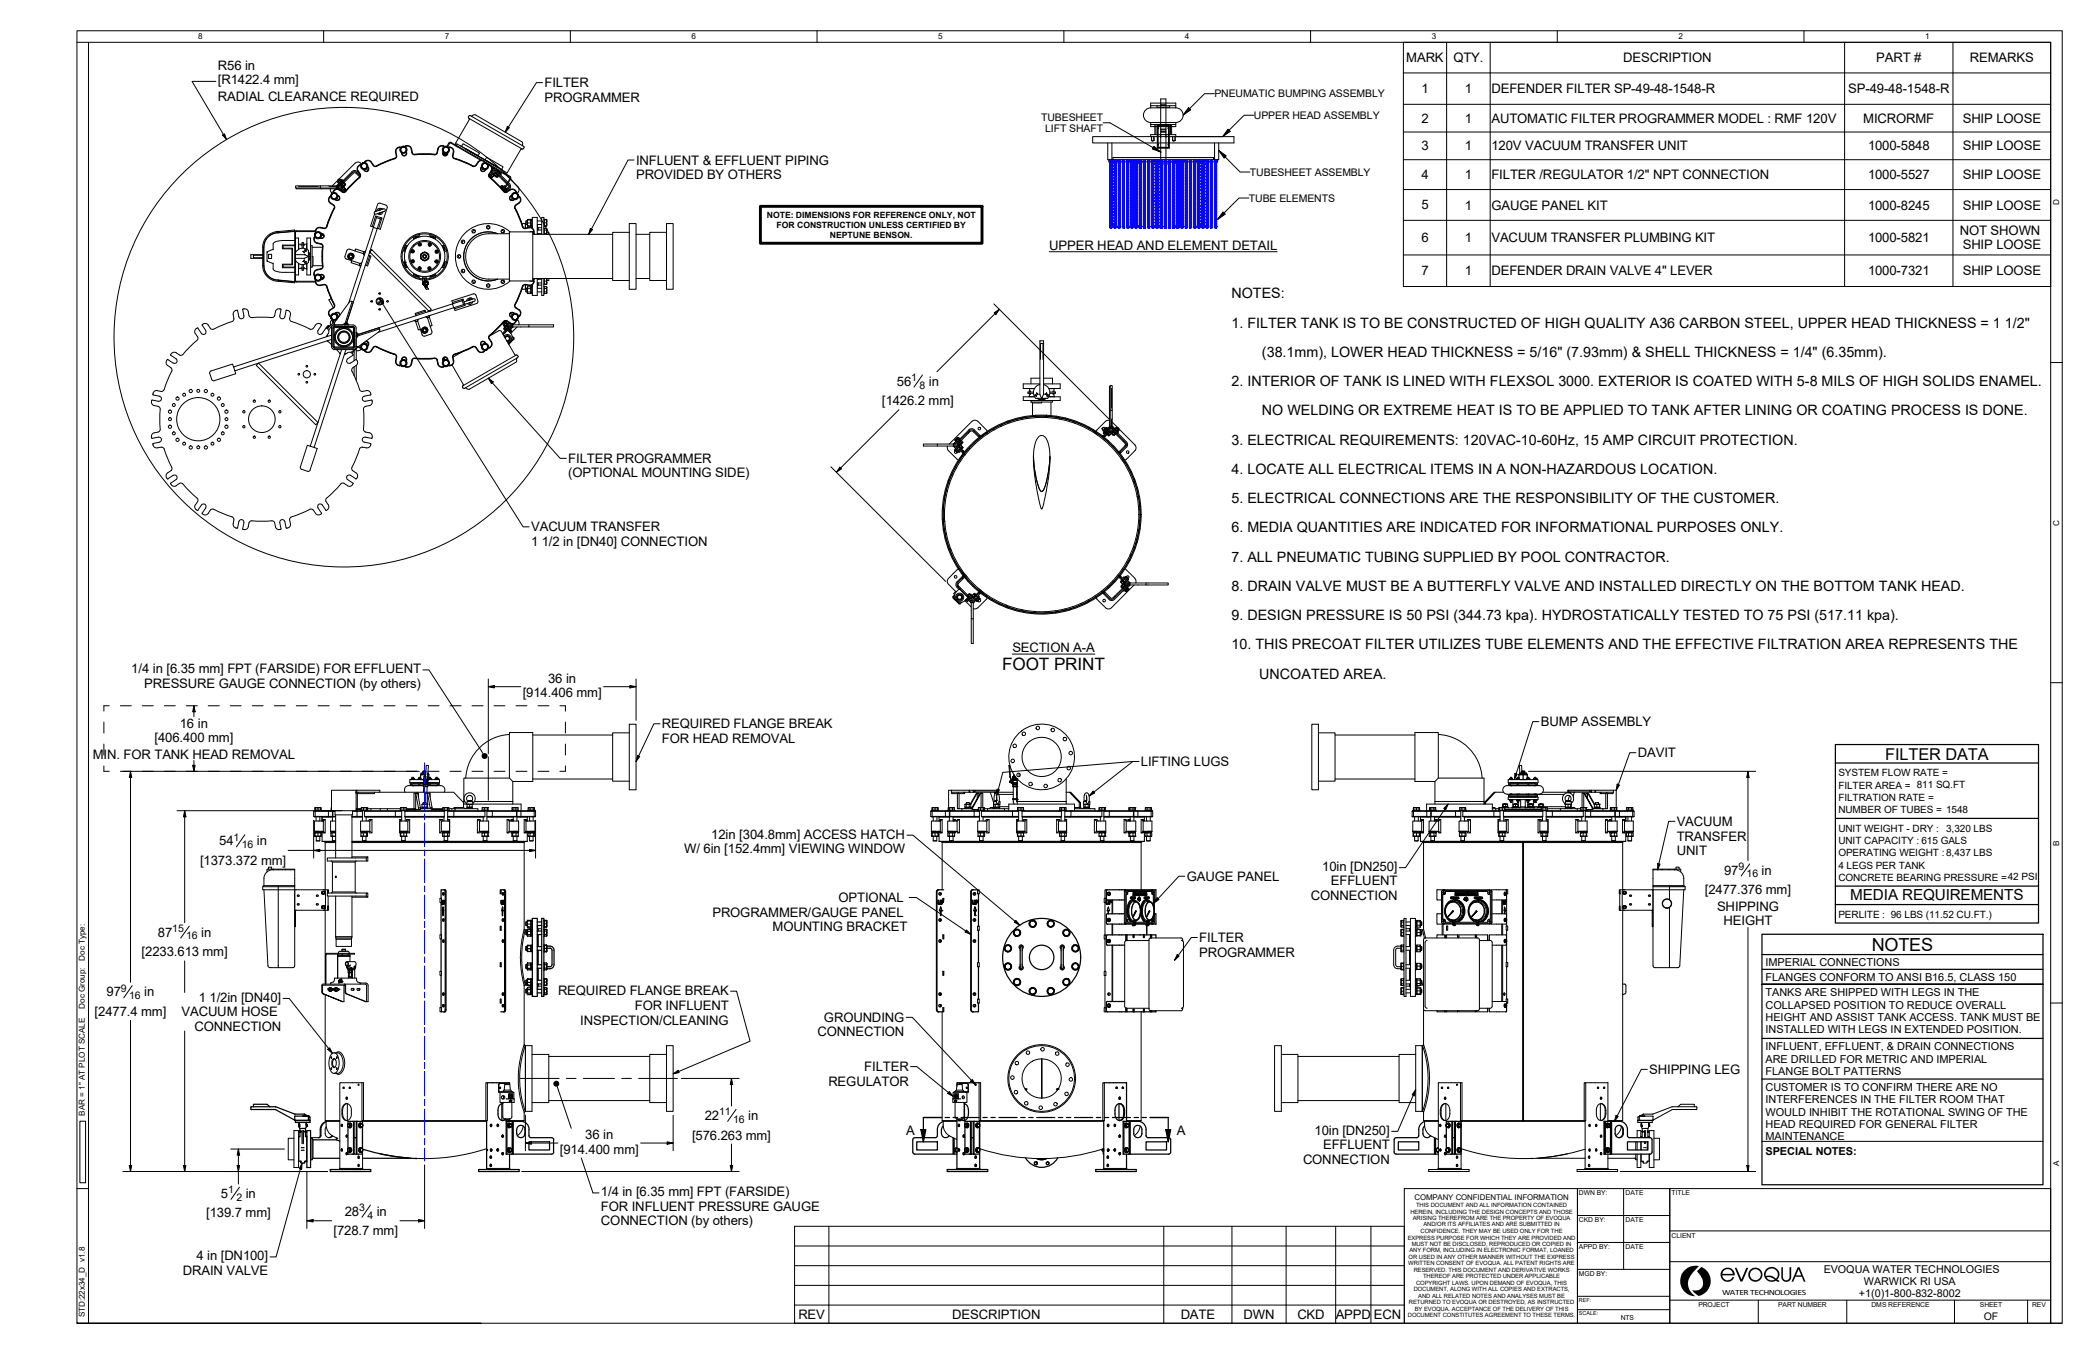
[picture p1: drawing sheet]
<svg xmlns="http://www.w3.org/2000/svg" width="432mm" height="279mm" viewBox="0 0 432 279" stroke-linecap="round" stroke-linejoin="round" font-family="sans-serif">
<defs><g id="words">
<text font-size="3.7" x="386.1" y="196.2">NOTES</text>
<text font-size="3.5" x="206.8" y="138.2">FOOT PRINT</text>
<text font-size="3.4" x="388.9" y="156.7">FILTER DATA</text>
<text font-size="3.1" x="381.7" y="185.8">MEDIA REQUIREMENTS</text>
<g font-size="3">
<text x="254.1" y="61.6">NOTES:</text>
<text x="254.1" y="67.6">1. FILTER TANK IS TO BE CONSTRUCTED OF HIGH QUALITY A36 CARBON STEEL, UPPER HEAD THICKNESS = 1 1/2&quot;</text>
<text x="260.4" y="73.7">(38.1mm), LOWER HEAD THICKNESS = 5/16&quot; (7.93mm) &amp; SHELL THICKNESS = 1/4&quot; (6.35mm).</text>
<text x="254.1" y="79.7">2. INTERIOR OF TANK IS LINED WITH FLEXSOL 3000. EXTERIOR IS COATED WITH 5-8 MILS OF HIGH SOLIDS ENAMEL.</text>
<text x="260.4" y="85.7">NO WELDING OR EXTREME HEAT IS TO BE APPLIED TO TANK AFTER LINING OR COATING PROCESS IS DONE.</text>
<text x="254.1" y="91.8">3. ELECTRICAL REQUIREMENTS: 120VAC-10-60Hz, 15 AMP CIRCUIT PROTECTION.</text>
<text x="254.1" y="97.8">4. LOCATE ALL ELECTRICAL ITEMS IN A NON-HAZARDOUS LOCATION.</text>
<text x="254.1" y="103.8">5. ELECTRICAL CONNECTIONS ARE THE RESPONSIBILITY OF THE CUSTOMER.</text>
<text x="254.1" y="109.9">6. MEDIA QUANTITIES ARE INDICATED FOR INFORMATIONAL PURPOSES ONLY.</text>
<text x="254.1" y="115.9">7. ALL PNEUMATIC TUBING SUPPLIED BY POOL CONTRACTOR.</text>
<text x="254.1" y="121.9">8. DRAIN VALVE MUST BE A BUTTERFLY VALVE AND INSTALLED DIRECTLY ON THE BOTTOM TANK HEAD.</text>
<text x="254.1" y="128">9. DESIGN PRESSURE IS 50 PSI (344.73 kpa). HYDROSTATICALLY TESTED TO 75 PSI (517.11 kpa).</text>
<text x="254.1" y="134">10. THIS PRECOAT FILTER UTILIZES TUBE ELEMENTS AND THE EFFECTIVE FILTRATION AREA REPRESENTS THE</text>
<text x="259.8" y="140">UNCOATED AREA.</text>
</g>
<g font-size="2.7">
<text x="45" y="14.4">R56 in</text>
<text x="45" y="17.4">[R1422.4 mm]</text>
<text x="290.1" y="12.9">MARK</text>
<text x="299.8" y="12.8">QTY.</text>
<text x="334.9" y="12.9">DESCRIPTION</text>
<text x="387.1" y="12.9">PART #</text>
<text x="406.4" y="12.9">REMARKS</text>
<text x="45" y="20.9">RADIAL CLEARANCE REQUIRED</text>
<text x="112.3" y="18">FILTER</text>
<text x="112.3" y="21">PROGRAMMER</text>
<text x="293.2" y="19.2">1</text>
<text x="302.2" y="19.2">1</text>
<text x="307.7" y="19.2">DEFENDER FILTER SP-49-48-1548-R</text>
<text x="381.3" y="19.2">SP-49-48-1548-R</text>
<text x="293.2" y="25.3">2</text>
<text x="302.2" y="25.3">1</text>
<text x="307.7" y="25.3">AUTOMATIC FILTER PROGRAMMER MODEL : RMF 120V</text>
<text x="384.4" y="25.3">MICRORMF</text>
<text x="404.9" y="25.3">SHIP LOOSE</text>
<text x="131.2" y="34">INFLUENT &amp; EFFLUENT PIPING</text>
<text x="293.2" y="31">3</text>
<text x="302.2" y="31.1">1</text>
<text x="307.7" y="31.1">120V VACUUM TRANSFER UNIT</text>
<text x="385.4" y="31">1000-5848</text>
<text x="404.9" y="31.1">SHIP LOOSE</text>
<text x="131.2" y="37">PROVIDED BY OTHERS</text>
<text x="293.2" y="37">4</text>
<text x="302.2" y="37">1</text>
<text x="307.7" y="37">FILTER /REGULATOR 1/2&quot; NPT CONNECTION</text>
<text x="385.4" y="37">1000-5527</text>
<text x="404.9" y="37">SHIP LOOSE</text>
<text x="293.2" y="43.2">5</text>
<text x="302.2" y="43.2">1</text>
<text x="307.7" y="43.2">GAUGE PANEL KIT</text>
<text x="385.4" y="43.2">1000-8245</text>
<text x="404.9" y="43.2">SHIP LOOSE</text>
<text x="216.5" y="51.5">UPPER HEAD AND ELEMENT DETAIL</text>
<text x="293.2" y="50">6</text>
<text x="302.2" y="50">1</text>
<text x="307.7" y="50">VACUUM TRANSFER PLUMBING KIT</text>
<text x="385.4" y="50">1000-5821</text>
<text x="404.3" y="48.5">NOT SHOWN</text>
<text x="404.9" y="51.5">SHIP LOOSE</text>
<text x="293.2" y="56.8">7</text>
<text x="302.2" y="56.8">1</text>
<text x="307.7" y="56.8">DEFENDER DRAIN VALVE 4&quot; LEVER</text>
<text x="385.4" y="56.8">1000-7321</text>
<text x="404.9" y="56.8">SHIP LOOSE</text>
<text x="182" y="83.6">[1426.2 mm]</text>
<text x="185" y="79.6">56</text>
<text x="191.6" y="79.6">in</text>
<text x="117.2" y="95.5">FILTER PROGRAMMER</text>
<text x="117.2" y="98.5">(OPTIONAL MOUNTING SIDE)</text>
<text x="109.6" y="109.7">VACUUM TRANSFER</text>
<text x="109.6" y="112.6">1</text>
<text x="111.8" y="112.6">1/2 in [DN40] CONNECTION</text>
<text x="208.9" y="134.5">SECTION A-A</text>
<text x="27.1" y="138.9">1/4 in [6.35 mm] FPT (FARSIDE) FOR EFFLUENT</text>
<text x="29.7" y="141.9">PRESSURE GAUGE CONNECTION (by others)</text>
<text x="107.9" y="143.8">[914.406 mm]</text>
<text x="113.1" y="140.9">36 in</text>
<text x="317.9" y="149.9">BUMP ASSEMBLY</text>
<text x="31.8" y="153.1">[406.400 mm]</text>
<text x="37.1" y="150.2">16 in</text>
<text x="136.6" y="150.2">REQUIRED FLANGE BREAK</text>
<text x="136.6" y="153.3">FOR HEAD REMOVAL</text>
<text x="19.1" y="156.5">MIN. FOR TANK HEAD REMOVAL</text>
<text x="235.4" y="158.1">LIFTING LUGS</text>
<text x="337.9" y="156.3">DAVIT</text>
<text x="146.7" y="173">12in [304.8mm] ACCESS HATCH</text>
<text x="345.9" y="170.4">VACUUM</text>
<text x="345.9" y="173.5">TRANSFER</text>
<text x="41.3" y="178.5">[1373.372 mm]</text>
<text x="45.2" y="174.5">54</text>
<text x="53" y="174.5">in</text>
<text x="141.2" y="176">W/ 6in [152.4mm] VIEWING WINDOW</text>
<text x="272.8" y="179.7">10in [DN250]</text>
<text x="345.9" y="176.4">UNIT</text>
<text x="244.9" y="181.8">GAUGE PANEL</text>
<text x="270.4" y="185.7">CONNECTION</text>
<text x="274.5" y="182.7">EFFLUENT</text>
<text x="351.7" y="184.5">[2477.376 mm]</text>
<text x="355.7" y="180.5">97</text>
<text x="363.4" y="180.5">in</text>
<text x="147" y="189.2">PROGRAMMER/GAUGE PANEL</text>
<text x="173" y="186.2">OPTIONAL</text>
<text x="354.2" y="188">SHIPPING</text>
<text x="355.6" y="190.9">HEIGHT</text>
<text x="29.2" y="197.4">[2233.613 mm]</text>
<text x="32.6" y="193.3">87</text>
<text x="41.5" y="193.3">in</text>
<text x="159.4" y="192.2">MOUNTING BRACKET</text>
<text x="247.4" y="194.4">FILTER</text>
<text x="247.4" y="197.4">PROGRAMMER</text>
<text x="19.5" y="209.6">[2477.4 mm]</text>
<text x="22" y="205.6">97</text>
<text x="29.7" y="205.6">in</text>
<text x="37.4" y="209.7">VACUUM HOSE</text>
<text x="41" y="206.7">1</text>
<text x="43.2" y="206.7">1/2in [DN40]</text>
<text x="115.1" y="205.4">REQUIRED FLANGE BREAK</text>
<text x="130.9" y="208.4">FOR INFLUENT</text>
<text x="40.1" y="212.7">CONNECTION</text>
<text x="119.7" y="211.4">INSPECTION/CLEANING</text>
<text x="168.7" y="213.9">CONNECTION</text>
<text x="170" y="210.9">GROUNDING</text>
<text x="178.3" y="221">FILTER</text>
<text x="340.2" y="221.6">SHIPPING LEG</text>
<text x="170.9" y="224">REGULATOR</text>
<text x="145.4" y="231.1">22</text>
<text x="154.3" y="231.1">in</text>
<text x="115.5" y="238">[914.400 mm]</text>
<text x="120.7" y="235.1">36 in</text>
<text x="142.8" y="235.1">[576.263 mm]</text>
<text x="187" y="234.3">A</text>
<text x="242.8" y="234.3">A</text>
<text x="271.2" y="234.1">10in [DN250]</text>
<text x="273" y="237.1">EFFLUENT</text>
<text x="268.8" y="240.1">CONNECTION</text>
<text x="42.5" y="251.2">[139.7 mm]</text>
<text x="45.6" y="247.2">5</text>
<text x="50.7" y="247.2">in</text>
<text x="71.2" y="250.9">28</text>
<text x="77.7" y="250.9">in</text>
<text x="124" y="249.8">FOR INFLUENT PRESSURE GAUGE</text>
<text x="124" y="246.9">1/4 in [6.35 mm] FPT (FARSIDE)</text>
<text x="68.8" y="254.9">[728.7 mm]</text>
<text x="124" y="252.9">CONNECTION (by others)</text>
<text x="37.7" y="263">DRAIN VALVE</text>
<text x="40.5" y="260">4 in [DN100]</text>
<text x="164.7" y="272.1">REV</text>
<text x="196.4" y="272.1">DESCRIPTION</text>
<text x="243.6" y="272.1">DATE</text>
<text x="256.6" y="272.1">DWN</text>
<text x="267.7" y="272.1">CKD</text>
<text x="275.6" y="272.1">APPD</text>
<text x="283.5" y="272.1">ECN</text>
</g>
<g font-size="2.3">
<text x="364.2" y="202.5">FLANGES CONFORM TO ANSI B16.5, CLASS 150</text>
<text x="364.2" y="199.4">IMPERIAL CONNECTIONS</text>
<text x="364.2" y="205.6">TANKS ARE SHIPPED WITH LEGS IN THE</text>
<text x="364.2" y="208.1">COLLAPSED POSITION TO REDUCE OVERALL</text>
<text x="364.2" y="210.6">HEIGHT AND ASSIST TANK ACCESS. TANK MUST BE</text>
<text x="364.2" y="213.2">INSTALLED WITH LEGS IN EXTENDED POSITION.</text>
<text x="364.2" y="216.8">INFLUENT, EFFLUENT, &amp; DRAIN CONNECTIONS</text>
<text x="364.2" y="219.3">ARE DRILLED FOR METRIC AND IMPERIAL</text>
<text x="364.2" y="221.8">FLANGE BOLT PATTERNS</text>
<text x="364.2" y="227.7">INTERFERENCES IN THE FILTER ROOM THAT</text>
<text x="364.2" y="225.1">CUSTOMER IS TO CONFIRM THERE ARE NO</text>
<text x="364.2" y="230.2">WOULD INHIBIT THE ROTATIONAL SWING OF THE</text>
<text x="364.2" y="232.7">HEAD REQUIRED FOR GENERAL FILTER</text>
<text x="364.2" y="238.3">SPECIAL NOTES:</text>
<text x="364.2" y="235.2">MAINTENANCE</text>
</g>
<g font-size="2.2">
<text x="250.5" y="20.1">PNEUMATIC BUMPING ASSEMBLY</text>
<text x="214.8" y="24.9">TUBESHEET</text>
<text x="215.6" y="27.3">LIFT SHAFT</text>
<text x="258.7" y="24.5">UPPER HEAD ASSEMBLY</text>
<text x="257.7" y="41.6">TUBE ELEMENTS</text>
<text x="257.9" y="36.3">TUBESHEET ASSEMBLY</text>
<text x="188" y="78.6">1</text>
<text x="189.7" y="80.2">8</text>
<text x="48.2" y="173.5">1</text>
<text x="49.9" y="175">16</text>
<text x="358.6" y="179.5">9</text>
<text x="360.3" y="181">16</text>
<text x="35.5" y="192.3">15</text>
<text x="38.4" y="193.9">16</text>
<text x="25" y="204.6">9</text>
<text x="26.6" y="206.2">16</text>
<text x="148.4" y="230.2">11</text>
<text x="151.2" y="231.7">16</text>
<text x="47.1" y="246.3">1</text>
<text x="48.8" y="247.8">2</text>
<text x="74.1" y="249.9">3</text>
<text x="75.8" y="251.5">4</text>
<text x="376.2" y="262.8">EVOQUA WATER TECHNOLOGIES</text>
<text x="383.5" y="267.7">+1(0)1-800-832-8002</text>
<text x="384.5" y="265.1">WARWICK RI USA</text>
<text x="409.3" y="272.3">OF</text>
</g>
<g font-size="2.1">
<text x="379.3" y="160.2">SYSTEM FLOW RATE =</text>
<text x="379.3" y="162.7">FILTER AREA = 811 SQ.FT</text>
<text x="379.3" y="167.8">NUMBER OF TUBES = 1548</text>
<text x="379.3" y="165.3">FILTRATION RATE =</text>
<text x="379.3" y="171.6">UNIT WEIGHT - DRY :</text>
<text x="401.5" y="171.6">3,320 LBS</text>
<text x="379.3" y="174.2">UNIT CAPACITY : 615 GALS</text>
<text x="379.3" y="176.7">OPERATING WEIGHT :8,437 LBS</text>
<text x="379.3" y="179.3">4 LEGS PER TANK</text>
<text x="379.3" y="181.8">CONCRETE BEARING PRESSURE =42 PSI</text>
<text x="379.3" y="189.4">PERLITE : 96 LBS (11.52 CU.FT.)</text>
</g>
<g font-size="1.8">
<text x="158.2" y="45">NOTE: DIMENSIONS FOR REFERENCE ONLY, NOT</text>
<text x="160.2" y="47">FOR CONSTRUCTION UNLESS CERTIFIED BY</text>
<text x="171.2" y="49">NEPTUNE BENSON.</text>
</g>
<g font-size="1.7">
<text x="40.9" y="8.1">8</text>
<text x="91.8" y="8.1">7</text>
<text x="142.7" y="8.1">6</text>
<text x="193.5" y="8.1">5</text>
<text x="244.4" y="8.1">4</text>
<text x="295.4" y="8.1">3</text>
<text x="346.3" y="8.1">2</text>
<text x="397.2" y="8.1">1</text>
<text x="424.8" y="42.4" transform="rotate(-90 424.8 42.4)">D</text>
<text x="424.8" y="108.5" transform="rotate(-90 424.8 108.5)">C</text>
<text x="424.8" y="174.5" transform="rotate(-90 424.8 174.5)">B</text>
<text x="17.5" y="198.2" transform="rotate(-90 17.5 198.2)">Doc Type:</text>
<text x="17.5" y="208.1" transform="rotate(-90 17.5 208.1)">Doc Group:</text>
<text x="17.5" y="230.2" transform="rotate(-90 17.5 230.2)">BAR = 1&quot; AT PLOT SCALE</text>
<text x="424.8" y="240.6" transform="rotate(-90 424.8 240.6)">A</text>
<text x="355.3" y="267.2">WATER TECHNOLOGIES</text>
<text x="17.5" y="271.8" transform="rotate(-90 17.5 271.8)">STD:22x34_D v1.8</text>
</g>
<text font-size="1.6" x="291.8" y="247.6">COMPANY CONFIDENTIAL INFORMATION</text>
<g font-size="1.4">
<text x="325.8" y="246.7">DWN BY:</text>
<text x="335.3" y="246.7">DATE</text>
<text x="344.9" y="246.7">TITLE</text>
<text x="325.8" y="252.2">CKD BY:</text>
<text x="325.8" y="257.8">APPD BY:</text>
<text x="335.3" y="252.2">DATE</text>
<text x="335.3" y="257.8">DATE</text>
<text x="344.9" y="255.4">CLIENT</text>
<text x="325.8" y="263.3">MGD BY:</text>
<text x="350.4" y="269.7">PROJECT</text>
<text x="366.8" y="269.7">PART NUMBER</text>
<text x="386.1" y="269.7">DMS REFERENCE</text>
<text x="408.5" y="269.7">SHEET</text>
<text x="419.3" y="269.7">REV</text>
<text x="334.4" y="272.4">NTS</text>
</g>
<g font-size="1.2">
<text x="291" y="250.4">HEREIN, INCLUDING THE DESIGN CONCEPTS AND THOSE</text>
<text x="291.5" y="251.7">ARISING THEREFROM ARE THE PROPERTY OF EVOQUA</text>
<text x="292.1" y="249.1">THIS DOCUMENT AND ALL INFORMATION CONTAINED</text>
<text x="290.4" y="255.8">EXPRESS PURPOSE FOR WHICH THEY ARE PROVIDED AND</text>
<text x="291.2" y="257.1">MUST NOT BE DISCLOSED, REPRODUCED OR COPIED IN</text>
<text x="293.1" y="254.4">CONFIDENCE. THEY MAY BE USED ONLY FOR THE</text>
<text x="293.7" y="253.1">AND/OR ITS AFFILIATES AND ARE SUBMITTED IN</text>
<text x="290.5" y="261.1">WRITTEN CONSENT OF EVOQUA. ALL PATENT RIGHTS ARE</text>
<text x="290.6" y="259.8">OR USED IN ANY OTHER MANNER WITHOUT THE EXPRESS</text>
<text x="290.8" y="258.4">ANY FORM, INCLUDING IN ELECTRONIC FORMAT, LOANED</text>
<text x="291.7" y="262.5">RESERVED. THIS DOCUMENT AND DERIVATIVE WORKS</text>
<text x="293.6" y="263.8">THEREOF ARE PROTECTED UNDER APPLICABLE</text>
<text x="290.7" y="269.1">RETURNED TO EVOQUA OR DESTROYED, AS INSTRUCTED</text>
<text x="291.7" y="266.5">DOCUMENT, ALONG WITH ALL COPIES AND EXTRACTS,</text>
<text x="292.2" y="265.1">COPYRIGHT LAWS. UPON DEMAND OF EVOQUA, THIS</text>
<text x="292.6" y="267.8">AND ALL RELATED NOTES AND ANALYSES MUST BE</text>
<text x="290.4" y="271.8">DOCUMENT CONSTITUTES AGREEMENT TO THESE TERMS.</text>
<text x="291.9" y="270.5">BY EVOQUA. ACCEPTANCE OF THE DELIVERY OF THIS</text>
</g>
<g font-size="1.1">
<text x="325.8" y="268.6">REF:</text>
<text x="325.8" y="271.4">SCALE:</text>
</g>
</g></defs>
<!-- layer: Hatch -->
<g fill="none" stroke="#000" stroke-width=".21">
<path d="M195.7 99.5l.2 .2M195.9 98.9l-.3 .4M196.4 97.9l.2 .2M197.1 96.4l.2 .2M197.6 91.7l-.1 .2M198 95l.2 .2M198.1 91l-.3 .4M198.7 93l-.1 .2M198.8 93.8l-.9 .9M198.8 93.4h-.1M198.9 93.7l.2 .2M199.9 92.5l.2 .1"/>
<path d="M201 89l-.1 .2M201 91.3l.2 .2M202.2 90.3l.2 .2M202.2 90l-.1 .1M203.5 89.2l-1 .9M203.5 89.3l.2 .3M204.9 88.5l.2 .2M206.4 87.8l.2 .1M208 86.9l-.4 .3M208 87.1l.2 .2M209.7 86.6l.2 .2M211.1 86l-.3 .3"/>
<path d="M211.6 86.2l.2 .2M213.6 85.9l.2 .3M213.6 85.7l-.2 .2M215.8 85.9l.3 .3M215.9 85.7l-.2 .2M218 85.9l-.2 .2M218.3 86.2l.3 .3M219.8 86.3l-.2 .1M221.3 86.9l.4 .4M221.6 86.8l-.2 .1M223.2 87.4l-.2 .2M224.7 88.1l-.2 .2"/>
<path d="M225.5 88.8l.9 1M226.1 89l-.2 .2M227.4 89.9l-.1 .2M227.8 89.9l-.2 .2M228.6 90.9l-.1 .2M229.8 92l-.2 .2M230.8 93.2l-.1 .2M231.1 93.4h-.1M231.3 94.6l.9 1M231.8 94.5l-.2 .2M232.4 91.7l-.3 .2M232.7 95.9l-.2 .1"/>
<path d="M233.4 97.3l-.1 .2M233.8 99.3l.4 .5M234.1 98.9l-.2 .2M194.6 107l-.2 .2M194.6 107.4l.3 .3M194.6 105.1l.3 .3M194.7 104.7l-.3 .2M194.8 109l-.2 .3M194.8 103.1l.3 .2M195 110l.3 .3M195 102.1l-.2 .3M195.2 110.9l-.2 .2"/>
<path d="M195.2 101.2l.3 .2M195.7 112.6l-.2 .2M195.8 113l.4 .5M196.3 114.3l-.1 .1M197 115.8l-.1 .2M197.9 117.2l-.2 .2M198.2 117.6l1.3 1.4M198.5 119.3l.1 .2M198.8 118.5l-.2 .2M198.8 118.9l-.1 .1M199.8 119.8l-.2 .1M229.6 119.9l.1 .1"/>
<path d="M230.6 118.6l.2 .2M231.1 118.9l-.1 .1M231.6 117.3l.1 .2M231.6 119.9l.7 .4M233.1 115.6l-.5 .5-.2-.1M233.1 114.5l.3 .2M233.8 112.9l.2 .2M234.3 111.2l.2 .1M234.6 102.4l.3 .4M234.6 111.9l-.3 .3M234.7 100.6l-.2 .2M234.7 109.3l.2 .2"/>
<path d="M234.9 105l.3 .3M234.9 107.3l.3 .2M235.1 102.4l-.2 .2M235.2 109l-.3 .3M235.4 104.4l-.3 .2M235.4 106.6l-.2 .2M197.4 120.6l.4 .7M200.8 123.3l.1 .2M200.9 120.9l-.1 .2M202.1 121.6l1.4 1.4M202.1 122l-.1 .1 .1 .2M202.1 122.3h.1"/>
<path d="M203.4 122.9l-.1 .2M204.8 123.8l-.2 .1M206.2 124.5l-.1 .2M207.6 124.8l.4 .5M207.8 125.2l-.2 .2M209.5 125.8l-.1 .1M210.8 125.8l.4 .3M211.3 126.2l-.1 .1M213.3 126.4l-.1 .2M213.4 126.1l.3 .4M215.5 126.5l-.2 .2M215.7 126.2l.3 .3"/>
<path d="M217.7 126l.3 .2-.3 .3M219.6 125.6l.3 .3M220.9 125.6l-.3 .3M221.4 125.1l.2 .3M223 124.5l.2 .2M224.5 123.8l.2 .2M224.9 123.9l-.6 .5M225.9 122.9l.2 .2M227.2 122l.2 .2M227.7 122.3l-.1 .1M228.4 121l.2 .2"/>
</g>
<!-- layer: Visible (ANSI) -->
<g fill="none" stroke="#000" stroke-width=".25">
<path d="M87.1 159.7v.1M87.2 159.7h.6M87.3 159.2h.6M87.6 159.9v.4M87.6 159.2v.2M87.8 159.9h-1M87.8 159.8h-1v.8M87.8 159.5h-.9v.2h.9M87.9 159.2h-.6v.2h.5l-.6 .1M88.3 159.5v.2M88.5 159.9h-.2l.2-.1v.8M313.5 159.5h1.5v.2h-1.5z"/>
<path d="M313.7 159.7v.1M313.9 159.2v.2h.3M313.9 159.4h.1M314.1 159.2h-.2M314.1 159.2h.1M314.2 159.9v.9M314.4 159.2h-.2M314.4 159.2h.1M314.4 159.2h-.3M314.5 159.2v.2h-.3v-.2M314.6 159.5h-.8M314.7 159.7h.1h-1"/>
<path d="M314.8 159.7v.1M315.1 159.9h-1.7M86.9 160.8h.6M109 171.6v.2h.4M109.3 171.6l.1 .2M109.4 171.8h.1M110.2 171.6v.2h-.8v-.2M209.9 171.6v.2h1.2v-.2M309.8 166.7l1.4-.1v.1M312.8 166.7h-.7M313.4 166.7v-.1h-1.5v.1M314.9 160.8h-1.4"/>
<path d="M315.1 160.6v-.8h-.5h-1.2v.8M316.4 166.7h-.8M316.5 166.7v-.1h-1.5v.1M318.7 166.7l-1.5-.1v.1M91 193.8v6.6M91 186.2v6.7M91.2 186.3l.1 .4zM91.2 186.3l-.1-.5 .2 .8M91.3 186.6h.1M91.4 186.3v-.5v.6l-.1 .3M91.4 187.9h.1l-.1-.8-.2 .8h.2v1v-1h.1M91.4 187.2l-.2 .7h.2v1"/>
<path d="M91.4 186.3l-.1 .3zM91.4 185.8v.5M91.5 185.8h.2l.1 .2v.2l-.2 .1v.3zM91.5 194l-.2 .1v.1l.2 .2M91.5 194v.4M91.5 189.6v.5M91.5 189.6l-.2 .1 .1 .4h.1M91.5 185.8v.8M91.5 184.2v.5M91.5 184.2l-.2 .1v.2l.1 .2h.1M91.6 194v.4M91.6 189.6v.5"/>
<path d="M91.6 184.2v.5M91.6 185.9l.1 .1-.1 .2M91.6 185.9l.1 .3M91.6 185.9v.3M91.6 183.6h.3l.1 .3v24.6l-.1 .3h-.8M91.6 183.6l.3 .4v24.4l-.3 .4M91.6 183.6h-.6v1.8M91.7 186.2h-.1M91.7 186.2h.1M103.4 186.3l.2 .4zM103.4 185.8v.5l.1-.5 .1 .8M103.4 183.6h.8l.1 .3v24.6l-.2 .3h-.8"/>
<path d="M103.6 186.6h.1M103.7 186.3l-.1 .3zM103.7 185.8v.6l-.1 .3M103.7 187.2l-.2 .7h.2v1M103.7 187.1l.1 .8h-.1l-.1 1 .1-1h-.2zM103.7 187.9h.1M103.8 185.8a.27 .27 0 0 1 .2 .2 .27 .27 0 0 1-.1 .3l-.1 .3zM103.8 185.8v.8M103.9 194v.4M103.9 189.6v.5M103.9 184.2v.5M103.9 185.9l.1 .1-.1 .2"/>
<path d="M103.9 185.9l.1 .3M103.9 185.9v.3M103.9 183.6l.2 .3v24.5l-.2 .4M104 186.2h-.1M104 186.2h.1M108.6 199.8h.2M108.6 199.1v.7M108.6 199.1h.2M108.6 196.1h.2M108.6 195.3v.8M108.6 195.3h.2M108.6 192.8h.2"/>
<path d="M108.6 192.1v.7M108.6 192.1h.2M108.6 191h.2M108.6 190.2v.8M108.6 190.2h.2M108.8 200v.1M108.8 196.3h.1M108.8 195.1v1.2M108.8 195.1h.7M108.8 195.1h.1M108.8 199.8h.7M108.8 199.1h.7"/>
<path d="M108.8 198.7v1.3zM108.8 198.7h.7M108.8 196.3h.7M108.8 195.8h.7M108.8 193.2h.7M108.8 192.9h.7M108.8 192.2h.7M108.8 191.8v1.4zM108.8 191.8h.7M108.8 189.9h.1M108.8 189.9h.7M109.5 191.2l-.7 .1"/>
<path d="M109.5 189.9v.1M109.5 200v.1M109.5 198.8v-.1v1.3M109.5 196.3h.1M109.5 195.1v1.2M109.5 195.1h.1M109.5 193.1v.1M109.5 191.9v-.1v1.4M109.5 191.2v.1M109.8 198.7v1.5M109.8 195v1.4M109.8 191.7v1.5"/>
<path d="M109.8 189.9v1.5M109.8 191.5l-1.4 .4M109.8 189.5h1v16.1h-1zM110.8 199.8h1M110.8 199.1h1M110.8 196.1h1M110.8 195.3h1M110.8 192.8h1M110.8 192.1h1M110.8 191h1M110.8 190.2h1M110.8 191.2l.1 .9"/>
<path d="M110.9 199.8v2.5M110.9 196.1v3M110.9 192.8v2.5M111.8 189.5h.4v16.1h-.4zM112.2 198.7v1.5M112.2 195v1.4M112.2 191.7v1.5M112.2 189.9v1.5M112.3 199.8h.4M112.3 199.1h.4M112.3 198.7h.4M112.3 196.4h.4"/>
<path d="M112.3 196.3h.4M112.3 195.7h.4M112.3 195.1h.5M112.3 195h.4M112.3 192.8h.4M112.3 192.1h.4M112.3 191.8h.4M112.3 191.3h.4M112.3 191.2h.4M112.3 190.6h.4M112.3 190h.5M112.3 189.9h.4"/>
<path d="M112.7 198.7v1.4M112.7 195.1l.1 .9M112.7 195l.1 .1M112.7 192.8v.4M112.7 191.8v1M112.7 191.8l.1 1.3-.5 .1M112.7 190.6v.6M112.7 190v.6M112.7 189.9l.1 .1M112.7 196.4h.1M112.8 196l-.1 .3M112.8 195.7h.7"/>
<path d="M112.8 195.2a1.15 1.15 0 0 1 1.4 .5l.1 3.4a.84 .84 0 0 1-.8 .8h-.7M112.8 195.1v.9M112.8 190l-.1 1.2M113.5 195.6l.3 .3 .1 .2v3l-.2 .3-.9 .1M193.6 185.8v.5M193.6 186.3l.2 .2M193.7 183.6h-.2l-.2 .4v24.4l.4 .4M193.8 186.5h.1M193.9 184.2l.2 .3-.2 .2M193.9 189.6l.2 .3-.2 .2M193.9 194l.2 .2-.2 .2M194 185.8v.5"/>
<path d="M194 186.3v.2l-.2 .1M194 187.9h-.2M194.1 186.3v-.5h-.2v.6l-.1 .1M194.1 186.3l-.1 .1a.26 .26 0 0 1-.3 .2 .26 .26 0 0 1-.2-.3v-.5l.1 .5M194.1 187.1l.2 .8h-.2v1l-.1-1h-.2zM194.1 187.1l.2 .8M194.1 187.9h.1M194.1 188.9h.1M194.2 185.8h.2a.28 .28 0 0 1 .3 .3 .28 .28 0 0 1-.4 .2l-.1 .3zM194.3 185.9h.1a.18 .18 0 0 1 .1 .2 .18 .18 0 0 1-.2 .1v-.3v.3M194.3 186.3v.3M194.3 187.9h-.2l-.1 1"/>
<path d="M194.3 187.9h.1M194.3 185.8l.3 .2M194.6 186l-.3 .3M194.7 183.6h-1.3l-.2 .4v24.4l.3 .4h1M200.7 185.8v.5M200.7 186.3l.2 .2M200.8 183.6l-.3 .1-.1 .3v24.4l.4 .4M201 184.2l.2 .3-.2 .2M201 189.6l.2 .2-.2 .3M201 194l.2 .1-.2 .3M201.1 187.9h.1M201.1 187.9h-.2"/>
<path d="M201.1 185.8v.5M201.1 186.3l-.1-.5v.6l-.1 .1M201.1 186.3a.27 .27 0 0 1-.3 .3 .27 .27 0 0 1-.2-.3v-.5l.1 .5M201.1 186.3v.2l-.2 .1M201.1 187.1l.3 .8h-.2v1l-.1-1h-.2zM201.1 187.1l.3 .8M201.2 187.9h.1M201.2 188.9h.1M201.4 185.9a.2 .2 0 0 1 .2 .1 .2 .2 0 0 1-.2 .2v-.3v.3M201.4 186.3v.3M201.4 187.9h-.2l-.1 1M201.4 187.9h.1"/>
<path d="M201.5 185.8h-.2v.8l.2-.3M201.5 185.8l.2 .2M201.7 183.6h-1.2l-.2 .4v24.4l.1 .3 .4 .1M201.7 186l-.2 .3M201.9 184.4v6.7M201.9 192v6.6M201.9 199.5v6.7M207.3 199.4a.62 .62 0 0 1 .8-.6 .62 .62 0 0 1 .4 .9 .62 .62 0 0 1-.9 .3M207.3 199.4l.3 .6M207.4 199.4v.4l.2 .2M207.4 199.4v-.3l.6-.4 .6 .4a.65 .65 0 0 1-.1 .8 .65 .65 0 0 1-.9 .1M207.6 195.1a.65 .65 0 0 1 .9 .4 .65 .65 0 0 1-.5 .8 .65 .65 0 0 1-.7-.6z"/>
<path d="M209.5 191.9h.6M209.5 191.9l-.3 .6M209.5 192l-.3 .1v.4M210.1 192l.3 .1v.4M210.1 192l-.3-.2-.3 .2M210.1 191.9l.3 .6M210.4 192.5a.68 .68 0 0 1-.5 .6 .68 .68 0 0 1-.7-.3v-.3M210.4 192.5a.62 .62 0 0 1-.6 .6 .62 .62 0 0 1-.6-.6M210.5 195.8a.43 .43 0 0 1-.2-.6 .43 .43 0 0 1 .7 0 .43 .43 0 0 1-.1 .6M210.5 199.3a.43 .43 0 0 0-.2 .7 .43 .43 0 0 0 .7 0 .43 .43 0 0 0-.1-.7M210.5 195.5v4.2M210.5 199.7l.2 .2 .2-.2"/>
<path d="M210.9 195.4l-.2-.2-.2 .2M210.9 195.5v4.2M213 190h-.3l-.4 .6 .4 .6h.7l.2-.3M213 190h.4l.2 .3M213.1 190l.5 .3M213.1 190a.62 .62 0 0 0-.6 .9 .62 .62 0 0 0 1.1 0M213.6 190.3l.1 .3-.1 .3M213.6 190.3v.6M217.4 190.6a.62 .62 0 0 0-.7-.6 .62 .62 0 0 0-.5 .8 .62 .62 0 0 0 .9 .3M217.4 190.6a.68 .68 0 0 0-.5-.6 .68 .68 0 0 0-.7 .3v.7l.6 .3 .3-.2M217.4 190.6v.4l-.3 .1M217.4 190.6l-.3 .5"/>
<path d="M218.9 195.5v4.2M218.9 195.8a.43 .43 0 0 1-.1-.6 .43 .43 0 0 1 .7 0 .43 .43 0 0 1-.1 .6M218.9 199.3a.43 .43 0 0 0-.1 .7 .43 .43 0 0 0 .7 0 .43 .43 0 0 0-.1-.7M218.9 199.7l.3 .2 .2-.2M219.4 195.4l-.2-.2-.3 .2M219.4 195.5v4.2M220.5 192.2l.2 .3-.2 .3M220.5 192.2l-.2-.3h-.7l-.3 .6 .3 .6h.7l.2-.3M220.5 192.2v.6M220.5 192.2a.62 .62 0 0 0-.9-.2 .62 .62 0 0 0 0 1 .62 .62 0 0 0 .9-.2M221.3 199.7l.6 .4 .5-.4M221.3 199.7a.62 .62 0 0 0 1.1 0"/>
<path d="M222.2 195.2l.3 .2v.3M222.2 195.2a.61 .61 0 0 0-.9 .5 .61 .61 0 0 0 .9 .5M222.2 195.2a.62 .62 0 0 0-1 .5 .62 .62 0 0 0 1 .5M222.2 195.2l.3 .5M222.4 199.1l-.2-.3a.65 .65 0 0 0-.8 .1 .65 .65 0 0 0-.1 .8M222.4 199.1l.2 .3-.2 .3M222.4 199.1a.62 .62 0 0 0-.9-.2 .62 .62 0 0 0-.2 .8M222.4 199.1v.6M222.5 195.7v.4l-.3 .1M222.5 195.7l-.3 .5M232 188.6h-3.7v1.9l.1 .2h3.7v-.2M232.1 183.8v-.2h-3.7l-.1 .2v1.9h3.7"/>
<path d="M232.1 190.5l.1 .2M232.2 183.6h5.4l.1 .2 .1-.2v.2M232.2 183.8v-.2l-.1 .2M232.2 190.5v.2M232.3 194.1v-1.2h-3.9l-.1 .2v1.9h3.7M232.5 192.9v1.2M233.8 193.3v.1M233.8 193.3v-.4h-1.5v1.2M234 190.7h-1.8M234 192.9l-.1 .6-.1-.2M234 192.9h-.2v.4M234 192.9h1.9v.4"/>
<path d="M235.9 193.3v.1M236.1 192.9l-.1 .6-.1-.2M236.1 192.9h-.2v.4M236.8 190.7h-2.5M237.4 192.9v.6M237.4 192.9h-1.3M237.6 192.9h-.2v.6M237.6 192.9h.9v.6M237.6 192.9v.6M237.8 183.6h.7v2.1h-.3M237.8 190.5v.2M237.8 190.7l-.1-.2-.1 .2h-.6"/>
<path d="M238.2 188.6h.3v2.1h-.7M67.8 204h.1M67.8 204h-.1M68 203.8a.34 .34 0 0 0-.2 .4 .34 .34 0 0 0 .3 .3M68 203.8h.2a.33 .33 0 0 0-.4 .4 .33 .33 0 0 0 .4 .3M68 203.8a.36 .36 0 0 0-.1 .4 .36 .36 0 0 0 .3 .3M68 204.1h-.2M68.1 204.4h-.2M68.4 204.5h-.2M68.5 204a.24 .24 0 0 0-.4 0 .24 .24 0 0 0 0 .4 .24 .24 0 0 0 .3 0l.1-.1M68.5 204a.26 .26 0 0 0-.5 .1 .26 .26 0 0 0 .3 .3l.2-.1M68.6 204h-.3"/>
<path d="M68.6 204.3h-.3M68.7 204.2l-.2-.2v.2l.1 .1 .1-.1M68.7 204.2h.1M69 204h-.1M69.2 203.8a.35 .35 0 0 0-.2 .4 .35 .35 0 0 0 .3 .3M69.2 203.8a.38 .38 0 0 0-.1 .4 .38 .38 0 0 0 .3 .3M69.2 204.1h-.1M69.3 204.4h-.2M69.4 203.8a.33 .33 0 0 0-.4 .4 .33 .33 0 0 0 .4 .3M69.4 203.8l.3 .2a.23 .23 0 0 0-.4 0 .23 .23 0 0 0 0 .3 .23 .23 0 0 0 .4 0l-.2 .2a.42 .42 0 0 1-.1-.7zM69.4 203.8h-.2M69.5 204.5h-.1"/>
<path d="M69.8 204h-.3M69.8 204.3h-.3M69.9 204.2l-.2-.2v.2l.1 .1 .1-.1M69.9 204.2h.1M91 201.3v6.6M91.6 207.3v.4M91.6 204.9v.4M103.9 207.3v.4M103.9 204.9v.4M108.4 203.2l1.4 .4M108.6 204.9h.2M108.6 204.2v.7"/>
<path d="M108.6 204.2h.2M108.6 203h.2M108.6 202.3v.7M108.6 202.3h.2M108.8 204v1.2M108.8 203.3h.1M108.8 202.1h.1M108.8 202.1v1.2M108.8 202.1h.7M108.8 205.2h.7M108.8 204.9h.7M108.8 204.2h.7"/>
<path d="M108.8 203.8v.2M108.8 203.8h.7M108.8 203.3h.7M108.8 202.7h.7M108.8 200.1h.7M109.5 203.8v1.4M109.5 203.8v.1M109.5 205.1v.1M109.5 203.3h.1M109.5 202.1v1.2M109.5 202.1h.1M109.8 203.8v1.5"/>
<path d="M109.8 201.9v1.5M110.8 204.9h1M110.8 204.2h1M110.8 203h1M110.8 202.3h1M110.9 203l-.1 .9M112.2 203.8v1.5M112.2 201.9v1.5M112.3 205.2h.4M112.3 204.9h.4M112.3 204.2h.4M112.3 203.8l.5 .1-.1 1.3"/>
<path d="M112.3 203.4h.4M112.3 203.3h.4M112.3 202.7h.4M112.3 202.1h.5M112.3 202l.5 .1M112.3 200.1h.4M112.7 203.8v1.4M112.7 202.1l.1 .9M112.7 202l.1 .1M112.7 203.4h.1M112.8 203l-.1 .3M112.8 202.1v.9"/>
<path d="M193.9 204.9l.2 .2-.2 .3M193.9 207.3l.2 .2-.2 .2M201 204.9l.2 .2-.2 .3M201 207.3l.2 .2-.2 .2M201.9 207v1.8h-1.1M209.3 203l.5 .3M209.3 202.3a.62 .62 0 0 1 1.1 0 .62 .62 0 0 1-.6 1M209.3 202.3v.7M209.3 202.3a.62 .62 0 0 1 1 0 .6 .6 0 0 1-.5 1M209.3 203l.2 .3h.3M209.3 202.3l-.2 .4 .2 .3M212.4 204.2a.65 .65 0 0 1 1-.2 .65 .65 0 0 1 0 1 .65 .65 0 0 1-1-.1z"/>
<path d="M214.9 218.5v8.1M216.2 204.2a.62 .62 0 0 1 .9-.2 .62 .62 0 0 1 .2 .8M216.2 204.8l.6 .3M216.2 204.2v.6M216.2 204.2l.2-.3h.7l.4 .6-.2 .3M216.2 204.8l.2 .3h.4M216.2 204.2l-.1 .3 .1 .3M217.3 204.8l-.2 .3h-.3M217.3 204.8l-.5 .3M228.5 207.4l.1-.1-.1 .2zM228.5 207.5l.1 .2zM228.5 207.3a.31 .31 0 0 1 .5 0 .31 .31 0 0 1 0 .4 .31 .31 0 0 1-.5 0"/>
<path d="M228.6 207.3h.2zM228.6 207.7h.2zM228.7 207.2l.2 .2M228.8 207.2a.35 .35 0 0 1 .3 .3 .35 .35 0 0 1-.3 .4M228.8 207.3l.1 .2zM228.8 207.3l.1 .1M228.9 207.5l-.1 .2zM228.9 207.7l-.2 .1M229 207.4l-.2 .3M229 207.5l-.1 .1M232 206.7h-3.7v1.9l.1 .2h3.9v-.8M232.3 208v.8h.2v-.7"/>
<path d="M233.8 208.3v.1M233.8 208.4l.1-.2 .1 .6M233.8 208.4v.4h.2M233.8 208.4v.4h-1.3M235.9 208.4l.1-.2 .1 .6M235.9 208.4v.4h-1.9M235.9 208.3v.1M235.9 208.4v.4h.2M237.4 208.6v.2M237.4 208.8h-1.3M237.6 208.6v.2h-.2v-.2M238.5 208.6v.2h-.9"/>
<path d="M51.9 228.9h4.9M52.3 228.4h.1M52.3 227.9v.4M52.3 227.9h.1M52.4 227.9h2.7M55.1 227.9h.1M55.1 227.9l.6 .5M55.7 228.4h.1M56.8 228.9l.1 .1M56.8 228.4h.1M56.8 228.4h-4.9l-.1 .1 .1 .5M56.9 229l3.9 2.1v-.8l2.8 .1"/>
<path d="M56.9 228.4l3.9 1.5h2M60.8 231.1l3.1 .1M60.9 231.6h3.1M61 231.2h2.9M61 231.2v.4M61 231.2h.1M61.6 234.6v5M61.6 231.6l.1 .1M61.6 239.6h.4M61.6 234.6h.2M61.7 232.4h.1M61.7 232.3h.1"/>
<path d="M61.7 232.3v.1M61.7 232v.3M61.7 231.9h.1M61.7 232.4l.2 .5M61.7 232.1v.2zM61.7 232h.1M61.7 231.9v.1M61.7 231.9v.5M61.7 231.7v.3M61.7 232.5h.1M61.8 233.4l.1 .2M61.8 233.4v.1"/>
<path d="M61.9 233.6h.1M61.9 233.6l-.1 1M61.9 233.5v.1M61.9 233.4v.1M61.9 233.4v.2M61.9 233.4h.1M61.9 232.9v.6M61.9 232.9h1.1M61.9 233.5h.1M62 239.7h.1M62 239.6h.1M62 239.9l.2 .1"/>
<path d="M62 239.7v.2M62.2 237.4h.5M62.2 236.8h.5M62.3 233.3v2.7M62.5 230.3h.1M62.5 230.3h.4M62.6 233.3v2.7M62.8 229.9h.1M62.8 229.9l.8 .4M62.9 239.9l-.2 .1h-.5M62.9 239.6h.1M62.9 239.6h.4"/>
<path d="M62.9 230.3h.1M63 239.7l-.1 .2M63 233.6h.1M63 233.4h.1M63 233.4v.2M63 233.5v.1M63 233.6v.9l.3 .1M63 233.4v.2v-.1M63 233.4l.1 .2M63 232.9v.6M63.1 233.6h.1M63.1 233.6v-.2v.2"/>
<path d="M63.1 233.5v.1M63.1 233.4v.1M63.2 230.3h.1M63.2 232.1v.2zM63.2 232.1v.2M63.2 232h.1M63.2 231.9v.4M63.2 231.9v.5M63.2 231.9h.1M63.2 231.7v.3M63.2 232.5h.1M63.2 232.4h.1"/>
<path d="M63.2 232.3h.1M63.2 232.3l-.2 .6M63.2 232v.1M63.3 239.7h.1M63.3 234.5h.1M63.3 231.6l-.1 .1M63.3 233.3h.8v7.6h-.8zM63.6 230.4l.3 .1v.7M63.6 230.3v.9M63.6 230.3h.1M63.9 231.2h.1M63.9 231.2v.4"/>
<path d="M64.1 234.9h.3v4.4h-.3M64.6 239h5.5M64.6 235.2h4.8M66.1 234.3l-.2 .4-.2 .1M67.3 231.4a1.7 1.7 0 0 0-1.2 1.7v1.2M68.5 234.3l-.7 .5M69.4 235.2l.7 .3M69.7 234.9l-.3-.1v.4M71.8 237.1l.2-.2 .1 .1a.36 .36 0 0 0-.4 .2 .36 .36 0 0 0 .1 .4zM71.8 232l.2-.2 .1 .1a.36 .36 0 0 0-.4 .2 .36 .36 0 0 0 .1 .4zM71.8 237.6v.6h1.3M71.8 232.5v4.5"/>
<path d="M71.8 237.6h.3l-.1 .1zM71.8 232.5l.3 .1-.1 .1zM72 236.9l.5 .2v.4l-.5 .2M72 231.8l.5 .2v.4l-.5 .3M72.1 236.9a.43 .43 0 0 1 .4 .4 .43 .43 0 0 1-.4 .4M72.1 231.8a.43 .43 0 0 1 .4 .4 .43 .43 0 0 1-.4 .5M72.1 237l.1 .3zM72.1 231.9l.1 .4zM72.2 237.8h.1M72.2 236.9h.1M72.2 232.7h.1M72.2 231.8h.1"/>
<path d="M72.2 237.3l-.1 .3zM72.2 236.9a.49 .49 0 0 1 .4 .4 .49 .49 0 0 1-.4 .5M72.2 232.3l-.1 .3zM72.2 231.8a.49 .49 0 0 1 .4 .4 .49 .49 0 0 1-.4 .5M72.3 237.5h.2M72.3 237.1h.2M72.3 232.4h.2M72.3 232h.2M72.9 231.4h-1.1v.6M73.1 234.8v3.4h.4M73.1 231.4h-.2v6.8M73.5 234.8h-.4v-3.4h.4v6.8"/>
<path d="M73.5 231.4h1.3v.6M73.6 231.4v6.8h-.1M73.9 239h.1M74.1 237.2h.2M74.1 232.1h.2M74.1 237.6h.2M74.1 232.5h.2M74.3 231.8a.48 .48 0 0 0-.3 .4 .48 .48 0 0 0 .4 .5M74.4 237.1v-.1a.32 .32 0 0 0-.1 .5 .32 .32 0 0 0 .4 .1 .31 .31 0 0 1-.4 0 .31 .31 0 0 1 0-.4zM74.4 236.9a.48 .48 0 0 0-.4 .4 .48 .48 0 0 0 .4 .5M74.4 232a.32 .32 0 0 0-.1 .4 .32 .32 0 0 0 .4 .1 .31 .31 0 0 1-.4 0 .31 .31 0 0 1 0-.4zM74.5 236.9l-.4 .3v.4l.5 .1"/>
<path d="M74.5 231.8l-.4 .3v.4l.5 .1M74.5 236.9a.41 .41 0 0 0-.5 .4 .41 .41 0 0 0 .5 .4M74.5 231.8a.41 .41 0 0 0-.5 .4 .41 .41 0 0 0 .5 .4M74.6 237l.2 .2zM74.6 231.9l.2 .2zM74.8 237.6v.6h-1.2M74.8 232.5v4.5M74.8 239h10M74.8 237.1l2.8 .8 4 .8 4.3 .4M74.8 237.2l-.1 .4zM74.8 232.1l-.1 .4zM78.4 238.1l2.9 .5 3 .4"/>
<path d="M85.7 239h.2M85.9 239v.1M100.4 237.4h.1M100.4 237.2h.1M100.4 237.2v.3M100.4 231.2v9.9M100.6 223.4h4.5v.3M101.3 237.3h.1M101.3 238.6v.4M101.4 237.1v.4M101.4 232v.4M101.4 237.3l.1 .1"/>
<path d="M101.5 237.3h.1M101.5 237.2l-.1 .1M102.6 237.2l-.1 .1M102.6 237.1h.1M102.6 237.1v.4M102.6 232v.4M103.2 224.4v.2M103.5 238v.1M103.5 234.4v.1M103.5 227.7v3.5M103.6 237.8v.5M103.6 234.3v.4"/>
<path d="M103.6 227.7h.1M103.7 227.7a1.2 1.2 0 0 0-1 1.4v.7a1 1 0 0 0 .4 1.2 1 1 0 0 0 1.2 0M104.2 230.9l-.6 .3M104.6 231.4v6.8M104.9 232.2h-.2M104.9 237.3h-.2M105 232a.31 .31 0 0 0 0 .5 .31 .31 0 0 0 .5 0v-.1a.28 .28 0 0 1-.4 .2 .28 .28 0 0 1-.1-.4zM105 237.1a.31 .31 0 0 0 0 .5 .31 .31 0 0 0 .5 0v-.1a.28 .28 0 0 1-.4 .2 .28 .28 0 0 1-.1-.4zM105.1 231.8a.47 .47 0 0 0-.4 .4 .47 .47 0 0 0 .4 .5M105.1 236.9a.47 .47 0 0 0-.4 .4 .47 .47 0 0 0 .4 .5M105.1 231.9h-.2l-.2 .3 .2 .4h.5M105.1 231.9h.2l-.3 .1z"/>
<path d="M105.1 232.6h-.2M105.1 237h-.2l-.2 .3 .2 .4h.5M105.1 237h.2l-.3 .1zM105.1 237.7h-.2M105.1 238.2v2.9M105.1 230.9v.5M105.3 231.9l.2 .2zM105.3 231.9a.43 .43 0 0 0-.6 .3 .43 .43 0 0 0 .4 .5l.2-.1M105.3 237l.2 .1zM105.3 237a.43 .43 0 0 0-.6 .3 .43 .43 0 0 0 .4 .5l.2-.1M105.5 232.1v.3zM105.5 237.1v.4z"/>
<path d="M105.7 231.4h-1.3v6.8h9.4M105.7 238.2v-6.8h.2v6.8M105.9 231.4a2.86 2.86 0 0 1 2.8 .5 2.59 2.59 0 0 1 .4 2.4M106.6 233.9a.84 .84 0 0 0 .9 .9 .84 .84 0 0 0 .8-.9M108.3 233.9v-.8a.84 .84 0 0 0-.8-.9 .84 .84 0 0 0-.9 .9v.8M109.1 234.3l.1 .2 .4 .3h4.2M109.1 235.6h4.3v1.7h-4.3zM113.8 234.8h.2l.2 .4M114.2 235.2v2.5M114.2 237.7l-.2 .4-.2 .1M188.3 237.7l.2 .4 .2 .1h7.9M189.1 235.6h4.3v1.7h-4.3z"/>
<path d="M193.4 234.3l-.2 .4-.2 .1h-4.5l-.2 .4v2.5M194.2 233.9a.84 .84 0 0 0 .7 .8 .84 .84 0 0 0 .9-.4M194.6 231.4a1.7 1.7 0 0 0-1.2 1.7v1.2M194.6 232.4l-.3 .4-.1 1.1M196.6 234.8v3.4h.2v-3.3M197 237.1l.1-.1a.34 .34 0 0 0-.1 .5 .34 .34 0 0 0 .4 .1 .33 .33 0 0 1-.4-.1 .33 .33 0 0 1 0-.4zM197.2 236.9l.1 .1h-.2zM197.2 236.9h.2M197.3 237.7l.1 .1M197.3 237h.1zM197.4 238.2h-.6M197.4 236.9h-.1"/>
<path d="M197.4 237.7h.1M197.4 230.9v10.2M197.9 232v.4M197.9 237.1v.4M197.9 232.1v.3M197.9 237.2v.3M198 237.2v.2M198.4 230.9l.5 .3M198.9 234.3v.4M198.9 237.8v.5M198.9 227.7l.5 .3 .3 .4 .1 1.4a1.06 1.06 0 0 1-.3 1.1 1.06 1.06 0 0 1-1.1 .2M199 227.7v3.5"/>
<path d="M199 234.4v.1M199 238v.1M199.1 237.6v.6h1.3M199.1 237.1a.3 .3 0 0 0 0 .5 .3 .3 0 0 0 .4-.1 .3 .3 0 0 1-.4 .1 .3 .3 0 0 1 0-.5zM199.1 232.5v4.6M199.1 232a.3 .3 0 0 0 0 .5 .3 .3 0 0 0 .4-.1 .3 .3 0 0 1-.4 .1 .3 .3 0 0 1 0-.5zM199.1 237h.2l-.2 .1zM199.1 231.9h.2l-.2 .1zM199.2 237h.4l.2 .3-.2 .4h-.1M199.2 231.9h.4l.2 .4-.2 .3h-.1M199.3 237h.2v.1zM199.3 237a.4 .4 0 0 1 .5 .1 .4 .4 0 0 1-.1 .5l-.2 .2-.2-.1"/>
<path d="M199.3 231.9h.2v.2zM199.3 231.9a.4 .4 0 0 1 .5 .1 .4 .4 0 0 1-.1 .5l-.2 .2-.2-.1M199.5 237h.1M199.5 231.9h.1M199.5 237.8h.1M199.5 236.9h.1M199.5 232.7h.1M199.5 231.8h.1M199.5 224.4v.2M199.5 237.1v.4zM199.5 236.9a.48 .48 0 0 1 .4 .4 .48 .48 0 0 1-.4 .5M199.5 232.1v.3z"/>
<path d="M199.5 231.8a.48 .48 0 0 1 .4 .4 .48 .48 0 0 1-.4 .5M199.6 237.3h.2M199.6 232.3h.2M200.2 231.4h-1.1v.6M200.4 234.8v3.4h.4M200.4 231.4h-.2v6.8M200.8 234.8h-.4v-3.4h.4v6.8M200.8 231.4h1.3v.6M200.9 231.4v6.8h-.1M201.2 223.8v.1M201.2 238.6v.4M201.5 232.3h-.1"/>
<path d="M201.5 237.4h-.1M201.6 231.9h.2l-.2 .2zM201.6 231.9h-.1M201.6 232.1l.1 .4zM201.6 237h.2l-.2 .2zM201.6 237h-.1M201.6 237.2l.1 .4zM201.7 232.5l.2 .1zM201.7 237.6l.2 .1zM201.7 231.8a.47 .47 0 0 0-.4 .4 .47 .47 0 0 0 .4 .5M201.7 236.9a.47 .47 0 0 0-.4 .4 .47 .47 0 0 0 .4 .5M201.8 231.9a.39 .39 0 0 1 .3 .3 .39 .39 0 0 1-.2 .4l.2-.1a.39 .39 0 0 0 0-.4 .39 .39 0 0 0-.3-.2z"/>
<path d="M201.8 237a.39 .39 0 0 1 .3 .3 .39 .39 0 0 1-.2 .4l.2-.1a.39 .39 0 0 0 0-.4 .39 .39 0 0 0-.3-.2zM201.8 231.8a.42 .42 0 0 0-.5 .4 .42 .42 0 0 0 .5 .4M201.8 236.9a.42 .42 0 0 0-.5 .4 .42 .42 0 0 0 .5 .4M201.9 231.8l-.4 .1-.1 .4 .2 .3h.2M201.9 236.9l-.4 .1-.1 .4 .2 .3h.2M202 223.4h-4.6v.7M202.1 237.6v.6h-1.2M202.1 232.5v4.6M202.1 231.2v.9M202.1 232.3v4.8M202.1 237.4v3.7M211.6 224.7l-.1 .1"/>
<path d="M211.6 238.9a3.8 3.8 0 0 0 6.6 0M211.6 224.8l.2-.1-.1 .3M211.6 224.8h.1M211.8 224.8h-.2M213.8 239.1a2.24 2.24 0 0 0 2.2 0M213.9 239.1l.8 .2 1.2-.2M218.2 224.8l-.2-.1 .1 .3M218.2 224.8h.1M218.2 224.8h-.2M218.3 224.7h.1M227.7 231.2v9.9M227.8 223.4h4.6v8"/>
<path d="M228.6 238.6v.4M228.7 237.3l.1 .1M228.7 237.3h-.1M228.7 232v.4M228.7 237.1v.4M228.8 237.2l-.1 .1M228.8 237.3h.1M229.8 237.2v.2M229.8 237.3h.1M229.9 232v.4M229.9 237.1v.4M230 237.3h-.1"/>
<path d="M230.3 224.3v.3M230.3 224.3l.2 .2-.2 .1M230.4 228a.96 .96 0 0 1 1.1-.1 .96 .96 0 0 1 .5 1.1v.8a1.05 1.05 0 0 1-.3 1.1 1.05 1.05 0 0 1-1.2 .2l-.3-.5-.2-.6 .1-1.3zM230.9 226.6v.1M230.9 227.7v3.5M230.9 234.4v.1M230.9 238v.1M230.9 226.4v.5M230.9 227.7a1.2 1.2 0 0 1 .9 1.4v.7a1.27 1.27 0 0 1-.9 1.4M230.9 234.3v.4M230.9 237.8v.5M231.6 224.3l.2 .1-.1 .2h-.2z"/>
<path d="M231.6 224.3v.3M231.9 231.4v6.8M232.3 232l.2-.2 .2 .1a.36 .36 0 0 0-.4 .2 .36 .36 0 0 0 .1 .4zM232.3 232h-.2M232.3 232.4h-.2M232.3 237.1l.2-.2 .2 .1a.36 .36 0 0 0-.4 .2 .36 .36 0 0 0 .1 .4zM232.3 237.1h-.2M232.3 237.5h-.2M232.3 236.9a.48 .48 0 0 0-.3 .4 .48 .48 0 0 0 .3 .5l.2-.1M232.4 231.8l-.3 .2v.4l.4 .3M232.4 232.5l.3 .1-.2 .1zM232.4 237.6h.3l-.2 .1z"/>
<path d="M232.4 238.2v2.9M232.5 231.8a.43 .43 0 0 0-.5 .4 .43 .43 0 0 0 .5 .5M232.5 236.9a.43 .43 0 0 0-.5 .4 .43 .43 0 0 0 .5 .4M232.5 231.8h-.2a.48 .48 0 0 0-.3 .4 .48 .48 0 0 0 .3 .5M232.5 236.9l-.4 .2v.4l.2 .2M232.7 231.9l.1 .4zM232.7 237l.1 .3zM232.8 232.3l-.1 .3zM232.8 237.3l-.1 .3zM232.9 231.4h-1.2v6.8h9.4M232.9 238.2v-6.8h.3v6.8M233.9 233.9a.84 .84 0 0 0 .8 .9 .84 .84 0 0 0 .9-.9"/>
<path d="M234.7 231.4a1.7 1.7 0 0 1 1.7 1.7v1.2M234.8 231.4h-1.6M235.6 233.9v-.8a.84 .84 0 0 0-.9-.9 .84 .84 0 0 0-.8 .9v.8M236.4 235.6h4.3v1.7h-4.3zM236.4 234.3l.1 .2 .4 .3M241.1 234.8h.2l.2 .4v2.5M241.1 234.8h-4.2M241.5 237.7l-.2 .4-.2 .1M287.6 237.7l.2 .4 .2 .1h7.9M288.5 235.6h4.2v1.7h-4.2zM292.7 234.3l-.2 .4-.2 .1h-4.5l-.2 .4v2.5M293.6 233.9a.84 .84 0 0 0 .6 .8 .84 .84 0 0 0 .9-.4"/>
<path d="M293.9 231.4a1.7 1.7 0 0 0-1.2 1.7v1.2M293.9 232.4l-.3 .4v1.1M295.9 234.8v3.4h.3v-3.3M296.3 237.2l.1 .4zM296.4 237.6l.2 .1zM296.4 237l-.1 .2zM296.5 237l.2-.1v.1zM296.6 237.7l.1 .1M296.7 236.9h.1M296.7 237.6h.1M296.7 237.7h-.2M296.7 238.2h-.5"/>
<path d="M296.7 236.9h-.1M297.3 237.2v.2M298.4 232l.2-.2 .1 .1a.36 .36 0 0 0-.4 .2 .36 .36 0 0 0 .1 .4zM298.4 237.1l.2-.2 .1 .1a.36 .36 0 0 0-.4 .2 .36 .36 0 0 0 .1 .4zM298.4 232.5v4.5M298.4 237.6v.6h1.3M298.4 232.5l.3 .1-.1 .1zM298.4 237.6h.3l-.1 .1zM298.6 231.8l.5 .2v.4l-.5 .3M298.6 236.9l.5 .2v.4l-.5 .2M298.7 231.8a.43 .43 0 0 1 .4 .4 .43 .43 0 0 1-.4 .5M298.7 236.9a.43 .43 0 0 1 .4 .4 .43 .43 0 0 1-.4 .4"/>
<path d="M298.7 231.9l.2 .1v.3zM298.7 237l.2 .1v.2zM298.8 231.8a.47 .47 0 0 1 .4 .4 .47 .47 0 0 1-.4 .5M298.8 236.9a.47 .47 0 0 1 .4 .4 .47 .47 0 0 1-.4 .5M298.9 232.3l-.2 .3zM298.9 237.3l-.2 .3zM299.1 232.4h-.2M299.1 237.5h-.2M299.1 232h-.2M299.1 237.1h-.2M299.5 231.4h-1.1v.6M299.7 231.4h-.2v6.8"/>
<path d="M299.7 234.8v3.4h.4M300.1 231.4h1.3v.6M300.1 234.8h-.4v-3.4h.4v6.8M300.3 231.4v6.8h-.2M300.9 232.1h-.2M300.9 237.2h-.2M300.9 231.8a.48 .48 0 0 0-.3 .5 .48 .48 0 0 0 .4 .4M301 232a.33 .33 0 0 0-.1 .4 .33 .33 0 0 0 .5 .1 .32 .32 0 0 1-.5 0 .32 .32 0 0 1 0-.4zM301 232.5h-.2M301 237.1v-.1a.33 .33 0 0 0-.1 .5 .33 .33 0 0 0 .5 .1 .32 .32 0 0 1-.5 0 .32 .32 0 0 1 0-.4zM301 237.6h-.2M301 236.9a.47 .47 0 0 0-.4 .4 .47 .47 0 0 0 .4 .5"/>
<path d="M301.1 231.8h-.2l-.2 .3 .1 .4 .4 .1M301.1 231.8l.1 .1-.2 .1zM301.1 236.9h-.2l-.2 .3 .1 .4 .4 .1M301.1 236.9l.1 .1h-.2zM301.1 231.8a.41 .41 0 0 0-.5 .4 .41 .41 0 0 0 .5 .4M301.1 236.9a.41 .41 0 0 0-.5 .4 .41 .41 0 0 0 .5 .4M301.2 231.9l.2 .2zM301.2 237l.2 .2zM301.4 232.5v4.5M301.4 237.6v.6h-1.1M301.4 232.1v.4zM301.4 237.2v.4z"/>
<path d="M331.2 231.4v6.8M331.6 232.2h-.2M331.6 237.3h-.2M331.6 231.8a.49 .49 0 0 0-.3 .4 .49 .49 0 0 0 .3 .5M331.6 236.9a.49 .49 0 0 0-.3 .4 .49 .49 0 0 0 .3 .5M331.7 231.8h-.1M331.7 232a.31 .31 0 0 0-.1 .5 .31 .31 0 0 0 .5-.1 .28 .28 0 0 1-.4 .2 .28 .28 0 0 1-.1-.4zM331.7 232.7h-.1M331.7 236.9h-.1M331.7 237.1a.31 .31 0 0 0-.1 .5 .31 .31 0 0 0 .5-.1 .28 .28 0 0 1-.4 .2 .28 .28 0 0 1-.1-.4zM331.7 237.8h-.1M331.7 231.9h.2l-.2 .1z"/>
<path d="M331.7 232.6h-.2M331.7 237l.2-.1-.2 .2zM331.7 237.7h-.2M331.7 231.9h-.2l-.1 .3 .1 .4h.5M331.7 236.9h-.2l-.1 .4 .1 .4h.5M331.9 231.9l.2 .1zM331.9 231.9a.39 .39 0 0 0-.6 .3 .39 .39 0 0 0 .6 .4M331.9 236.9l.2 .2zM331.9 236.9a.39 .39 0 0 0-.6 .4 .39 .39 0 0 0 .6 .4M332.3 231.4h-1.3v6.8h9.4l.4-.3v-.2M332.5 231.4a2.86 2.86 0 0 1 2.8 .5 2.68 2.68 0 0 1 .5 2.4M332.5 238.2v-6.8h-.2v6.8"/>
<path d="M333.2 233.9a.84 .84 0 0 0 .9 .9 .84 .84 0 0 0 .8-.9M334.9 233.9v-.8a.84 .84 0 0 0-.8-.9 .84 .84 0 0 0-.9 .9v.8M335.8 234.3l.2 .4 .2 .1h4.4l.2 .4v2.5M335.8 235.6h4.2v1.7h-4.2zM68.1 241.3h8.4v.4h-8.4zM98.7 241.3h8.4v.4h-8.4zM101.3 240.3v.4M195.4 241.3h8.4v.4h-8.4zM201.2 240.3v.4M226.1 241.3h8.3v.4h-8.3zM228.6 240.3v.4"/>
<circle cx="103.7" cy="194.2" r=".2"/>
<circle cx="103.7" cy="189.8" r=".19"/>
<circle cx="103.7" cy="184.4" r=".19"/>
<circle cx="193.9" cy="184.4" r=".25"/>
<circle cx="193.9" cy="189.8" r=".25"/>
<circle cx="193.9" cy="194.2" r=".26"/>
<circle cx="201" cy="184.4" r=".25"/>
<circle cx="201" cy="189.8" r=".25"/>
<circle cx="201" cy="194.2" r=".26"/>
<circle cx="207.9" cy="195.7" r=".62"/>
<circle cx="207.9" cy="199.4" r=".75"/>
<circle cx="207.9" cy="195.7" r=".75"/>
<circle cx="209.8" cy="192.5" r=".75"/>
<circle cx="213.1" cy="190.6" r=".75"/>
<circle cx="214.9" cy="197.6" r="8"/>
<circle cx="214.9" cy="197.6" r="2.52"/>
<circle cx="220" cy="192.5" r=".75"/>
<circle cx="221.9" cy="199.4" r=".75"/>
<circle cx="221.9" cy="195.7" r=".75"/>
<circle cx="68.6" cy="204.2" r=".11"/>
<circle cx="69.8" cy="204.2" r=".1"/>
<circle cx="91.4" cy="205.1" r=".21"/>
<circle cx="91.4" cy="207.5" r=".2"/>
<circle cx="103.7" cy="205.1" r=".2"/>
<circle cx="103.7" cy="207.5" r=".2"/>
<circle cx="193.9" cy="205.1" r=".26"/>
<circle cx="193.9" cy="207.5" r=".26"/>
<circle cx="201" cy="205.1" r=".26"/>
<circle cx="201" cy="207.5" r=".26"/>
<circle cx="209.8" cy="202.6" r=".75"/>
<circle cx="213.1" cy="204.5" r=".62"/>
<circle cx="213.1" cy="204.5" r=".75"/>
<circle cx="216.8" cy="204.5" r=".75"/>
<circle cx="220" cy="202.7" r=".62"/>
<circle cx="220" cy="202.6" r=".62"/>
<circle cx="220" cy="202.6" r=".75"/>
<circle cx="74.5" cy="237" r=".11"/>
<circle cx="74.5" cy="231.9" r=".11"/>
<circle cx="101.2" cy="238.8" r=".2"/>
<circle cx="101.3" cy="237.3" r=".21"/>
<circle cx="101.3" cy="232.3" r=".21"/>
<circle cx="102.7" cy="237.3" r=".2"/>
<circle cx="102.7" cy="232.2" r=".2"/>
<circle cx="103.7" cy="238" r=".2"/>
<circle cx="103.7" cy="234.4" r=".2"/>
<circle cx="197.8" cy="232.2" r=".21"/>
<circle cx="197.8" cy="237.3" r=".21"/>
<circle cx="198.8" cy="234.4" r=".2"/>
<circle cx="198.8" cy="238" r=".2"/>
<circle cx="201.3" cy="223.8" r=".12"/>
<circle cx="201.3" cy="238.8" r=".2"/>
<circle cx="228.5" cy="238.8" r=".21"/>
<circle cx="228.6" cy="232.3" r=".2"/>
<circle cx="228.6" cy="237.3" r=".2"/>
<circle cx="230" cy="232.2" r=".2"/>
<circle cx="230" cy="237.3" r=".2"/>
<circle cx="231" cy="226.6" r=".2"/>
<circle cx="231" cy="234.4" r=".2"/>
<circle cx="231" cy="238" r=".2"/>
<circle cx="101.2" cy="240.5" r=".2"/>
<circle cx="201.3" cy="240.5" r=".2"/>
<circle cx="213.7" cy="240" r=".33"/>
<circle cx="216.1" cy="240" r=".3"/>
<circle cx="228.5" cy="240.5" r=".21"/>
</g>
<g fill="none" stroke="#000" stroke-width=".21">
<path d="M87.7 159.9v.4zM87.7 159.9h.1M88 158h-.1M88.3 158h.1M88.4 158h.1M88.4 158h-.5l-.1 2.3M88.4 158l-.2 2.3h-.4M105.1 151.2h4.8v10.1h-4.1l-.7-.7zM105.1 151.6a9.5 9.5 0 0 0-9 9M109.9 151.7h16.5M129.8 151.2h-3.4v10h3.4M129.8 149.4h1.4v13.6h-1.4z"/>
<path d="M208.2 158l.1 2.3M208.2 158h.1M208.3 158h.1M208.3 158l.2 2.3h-.2M209.1 159.9l.1 .4zM209.1 159.9l.2 .1M210.2 159.5v.7M270.6 149.4h1.4v13.6h-1.4zM272 151.2h3.4v10h-3.4M291.9 151.7h-16.5M291.9 151.2h4.8v9.4l-.7 .7h-4.1zM296.7 151.6a9.5 9.5 0 0 1 9.1 9"/>
<path d="M313.5 158h.1M313.5 158l.1 1.5M313.6 159.7v.1M313.9 158h-.4M313.9 158h.1M313.9 158l.1 1.2M55.4 179.4v-.5h.6v.5M56.4 179.5h4.4M56.4 179.5a1.8 1.8 0 0 0-1.9 1.8M56.4 179.4h-1.3v.5M56.4 179.4h4.4v.1M56.4 179.4v.1"/>
<path d="M58.9 179.4v.1M60.8 179.5v19.8l-.3 .4h-4.8l-.4-.2-.8-15.9M64.7 167.4v1.1M64.7 168.5l3.1 .1M65 171.9h.1M64.9 171.9v.6M65 172.6h.1M65 166.7l.1 .5M65 171.8v.8M65.1 166.7h.1M65.1 166.7v.5h.5M65.1 167.2h.1"/>
<path d="M65.1 167.3l-.4 .1M65.1 167.3v1.3M65.2 168.6v.8M65.2 172.6v.9M65.3 166.7h-.2M65.3 166.7h.3M65.6 166.7v.5h.6M65.6 171.9v.6M65.9 166.7h-.3M65.9 166.7h.3M65.9 166.7h-.6M66 168.6v.8"/>
<path d="M66 172.6v.9M66 173.5h-.8M66.2 166.7h.1M66.2 166.7v.5M66.2 167.2h.1M66.2 171.8l.1 .7M66.2 171.8v.8M66.2 171.8l.1 .1M66.2 171.9h-1.2M66.2 172.5h-1.2M66.2 172.6h-1.2M66.2 171.6v.2h-1.2v-.2"/>
<path d="M66.3 172.5l-.1 .1M66.4 167.3h-1.5M66.4 171.5h-1.5M66.4 168.6v.8M66.5 173.6h2.7M66.5 171.6v2M66.5 168.6h2.1M66.6 169.4l.5-.3v2.8l-.5-.4M66.7 171.5l.4 .4M66.7 169.4v2.1M66.7 171.5h-1.8M66.7 169.4h-1.8v2.1"/>
<path d="M66.8 171.7v.2l-.3-.4 .3 .4M66.8 169.1l-.3 .3 .3-.3v.2M66.9 173.6l.2 .3h2.1M67.1 173.9v9.7M67.1 169.1l-.4 .3M67.8 167.3v1.3M68.2 167.3h-3.1M68.3 172.5l.9 .1M68.3 166.7l.1 .5-.2 .1M68.3 171.6v.2l.9 .1h-.9v.6M68.4 166.7h.1M68.4 171.8l-.1 .1"/>
<path d="M68.4 177.7l.2 .2h4.7l.2-.2M68.4 163.1h5.1v4.2h-5.1zM68.4 167.3h-.2M68.5 171.9v.6M68.6 167.3v2.1M68.6 167.4h-3.9M68.6 168.5h-3.9M68.6 168.6h-.8M68.6 172.6v.9M68.6 173.5h.6M68.6 177.9v6.2M68.7 167.4v1.1"/>
<path d="M68.7 168.5l.5 .1M68.8 167.3l-.1 .1M69.1 167.4h-.4M69.2 171.9v.6M69.2 168.1v8.9M69.2 168.5h-.5M69.2 172.5h-.9M69.2 173.5h-.6M69.2 169.4h-1v2.1h1h-1l1 .1M72.6 168.1v8.9M72.6 176.8h3.3v.9h-.3v-.7M72.6 173.6h36.2"/>
<path d="M72.6 168.6h2.2M72.6 168.6h1.2M72.7 167.3v.8h-3.6v-.8M73.3 177.9v6.2M73.5 163.1v.4h20.1l2 2.1v1M73.5 163.1h4.9v.4M73.5 163.5h.1M73.5 163.5v.3l.2-.3M73.6 163.6l.1 .2M73.7 163.8v3.1h-.2M73.8 167.3l-.1 .1v1.1l.1 .1M74.1 167h-.6"/>
<path d="M74.4 166.9l-.3 .1 .2-.1M74.5 171.9v.6M74.5 166.7v.5h.5M74.5 166.9h-.8M74.5 171.9l1.3-.1v.7l-1.3 .1M74.5 171.8v.1M74.5 172.6h.1M74.6 167.2h.1M74.8 167.3v2.1M74.8 167.4h-2.1M74.8 168.5h-2.2M74.8 168.6h-1"/>
<path d="M74.8 172.6v.9M75 171.9v.6M75 166.7v.5h.6M75.2 167.4v1.1M75.2 168.5l6.5 .1M75.3 167.3h-1.8M75.3 167.3l-.1 .1M75.5 172.6v.9M75.5 173.5h-.7M75.5 168.6v.8M75.5 168.6h7.4M75.6 177h-8.1v.7h8.1"/>
<path d="M75.6 166.7h-.6M75.6 171.9v.6M75.7 166.7h-1.2h.5M75.7 166.7h-.1M75.7 166.7h.1M75.7 166.7l.1 .5h-.2v-.5M75.7 167.2h.1M75.8 171.6v.2h-1.3v-.2M75.8 171.8v.1M75.8 172.6h-1.3M75.8 172.6h.1M75.9 166.9v.3"/>
<path d="M75.9 167.3h-1.5M75.9 171.5h-1.5M75.9 176.8l-.3 .2M76 169.4l.2-.3h.5v2.8h-.5l-.2-.4M76.3 171.5l.4 .4M76.3 169.4v2.1M76.3 171.5h-1.9M76.3 169.4h-1.9v2.1M76.5 166.9v.4M76.7 169.1l-.4 .3M77.3 163.5l-.1 .3h-3.5M78.5 166.9v.4"/>
<path d="M79.9 166.9v.4M81.7 167.3l-.1 .1v1.1l.1 .1M82.5 171.9l.1-.3v.2h1.3v-.2v.3M82.5 169.1l.2 .3M82.6 166.9v.3M82.6 171.8h.1M82.6 172.6h.1M82.6 166.9h-6.8M82.7 166.7h.6M82.7 166.7l-.1 .5M82.7 166.7h.1M82.7 166.7h1.1v.5"/>
<path d="M82.7 167.2h.1M82.7 167.2h-.1M82.7 171.9v.6M82.7 166.7v.5M82.9 167.3v2.1M82.9 167.4h-7.7M82.9 168.5h-7.7M82.9 168.6h-1.2M82.9 172.6v.9M82.9 169.1h-.4v2.8h.1M83.3 166.7v.5h.5M83.3 167.2h-.6"/>
<path d="M83.3 171.9v.6M83.5 167.4v1.1M83.5 168.5l.2 .1M83.6 167.3v.1M83.6 172.6v.9M83.6 173.5h-.7M83.6 168.6h8M83.7 167.3h-8.4M83.7 167.3l-.2 .1M83.7 168.6l-.1 .8M83.8 166.7h.1M83.8 167.2h.1"/>
<path d="M83.8 166.7h-.5M83.8 169.4l.1-.3h.6v2.8h-.6M83.8 167h1.9M83.9 171.8l-1.3 .1v.7h1M83.9 171.8h.1M83.9 172.6h-1.3M83.9 172.6h-.3M83.9 172.6h.1M83.9 171.9v.6M84 167.3h-1.5M84 171.5h-1.5M84.1 171.5l.4 .4"/>
<path d="M84.1 169.4v2.1M84.1 171.5h-1.6M84.1 169.4h-1.6v2.1M84.2 167v.1M84.3 162.1h3M84.3 162.1a.87 .87 0 0 0-.7 1.4M84.5 169.1l-.4 .3M84.6 161.8h2.7M84.6 161.8l.1 .1M84.7 161.9l.1 .1M84.8 162l.1 .1M84.8 160.9h.7"/>
<path d="M84.9 160.7v.1M84.9 162.1h.1M84.9 160.8h.5M84.9 160.6h.5M84.9 160.6h.1M84.9 162.1h.2M84.9 162v.1M84.9 162l.5 .1M85 162v.1M85 162l-.1 .1M85 162.1h.1M85 161.5v.1"/>
<path d="M85 162.1h.2M85.1 160.7v.1M85.3 161.5v.1M85.3 160.4v.2zM85.3 160.4h-.3v.2M85.3 162.1h-.1M85.3 160.7v.1M85.4 160.8h.1M85.4 160.6v.2M85.4 160.6h.1M85.4 166.9v-3.2h.4v3.2h-2M85.6 167v.1"/>
<path d="M85.7 166.9v.4M85.7 167.1h-1.9M85.8 163.7h.4l.5 3h-.4zM85.8 163.7h.1M86.2 163.7h.1v.8M86.2 160.9h.7M86.3 160.8h.1M86.3 160.7v.1M86.3 162.1h.3M86.3 162v.1M86.3 166.7v.3M86.3 160.6l.5 .1"/>
<path d="M86.3 160.6v.1M86.3 162l.6 .1zM86.4 160.6l-.1 .1M86.4 160.6h.4M86.4 161.5v.1M86.5 162.1h.1M86.6 162.1h.1M86.7 161.5v.1M86.7 160.4v.2M86.7 160.4h-.3v.4M86.7 160.4v.4M86.7 166.7v.3h-.9l-.1-.1"/>
<path d="M86.8 160.6v.1M86.8 162.1h.1M86.8 160.8h-.4M86.8 160.8h.1M86.8 160.7v.1M87.1 166v.5M87.1 166h.1M87.1 166.6h.1M87.3 161.7v.2h1v-.2M87.3 161.7l1 .1M87.3 162.2h.1M87.3 162.2h.2"/>
<path d="M87.3 162.2l.4 .1M87.3 161.5v.2M87.3 161.5h.4M87.3 161.6h-2.7v.2M87.4 161.9l-.1 .3M87.4 161.4l.3 .1M87.4 161.4l-.1 .1M87.4 161.9h.1M87.4 161h.4M87.4 162.3l-.1 1.2M87.4 162.3h.7M87.4 161.9l.9 .1"/>
<path d="M87.4 160.7h.1M87.4 160.7h.2M87.5 160.9h-3v.6h2.8M87.5 160.8l-.1 .6M87.5 160.8l.2 .1M87.5 160.3h.1M87.5 160.3l-.1 .4M87.5 162.2l.2 .1M87.5 160.7v.1M87.5 161.9v.3M87.5 160.7h.3M87.5 160.3h.3"/>
<path d="M87.6 166v.5M87.6 160.7h.2M87.6 160.3h.2M87.6 160.3v.4M87.7 162.3h.3M87.7 161.5h.1M87.7 161.5v.1M87.7 160.9v.6M87.7 160.3h.1M87.7 161.4v.2M87.7 161.4l.1-.6h.3v.8h-.4M87.7 161.4v.1"/>
<path d="M87.7 161.2v.2M87.8 160.8h.1M87.8 160.7h.1M87.8 161.2l.1 .3zM87.8 160.3l-.1 1.1M87.8 160.3v.5M87.8 160.3h-.3M87.8 160.3h.1M87.8 165.6v-1.9h.4l-.1 3.1v-.2h-1v.2M87.9 161.9l-.1 .4M87.9 166v-.4h-.6v.4M87.9 161.4h.1"/>
<path d="M87.9 161.2l-.1 .2 .1-.2 .1 .2h-.1M87.9 161.2h.1M87.9 161.2h-.1h.3l-.2 .3M88 162.3h.2M88.1 166v.5M88.1 161.5h.1M88.1 166h-1M88.1 166h.1M88.1 166.6h-1M88.1 166.6h.1M88.1 162.4v1.1M88.1 161h.1"/>
<path d="M88.1 161v.5M88.1 161h.2M88.2 166l-.1 .6M88.2 162.3h.1M88.2 161.9l-.1 .4M88.2 163.7h.4l.6 3h-.5zM88.2 163.7h.1M88.2 162.1h2.7a.87 .87 0 0 1 .7 1.4M88.2 166.9v-.1h-1.2v.1M88.2 161.9h.1M88.3 160.8h.7M88.3 162l-.1 .3"/>
<path d="M88.3 160.9l-.2 .1M88.3 160.9h2.4v.6h-2.6M88.3 160.4h.1M88.3 160.4l-.1 .3M88.3 160.8v.2M88.3 160.8h-.2h.2M88.3 160.8h.1M88.3 160.4h-.1l-.1 .4M88.3 162.1h.6zM88.3 161v.7M88.3 161.8h2.3M88.3 161.6h2.3v.2"/>
<path d="M88.4 162.1h.1M88.4 160.8h.5M88.4 160.6h.4M88.4 160.6h.1M88.4 160.4l-.1 .4M88.4 160.7v.1M88.5 162.1h.2M88.5 161.5v.1M88.6 163.7h.1v.8M88.7 160.7v.1M88.7 162l.1 .1M88.7 162h.1"/>
<path d="M88.7 161.5v.1M88.7 160.4l.1 .2M88.7 160.4h-.2v.2M88.7 160.4v.2M88.7 166.7v.2M88.8 162v.1M88.8 160.6h-.4v.2M88.8 160.6h.1M88.8 162.1h.1M88.8 160.8h.1M88.8 160.6l.1 .1M88.9 160.7l-.1 .1"/>
<path d="M88.9 160.7v.1M89.1 166.9v.4M89.2 166.7v.3M89.4 167v.1M89.6 167v.1M89.8 160.8h.1M89.8 160.6v.2M89.8 160.6h.5M89.8 160.6h.1M89.9 162.1h.1M89.9 161.5v.1M89.9 160.6v-.2h.3v.2"/>
<path d="M89.9 160.6h.3M90.1 160.7v.1M90.1 162.1h.2M90.2 161.5v.1M90.2 160.6l.1 .1M90.2 162.1h-.3M90.3 162h.1M90.3 162v.1M90.3 162.1h.1M90.3 160.8h.1M90.3 160.8h-.5M90.3 160.8v-.1v.1"/>
<path d="M90.3 160.6v.2M90.3 162l-.5 .1M90.3 162.1h-.1M90.3 160.6h.1M90.4 160.8l-.7 .1M90.6 161.8l-.3 .3M90.7 169.1l.4 .3v2.1l-.4 .4M91.1 167v.1M91.1 169.4h1.6v2.1h-1.6M91.2 171.5l1.5 .1zM91.3 171.9v.6M91.3 166.7v.5h1"/>
<path d="M91.3 166.9h-4.6M91.3 167.1h-2.2M91.3 167h-2.2M91.4 171.8h1.2v-.2l.2 .3M91.4 171.8h.1M91.4 171.8l-.1 .1M91.4 169.4l-.1-.3h-.6v2.8h.6l.1-.3v.2M91.4 167.2h.1M91.6 167.3h-7.9M91.6 167.3l.1 .1M91.6 168.6h-7.9M91.6 168.6v.8"/>
<path d="M91.6 167.3v.1M91.6 171.9v1.6M91.7 166.7v.5M91.7 167.4h-8.2M91.7 167.4v1.1M91.7 168.5h-8.2M91.7 168.5l-.1 .1M92.3 166.7h-1M92.3 171.9v.6M92.4 167.3v2.1M92.4 172.6v.9M92.4 173.5h-.8"/>
<path d="M92.4 169.1h.4v2.8h-.2M92.4 168.6h7.3M92.6 167.2h.1M92.6 171.8l.1 .1M92.6 166.7h-.3M92.6 166.7v.5h-.3v-.5M92.6 166.7h-1.3M92.7 171.9h-1.4M92.7 171.9v.6M92.7 172.5h-1.4M92.7 167.3h-1.5M92.8 169.1l-.3 .3"/>
<path d="M93.2 166.9v.4M93.5 167.3v1.3M93.5 168.6h-1.1M93.7 166.6l.1 .3zM93.7 166.6h1.9l.3 .3M93.9 166.9h-1.3M95.6 165.9h.6M95.7 165.4h.2M95.7 165.4v.5M96.4 165.4a.22 .22 0 0 1-.2 .3 .22 .22 0 0 1-.2-.2 1.18 1.18 0 0 1 .2-1.7 1.18 1.18 0 0 1 1.7 .3 1.18 1.18 0 0 1-.3 1.7M96.6 165.4h.9M96.6 165.4h-.2"/>
<path d="M96.6 165.2h.6zM96.6 165.2h.1M96.6 165.2v.2M96.8 166.6v.2M96.9 166v.5M97 166.6h.4v.2M97 166.6v.2M97 166.6h-.6M97.2 165.2v.2l.3-.4v-.3l-.3-.5a.65 .65 0 0 0-.9 .3 .65 .65 0 0 0 .3 .9M97.4 166.5h-1M97.4 166.6v-.6h-.9h-.1v.8M97.5 165.4l.1 .6h-1.4v-.2"/>
<path d="M97.5 165.4h-1.1M97.5 166.9v-.1h-1.2v.1M97.6 165.9h9.9v1.4M97.9 165.4h7.9M98.5 169.1l.4 .3M98.6 167.3v-.4h-4.7v.4M98.9 171.5l-.4 .4M98.9 169.4v2.1M98.9 169.4h1.9v2.1h-1.9M99.2 169.4l-.2-.3h-.5v2.8h.5l.2-.4M99.4 171.9v.6M99.5 166.7v.5h1.1"/>
<path d="M99.5 171.5l1.3 .1-1.5-.1M99.5 171.6v.2M99.5 171.8h.1M99.5 172.6h.1M99.5 166.7h1.1M99.5 167.2h.1M99.7 168.6v.8M99.7 172.6h-.2M99.7 172.6v.9M99.9 167.3h-8.3M99.9 167.3l.1 .1M100 166.7v.5"/>
<path d="M100 171.9v.6M100 167.4h-7.6M100 167.4v1.1M100 168.5l-6.5 .1M100 168.5h-7.6M100.5 167.3v2.1M100.5 172.6v.9M100.5 173.5h-.8M100.5 168.6h5.4M100.6 166.7h.1M100.6 166.7l.1 .5-.1-.5M100.6 166.7h-1.1"/>
<path d="M100.6 167.2h.1M100.6 171.9v.6M100.7 171.6v.2M100.7 171.8v.8M100.7 171.8h-1.2M100.7 171.8h.1M100.7 172.6h-1.2M100.7 172.6h-1M100.7 172.6h.1M100.8 167.3h-1.5M100.8 167.3h-.9M101.4 167.3l.2 .1v1.1l-.2 .1"/>
<path d="M101.4 168.6h-.9M104.6 169.1l.5 .3M105.1 171.5l-.5 .4M105.1 169.4v2.1M105.1 169.4h1.9v2.1h-1.9M105.1 160.6h-9.4v4.8M105.3 169.4l-.3-.3h-.4v2.8h.4l.3-.4M105.4 171.5v.4l.2-.3M105.4 169.4v-.3l.3 .3M105.7 166.7h1.1l.1 .5h-1.3zM105.7 171.6v.2h.1M105.7 171.8v.8"/>
<path d="M105.7 171.8l-.3 .1M105.7 172.6l1.2-.1zM105.7 172.6h-.1M105.7 166.7h1.2M105.7 167.2h.1M105.8 171.9v.6M105.8 161.3v4.6M105.8 166.7v.5M105.9 171.5l1.1 .1-1.5-.1M105.9 168.6v.8l-.1-.3h-.4M105.9 171.8l-.1-.2v.2M105.9 172.6v.9"/>
<path d="M106.4 166.7v.5M106.4 167.3h-5.6M106.4 167.3l.2 .1M106.5 171.9v.6M106.6 167.4h-6.1M106.6 167.4v1.1M106.6 168.5l-5.2 .1M106.6 168.5h-6.1M106.6 167.3v2.1M106.6 172.6v.9M106.6 173.5h-.7M106.6 168.6h2.2"/>
<path d="M106.8 167.2h.1M106.9 171.6v.2M106.9 171.8h-1.2M106.9 171.8h-1.1M106.9 171.9v.6M107 167.3h-1.5M107 167.3h-.6M107.4 167.3v1.3M107.4 168.6h-.8M108.1 173.9v17.9M108.1 169.1l.4 .3M108.4 173.6l-.3 .3h-35.5"/>
<path d="M108.5 169.3v-.2l.3 .3M108.5 169.1l.3 .3M108.5 171.5l-.4 .4M108.5 169.4v2.1M108.5 169.4h1.9v2.1h-1.9M108.6 169.4l-.5-.3v2.8l.5-.4M108.7 168.6h.1M108.8 171.5l-.3 .4v-.2M108.8 173.6h-36.2M108.8 171.6v2M108.8 168.6v.8M108.8 171.5l-.3 .4"/>
<path d="M108.9 171.9v.6M109 171.9l1.2-.1 .1 .7h-1.4h1.4M109 171.8v.1M109.1 167.2h.1M109.3 168.6v.8M109.3 172.6v.9M109.3 171.9v.6M109.4 166.7v.5M109.4 171.8h.1M109.5 171.5l.9 .1-1.5-.1M109.9 160.8h16.5M110 168.6v.8"/>
<path d="M110 172.6v.9M110 173.5h-.7M110 166.7v.5M110 171.9v.6M110.1 167.3h-3.1M110.1 167.3v1.3M110.2 167.2h.1M110.2 166.7h-1.2h1.1h.2v.5h-1.3v-.5M110.2 171.8l.1 .1M110.4 167.3h-1.5M110.4 167.3h-.3M110.4 167.3l.1 .1"/>
<path d="M110.5 167.4h-3.9M110.5 167.4v1.1M110.5 168.5l-3.1 .1M110.5 168.5h-3.9M192 168.5l3.2 .1M192 168.5h3.9M192 167.4h3v1.1l.2 .1M192 167.4v1.1M192.1 171.5h1.5M192.1 167.3h1.5M192.3 171.9h.1M192.2 171.9v.6"/>
<path d="M192.2 172.5l.1 .1M192.3 171.6v.2h1.2v-.2M192.3 166.7h.1M192.3 166.7v.5M192.3 172.6h1.2M192.3 172.5h1.2M192.3 171.9h1.2M192.3 171.8v.8M192.3 167.2h.1M192.3 166.7v.5h.6M192.4 167.3h3.1M192.4 167.3l-.1 .1v1.1l.1 .1"/>
<path d="M192.4 167.3l-.4 .1M192.5 173.5h.8M192.5 172.6v.9M192.5 168.6v.8M192.6 166.7h-.3M192.6 166.7h.3M192.6 166.7h.6M192.9 171.9v.6M192.9 166.7v.5h.6M193.2 166.7h-.3M193.2 166.7h.3M193.3 172.6v.9"/>
<path d="M193.3 168.6v.8M193.5 167.2h.1M193.5 166.7v.5M193.5 166.7h.1M193.5 171.8v.8M193.5 171.8v.1M193.5 172.5v.1M193.7 171.5l.4 .4M193.7 168.6v.8M193.7 171.6v2M193.8 171.5l.3 .4v-.2M193.8 168.6h-.1"/>
<path d="M193.9 169.4l.5-.3v2.8l-.5-.4M194 171.5l.4 .4M194 169.4v2.1M194 169.4h-1.8v2.1M194 171.5h-1.9M194.1 169.3v-.2l-.3 .3M194.1 169.1l-.4 .3M194.2 173.6l.2 .3h41l.2-.3M194.4 173.9v9.7M194.4 169.1l-.4 .3M195.2 168.6h.7M195.2 167.3l-.2 .1h.9"/>
<path d="M195.5 171.5h1.5M195.5 167.3h1.5M195.5 167.3h.6M195.6 172.5h1.3M195.6 166.7h.3M195.6 166.7v.5h.3M195.6 171.8v.1M195.6 171.6v.2h1.3v-.2M195.6 166.7h1.3M195.7 167.2h.1M195.8 171.9v.6M195.9 167.3v2.1"/>
<path d="M195.9 166.7h.6M195.9 166.7v.5h.6M195.9 168.6h-2.2M195.9 173.5h.7M195.9 172.6v.9M196 168.5l5.1 .1M196 168.5h6.1M196 167.4h6.1M196 167.4v1.1M196.1 167.3h5.6M196.1 167.3l-.1 .1M196.3 163.1h-.6v3.6"/>
<path d="M196.3 163.1h3.7M196.3 163.1v.4h8M196.3 163.5v.3h1.2M196.5 166.7h.4M196.5 166.7v.5h.4v-.5M196.5 171.9v.6M196.6 172.6v.9M196.6 168.6v.8M196.7 169.4h-1.2v2.1M196.8 167.2h.1M196.8 169.4l.3-.3v.3M196.9 171.9v.6"/>
<path d="M197.1 171.9h-1.6l.1 .7 1.3-.1M197.1 171.5v.4l-.2-.3M197.1 169.1h-.3l-.1 .3M197.3 169.4l.2-.3h.4v2.8h-.4l-.2-.4M197.5 171.5l.4 .4M197.5 169.4v2.1M197.5 169.4h-.8M197.5 171.5h-2M197.5 163.8l.2-.2 .2 .2v3.1h-.4zM197.6 163.5l.1 .1M197.9 166.9h2.6M197.9 169.1l-.4 .3"/>
<path d="M198.5 166.9l-.1 .4M198.8 163.5l.2 .3M199 163.5v.3h-1.1M199 166.9v-.1h1.3v.1M199.1 166.6h.1M199.1 166.5l1.2 .1M199.1 166v.5M200 166v.5M200 163.1h.8v.4l.2-.3h4.6M200 163.1v.4v-.3l.2 .3M200 166v-.4h-.6l-.1 .9M200.1 166h-1"/>
<path d="M200.1 166h.2M200.2 166l1.3-2.3h.1l-1.3 2.3M200.2 166.6v.2v-.2h-1.1v.2M200.2 166.6h.1M200.3 166.6h-.1M200.3 166v.5M200.5 166.7v.3h1.3M200.7 166.7v.3M200.8 163.1h.4M201.1 167.3l-.1 1.2 1.1 .1M201.6 163.7h.1M201.7 171.5h1.5"/>
<path d="M201.7 167.3h1.5M201.7 167.3h.9M201.8 171.9v.6M201.8 172.6h.1M201.8 171.9h1.3v.7h-1.3M201.8 172.6h1.2M201.8 171.8v.1M201.8 171.6v.2h1.3v-.2M201.8 166.7v.5h.5M201.9 167.2h.1M202 164.1v-.4h-.4v1.1M202.1 167.3v2.1"/>
<path d="M202.1 168.6h-5.5M202.1 173.5h.7M202.1 172.6v.9M202.2 171.9v.6M202.3 166.7h.6M202.3 166.7v.5h.6M202.3 163.7l-1.6 3h-.2l1.7-3h.2M202.4 166.7v-3h.4v3M202.5 168.5l6.5 .1M202.5 168.5h7.7M202.5 167.4h7.7M202.5 167.4v1.1"/>
<path d="M202.6 167.3h8.3M202.6 167.3l-.1 .1M202.8 172.6v.9M202.8 168.6v.8M202.9 166.7h.2v.5h-.2zM202.9 171.9v.6M203 167.2h.1M203 166.7h-1.2h.5M203 172.6h.1M203 171.8l.1 .1M203.1 166.9h.6M203.3 169.4l.2-.3h.6v2.8h-.6l-.2-.4"/>
<path d="M203.6 171.5l.5 .4M203.6 169.4v2.1M203.6 169.4h-1.9v2.1M203.6 171.5h-1.9M203.7 167.3v-.4h1.5h2v.4M204.1 169.1l-.5 .3M205 165.4h.6M205 166.9v-.1h1.3v.1M205 166.5h1.2M205 166.5l.1 .1M205 166h1.2M205 166v.5"/>
<path d="M205.1 166.8v-.2h1.1v.2M205.1 166h-.1M205.1 166.6h-.8l-.2 .3M205.1 165.4v-1.2a.52 .52 0 0 1 .6-.6 .52 .52 0 0 1 .5 .7v.8a.45 .45 0 0 1-.1 .5 .45 .45 0 0 1-.5 .1v-.3M205.1 163.5h3.9M205.2 166h.8M205.2 163.9l-.1-.4h-.8l.7 2.1M205.3 166v.5M205.3 165.2v.2M205.5 164.1l.1 .3v1M205.6 165.4h-.6v1.2l-.2 .3M205.6 163.1h-4.4l-.2 .4"/>
<path d="M205.6 165.2h-.3h.3M205.6 165.1h.1M205.6 164.5v.6M205.7 163.5l-.1-.4-.1 .4M205.9 166v.5M206 163.9h3M206.2 166h.1M206.2 166.5v.1M206.2 166.5h1.9M206.2 166v.5M206.3 165.4h-.2h.2v.6M207.2 166.9h.9"/>
<path d="M208.3 161.2v.2zM208.3 161.2h.2M208.3 161.4h.2M208.4 160.3l.2 .5M208.4 160.3h.1M208.4 160.3l.2 .5v.7M208.5 161.2v.2M208.5 161.2h.1M208.5 161.4v.1M208.5 161.2l.1 .2zM208.5 161.4l.1 .1M208.6 161.5l.1 .1"/>
<path d="M208.6 161.1v-.3v.7M208.6 161.4v.1M208.6 161.5l.3 .1M208.6 161.4h.1M208.6 161.5l.3 .1-.2-.1M208.6 161.1h.3v.4M208.6 161.5h.3M208.9 161.5h.1M208.9 161v.5M208.9 161.7h1M208.9 161v.1M208.9 161.5v.4h1"/>
<path d="M208.9 164.8v.2h.9M208.9 161.9h.1M208.9 162.3h.1M208.9 160.7h.1M208.9 160.3v.4M208.9 161.9v.4M209 168.6h1.2M209 167.3v1.3M209 161.5h.9M209 160.3h.1M209 160.8l-.1 .2M209 160.8h.1"/>
<path d="M209 160.3l.3 .1zM209 162.3h.3zM209 160.8h.3zM209 161.5h.1M209 160.7v.1M209 161v.5M209 165v.5l.3 .4M209 162.3h.7M209 164.8h.7M209 162.3h.1M209.1 160.8v.1M209.1 160.4v.3"/>
<path d="M209.1 160.3h.4h-.3M209.2 161.9l-.1 .4M209.3 160.4h.2zM209.3 162.3h.3zM209.3 160.8h.3zM209.4 161.9h.1M209.4 160.4v.4M209.4 162v.3M209.6 160.8l.2-.1zM209.7 161.9v3l-.8-.1 .1-2.5M209.7 163.9h.2M209.7 163.5h.2"/>
<path d="M209.7 169.1l.3 .3M209.7 165l.2 .5M209.7 160.6l.1 .9M209.8 160.9l-.8 .1h.8M209.8 160.7h.1M209.8 171.5l1.5 .1zM209.8 167.3h1.5M209.8 162.3h.1M209.8 165h.1M209.8 161.5h-.8M209.8 161.9v.4h-.2h.2M209.8 164.8v.2"/>
<path d="M209.8 161.5h.1M209.9 160.7v5.2M209.9 171.6l-.2 .3M209.9 172.6h1.2M209.9 172.6h.1M209.9 171.8h.1M210 171.9v.6M210 167.2h.1M210 166.7h1.1M210 166.7h.1M210 167.2h.6M210 166.7h.6"/>
<path d="M210 166.7v.5M210.2 173.5h.7M210.2 172.6v.9M210.2 167.3v2.1M210.2 169.1h-.5v2.8h.2M210.2 168.6h-7.4M210.6 171.9v.6M210.6 166.7h.5M210.6 166.7v.5h.5v-.5M210.9 168.5h8.1M210.9 168.5v.1M210.9 167.4h8.1"/>
<path d="M210.9 167.4v1.1M210.9 172.6h.2M210.9 172.6v.9M210.9 167.3v.1M210.9 168.6h8M210.9 167.3h8M210.9 168.6v.8M211.1 167.2h.1M211.1 172.6h.1M211.1 171.8l-1.2 .1v.7h1M211.1 171.8h.1M211.1 169.4l.1-.3h.6v2.8h-.6v-.3"/>
<path d="M211.2 171.9v.6M211.5 171.5l.3 .4M211.5 169.4v2.1M211.5 169.4h-1.7v2.1h1.7M211.8 169.1l-.3 .3M218 169.1l.4 .3M218.4 171.5l-.4 .4M218.4 169.4v2.1M218.4 169.4h1.6v2.1h-1.6M218.5 171.5l1.5 .1-1.4-.1M218.5 167.3h1.5M218.6 172.5h1.4"/>
<path d="M218.6 171.9h1.4M218.6 171.9v.6M218.6 166.7h1M218.6 166.7v.5h1M218.6 166.7h1.3M218.7 171.8h.1M218.7 171.8h1.2v-.2l.2 .3M218.7 171.8l-.1 .1M218.7 169.4l-.1-.3h-.6v2.8h.6l.1-.3v.2M218.7 167.2h.1M218.9 167.3h8.3M218.9 167.3l.1 .1"/>
<path d="M218.9 168.6v.8M218.9 173.5h.7M218.9 172.6v.9M218.9 167.3v.1M218.9 168.6h-8M218.9 171.9v.6M219 168.5l-.1 .1M219 167.4v1.1M219 166.7v.5M219.6 166.7h.3M219.6 166.7v.5h.2h.1v-.5M219.6 171.9v1.6"/>
<path d="M219.7 168.6h1.1M219.7 168.5h7.6M219.7 167.4h7.6M219.7 167.3v2.1M219.7 169.1h.4l-.1 2.8M219.8 167.2h.1M220 163.5h.6M220 160.7v5.2M220 165.4h-10.1M220 171.9v.6M220.1 169.1l-.3 .3M220.6 163.5h.3l2 2.1h-.2z"/>
<path d="M220.8 167.3l.1 .1v1.1l-.1 .1M221.7 166.9h4.2v.4M221.7 166.6h1.2l.3 .3M221.7 167.3v-1.4h-13.6v1.4M222.7 165.6v1l.1 .3M222.9 165.6v1M223.5 165.4h.6M223.6 166.9v-.1h1.2v.1M223.6 166.5h1.2M223.6 166.5v.1M223.6 166v.5M223.6 166.8v-.2h1.1v.2"/>
<path d="M223.6 166h.1M223.7 165.4v-1.2a.53 .53 0 0 1 .6-.6 .53 .53 0 0 1 .4 .7v.8a.45 .45 0 0 1 0 .5 .45 .45 0 0 1-.5 .1l-.1-.3M223.8 166h.8M223.8 165.4h-.3v.6M223.8 165.4h.4M223.9 166v.5M223.9 165.2v.2M224.1 164.1l.1 .5-.1 .8M224.2 165.2h-.3h.3M224.2 164.5v.6M224.5 166v.5M224.6 166h.2"/>
<path d="M224.6 166h-1M224.7 166h.1M224.8 166.5l-.1 .1M224.8 166v.5M224.9 165.4h-.2h.2v.6M225.8 169.1l.4 .3M226.2 171.5l-.4 .4M226.2 169.4v2.1M226.2 169.4h1.9v2.1h-1.9M226.5 169.4l-.2-.3h-.5v2.8h.5l.2-.4M226.6 171.5l1.5 .1-1.3-.1M226.6 167.3h1.5"/>
<path d="M226.7 171.9v.6M226.8 172.6h1.2M226.8 172.6h.2M226.8 172.6h.1M226.8 171.8l1.2 .1v.7h-1M226.8 171.8h.1M226.8 166.7v.5M226.8 167.2h1.1M226.8 166.7h.1M226.8 171.6v.2M226.8 167.2h.1M226.8 166.7h1.1"/>
<path d="M227 173.5h.7M227 172.6v.9M227 168.6v.8M227 168.6h-7.3M227.2 167.3h6.5M227.2 167.3l.1 .1M227.3 171.9v.6M227.3 166.7v.5M227.3 168.5l-6.5 .1M227.3 167.4v1.1M227.7 172.6v.9M227.7 168.6h1.1"/>
<path d="M227.7 168.5h6.1M227.7 167.4h6.1M227.7 167.3v2.1M227.9 166.7l.1 .5M227.9 171.9v.6M227.9 167.2h.1M227.9 166.7h.1M227.9 166.7h-1.1M228 166.7v.5M228 172.6h.1M228 171.8h.1M228 171.6v.2h-1.2v-.2v.2"/>
<path d="M228.8 167.3v1.3M231.9 169.1l.4 .3M232.3 171.5l-.4 .4M232.3 169.4v2.1M232.3 169.4h2v2.1h-2M232.5 169.4l-.2-.3h-.4v2.8h.4l.2-.4M232.7 171.9h.2M232.7 171.5v.4l.2-.3M232.7 169.4v-.3l.3 .3M232.8 171.5l1.5 .1-1.2-.1M232.8 167.3h1.5M232.9 172.6h1.3"/>
<path d="M232.9 172.6h.1M232.9 171.8v.1M232.9 171.6v.2h.2M232.9 167.2h.1M232.9 166.7v.5M232.9 166.7h.1M233 172.6h1.2M233 171.8v.8M233 171.8l1.2 .1M233 166.7l-.1 .5M233 167.2h.1M233 166.7h1.2"/>
<path d="M233 166.7h.1M233 166.7h-.1M233.1 171.9v.6M233.1 166.7v.5M233.1 171.8h.1M233.1 171.8h1.1M233.1 171.8v-.2l.1 .2M233.2 168.6v.8l-.1-.3h-.4M233.2 168.6h-5.5M233.2 173.5h.7M233.2 172.6v.9M233.7 171.9v.6"/>
<path d="M233.7 167.3h.6M233.7 167.3l.1 .1M233.7 166.7v.5M233.8 168.5l-5 .1M233.8 167.4v1.1M233.9 172.6v.9M233.9 168.6h.8M233.9 168.5h3.9M233.9 167.4h3.9M233.9 167.3v2.1M234.1 167.2h.1M234.2 166.7h.1"/>
<path d="M234.2 172.6h.1M234.2 171.6v.3M234.2 166.7v.5h-1.2M234.3 171.9v.6M234.3 167.3h3.1M234.7 167.3v1.3M235.4 173.9v9.7M235.4 169.1l.4 .3M235.7 169.3v-.2l.4 .3M235.7 169.1l.4 .3M235.8 171.5l-.4 .4M235.8 169.4v2.1"/>
<path d="M235.8 169.4h1.8v2.1h-1.8M235.9 169.4l-.5-.3v2.8l.5-.4M236.1 171.5l-.4 .4v-.2M236.1 168.6h.1M236.1 168.6h-2.2M236.1 168.6v.8M236.1 171.6v2M236.1 173.6h-42.4M236.1 171.5l-.4 .4M236.2 171.5l1.4 .1-.8-.1M236.2 167.3h1.4M236.2 172.5l1.3 .1z"/>
<path d="M236.2 171.9v.6M236.3 171.6v.2h.4M236.3 171.8l-.1 .1 1.3-.1M236.3 167.2h.1M236.5 173.5h.8M236.5 172.6v.9M236.5 168.6v.8M236.6 171.9v.6M236.7 166.7v.5M236.7 171.8h.1M236.7 171.8h.8M236.7 171.8v-.2v.2"/>
<path d="M237.3 168.6v.8M237.3 166.7v.5M237.3 171.9v1.6M237.4 167.3v1.3M237.4 167.3h.3M237.5 167.2h.1M237.5 171.8l.1 .1v.6l-.1 .1M237.5 171.8l.1 .1M237.5 171.6v.2M237.5 166.7h-1.2h1.2l.1 .5h-1.3v-.5M237.6 172.5l-.1 .1M237.7 167.3l.1 .1"/>
<path d="M237.8 168.5l-3.1 .1M237.8 167.4v1.1M291.3 167.4v1.1M291.3 168.5l3.2 .1M291.5 171.5h1.8M291.5 171.9v.6M291.6 172.6h.1M291.6 171.9h.1M291.6 166.7l.1 .5M291.6 171.8v.8M291.7 166.7h-.1M291.7 166.7v.5h.5"/>
<path d="M291.7 167.2h.1M291.7 167.3l-.4 .1M291.7 167.3l-.1 .1v1.1l.1 .1M291.8 168.6v.8M291.8 172.6v.9M291.9 160.8h-16.5M291.9 166.7h-.2M291.9 166.7h.3M292.2 166.7v.5h.6M292.2 171.9v.6M292.5 166.7h-.3M292.5 166.7h.3"/>
<path d="M292.5 166.7h-.6M292.6 172.6v.9M292.6 173.5h-.8M292.6 168.6v.8M292.8 166.7h.1M292.8 166.7v.5M292.8 167.2h.1M292.8 171.6v.2h-1.2v-.2M292.8 171.8l.1 .7M292.8 171.8v.8M292.8 171.8l.1 .1M292.8 171.9h-1.2"/>
<path d="M292.8 172.5h-1.2M292.8 172.6h-1.2M292.9 166.7l-.1 .5M292.9 172.5l-.1 .1M293 167.3h-1.5M293 171.5h-1.5M293 171.5l.4 .4M293.1 168.6v.8M293.1 171.6v2M293.1 168.6h.1M293.1 171.5l.3 .4v-.2M293.2 169.4l.5-.3v2.8l-.5-.4"/>
<path d="M293.3 169.4h-1.8v2.1M293.3 169.4v2.1M293.3 171.5l.4 .4M293.4 169.1l-.4 .3M293.4 169.3v-.2l-.3 .3M293.5 173.6l.2 .3M293.7 173.9v17.9M293.7 169.1l-.4 .3M294.5 167.3l-.1 .1v1.1l.1 .1M294.8 167.3h-3.1M294.8 171.5h2M295 166.7h1.2"/>
<path d="M295 171.8l-.1 .1M295 167.2h.1M295.1 171.9v.6M295.2 166.7h-.3v.5h.3M295.2 166.7v.5h.6M295.2 167.3v2.1M295.2 167.4h-3.9M295.2 168.5h-3.9M295.2 168.6h-.7M295.2 168.6h-2.1M295.2 172.6v.9M295.3 167.4v1.1"/>
<path d="M295.3 168.5l5.1 .1M295.4 167.3h-.6M295.4 167.3l-.1 .1M295.8 166.7h-.6M295.8 171.9v.6M295.9 168.6v.8M295.9 172.6v.9M295.9 173.5h-.7M296 169.4h-1.2v2.1M296 161.3v4.6M296.1 167.2h.1M296.2 171.8v.1"/>
<path d="M296.2 166.7h-.4M296.2 166.7v.5h-.4v-.5M296.2 171.9h-1.3v.6h1.4h-1.4M296.3 171.9v.6M296.3 167.3h-1.5M296.3 171.5h-1.5M296.4 169.1h-.3l-.1 .3M296.4 169.4v-.3l-.3 .3M296.4 171.5v.4l-.2-.3v.2h-1.2v-.2M296.4 171.9h-.2M296.6 169.4l.3-.3h.3v2.8h-.3l-.3-.4M296.7 160.6h9.5v5.3"/>
<path d="M296.8 169.4h-.8M296.8 169.4v2.1M296.8 171.5l.4 .4M297.2 169.1l-.4 .3M300.4 167.3v1.3M301 167.3h-5.6M301 171.5h1.9M301.1 171.9v.6M301.1 166.7v.5h.5M301.1 171.8l1.3 .1v.6l-1.3 .1h1.3M301.2 166.7h.4M301.2 167.2h.1"/>
<path d="M301.4 167.3v2.1M301.4 167.4h-6.1M301.4 168.5h-6.1M301.4 168.6h-1M301.4 168.6h-5.5M301.4 172.6v.9M301.6 166.7v.5h.6M301.6 171.9v.6M301.8 167.4v1.1M301.8 168.5l6.5 .1M301.9 167.3h-.9M301.9 167.3l-.1 .1"/>
<path d="M302.1 168.6v.8M302.1 172.6v.9M302.1 173.5h-.7M302.2 166.7h.2v.5h-.2zM302.2 166.7h-.6M302.3 171.9v.6M302.3 166.7h-1.1M302.3 167.2h.1M302.4 171.8v.1M302.4 171.6v.2h-1.3v-.2M302.5 167.3h-1.5M302.5 171.5h-1.5"/>
<path d="M302.6 169.4l.2-.3h.6v2.8h-.6l-.2-.4M302.9 169.4h-1.9v2.1M302.9 169.4v2.1M302.9 171.5l.5 .4M303.4 169.1l-.5 .3M306.2 165.4h-10.2M306.2 165.6v.3M306.5 165.6v.3M307.9 166.9h.7v.4M307.9 166.6h.5l.1 .3M307.9 167.3v-1.4h-13.6v1.4M308.2 163.5h.3l-2 2.1h-.3z"/>
<path d="M308.3 167.3v1.3M309.1 169.1l.2 .3M309.1 171.5l1.5 .1zM309.2 166.9v.3M309.2 171.6l-.1 .3M309.2 166.7v.5M309.2 166.9h-.6M309.2 171.8h.1M309.2 172.6h.1M309.3 171.9v.6M309.3 166.7h.6M309.3 166.7h-.1"/>
<path d="M309.3 166.7h.1M309.3 166.7h1.1v.5M309.3 167.2h.1M309.3 167.2h-.1M309.3 166.7v.5M309.5 167.3v2.1M309.5 167.4h-7.7M309.5 168.5h-7.7M309.5 168.6h-1.2M309.5 172.6v.9M309.5 168.6h-7.4M309.5 169.1h-.4v2.8h.1"/>
<path d="M309.9 166.7v.5h.5M309.9 167.2h-.6M309.9 171.9v.6M310 166l.1 .5M310 166v.4M310 166.4l.1 .1M310 166h.1M310 166.4h.1M310.1 166h-.1M310.1 166v.4M310.2 167.4v1.1M310.2 168.5l.1 .1"/>
<path d="M310.2 163.5h-1.7M310.2 167.3v.1M310.2 168.5v.9M310.2 172.6v.9M310.2 173.5h-.7M310.3 167.3h-8.4M310.3 167.3l-.1 .1M310.3 168.6h-.1M310.4 166.7h.1M310.4 167.2h.1M310.4 166.7h-.5M310.4 171.6v.2h-1.2v-.2"/>
<path d="M310.4 171.8l-1.2 .1v.7h1M310.4 171.8h.1M310.4 172.6h-1.2M310.4 172.6h-.2M310.4 172.6h.1M310.4 169.4l.1-.3h.6v2.8h-.6v-.3M310.5 171.9v.6M310.6 167.3h-1.5M310.6 166v.4M310.8 166v-.2h-.5v.2M310.8 167v.1M310.8 169.4h-1.7v2.1h1.7"/>
<path d="M310.8 169.4v2.1M310.8 171.5l.3 .4M310.9 163.9h11.8M311 166.6v-.1h-.9v.1M311 166h-.9M311 166h.1M311 166.5h-.9M311 166.5h.1M311 166v.4M311 166.4h.1M311 166.4v.1M311.1 160.9h6.2v.6h-6.2z"/>
<path d="M311.1 169.1l-.3 .3M311.2 161.8h6M311.2 161.8l.2 .2 .3 .1M311.3 164.1l-.1 .1M311.4 165h.7v1.6M311.5 160.7v.1M311.5 165.1v.1M311.5 160.6h.1M311.5 163.9l.1 .1M311.5 165.1h.1M311.5 165.2h.1M311.5 163.9l-.2 .2"/>
<path d="M311.5 162l.5 .1M311.6 162l-.1 .1M311.6 162h.1M311.6 163.9v.1M311.6 161.5v.1M311.6 164.4v.1M311.6 162.1h.3M311.7 163.9h.2M311.7 160.7v.1M311.7 165.1v.1M311.7 163.9h-.1M311.7 162.1h-.2"/>
<path d="M311.8 164h-.3M311.8 162.1h.1M311.8 163.9h.1M311.9 160.6v-.2h-.3v.2M311.9 161.5v.1M311.9 164.4v.1M311.9 165.2v.4h-.3v-.4M311.9 160.7v.1M311.9 165.1v.1M312 160.6h-.5M312 160.6v.2h-.5M312 165.1h-.5"/>
<path d="M312 165.2h-.5M312 163.9l-.5 .1M312 160.6h.1M312 165.1h.1M312 165.1v.1M312 165.2h.1M312.1 166.7h-1.7M312.1 160.9h-.7M312.2 166v.5h.9M312.2 166.6h.1M312.2 166.6v-.1v.1M312.2 167v.1"/>
<path d="M312.4 167v.1M312.7 166v.4M312.8 165v.1M312.9 160.7v.1M312.9 160.8h.1M312.9 165.1v.1M312.9 162.1h.3M312.9 163.9v.1M312.9 164h.1M312.9 163.9l.2 .1M312.9 163.9l.1 .1M313 160.6l.5 .1"/>
<path d="M313 160.6l-.1 .1M313 162l-.1 .1M313 165.1h-.1M313 165.2h-.1M313 166v-.2h-.6v.2M313 167v.1M313 162l.5 .1h-.6M313.1 161.5v.1M313.1 164.4v.1M313.1 162.1h.1M313.1 163.9h.1M313.1 164h-.2"/>
<path d="M313.1 164h.1M313.1 166h-.9M313.1 166v.6M313.1 166.4h-.9M313.2 165.6v1M313.3 160.4l.1 .2M313.3 160.4h-.2v.4M313.3 160.4v.4M313.3 161.5v.1M313.3 164.4v.1M313.3 165.1v.5h-.2v-.5M313.3 162.1h-.1"/>
<path d="M313.4 160.6h-.4M313.4 160.6l.1 .1M313.4 164h-.2M313.4 163.9h.1M313.4 162.1h.1M313.4 163.9l-.4 .1M313.5 160.7v.1M313.5 160.8h-.5M313.5 160.8h-.1M313.5 165.1h-.5M313.5 165.1v.1M313.5 165.1h-.1"/>
<path d="M313.5 165.2h-.5M313.5 160.9h-.7M313.5 165l-.6 .1M313.7 165v1.5M314.2 173.6v57.8v-.2M314.2 173.6v.3h-20.5M314.7 165v1.7M314.7 166.5h-1v.2M314.7 166.7v-.2v.2M315 165.1v.1M315 162.1l.4-.1 .1 .1zM315 160.6h.1"/>
<path d="M315 162.1h.1M315 163.9h.1M315 165.1h.1M315 165.2h.1M315 160.7v.1M315 163.9l.3 .1 .1-.1M315.1 161.5v.1M315.1 164.4v.1M315.2 165.6v1M315.2 163.9h.2M315.3 166v.6M315.3 160.7v.1"/>
<path d="M315.3 165.1v.1M315.3 166h.1M315.3 166.5h.1M315.4 162.1h.1M315.4 160.4v.2M315.4 160.4h-.3v.2M315.4 161.5v.1M315.4 163.9h.1M315.4 164.4v.1M315.4 165.2v.4h-.3v-.4M315.4 160.6h-.4v.2M315.4 165.2h-.4"/>
<path d="M315.4 166.5h-.1M315.4 166.5h.1M315.5 160.6h-.5M315.5 160.6h-.1M315.5 160.6h.1M315.5 160.6v.1M315.5 160.8h-.5M315.5 160.8h.1M315.5 162v.1M315.5 162.1h-.4M315.5 163.9l-.1 .1M315.5 164h-.5"/>
<path d="M315.5 165.1h-.5M315.5 165.1h.1M315.5 165.2h-.5M315.5 165.2h-.1M315.5 165.2h.1M315.5 166.5h-.1M315.5 166.5l-.1 .1M315.5 160.7v.1M315.5 165.1v.1M315.5 167v.1M315.6 160.8v.1M315.6 160.9h-.7"/>
<path d="M315.6 165h-.7M315.6 166v.4M315.6 166.7h-2.8M316 166v-.2h-.5v.2M316 167v.1M316.1 166v.4M316.2 166h-.9M316.2 166v.5M316.2 166.5h-.8M316.2 166h.1M316.2 166.5h.1M316.2 166.5h-.9"/>
<path d="M316.2 166.5v.1M316.2 167v.1M316.4 165.1v1.5M316.4 160.6l.5 .1M316.4 160.6h.1M316.4 160.6v.2M316.4 160.8h.1M316.5 165.1h.1M316.5 165.1v.1M316.5 165.2h.1M316.5 163.9l.4 .1M316.5 163.9h.3"/>
<path d="M316.5 161.5v.1M316.5 164.4v.1M316.5 165.2v.4h.3M316.6 165.2h-.1M316.6 163.9h-.1M316.7 160.7v.1M316.7 165.1v.1M316.8 163.9h.1M316.8 162.1h-.3h.1M316.8 160.6v-.2h-.3v.2M316.8 161.5v.1M316.8 164.4v.1"/>
<path d="M316.8 165.2v.4M316.8 165.6h.1M316.9 162v.1M316.9 162h.1M316.9 164h.1M316.9 162l-.4 .1M316.9 162.1h-.1M316.9 160.6h-.5M316.9 160.6h.1M316.9 160.6l.1 .1M316.9 160.8h-.5M316.9 160.8v-.1v.1"/>
<path d="M316.9 160.8h.1M316.9 162.1h.1M316.9 162.1h-.2M316.9 163.9v.1M316.9 163.9h.1M316.9 164h-.2M316.9 165.1h-.4M316.9 165.1h.1M316.9 165.1v.1zM316.9 165.2h-.3M316.9 165.2h.1M316.9 163.9l.3 .2"/>
<path d="M317 160.7l-.1 .1M317 160.8h-.1M317 165.1h-.1M317 165.1l-.1 .1M317 165.2h-.1M317 160.9h-.6M317 165h-.6M317.2 164.1v.1M317.2 164.2v.2h-6v-.2M317.2 161.8l-.3 .3M317.2 161.8v-.2h-6v.2M317.2 164.2h-6"/>
<path d="M317.3 164.5h-6.2M317.3 164.6l-.1 .4h-6l-.1-.4M317.3 169.1l.4 .3M317.4 166v.4M317.4 166.4l.5 .1M317.4 166.4l.1 .2M317.5 162.1h-6.6a.87 .87 0 0 0-.9 .9 .87 .87 0 0 0 .9 .9M317.5 162.1a.87 .87 0 0 1 .9 .9 .87 .87 0 0 1-.9 .9M317.7 167v.1M317.7 169.4h1.6v2.1h-1.6M317.7 169.4v2.1M317.7 171.5l-.4 .4"/>
<path d="M317.9 171.5l1.4 .1zM317.9 166.5l.1 .1M317.9 171.9v.6M317.9 166.5h.1M318 166.7v.5h.9M318 171.8h.1M318 167.1h-7.6M318 166.7h-1.6M318 167h-7.6M318 171.8l-.1 .1M318 169.4l-.1-.3h-.6v2.8h.6l.1-.3v.2M318 167.2h.1"/>
<path d="M318.2 167.3h-7.9M318.2 167.3l.1 .1M318.2 168.6h-7.9M318.2 168.6v.8M318.2 166.4v-.6h-.5v.6M318.2 167.3v.1M318.2 172.6v.9M318.2 168.6h-8M318.3 171.9v.6M318.3 166.7v.5M318.3 167.4h-8.1M318.3 167.4v1.1"/>
<path d="M318.3 168.5h-8.1M318.3 168.5l-.1 .1M318.5 166h-1.1M318.5 166v.4M318.5 166.4l-.6 .1M318.5 166.4l-.1 .2M318.9 166.7h-.9M319 171.9v1.6M319 173.5h-.8M319 167.3v2.1M319 169.1h.4v2.8h-.2M319.1 167.2h.1"/>
<path d="M319.2 171.6v.2h-1.2M319.2 171.8l.1 .1M319.2 166.7h-.3M319.2 166.7v.5h-.3v-.5M319.2 166.7h-1.2M319.2 166.9h6.2v.4M319.2 171.6l.2 .3M319.3 171.9h-1.4M319.3 171.9v.6M319.3 172.5h-1.4M319.3 167.3h-1.5M319.4 169.1l-.3 .3"/>
<path d="M320.1 167.3l.2 .1v1.1l-.2 .1M320.1 168.6h-1.1M321.9 166.9v.4M322.8 165.8v.2h1.4M323 166.5h-6.6M323.2 165.2h.6zM323.2 165.2h.1M323.2 165.2v.2h1v1.2l.1 .3M323.5 166v.5M323.6 163.1v.4M323.8 164.2l-.3 1M323.8 165.2v.2l.3-.6-.3-.6a.65 .65 0 0 0-.9 .3 .65 .65 0 0 0 .3 .9h-.2a.23 .23 0 0 1-.1 .4 .23 .23 0 0 1-.3-.3 1.19 1.19 0 0 1 .2-1.7 1.19 1.19 0 0 1 1.7 .3 1.19 1.19 0 0 1-.3 1.7"/>
<path d="M323.9 163.7l.1-.2h.8l-.3 .8M324 163.5h-5.7M324 166.5h-1M324 166.6v-.6h-.9h-.1v.6M324 166.8v-.2h-1v.2M324 166.6h.8l.3 .3M324.1 166.9v-.1h-1.2v.1M324.2 165.4h-1.2M325.1 169.1l.4 .3M325.5 169.4h1.9v2.1h-1.9M325.5 169.4v2.1M325.5 171.5l-.4 .4"/>
<path d="M325.8 169.4l-.2-.3h-.5v2.8h.5l.2-.4M326 171.9v.6M326.1 171.5l1.3 .1-1.5-.1M326.1 171.8h.1M326.1 172.6h.1M326.1 166.9h-.7M326.1 167.2h.1M326.1 171.6v.2M326.3 168.6v.8M326.3 172.6h-.2M326.3 172.6v.9M326.3 168.6h-7.3"/>
<path d="M326.4 166.7h.8M326.4 166.7h-.3M326.5 167.3h-8.3M326.5 167.3l.1 .1M326.6 166.7v.5M326.6 171.9v.6M326.6 167.4h-7.6M326.6 167.4v1.1M326.6 168.5l-6.5 .1M326.6 168.5h-7.6M326.7 166.7v-3h-.3v3M326.8 163.7h.1l1.7 3h-.1z"/>
<path d="M326.8 163.7h-.1M327.1 167.3v2.1M327.1 172.6v.9M327.1 173.5h-.8M327.2 164.1v-.4h.3v1.1M327.2 166.7l.1 .5M327.2 167.2h-1.1M327.2 166.7h.1M327.2 166.7h-1.1v.5M327.2 167.2h.1M327.2 171.9v.6M327.3 171.6v.2h-1.2v-.2"/>
<path d="M327.3 171.8v.8M327.3 171.8h-1.2M327.3 171.8h.1M327.3 172.6h-1.2M327.3 172.6h-1M327.3 172.6h.1M327.4 167.3h-1.5M327.5 163.7h.2l1.3 2.3M327.6 163.7l1.3 2.4M328 163.1l.1 .4M328.1 167.3v1.3M328.1 168.6h-1"/>
<path d="M328.4 163.1h-4.9v.4M328.4 163.1v.4l-.3-.3h-4.5M328.5 166.7v.3M328.6 166.7v.3h-1.3M328.9 166h.1M328.9 166v.5M328.9 166.6h.1M328.9 166.6v.2M328.9 163.5l.3-.3v.3v-.4h4.2v3.6M329.2 163.1h-.8M329.2 166h.8M329.2 166h-.3"/>
<path d="M329.4 166v.5M329.5 166.6v.2M329.8 166v-.4h-.7v.4M330 166h-1.1M330 166h.1M330 166.6h.1M330 166v.6h-1.1M330 166.6h-.6v.2v-.2h-.5M330 166.6v.2M330.1 166.9v-.1h-1.3v.1M330.1 163.5v.3M330.4 163.5l-.3 .3h1.2"/>
<path d="M330.7 166.9v.4M331.2 169.1l.5 .3M331.4 163.6l-.1 .2v3.1M331.5 163.5l.1 3.4h-3M331.7 169.4h1.9v2.1h-1.9M331.7 169.4v2.1M331.7 171.5l-.5 .4M331.8 169.4l-.2-.3h-.4v2.8h.4l.2-.4M332 169.1h.4l.1 .3M332 171.5v.4l.2-.3M332.2 171.9h-.2M332.3 171.6v.2h.2"/>
<path d="M332.3 171.8v.1M332.3 172.6h.1M332.3 166.7v.5M332.3 166.7h.1M332.3 167.2h.1M332.3 169.4l-.3-.3v.3M332.4 171.9v.6M332.4 166.7v.5M332.4 171.6l.1 .2M332.5 171.6v.2M332.5 171.8h.1M332.5 171.5l1.1 .1-1.5-.1"/>
<path d="M332.5 168.6v.8M332.5 172.6v.9M332.5 168.6h-5.4M332.8 163.5v.3h-1.2M332.9 163.1v.4h-8.1M333.1 166.7v.5M333.1 167.3h-6.6M333.1 167.3l.1 .1M333.1 171.9v.6M333.2 167.4h-6.1M333.2 167.4v1.1M333.2 168.5l-5.1 .1"/>
<path d="M333.2 168.5h-6.1M333.2 167.3v2.1M333.2 172.6v.9M333.2 173.5h-.7M333.4 167.2h.1M333.5 166.7h.1M333.5 166.7h-1.2M333.5 166.7h-1.1l-.1 .5M333.5 166.7v.5M333.5 167.2h-1.2M333.5 171.6v.3M333.5 171.8h-1"/>
<path d="M333.5 171.9h-1.3v.6l1.3 .1M333.5 172.6h-1.2M333.5 172.6h.1M333.6 171.9v.6M333.6 167.3h-1.5M333.6 167.3h-.5M334 167.3l.1 .1v1.1l-.1 .1M334 168.6h-.8M334.7 169.1l.5 .3M334.8 173.9v9.7M335 173.6l-.3 .3h-20.5v-.3M335.1 169.1l.3 .3"/>
<path d="M335.1 169.3v-.2l.3 .3M335.2 169.4h1.8v2.1h-1.8M335.2 169.4v2.1M335.2 171.5l-.5 .4M335.2 169.4l-.5-.3v2.8l.5-.4M335.4 168.6h-2.2M335.4 171.5l-.3 .4v-.2M335.4 171.6v2M335.4 173.6h-42.3M335.4 168.6v.8M335.4 171.5l-.3 .4M335.5 171.9v.6"/>
<path d="M335.6 166.7h1.3M335.6 171.6v.2h.4M335.6 171.8l-.1 .1h1.4v.6h-1.4h1.4M335.7 167.2h.1M335.8 168.6v.8M335.8 172.6v.9M336 166.7v.5M336 171.6v.2M336 171.9v.6M336 171.8h.1M336.1 171.5l.9 .1-1.5-.1M336.6 166.7v.5"/>
<path d="M336.6 168.6v.8M336.6 172.6v.9M336.6 173.5h-.8M336.6 171.9v.6M336.7 167.3h-3.1M336.7 167.3l.4 .1M336.7 167.3l.1 .1v1.1l-.1 .1M336.8 167.2h.1M336.8 166.7h-1.2M336.8 171.6v.2M336.8 171.8h-.8M336.8 171.8l.1 .1"/>
<path d="M336.9 166.7v.5h-1.3v-.5M337 167.3h-1.5M337.1 167.4h-3.9M337.1 167.4v1.1M337.1 168.5l-3.1 .1M337.1 168.5h-3.9M341 179.5v3.3M342.9 179.4v.1M342.9 179.5h-1.9M345.5 179.4h-4.5v.1M345.5 179.4h1.2v.5M345.5 179.4v.1"/>
<path d="M345.5 179.5h-2.6M345.5 179.5a1.8 1.8 0 0 1 1.9 1.8M346.4 179.4v-.5h-.6v.5M54.2 183v.6h3.2v16.1M54.5 181.3v1.5M57.4 183v.6h3.4M57.4 183h3.4M57.4 182.8v.2M60.8 182.8h-6.4l-.2 .2h3.2M61 187.8v3.4h-.2v-.4M61.5 184.7l-.2 .1 .2 .2M61.5 186.5l-.2 .1 .2 .2"/>
<path d="M61.5 186.5h.1M61.5 184.7l.3 .1-.3 .1M61.6 186.5l.1 .2-.2 .1M65.4 186.5h.1M65.4 184.7l.3 .1-.3 .1M65.4 186.5l-.2 .1 .2 .2M65.4 184.7l-.2 .1 .2 .2M65.5 186.5l.1 .2-.2 .1M66.3 187.3l.2 .2M66.3 187.1v.2M66.4 187v.3M66.4 184.1v.3"/>
<path d="M66.5 187.3l.2 .1M66.5 184.3l.3 .2 .1-.1M66.5 184.3l.2 .2 .2-.1M66.5 184l-.2 .1v.2l.2 .2M66.5 186.9l-.2 .2M66.5 187v.3M66.5 184.1v.2M66.7 183.6h.2l.3 .4v3.4l-.3 .4h-.2M66.8 186.9l.1 .2M66.8 184l.1 .2M66.8 184l-.3 .1M66.8 187l.2 .1"/>
<path d="M66.8 187h-.3M66.8 184l.2 .2M66.9 187.1v.2l-.2 .1M66.9 184.2v.2M67 187.1l-.2 .4-.1-.1M67 184.2l-.1 .2M67.1 187.8v15.3M67.6 187h.2v.8h-.2zM67.6 184.3v-.7h.2v.7M67.6 183.6h-6.8v4.2h6.8M67.7 184.9v2.1M68.4 184.3l.2-.2h4.7l.2 .2"/>
<path d="M69.3 180.8v.2M69.3 193.8l-.1-.5h3.4l-.1 .5M69.7 197.1h2.5v1.3M69.7 197.1v-.2v4.9M69.8 197.3h.1M70.5 195.9v.3M70.5 196.2l.1 .1M70.6 196.9v.2M71.3 195.9l-.1 .4M71.3 195.9h-.8M71.3 196.2h-.8M71.4 198.6a.36 .36 0 0 1 .5 .3 .36 .36 0 0 1-.3 .4l-.3-.3z"/>
<path d="M71.6 198.4h1.6a.66 .66 0 0 1 .2 1l-.2 .4-.7 .3-.3-.1M71.7 196.3l.3 .1v.3M71.7 196.3h-1.5l-.3 .1-.1 .3M71.7 199.9l-.2-.5a.45 .45 0 0 1-.3-.5 .45 .45 0 0 1 .6-.3 .63 .63 0 0 1-.2 .8l.2 .5v-.5l.5-.3-.1 .9M71.7 199.9v.1l.3 .1M71.7 199.9h.3l.1 .3M71.7 199.9l.4 .2M71.8 199.1h.1M71.8 196.9v.2M72 199.9l.1 .1M72.1 200h.1M72.1 197.3h.1"/>
<path d="M72.2 196.9v.2M72.2 200l-.2-.1 .4 .2M72.2 197.3h-2.5M72.5 193.8v1.5h-3.2v-1.5M72.5 199.6l-.2 .2 .2 .2M72.5 193.8h-3.2M72.6 184.9v8.4h-3.4v-8.4M73 199.9v.3h.2v-.3v1.9M73.2 199.4l-.2 .2 .2 .2M73.2 199.4l.1 .1v.2l-.1-.1zM75.6 184.3h-8.1v.6h8.1M75.6 184.9v-.6h.3v.8h-3.3"/>
<path d="M75.6 184.9l.3 .2M90.8 192.9h.3v.9h-.3zM90.8 185.4h.3v.8h-.3zM103.2 198.6h.2v.9h-.2zM103.2 191.1h.2v.9h-.2zM103.2 183.6h.2v.8h-.2zM108.1 191.8l.3 .1-.6 2.7-.2 2.7 .1 2.5 .7 3.4-.3 .2M108.1 191.8l-.6 3.2-.2 2.7 .3 3.3 .5 2.4M108.8 191.2h.1M108.8 190v1.2M108.8 190h.1M108.8 191.3h.7"/>
<path d="M108.8 190.7h.7M108.8 190h.7M109.5 191.2h.1M109.5 190v1.2M109.5 190h.1M109.7 198.8h-.2v1.3h.2M109.7 195.1h-.2v1.2h.2M109.7 191.9h-.2v1.2h.2M109.7 190h-.2v1.2h.2M110.9 191.6h.9M111 199.8v2.5M111 196.1v3"/>
<path d="M111 192.8v2.5M111 191.6v.5M194.5 192.9h.2v.9h-.2zM194.5 185.4h.2v.4h-.2zM201.7 198.6h.3v.9h-.3zM201.7 191.1h.3v.9h-.3zM201.7 183.6h.3v.8h-.3zM227.8 192.9h.4v.8h-.4zM227.8 185.4h.4v.8h-.4zM228 186.2v6.7M228 193.7v6.7M228.2 185.8v.7l.3 .2-.3-.2 .1-.7v.6l.2 .2"/>
<path d="M228.4 183.6h-.4v1.8M228.5 184.5l.1 .2zM228.5 186.6h.1M228.5 186.6l.1-.1zM228.5 189.8l.1 .3zM228.5 194.2l.1 .2zM228.5 184.3v.2zM228.5 184.3a.31 .31 0 0 1 .5-.1 .31 .31 0 0 1 0 .5 .31 .31 0 0 1-.5-.1M228.5 189.7v.1zM228.5 189.7a.31 .31 0 0 1 .5-.1 .31 .31 0 0 1 0 .5 .31 .31 0 0 1-.5-.1M228.5 194v.2zM228.5 194a.32 .32 0 0 1 .5 0 .32 .32 0 0 1 0 .4 .32 .32 0 0 1-.5 0"/>
<path d="M228.6 184.2h.2zM228.6 184.7l.2-.1zM228.6 189.6h.2zM228.6 190.1h.2zM228.6 194h.2zM228.6 194.4h.2zM228.6 185.8l.1 .6-.2 .3M228.6 186.3v.2zM228.7 184.2l.2 .1M228.7 187.2l-.3 .7h.2v.7M228.7 189.6l.2 .1-.1-.1M228.7 193.9l.2 .1 .1 .3"/>
<path d="M228.7 187.9h.2l-.2-.8-.3 .8h.2v.7M228.7 187.9v.7M228.8 184.1a.35 .35 0 0 1 .3 .3 .35 .35 0 0 1-.3 .4M228.8 184.2l.1 .2zM228.8 189.5a.35 .35 0 0 1 .3 .3 .35 .35 0 0 1-.3 .4M228.8 189.6l.1 .2zM228.8 193.8a.35 .35 0 0 1 .3 .4 .35 .35 0 0 1-.3 .3M228.8 194l.1 .2zM228.8 184.2h.1M228.8 194h.1M228.9 184.5l-.1 .1zM228.9 185.8h.1a.27 .27 0 0 1 .3 .3 .27 .27 0 0 1-.4 .2v.3z"/>
<path d="M228.9 194.2l-.1 .2zM228.9 185.8v.8M228.9 189.8l-.1 .3zM228.9 194.3l-.2 .2M228.9 184.6v.1M228.9 190l-.1 .1M228.9 194.3v.1M228.9 184.3v.3M228.9 184.3l.1 .2M228.9 189.7v.3M228.9 189.8v.1M228.9 194h.1"/>
<path d="M228.9 194.1l.1 .1M229 184.6l-.3 .1M229 190l-.3 .1M229 185.9a.16 .16 0 0 1 .2 .2 .16 .16 0 0 1-.2 .1M229 185.9l.2 .1v.2M229 185.9h.1M229 185.9v.3M229.2 186.2h-.2M229.2 186.2h.1M229.4 185.7v2.9M229.4 190.7v2.2M229.4 195v11.7"/>
<path d="M229.6 185.7v2.9M229.6 190.7v2.2M229.6 195v11.7M232.3 183.8v6.7M232.4 190h.1v.3l-.1-.1zM232.4 184l.1 .4zM232.5 194.1l-.4 .2-.1 .2v13.1M232.9 189h.1M233.4 185.1h-.2v.3h.2M233.4 185.1v.3M233.5 185.1h-.1M233.5 185.1v.3"/>
<path d="M233.5 185.2v.2M233.5 185.4h-.1M233.5 185.1h.1M233.5 185.1l.1 .2M233.5 185.2l.1 .2M233.5 185.3v.1M233.5 185.4h.1M233.6 185.1l-.1 .3M233.6 185.1v.3M233.6 185.1h.1M233.6 185.2h.1M233.6 185.2v.2"/>
<path d="M233.6 185.4h.1M233.7 185.1h-.1M233.7 185.1l.1 .3M233.7 185.1v.2M233.7 185.1l-.1 .1M233.8 185.3v.1M233.8 185.3l.1 .1M233.8 185.6a1.69 1.69 0 0 0-1.3 2 3.8 3.8 0 0 0 .6 2.5h.4M233.8 185.4h.1M233.8 185.8a1.85 1.85 0 0 0-1.1 2.1 2.07 2.07 0 0 0 1.1 2.3M233.8 185.9h.1M233.9 184.2h-.2v.6h.6l.1-.4"/>
<path d="M233.9 185.1l-.1 .2M233.9 185.1v.2M233.9 185.3v.1M233.9 185.4h-.3M233.9 185.1v.3M233.9 190v.4h.2M233.9 190.7v.3M233.9 191h.1M233.9 185.1h.1M233.9 185.4h.1M234 184.3h-.1M234 184.5v.2"/>
<path d="M234 185.1l-.1 .3M234 190.4v.1M234 185.2h.1M234 186.3a.8 .8 0 0 1 .9 0 .8 .8 0 0 1 .3 .8 2.32 2.32 0 0 1-.7 2.7 1.38 1.38 0 0 1-1-1.6l.1-1.3zM234 184.5l.1-.2-.1 .4M234 185.1h-.1M234 185.1v.1M234 185.2v.2M234 185.3v.1M234.1 184.3v.3l-.1-.3M234.1 184.7l-.1-.3-.1 .3v-.4v.4M234.1 185.1l-.1 .3"/>
<path d="M234.1 184.6l.1 .1M234.1 185.1h-.1M234.1 185.2v.2M234.1 185.3v.1M234.1 185.4h.1M234.1 186.1a.9 .9 0 0 1 1.2 1 2.46 2.46 0 0 1-.8 2.8 1.53 1.53 0 0 1-1.1-1.8 2.64 2.64 0 0 1 .7-2zM234.1 184.6l.1 .1 .1-.1M234.1 185.1v.3M234.2 184.6v.1M234.2 185.1v.2l-.1-.2M234.2 184.4l-.1 .2M234.2 184.4l.1 .2"/>
<path d="M234.2 184.5h.1M234.3 184.6h.1M234.2 185.1v.3M234.2 185.1h-.1M234.2 185.4h.1M234.2 190.4v.1M234.3 184.5h-.1M234.3 185.1h-.9v.3M234.3 185.2v.2M234.3 185.2l-.1 .2M234.3 190.7v-.2h-.3v.2M234.3 184.6h-.1"/>
<path d="M234.3 185.1h-.1M234.3 185.1v.1M234.3 185.2h.1M234.3 190h-.4M234.3 190v.4h-.2v-.4M234.3 190.7l-.2 .3h-.5v-.3h.4M234.3 190.7h-.3M234.3 184.4h.1l-.1 .4zM234.3 184.8h-.2M234.3 184.5v.2M234.3 184.5v.1M234.3 186.2a2.09 2.09 0 0 1 .8 2.6l-.2 .7-.6 .3"/>
<path d="M234.4 184.7h-.1M234.4 186a.82 .82 0 0 0-.9-.2 .82 .82 0 0 0-.5 .8 3.2 3.2 0 0 0 .6 3.6h.3M234.4 187.9v.2l-.7 1 .6-1.2-.5 1.2M234.4 190h-.1M234.4 186h-.6a2.2 2.2 0 0 0-.9 2.7 1.26 1.26 0 0 0 1 1.3M234.4 184.6l.1 .1M234.5 184.3l-.1 .1M234.5 184.5l-.1 .1M234.5 184.6v.1M234.5 186.1a.87 .87 0 0 0-1-.4 .87 .87 0 0 0-.6 .8 3.9 3.9 0 0 0 .4 3.6M234.5 189.9l-.2 .2M234.5 184.5v.2"/>
<path d="M234.5 184.6v-.3v.3M234.5 184.7h.1M234.6 184.4l.1 .3zM234.6 184.4h-.1M234.6 184.6v.1M234.6 184.7h.1M234.7 184.4v.3zM234.7 184.4l-.1 .2M234.7 184.6h-.1M234.7 184.7h.1M234.8 185.5h.1M234.8 185.5v.1"/>
<path d="M234.8 184.5l.1 .2M234.8 185.7h.1M234.8 184.4v.3M234.8 185.2l.1 .1M234.8 185.5l-.1 .1M234.8 185.6v.1M234.9 184.5h-.1M234.9 184.5v.2zM234.9 185.2h.1M234.9 185.5h-.1M234.9 185.5h.1M234.9 185.5h.1z"/>
<path d="M234.9 185.6h-.1M234.9 185.6h.1M234.9 184.5l-.1-.1v.3v-.2M234.9 184.6l.1 .1M235 185.2h.1M234.9 185.3h.1M234.9 185.3v.1M234.9 185.8l.1 .1M235 185.8h.1M235 184.5l.1 .1M235 184.6h.1M235 185.2h-.1"/>
<path d="M235 185.5h-.1M235 184.4l-.1 .3 .1-.1M235 184.4l.1 .2M235 184.4l-.1 .1M235 184.5h.1M235 185.2l-.2 .1M235 185.2v.1M235 185.3h.1M235 185.4h.1M235 185.4h-.1M235 185.5h.1M235 185.6h.1"/>
<path d="M235 185.6h-.1M235 185.6l-.2 .1M235 185.8h.2zM235 185.8l.1 .1M235 184.6v.1M235 185.2a.41 .41 0 0 1 .3 .3 .41 .41 0 0 1-.2 .4M235.1 192.9h.2M235.1 185.2h-.1M235.1 185.2h.1M235.1 185.2v.1M235.1 185.3h-.1M235.1 185.3l-.1 .1"/>
<path d="M235.1 185.5h-.1M235.1 185.5h.1M235.1 185.9h.1M235.1 184.6h.1M235.1 185.3v.1M235.1 185.4h.1M235.1 185.4v.1M235.1 185.5v.1M235.1 185.6h.1M235.1 185.6v.1M235.1 185.7h.1M235.1 185.7v.1"/>
<path d="M235.2 184.4l.1 .1M235.2 184.4l-.1 .2M235.2 184.5l-.1 .1M235.2 184.5v.1M235.2 184.6h.1M235.2 184.5h.1M235.3 184.4v.1M235.3 184.5l-.1 .1M235.3 184.4l-.1 .2M235.3 184.4l-.1 .1M235.3 184.3l.2 .2v.2h-.2v-.4v.4M235.3 188.6l.5 1.3 .1 .2h.4"/>
<path d="M235.4 184.3v.1M235.4 184.3l.1 .1M235.4 184.3v.2M235.4 184.5v.1M235.4 184.5l.1 .1M235.4 184.4v.1M235.4 184.6v.1M235.5 184.4l-.1 .1M235.5 184.5h.1M235.5 184.6l.1 .1M235.6 184.4l-.1 .1M235.6 184.5h.1"/>
<path d="M235.6 184.6v.1M235.6 184.4v.3M235.6 184.4l.1 .2M235.6 184.4h.1M235.6 184.7h.1M235.7 184.6h-.1M235.7 184.6v.1M235.7 184.4h.1v.3v-.2l-.1 .2zM235.7 184.4v.1M235.7 184.4h.1M235.7 189h.1M235.8 184.5h.1"/>
<path d="M235.8 184.5v.2M235.8 184.4h-.1M235.8 184.6l.2 .1M235.9 184.4v.3M235.9 184.4h.1M235.9 184.5h.1M236 184.5v.2l-.1-.1 .1 .1v-.3l-.1 .1M236 184.6h.1M236 184.6l.1 .1M236.1 184.4l-.1 .2M236.1 184.5v.2zM236.1 184.5v.2"/>
<path d="M236.1 184.4h.1M236.1 184.7h.1M236.2 185.1v.3h-.2v-.3h.2M236.3 184.4h.1M236.3 184.4l-.1 .3v-.3M236.3 184.4v.1M236.3 184.5l-.1 .2M236.3 184.5h.1M236.3 185.2h.1M236.3 185.2v.2M236.3 185.3v.1M236.3 184.5v.2"/>
<path d="M236.3 185.1v.3M236.3 185.1h-.1M236.3 184.5v.2v-.2M236.3 185.4h-.1M236.4 184.5h-.1M236.4 185.2h.1M236.4 185.1v.2M236.4 185.1h-.1M236.4 185.1v.3M236.4 184.5v.2M236.4 184.5l.1 .2M236.4 190.7l.7 .1-.2 .2h-.5z"/>
<path d="M236.5 184.5h-.1M236.5 184.5h-.2M236.5 184.5v.2M236.5 184.7l.1-.2v.3h-2.3M236.5 185.1h-.1M236.5 185.1l-.2 .1M236.5 185.3v.1M236.5 185.4h.1M236.5 190.7h.1M236.5 191v1.9M236.5 185.1v.3M236.6 184.5v-.3h-2.7v.6"/>
<path d="M236.6 184.5l-.1 .2v-.2M236.6 185.1h-.1M236.6 184.5l-.1 .2M236.6 184.5l-.1 .1M236.6 185.1v.3zM236.6 185.6a1.58 1.58 0 0 0-1.3 1.8M236.6 190.7h.1M236.6 191v1.9M236.6 185.1l.1 .3M236.6 185.9h.1M236.7 185.1h-.1M236.7 185.1v.2"/>
<path d="M236.7 185.3v.1M236.7 185.4h-.4M236.7 185.8a1.71 1.71 0 0 0-1.2 1.9 2.09 2.09 0 0 0 1.1 2.5h.1M236.7 185.1h.1M236.7 185.3v-.2v.3M236.7 185.4h.1M236.7 186.4a.73 .73 0 0 1 .9-.2 .73 .73 0 0 1 .4 .8 2.42 2.42 0 0 1-.7 2.8 1.21 1.21 0 0 1-1-1.4v-.9zM236.7 190v.4h.2M236.7 190.3h-2.4M236.7 190.7v.3M236.7 191h.1M236.8 190.4v.1"/>
<path d="M236.8 190.5h-2.5M236.8 185.2h.1M236.8 185.3v.1M236.8 186.2a.76 .76 0 0 1 1.2 .6 2.89 2.89 0 0 1-.6 3.1 1.1 1.1 0 0 1-1.1-1.2 2.94 2.94 0 0 1 .5-2.5zM236.9 185.1v.3M236.9 185.1h-.2v.3M236.9 185.1l-.1 .1M236.9 185.2l-.1 .2M236.9 185.3v.1M236.9 185.4h.1M236.9 185.1h.1M236.9 185.1v.1"/>
<path d="M237 185.1v.2l-.1-.2M237 185.1v.3zM237 185.1h-.1M237 185.4l-.1-.2v.2M237 190.4v.1M237 190.7v-.2h-.2v.2M237 194.1h-4.6M237.1 185.1h-.9v.3v-.3M237.1 185.2l-.1 .2M237.1 185.1h-.1M237.1 185.1v.1M237.1 190h-.4"/>
<path d="M237.1 190v.4h-.2v-.4M237.2 186a.91 .91 0 0 0-1.1 0 .91 .91 0 0 0-.4 .9 2.98 2.98 0 0 0 .7 3.3h.3M237.2 186.2a2.19 2.19 0 0 1 .8 2.6l-.3 .7-.5 .3M237.2 187.9v.2l-.7 1 .6-1.2-.5 1.2M237.2 190h-.1M237.2 186h-.5a1.99 1.99 0 0 0-1 2.4 1.42 1.42 0 0 0 1 1.6M237.3 186.1a.87 .87 0 0 0-1-.4 .87 .87 0 0 0-.6 .8 4.1 4.1 0 0 0 .4 3.6M237.3 189.9l-.2 .2M237.6 184v.5l.5 .1v2.4M237.9 190l.2 .1-.1 .2-.1-.1zM237.9 184a.16 .16 0 0 1 .2 .2 .16 .16 0 0 1-.2 .1zM237.9 186.7v-2l-.2-.7h-5l-.1 .6h-.3v5.1h.3l.1 .6h1.2"/>
<path d="M237.9 189.3l-.2 1h-.6M238.1 188.9v.8l-.5 .1v.5M238.2 187.7l-.1-3.9h-6.1v6.6l.1 .1h1.9M238.2 188.3v2.1l-1.2 .1M243.7 194.1h.2l.3 .4v13.1M243.7 194.1h.1M244 194.2v-.4l-.3-.3h-6.4l-.3 .3 .1 14.6 .2 .2h6.5l.2-.3v-.3M288.4 195.6l-.4 .3-.1 .2v3l.3 .3 .9 .1M289 192.2l.1 .9M289 192.2v.9M289 193.1l.1 .1M289 193.1l.5 .1"/>
<path d="M289 195.2h-.6a.84 .84 0 0 0-.9 .9v3a.84 .84 0 0 0 .9 .8h.7M289.1 195.7h-.7M289.1 195.7v.7M289.1 199.1v.9M289.1 189.9v1.4M289.1 189.9l-.1 1.3 .5 .1M289.1 191.8h.1M289.1 191.9l-.1 .3M289.1 195v.7M289.1 195v1.4M289.1 198.7h.1M289.1 198.8v.3"/>
<path d="M289.5 189.9h-.4M289.5 190.3h-.4M289.5 191h-.4M289.5 191.8h-.4M289.5 191.9h-.4M289.5 192.5h-.4M289.5 193.1h-.5M289.5 195h-.4M289.5 195.4h-.4M289.5 196.1h-.4M289.5 196.4h-.4M289.5 198.7h-.4"/>
<path d="M289.5 198.8h-.4M289.5 199.4h-.4M289.7 189.5h.4v16.1h-.4zM289.7 189.9h-.2v1.5h.2M289.7 191.7h-.2v1.5h.2M289.7 195h-.2v1.4h.2M289.7 198.7h-.2v1.5h.2M290.8 191.6v.5M290.8 192.8v2.5M290.8 196.1v3M290.8 199.8v2.5M291 191.6h-.9"/>
<path d="M291 192.8v2.5M291 196.1v3M291 199.8v2.5M291 190.2h-.9M291 191h-.9M291 192.1h-.9M291 192.8h-.9M291 195.3h-.9M291 196.1h-.9M291 199.1h-.9M291 199.8h-.9M291 189.5h1v16.1h-1z"/>
<path d="M291 191.2v.9M292 189.9h.1v1.5h-.1M292 191.7h.1v1.5h-.1M292 195h.1v1.4h-.1M292 198.7h.1v1.5h-.1M292 191.5l1.5 .4M292.1 190h.2v1.2h-.2M292.1 191.9h.2v1.2h-.2M292.1 195.1h.2v1.2h-.2M292.1 198.8h.2v1.3h-.2M292.3 191.9l.1 1.2M292.3 198.8v1.2"/>
<path d="M292.3 189.9v.1M292.3 195v.1M292.4 189.9v1.4l-.1-.1M293 189.9v1.2M293 189.9h-.6M293 190.2h-.6M293 190.9h-.6M293 191.3h-.6M293 191.8h-.6M293 192.4h-.6M293 193.1h-.6M293 193.1h-.7"/>
<path d="M293 195v1.4v-1.4h-.7l.1 1.4-.1-.1M293 195.3h-.6M293 196h-.6M293 196.4h-.6M293 198.8h-.6M293 199.4h-.6M293 191.1v.2zM293 191.9v1.2M293 191.9h.1M293 193.1h.1M293 198.8v1.2M293 198.8v.3"/>
<path d="M293 198.8h.1M293 199.1v.9M293.3 190.2v.8M293.3 190.2h-.3M293.3 191h-.3M293.3 192.1v.7M293.3 192.1h-.3M293.3 192.8h-.3M293.3 195.3v.8M293.3 195.3h-.3M293.3 196.1h-.3M293.3 199.1v.7"/>
<path d="M293.3 199.1h-.3M293.3 199.8h-.3M293.5 191.9l.3 1.7M293.7 191.8l.4 1.7M293.7 191.8l-.2 .1M293.8 193.6l11.1-.1 .2 .2 .1 14.6-.2 .2-11 .1-.2-.2-.1-14.5zM294.4 194.1l-.3 .2-.1 .2v13.1M297.4 188.6h-1v2.1h1.3v2.2M297.5 190.7v2.2M297.7 183.6v.2M297.7 184.2h.2M297.7 184.6v5.1"/>
<path d="M297.8 183.7l.1-.1 .1 .2M297.8 183.6v.2M297.8 184.1h.1M297.8 184.1l.1 .1M297.8 190.5v.2l-.1-.2M297.8 184v.3M297.8 190v.3M297.9 190l-.1 .2M297.9 184.6l.2-.1 .1-.5h8.7l.1 .5 .5 .1v5.1l-.5 .1-.1 .5h-1.9M297.9 189.7l.2 .2v.4h1.6M297.9 190.1h-.2M298 190.5v.2h2.1"/>
<path d="M298.1 192.9h-1.7v.6M298.2 193.5v-.6l-.1 .6M298.3 184l-.1 .5-.6 .2v4.9l.4 .1 .3 .6M298.4 191.1h.3v.9h-.3zM298.6 189.4l.5 .6 .6 .2M298.6 186.5a1.76 1.76 0 0 1 2.2 0 1.76 1.76 0 0 1 .5 2.1 1.68 1.68 0 0 1-2 1.3 1.68 1.68 0 0 1-1.2-2l.1-.8zM298.6 186.7a1.69 1.69 0 0 1 2.3 0 1.69 1.69 0 0 1 .2 2.2 1.6 1.6 0 0 1-2 .8 1.6 1.6 0 0 1-.9-1.9zM299.3 185.1h.1M299.3 185.2v.2M299.4 185.2v.2M299.4 185.1v.1M299.4 185.2h.1"/>
<path d="M299.4 185.2h-.1M299.4 185.4h.1M299.4 185.4h-.1M299.5 185.1v.3M299.5 185.1l.1 .2M299.5 185.3l.1 .1M299.6 185.4l-.1-.2v.2M299.7 185.1v.3M299.7 185.1l-.1 .2-.1-.2M299.7 185.4h-.1M299.7 187.9l.1 .2M299.7 190h.1v.4h-.1z"/>
<path d="M299.7 185.2h.1M299.7 185.2l.1 .1-.1 .1M299.7 185.3l.2 .1M299.7 186a1.98 1.98 0 0 1 2 1.8 1.98 1.98 0 0 1-1.6 2.2M299.8 186.2a1.86 1.86 0 0 0-1.6 1.8 1.86 1.86 0 0 0 1.6 1.8M299.8 190.4v.1M299.8 188.1l-1.1 1zM299.8 190h.2v.4h-.2M299.8 185.1v.1M299.8 185.1h-.1M299.8 185.2h-.1M299.8 185.2h.1"/>
<path d="M299.8 185.3h.1M299.9 185.1v.3M299.9 188.1l-.2-.2-1 1.2M299.9 185.1v.3h.1M299.9 185.1h.1M300 185.4h.1M300 185.4h-.1M300 185.9h.1M300 190v.4M300.1 185.8a2.25 2.25 0 0 1 1.9 2.2 2.25 2.25 0 0 1-1.9 2.2 2.24 2.24 0 0 0 1.9-2.3 2.24 2.24 0 0 0-2.1-2.1l-.7 .2-.6 .6M300.1 185.9h.1M300.1 190.4v.1"/>
<path d="M300.1 185.1v.2M300.1 185.1v.3M300.1 185.3v.1M300.1 185.6a2.45 2.45 0 0 1 2.1 1.9 2.45 2.45 0 0 1-1.1 2.6h-.4M300.1 190.7v.3M300.1 191h.1M300.2 190.7l.1 .1-.1 .2-.5-.1 .1-.4h.3v.2M300.2 185.3v.1M300.2 185.3v-.2l-.1 .3M300.2 185.3l-.1 .1M300.3 184.3v.4M300.3 185.4h-.2"/>
<path d="M300.3 184.4v.3M300.3 185.2h.1M300.3 185.3l.1 .1h-.1M300.3 185.3v.1M300.4 185.1v.1M300.4 185.1h-.1v.3M300.4 185.2h-.1M300.4 185.2l-.1 .1M300.4 185.4h.1M300.4 185.1v.3M300.5 184.3l-.1 .3-.1-.3 .1 .3M300.5 184.7v-.4v.4l-.2-.3v.3"/>
<path d="M300.5 185.1l.1 .2v-.2l.1 .3M300.5 185.3l.1 .1M300.5 185.1h-.1M300.5 185.1l.1 .2M300.6 185.4l-.1-.2-.1 .2M300.6 184.6l.1 .1zM300.6 185.4h.1M300.7 185.2v.2M300.7 184.4a.16 .16 0 0 0-.1 .2 .16 .16 0 0 0 .2 .1h-.1M300.7 184.4h.1M300.7 184.4l.1 .2zM300.7 184.5h-.1"/>
<path d="M300.7 184.7h.1M300.7 192.9l.2 .6M300.7 192.9h-2.3v.6M300.8 185.2v.2M300.8 185.4h-.1M300.8 184.6l-.1 .1M300.8 184.6h-.2M300.9 185.1v.3M300.9 185.1h-1.6M300.9 185.1v.1M300.9 185.1h-.3l.1 .1M300.9 185.2v.2l-.1-.2"/>
<path d="M300.9 185.2h-.1M300.9 185.4h.1M300.9 184.4h.1a.16 .16 0 0 1 .1 .2 .16 .16 0 0 1-.1 .1l-.1 .1zM300.9 184.5l.2 .1h-.2M300.9 184.5v.1M301 184.4h-.1M301 184.6v.1M301 184.7v.1M301 184.4h.1M301 184.4l.1 .2-.1 .1M301 184.5h.1M301 184.7h.1"/>
<path d="M301 190.1a2.44 2.44 0 0 0 1.1-2.6 2.44 2.44 0 0 0-2.2-1.9 2.49 2.49 0 0 0-1.8 2 2.49 2.49 0 0 0 1 2.5h.4M301.1 184.8h-.2M301.2 184.3l.1 .3M301.2 184.6v-.3l.1 .4M301.2 184.6l.1 .1M301.3 184.6v.1M301.3 184.7h.1M301.3 184.7h-.1M301.4 184.4v.2M301.4 184.6l-.1-.2v.3h.2M301.4 184.6h.1M301.4 184.6l.1 .1"/>
<path d="M301.5 184.4l.1 .3zM301.5 184.7h-.1M301.6 184.4v.3M301.6 189h.1M301.7 189v.1M301.7 184.4h.1M301.7 184.5h.1M301.7 184.5v.2M301.8 184.4l.1 .1M301.8 184.4h.1M301.8 184.5h-.1M301.9 184.5l-.2-.1v.3v-.2"/>
<path d="M301.9 184.5v.2l-.2-.2M301.9 184.5v.2M302 184.5l.2 .1M302 184.6h.2M302 184.6l.1 .1M302.1 184.4l-.2 .3h.2l.1-.1M302.1 184.4l.1 .2M302.1 184.4h.1M302.1 184.5h-.1M302.1 184.7h.1M302.1 185.7h.1M302.2 185.7h.1"/>
<path d="M302.2 185.5h.1M302.2 184.6h.1M302.2 184.6l-.1 .1M302.2 185.2h.1M302.2 185.6v.1M302.2 185.4h.1M302.2 185.5h-.1M302.2 185.6h.1M302.2 185.6l.2 .1M302.3 185.6l-.2 .1M302.3 185.4h.1M302.3 185.2h.1"/>
<path d="M302.3 185.2h-.1M302.3 185.4h.2M302.3 185.4l-.3 .1M302.4 185.5h.1M302.3 185.6h.1M302.4 184.4v.1M302.4 184.4h.1M302.4 184.4l-.1 .2M302.4 184.5l.1 .1M302.4 185.4l.1 .1M302.4 185.5h-.3M302.4 185.6h.1"/>
<path d="M302.4 185.7h.1M302.4 185.2h.1M302.4 185.4h-.1M302.4 185.6v.1M302.4 185.6h-.1M302.4 184.4l.1 .1M302.4 184.5h.1M302.4 185.2h-.1M302.5 184.5h-.1M302.5 185.3l-.3 .1M302.5 185.4h.1M302.5 185.5h.1"/>
<path d="M302.5 185.5h-.2M302.5 185.8v.1M302.5 184.6h.1M302.5 185.2l-.1 .1M302.5 185.3v.1M302.5 185.8l.1 .1M302.6 185.9h.1M302.6 184.4h.1M302.6 184.4l-.1 .1M302.6 184.4l-.1 .2M302.6 185.2h-.2M302.6 185.2h.1"/>
<path d="M302.6 185.3h.1M302.6 185.8h-.1M302.6 185.8h.1M302.6 185.2h-.1M302.6 185.2a.38 .38 0 0 1 .3 .3 .38 .38 0 0 1-.3 .4M302.6 185.3v.3M302.6 185.5h.1M302.6 185.6h.1M302.6 185.8h-.3M302.6 185.8v.1M302.6 185.5h-.1M302.6 185.6v.1"/>
<path d="M302.6 185.7h.1M302.7 185.7l-.1 .1M302.7 184.3l.2 .1zM302.7 184.5l.2 .1-.2 .1zM302.8 184.3v.2M302.8 184.5v.2M302.8 184.3h.2v.3zM302.8 184.7l.2-.1zM302.8 184.3h-.1v.4h.1M302.8 184.7h.1M302.9 184.5h.1M303.1 184.5h.1z"/>
<path d="M303.1 184.6v.1zM303.1 184.4a.17 .17 0 0 0-.1 .2 .17 .17 0 0 0 .2 .1l.1-.1-.2 .1M303.1 184.4h.1M303.1 184.4l.2 .2zM303.1 184.5h.1M303.1 184.7h.1M303.2 184.6l-.1 .1M303.3 184.6h-.2M303.4 184.4h.1M303.4 184.5v.2M303.4 184.5h.1M303.5 184.4l.1 .1"/>
<path d="M303.5 184.4h.1M303.5 184.5h-.1M303.5 189.4l.5 .6 .5 .2M303.5 186.5a1.76 1.76 0 0 1 2.2 0 1.76 1.76 0 0 1 .5 2.1 1.68 1.68 0 0 1-2 1.3 1.68 1.68 0 0 1-1.3-2l.2-.8zM303.6 184.5l-.3-.1v.3l.1-.2M303.6 184.5v.2l-.1-.2M303.6 184.5v.2M303.7 186.5a1.71 1.71 0 0 1 2.1 .2 1.71 1.71 0 0 1 .2 2.2 1.6 1.6 0 0 1-2 .8 1.6 1.6 0 0 1-1-1.9l.3-.9zM303.7 184.4l.1 .1M303.7 184.4h.1M303.7 184.4l.1 .2v.1M303.8 184.7h-.1"/>
<path d="M303.8 184.5l-.1-.1 .1 .2h-.1M303.8 184.5h-.1l.1 .1-.1 .1-.1-.1 .1 .1M304 184.4l.2 .1-.2 .2M304 184.5v.2M304.3 184.4h.1M304.3 184.4v.3M304.3 184.5l.1 .2M304.3 185.2h-.1M304.3 185.3v.1M304.3 184.4l.1 .3zM304.3 185.2l.1 .2M304.3 185.2l-.1 .2h.2"/>
<path d="M304.3 185.2v.1M304.3 185.3h.1M304.4 185.2h-.2M304.4 185.4h.1M304.4 192.9h-3.4l-.1 .6-.2-.1v-.5M304.4 192.9l.1 .6M304.4 185.2h.1M304.4 185.2v.2h-.2M304.4 185.3l.1 .1M304.5 185.2h-.1M304.5 185.2v.1M304.5 185.2h.1"/>
<path d="M304.5 185.3h.1M304.5 184.5l.1 .2M304.5 185.1v.3M304.5 187.9l.2 .2M304.5 190h.2v.4h-.2zM304.5 190.3h-4.4M304.6 184.5v.2M304.6 187.9l-1 1.2M304.6 187.9l.1 .2M304.6 184.5h-.1v.2M304.6 184.5h-.1M304.6 185.2h.1"/>
<path d="M304.6 185.2l-.1 .2M304.6 185.3l.1 .1M304.6 186a1.98 1.98 0 0 1 2 1.8 1.98 1.98 0 0 1-1.7 2.2M304.6 186.2a1.86 1.86 0 0 0-1.5 1.8 1.86 1.86 0 0 0 1.5 1.8M304.6 190.5h-4.5M304.7 184.5v.2zM304.7 188.1l-1.1 1zM304.7 190h.2v.4l-.3 .1M304.7 184.5v.2M304.7 184.6v.1M304.7 185.1v.1M304.7 185.1l.1 .3"/>
<path d="M304.7 185.1h-.5v.3M304.7 185.1v.3M304.7 185.2h-.1M304.7 185.2h.1M304.7 185.3h.1M304.7 184.6v-.1v.2M304.8 185.1v.3h.1M304.8 184.6v.1M304.8 184.5v.2zM304.8 184.5l-.1 .2M304.9 184.2v.6h-3.9M304.9 184.8v-.6h-4.7v.6h.7"/>
<path d="M304.9 185.4h.1M304.9 185.4h-.2M304.9 185.9h.1M304.9 190v.4M304.9 185.1l.1 .3zM304.9 185.1l.1 .3M304.9 185.8a2.25 2.25 0 0 1 2 2.2 2.25 2.25 0 0 1-1.9 2.2 2.24 2.24 0 0 0 1.8-2.3 2.24 2.24 0 0 0-2.1-2.1l-.7 .2-.5 .6M304.9 190.4v.1M304.9 190.5h2.8l.1-.1-.1-6.6h-10.2l-.1 6.6 .1 .1h2.3M304.9 190.7h-4.8M304.9 190.7v-.2h-.3v.2M305 185.6a2.45 2.45 0 0 1 2.1 1.9 2.45 2.45 0 0 1-1.1 2.6h-.5"/>
<path d="M305 190.7v.3M305 191h.1M305 190.7l.1 .1v.2h-.4l-.1-.3M305.1 185.1h.1M305.1 185.1v.2M305.1 185.3l-.1 .1M305.1 185.3l-.1-.2v.3M305.1 185.4h-.1M305.2 185.2h.1M305.2 185.3l.1 .1h-.2M305.2 185.3v.1M305.3 185.1v.1"/>
<path d="M305.3 185.1h-.2v.3M305.3 185.2h-.1M305.3 185.2l-.1 .1M305.3 185.4h.1M305.3 185.1v.3M305.4 185.1v.2l.1-.2-.1 .3M305.4 185.3v.1M305.4 185.1h-.1M305.4 185.1v.2M305.4 185.4l-.1-.2 .1 .2M305.5 185.1l.1 .3M305.7 185.1h-1.5v.3"/>
<path d="M305.7 185.1h-.2l.1 .3v-.2M305.7 185.1v.1M305.7 185.1v.3M305.7 185.2v.2v-.2M305.7 185.2h-.1M305.7 185.4h.1M305.9 190.1a2.44 2.44 0 0 0 1.1-2.6 2.44 2.44 0 0 0-2.2-1.9 2.49 2.49 0 0 0-1.9 2 2.49 2.49 0 0 0 1.1 2.5h.3M306.5 189h.1M306.5 189v.1M306.9 192.9h-2.3v.5l-.2 .1v-.6M307 194.1l-.1-1.2v1.2M307.4 183.6l.3 .3v6.5l-.3 .3"/>
<path d="M307.4 183.6h-11v2.1h1M307.4 183.6v.2M307.4 190v.3v-.2M307.4 190.5v.2M307.4 190.7h-2.5M307.4 194.1h-2.2M307.4 194.1l.4 .2v.2v13.1M307.4 184.2v-.2v.3M307.7 183.8v-.2h3.4v.8h-.3v6.7M307.8 188.6h2.9l.1 1.1M309.8 185.7v2.9M309.8 190.7v2.2"/>
<path d="M309.8 195v11.7M310 185.7v2.9M310 190.7v2.2M310 195v11.7M310.2 185.8v.5M310.2 186.3l.1 .2M310.3 186.5h.1M310.4 184.4l.2-.2a.31 .31 0 0 0-.3 .2 .31 .31 0 0 0 .2 .4l.1-.1M310.4 194.1v.2l.3 .2M310.4 185.8v.5M310.4 186.3v-.5l-.1 .7M310.4 186.3a.19 .19 0 0 1 0 .3 .19 .19 0 0 1-.3 0 .19 .19 0 0 1 0-.3v-.5l.1 .5"/>
<path d="M310.4 186.3l-.1 .3M310.4 187.1l.2 .8h-.2v.7v-.7h-.1zM310.4 187.2l.2 .7M310.4 187.9h-.1M310.4 187.9h.1M310.5 184.2l-.1 .2M310.5 184.7h.1M310.5 189.6l-.1 .3M310.5 194l-.1 .3M310.5 184.1a.37 .37 0 0 0-.2 .3 .37 .37 0 0 0 .2 .4M310.5 189.5a.37 .37 0 0 0-.2 .3 .37 .37 0 0 0 .2 .4M310.5 193.8a.37 .37 0 0 0-.2 .4 .37 .37 0 0 0 .2 .3"/>
<path d="M310.5 184.4h-.1v.3v-.3M310.5 185.9l.1 .3zM310.6 189.7l.1-.1-.1 .2zM310.6 189.8v.2zM310.6 190h-.2l.1 .1M310.6 194v.2zM310.6 194.1h-.2l.2-.2a.29 .29 0 0 0-.2 .3 .29 .29 0 0 0 .2 .3M310.6 194.2v.2zM310.6 194.3l-.1 .1M310.6 186.3l-.1 .3M310.6 187.9h-.2v.7M310.6 187.9h.1"/>
<path d="M310.6 184.3v.2zM310.6 184.5l.1 .2zM310.6 184.7h-.2h.3M310.6 185.8l-.1 .8 .1-.3M310.6 185.8l.2 .2M310.6 185.9v.3M310.6 185.9h.1M310.6 189.6a.27 .27 0 0 0-.3 .2 .27 .27 0 0 0 .3 .3l-.2-.1v-.3M310.7 184.2h.1M310.6 190l.2 .1zM310.6 194.4h.2zM310.7 184.7l.1-.1z"/>
<path d="M310.7 193.9l.1 .1zM310.7 183.6l.1 .6M310.8 189.6h.1M310.7 189.6l-.3 .1h.2M310.7 184.2l.1 .2zM310.7 183.6h.1M310.7 191.1h.4v.9h-.4zM310.7 198.6h.4v.9h-.4zM310.8 189.6v.3zM310.8 194v.2zM310.8 186l-.2 .3M310.8 184.6l-.1 1.1h-2.9"/>
<path d="M310.8 190l-.1 .7h-3v-.2M310.8 194l-.1-1.1h-3.4l-.1 1.2M310.8 194.4l-.1 .6h-2.9M310.8 184.4v.2zM310.8 189.9v.2zM310.8 194.2v.2zM310.8 192v6.6M310.8 199.5v6.7M334.1 183.6h.2v.8h-.2zM334.2 184.4v2.6M334.3 183.6h6.7v4.2h-6.9v-.8h.2v.8M334.8 187.8v43.4h-3.1"/>
<path d="M334.9 187.1v.2l.2 .1M334.9 184.2v.2M334.9 187.1l-.1 .2 .4 .1M335.1 187l.1-.1 .1 .4M335.1 184l.2 .1M335.1 187l-.2 .1M335.1 184l-.2 .2M335.1 186.9l.2 .1v.3M335.1 186.9l-.2 .2M335.1 183.6l-.4 .2v.2v3.4l.2 .4h.2M335.3 184.1v.2M335.3 184l.2 .1v.3l-.2 .1"/>
<path d="M335.3 186.9l.2 .2M335.3 184.3l-.2 .2-.2-.1M335.3 187.3l-.2 .1M335.3 187.3l-.1 .1M335.3 184.3l-.3 .2-.1-.1M335.4 184.1v.3M335.4 187v.3M335.5 187.3l-.2 .2M335.5 187.1v.2M336.3 186.5l-.1 .1 .1 .2M336.3 184.7l-.1 .1 .1 .2M336.5 184.7h-.2"/>
<path d="M336.5 184.9h-.2M336.5 186.5h-.2M336.5 186.8h-.2M336.5 186.5l.1 .1-.1 .2M336.5 184.7l.1 .1-.1 .2M340.2 186.5l-.1 .1 .1 .2M340.2 184.7l-.1 .1 .1 .2M340.4 186.5l.1 .1-.1 .2M340.4 184.7l.1 .1-.1 .2M340.4 184.7h-.2M340.4 184.9h-.2M340.4 186.5h-.2"/>
<path d="M340.4 186.8h-.2M340.9 187.8v3.4h.1v-.4M341 182.8h6.4l.3 .2h-6.7zM341 183v16.3l.3 .4h4.8l.4-.2 .9-15.9M344.4 182.8v2.9M344.4 187.3v12.4M347.4 181.3v1.5M347.7 183v.6h-6.7M67.1 205.3v25.9h3M67.2 203.1l.1-6.2h5.9v-.2h-5.9l-.1 .2v6.2M67.8 204l-.1 .3M67.8 204l-.1 .2 .1 .1"/>
<path d="M67.8 204h.1M68.2 202.9v.1M68.2 203l.1 .1M68.3 218.1h.1v.3l-.2-.2zM68.4 217.6a.76 .76 0 0 1 .8-.3 .76 .76 0 0 1 .5 .7 3.1 3.1 0 0 1-.5 3.4 1 1 0 0 1-1.2-1.1 3.6 3.6 0 0 1 .4-2.7zM68.7 218.6a.49 .49 0 0 1 .6 0 .49 .49 0 0 1 .1 .6 .7 .7 0 0 1-.7 1 1.5 1.5 0 0 1 0-1.6zM68.9 217.3h.9l.4 .3 .5 1.1 .1 .9-.5 1.5-.5 .4h-.9M68.9 204v.3M69 204l-.2 .2 .2 .1M69 204h.1M69.2 218.7v-.1a.66 .66 0 0 0-.6 1l.3 .6 .3-.1M69.4 217.3a.83 .83 0 0 1 1.3 .5 2.97 2.97 0 0 1-.7 3.9l-.6-.2"/>
<path d="M69.8 202.8h.1M69.9 202.3a.18 .18 0 0 1 .3 0 .18 .18 0 0 1-.1 .3 .18 .18 0 0 1-.2-.2 .18 .18 0 0 1 .3-.1 .18 .18 0 0 1 0 .3 .18 .18 0 0 1-.3-.1zM69.9 202.7h.2M69.9 202.6v.1M70.2 202.2h-.2M70.2 202.7l.2-.1zM70.2 202.7h-.2M70.3 202.2v.1l.1-.1M70.3 202.7h.1M70.3 202.2h.1zM70.4 202.2l.1 .1M70.4 202.2l.1 .2-.1 .3"/>
<path d="M70.4 202.2l.1 .1-.1 .4M70.4 202.2l.1 .3-.2 .2M70.4 202.3v.3l-.1 .1M70.4 202.7h.1M70.4 202.2h.1M70.5 202l-.4 .2M70.5 202.3v.3M70.6 202.6h.1M70.6 202.6l-.8 .2M71 203.4v3.3h-.3M71 203.3h.1M71.1 203.1l.2 .2 .1 1.7 4.1 1.7-4.2-1.7-.1-.2v-1.5h-4.7l.1 1.7 4.1 1.7-4.1-1.6-.2-.3v-1.5l.2-.2h8.8l.2 .3v3.3"/>
<path d="M71.8 200.3v.3M71.8 200.6h.2M71.9 200.6v1.2M71.9 200.7h.1M71.9 201.6h.1M72.1 200.1h-.1M72.1 200.3v.3M72.1 200.6h-.1M72.1 200.7h-.2M72.1 200.7v.9M72.1 201.6h-.2M72.4 200.1v.1"/>
<path d="M72.5 200.1h-.1M72.5 200.7v.9M72.5 200.7h-.4M72.5 201.6h-.4M72.5 200.3v.3M72.5 200.6h.1M72.5 200.6h-.4M72.5 200.6l.1 .1M72.5 200.7h-.6M72.5 201.6h-.6M72.5 201.6h.1M72.5 201.6v.2"/>
<path d="M72.5 204h.5l.1 .2-.6 .1zM72.6 201.6h-.1M72.6 200.6h-.6M72.6 200.2h-.7l-.1 .1 .8-.1v.4M72.6 200.6h.1M72.7 200v1.8M72.8 204l.1 .1-.1 .2M73.5 201.8h-4.4l-.3 .8-.6 .3M73.5 201.8l.2 .8 .7 .3M73.7 204h.5l.1 .2-.6 .1zM74 204l.1 .2-.1 .1M74.3 203l-.1 .1"/>
<path d="M74.3 202.9h1.2a.5 .5 0 0 1 .4 .5v3.3h-.4M74.4 202.9v.1M90.8 207.9h.3v.9h-.3zM90.8 200.4h.3v.9h-.3zM103.2 206.2h.2v.8h-.2zM108.1 203.4v12.2M108.4 215.8l-1 3.8-.2 3.4 .3 3 .9 3.3M108.4 215.8l-.3-.2-.7 2.5-.5 3.4v2.1l.3 2 .9 3.9M108.4 215.8v13.5M108.4 215.8h1.4v13.5h-1.4zM109.7 203.9h-.2v1.2h.2M109.7 202h-.2v1.3h.2"/>
<path d="M109.8 217.6h3.4v9.9h-3.4M110.9 203.5h.9M111 203v.5M113.2 218h20.8M137.5 217.6h-3.5v9.9h3.5M137.5 215.8h1.4v13.5h-1.4zM193.8 204.9l.3 .3M194.4 208.8v22.4M194.5 207.9h.2v.9h-.2zM194.5 200.4h.2v.9h-.2zM201.7 206.2h.3v.8h-.3zM227.8 200.4h.4v.9h-.4z"/>
<path d="M228 201.3v6.6M228.4 208.8h-.6v-.9h.4v.9M228.8 204.9l-.2 .3 .2 .2M232 207.6l.1 .2 .4 .3h4.5M235.4 208.8v22.4h-3M235.9 208.8h.1M244.2 207.6l-.3 .4-.2 .1M263 215.8h1.3v13.5h-1.3zM264.3 217.6h3.5v9.9h-3.5M288.6 218h-20.8M289.1 200v.1M289.1 205.1v.1"/>
<path d="M289.1 202v.3M289.1 202.3v1.1M289.1 203.9v1.2M289.1 203.9v.6M289.1 204.5v.6M289.5 200h-.4M289.5 200.1h-.4M289.5 202l-.4 .1v1.3M289.5 202.3h-.4M289.5 203h-.4M289.5 203.4h-.4M289.5 203.8h-.4"/>
<path d="M289.5 203.9h-.4M289.5 204.5h-.4M289.5 205.1h-.4M289.5 205.2h-.4M289.7 201.9h-.2v1.5h.2M289.7 203.8h-.2v1.5h.2M290.8 203v.5M291 203.5h-.9M291 203v.9M291 202.3h-.9M291 203h-.9M291 204.2h-.9"/>
<path d="M291 204.9h-.9M292 201.9h.1v1.5h-.1M292 203.8h.1v1.5h-.1M292.1 215.8h1.3v13.5h-1.3zM292.1 217.6h-3.5v9.9h3.5M292.1 202h.2v1.3h-.2M292.1 203.9h.2v1.2h-.2M292.3 200l.1 .1M292.3 200v.1M292.3 202v.1M292.3 203.8v.1M292.3 203.9v1.2"/>
<path d="M292.3 205.2h.1M292.4 202v1.4l-.1-.1M292.4 203.8l-.1 .1M293 200h-.6M293 200.1h-.6M293 202v1.4zM293 202h-.6M293 202.2h-.6M293 202.9h-.6M293 203.4h-.6M293 203.8v.1M293 203.8h-.6"/>
<path d="M293 203.9h-.7M293 204.5h-.6M293 205.1h-.7M293 205.2h-.6M293 200v.1M293 203.9v1.2M293 203.9h.1M293 205.1h.1M293 205.1v.1M293.3 202.3v.7M293.3 202.3h-.3M293.3 203h-.3"/>
<path d="M293.3 204.2v.7M293.3 204.2h-.3M293.3 204.9h-.3M293.5 215.8v13.5M293.5 203.2l.2 .2M293.5 215.8l.9 3.4 .2 3.5-.2 3.2-.9 3.4M293.5 215.8l.2-.2 .8 2.9 .4 2.5v2l-.4 3.6-.8 2.9-.2-.2M293.5 203.2l-1.5 .4M293.7 208.2v7.4M293.7 202.4l-.2 .8M294 207.6l.1 .2 .3 .3M296.4 208.6v.2h1.7"/>
<path d="M298.1 208.6v.2M298.2 208.6l-.1 .2M298.4 208.6v.2M300.7 208.6v.2M300.7 208.8h-2.5M300.8 208.6l-.1 .2M301 208.6v.2h3.4M304.4 208.6v.2M304.6 208.6v.2h2.3M306.9 208.1v.7M307 208.1l-.1 .7M307.3 208.1v.7h3.4"/>
<path d="M307.8 206.7h2.9l.1 .6M307.8 207.6l-.2 .4-.2 .1h-2.2M310.3 204.9v.4M310.4 207.4l.1 .3M310.5 207.3h-.1M310.5 207.2a.37 .37 0 0 0-.2 .3 .37 .37 0 0 0 .2 .4M310.6 207.5v.2zM310.6 207.6h-.2M310.6 207.3v.2zM310.6 207.2a.29 .29 0 0 0-.2 .3 .29 .29 0 0 0 .2 .3l-.2-.2v-.2M310.6 207.7h.2zM310.7 207.2l.1 .1z"/>
<path d="M310.7 207.2l-.3 .2h.2M310.7 206.7v-.5h.4v.8h-.3M310.8 207.3v.2zM310.8 207.7v.9l-.1 .2M310.8 207.5v.2zM310.8 207v1.8h-.1M334.8 203.1h.4l.2 .2v1.4v.3l-.6 .3M60.6 234.9h-1.1v4.4h1.1M60.6 233.3h1v7.6h-1zM64.4 235l.2 .2v3.8l-.2 .2M66.2 234.3l-.2 .4-.2 .1h-1.7M67.1 233.9a.84 .84 0 0 0 .6 .8 .84 .84 0 0 0 .9-.3"/>
<path d="M67.1 231.2l.2 .2M67.3 232.1a2.96 2.96 0 0 0 2.2 2.8M67.3 231.4v.7M67.3 231.4h2.8M67.3 231.5a1.7 1.7 0 0 0-1.1 1.6v1.2M67.3 232.5a1.57 1.57 0 0 0-.2 1.4M68.3 220.3l.1 .1v.3zM70.6 237.1v.4M70.6 232v.4M70.6 237.2v.3M70.6 232.1v.3M71 228a1.01 1.01 0 0 1 1.1 0 1.01 1.01 0 0 1 .4 1.1v.7a.99 .99 0 0 1-.4 1.2 .99 .99 0 0 1-1.2-.1l-.4-.8v-1.3z"/>
<path d="M71 224.3v.3M71.6 237.8v.5M71.6 234.3v.4M71.6 227.7a1.27 1.27 0 0 0-.9 1.4v.7a1.35 1.35 0 0 0 .9 1.4M71.6 226.4v.5M71.7 238v.1M71.7 234.4v.1M71.7 227.7v3.5M71.7 226.6v.1M72.2 224.3l-.2 .1v.2h.2M72.2 224.3v.3M73.9 238.6v.4"/>
<path d="M73.9 223.8v.1M74.7 223.4v7.8h.3v-7.8h-4.9v17.7M74.8 231.4h25.6M74.8 237.5v3.6M74.8 232.4v4.8M74.8 231.2v.9M75 231.2h25.6v-7.8h-.4v7.8M100.4 237a40.9 40.9 0 0 1-14.7 2M103.1 223.6l-.2 .1v1.6h2.8v.1M103.2 225.4v2.1h2.9v-.7h-1.7M103.2 224.3v.3M103.7 226.1h.2a.34 .34 0 0 1 .2 .3 .34 .34 0 0 1-.2 .4h-.2"/>
<path d="M103.7 227.5v3M103.7 230.5l.1 .2 .3 .2 1.3-.1 .2-.3M103.8 225.2v.1M104 224.9l-.2 .3M104.1 223.8l-.1 1.1h1.3l-.1-1.1M104.2 223.7h.9l.1 .1h-1.1zM104.3 230.9v.2h.7l.1-.2M104.4 230.9v.4h.5v-.2M104.7 223.7l-1.8-.1v1.8h3.1v1.4M104.8 230.9l-.1 .2M105 225.7l-.1 1v-1h.9v1h-.8M105.1 227.1h.2v-.2l.3 .3-.3 .3v-.2h-.2z"/>
<path d="M105.2 225.9a.37 .37 0 0 1 .5 .3 .37 .37 0 0 1-.5 .4l-.1-.3zM105.3 226.4h.1M105.3 224.9l.2 .3M105.3 227l.3 .2M105.4 225.8a.47 .47 0 0 1 .3 .4 .47 .47 0 0 1-.3 .5M105.4 226l-.1 .3M105.4 226l-.1 .1v.2M105.5 225.8l-.1 .2zM105.5 225.8v.5l-.1 .1M105.5 225.2v.1M105.6 227.5v3M105.6 227.2l-.3 .2"/>
<path d="M107.6 231.4h.3M107.9 231.4v.1M107.9 232.4a2.71 2.71 0 0 1-1.2 2M108.1 231.2l-.2 .2M108.1 229.5v1.7h-3M108.4 229.3l-.3 .2M113.2 227.1h20.8M194.4 231.2h3M194.4 231.2l.2 .2M194.6 232.1a2.91 2.91 0 0 0 2.1 2.7l.7 .3M194.6 231.4v.7M194.6 231.4h2.8"/>
<path d="M196.8 225.7h.9v1h-.9zM196.9 227.1h.2v-.2l.4 .3-.4 .3v-.2h-.2zM196.9 227.1v.2M197 227.5v3M197 230.5l.1 .2 .4 .2M197.1 225.8a.39 .39 0 0 1 .4 .4 .39 .39 0 0 1-.5 .4l-.1-.5zM197.1 225.2v.1M197.1 227.3l.1 .1M197.2 225.8a.49 .49 0 0 0-.3 .4 .49 .49 0 0 0 .3 .5M197.2 227l-.1 .1M197.3 226l-.2 .1 .1 .3M197.3 226h-.1"/>
<path d="M197.3 226.1l.1 .2-.2 .1M197.3 226.4h-.1M197.3 225.8v.3zM197.3 226.1v.3M197.3 224.9l-.2 .3M197.4 225.8l-.1 .2M197.5 223.7h.9l.1 .1h-1.1zM197.6 230.9v.2h.3M197.6 225.7v1M197.9 230.9v.2M197.9 231.1h.3v.2h-.5v-.2M197.9 223.7l1.8-.1 .1 1.8h-3.2v1.4"/>
<path d="M198.4 230.9v.2h-.2l.1-.2M198.5 223.8l.1 1.1h-1.3l.1-1.1M198.5 230.9h-1M198.6 226.2v.5M198.6 224.9l.2 .3M198.6 226.2a.26 .26 0 0 1 .4 .3 .26 .26 0 0 1-.5 .1zM198.8 225.2v.1M198.9 227.5v3M198.9 230.5l-.2 .3-.2 .1M199.5 224.3v.3M199.5 225.4v2.1h-2.9v-.7h1.6M199.5 223.6l.2 .2v1.5h-2.8v.1"/>
<path d="M202 223.4h.3v7.8h-.3zM202.1 237a40.9 40.9 0 0 0 25.6 0M202.1 231.4h25.6M202.3 231.2h25.5v-7.8h-.3v7.8M214.1 239.1l.8 .1v-.1M227.3 237.3h.1M227.4 237.1l-.1 .3 .3 .1M227.6 237.1v1.1h.1M227.6 237.1v.4M227.6 237.1h-.1M227.6 237.1h.1M227.6 237.5h.1"/>
<path d="M234.9 231.4h.3M235.2 232.4a2.71 2.71 0 0 1-1.2 2M235.2 231.4v.1M235.4 231.2l-.2 .2M288.6 227.1h-20.8M293.7 229.5v1.7h3M293.7 231.2l.2 .2M293.9 232.1a2.91 2.91 0 0 0 2.1 2.7l.7 .3M293.9 231.4v.7M296.7 231.4h-2.8M297.2 232v.4M297.2 237.1v.4"/>
<path d="M297.2 232.1v.3M297.2 237.2v.3M297.5 228a.9 .9 0 0 1 1-.2 .9 .9 0 0 1 .6 .9v1.1a1.05 1.05 0 0 1-.3 1.1 1.05 1.05 0 0 1-1.1 .2l-.4-.5-.2-.6v-1zM297.6 224.3v.3M297.6 224.3l-.3 .1 .1 .2h.2M298.2 226.4v.5M298.2 227.7a1.22 1.22 0 0 0-.9 1.4v.7a1.29 1.29 0 0 0 .9 1.4M298.2 234.3v.4M298.2 237.8v.5M298.3 226.6v.1M298.3 227.7v3.5M298.3 234.4v.1"/>
<path d="M298.3 238v.1M298.8 224.3v.3M298.8 224.3l-.2 .1v.2h.2M300.5 223.8v.1M300.5 238.6v.4M301.3 223.4v7.8h.3v-7.8h-4.9v17.7M301.4 237a40.9 40.9 0 0 0 14.7 2M301.4 231.2v.9M301.4 232.4v4.8M301.4 237.5v3.6M314.2 231.2h-12.6M314.2 231.2h.1"/>
<path d="M315.9 239h.3M315.9 239v.1M317.1 239h9.9M323.4 238.1l-2.9 .5-3 .4M326.8 231.2h-12.6v-57.3v57.3M326.8 223.4h.3v7.8h-.3zM327 237.1l-2.7 .8-4 .8-4.4 .4M327 231.4h-25.6M327 231.2v9.9M327.2 223.4h4.5v8M327.9 239h.1M327.9 238.6v.4"/>
<path d="M328 232v.4M328 237.1v.4M329.2 232v.4M329.2 237.1v.4M329.6 224.3v.3M329.6 224.3l.2 .2-.2 .1M329.7 228a.96 .96 0 0 1 1.1-.1 .96 .96 0 0 1 .5 1.1v.8a1.05 1.05 0 0 1-.3 1.1 1.05 1.05 0 0 1-1.2 .2l-.3-.5-.2-.6 .1-1.3zM330.2 226.6v.1M330.2 227.7v3.5M330.2 234.4v.1M330.2 238v.1M330.3 226.4v.5"/>
<path d="M330.3 227.7a1.22 1.22 0 0 1 .9 1.4v.7a1.29 1.29 0 0 1-.9 1.4M330.3 234.3v.4M330.3 237.8v.5M330.9 231.4h.1v6.8h-.1zM330.9 224.3v.3M330.9 224.3l.2 .2-.2 .1M331.7 239h5.8h-.3l.3 .2M331.7 238.2v2.9M332 232h-.1M332 232.4h-.1M332 237.1h-.1M332 237.5h-.1"/>
<path d="M332.2 232.2h.1M332.2 237.3h.1M334 232.2a.84 .84 0 0 1 .7 .9M334.5 232.5l-.3 .9-.9 .9M334.5 231.4v.1M334.5 231.4h-.2M334.7 231.2l-.2 .2M334.7 233.9a.84 .84 0 0 1-.7 .9M334.8 233.1v.8M337.5 238.2v1.1h.3M337.5 235.6v1.7M337.8 238.2v2.7h.7v-2.7"/>
<path d="M337.8 235.6v1.7M337.8 234.8v-1.5h.7v1.5M337.9 231.6h.1M337.9 231.2v.4M338 230.5v.7M338.2 230.3v.9M338.2 230.3h.1M338.2 230.4l-.3 .1M338.2 230.3v.1M338.3 230.3h2.7v.8M338.3 230.3h.1M338.3 231.2h.1"/>
<path d="M338.5 235.6v1.7M338.5 234.5l.1 .3M338.6 231.6v.1M338.6 238.2l-.1 1.5M338.6 235.6v1.7M338.6 230.3h.1M338.6 231.7v.6M338.6 231.9v.1M338.6 231.9v.5M338.6 232h.1M338.6 232.1v.2zM338.6 232.3h.1"/>
<path d="M338.6 232.3l.2 .6M338.6 232.4h.1M338.6 232.5h.1M338.6 231.9h.1M338.8 232.9v.6M338.8 233.4v.2M338.8 233.4h.1M338.8 233.4v.1M338.8 233.5v.1M338.8 233.6h.1M338.8 233.6v.9l-.2 .1M338.8 233.4l.1 .1"/>
<path d="M338.8 233.5h.1M338.9 233.4v.2M338.9 233.4h-.1M338.9 233.5v.1M338.9 233.5l-.1 .1M338.9 233.6h-.1M338.9 230.3h.1M338.9 239.6h-.3M338.9 239.6h.1M338.9 239.7l.1 .2M339 239.9l.1 .1M339 229.9l-.8 .4"/>
<path d="M339 229.9h.1M339.2 230.3h-.6M339.3 233.3v1.5M339.3 235.6v.4M339.3 230.3h.1M339.5 233.3v1.5M339.5 235.6v.4M339.7 236.8h-.6M339.8 239.7v.2M339.8 239.9l-.1 .1h-.6M339.8 235.6v1.7M339.8 239.6h.1"/>
<path d="M339.9 239.7h-.1M339.9 233.4h.1M339.9 233.4v.2M339.9 233.6h.1M339.9 233.5v.1M339.9 233.4v.2v-.1M339.9 233.4v.1M339.9 233.4l.1 .2M339.9 233.5l.1 .1M339.9 234.5l.2 .1M340 232.9h-1.2M340 232.9v.6"/>
<path d="M340 233.4h.1M340 233.4h-.1M340 233.5v.1M340 233.6h.1M340 233.6v-.2v.2M340 233.6v.9M340.1 234.6h.2M340.1 231.7l.1 .4M340.1 231.9h.1M340.1 231.9l.1 .5M340.1 232.1l.1 .2zM340.1 232.5h.1"/>
<path d="M340.2 232h.1M340.2 232h-.1M340.2 232.1v.2M340.2 232.3h.1M340.2 232.3l-.2 .6M340.2 232.4h.1M340.2 231.6l-.1 .1M340.2 234.8l.1-1.5h.9v7.6h-.9l-.1-2.7 .1 1.4M340.2 239.6h-.4M340.8 231.2h.1M340.9 231.2h-3M340.9 231.2v.4"/>
<path d="M340.9 231.6h-3M341 229.9h-2M341 229.9h.1M341 231.1h.1M341.1 231.1l-3.2 .1M341.2 234.9h1.2v4.4h-1.2M345 229l-4 2.1M345 228.4l-4 1.5M345 228.9v.1M346.7 227.9l-.5 .5M346.8 227.9h-.1M349.5 227.9h.1"/>
<path d="M349.5 227.9h-2.8M349.5 227.9v.4M349.5 228.4h.1M350 228.4l.1 .5-.1 .1M350 228.4h-5M350 228.9h-5M70.1 241.1h4.7M70.1 241.1l-.2 .2M73.9 240.3v.4M74.8 241.1l.2 .2M100.3 241.3l.1-.2h4.5l.4 .2M197.2 241.3l.2-.2h3.5h1.2l.2 .2"/>
<path d="M227.6 241.3l.1-.2h1.2h3.5l.2 .2M294.7 241.3h8.4v.4h-8.4zM296.7 241.1l-.2 .2M300.5 240.3v.4M301.4 241.1h-4.7M301.4 241.1l.2 .2M325.4 241.3h8.3v.4h-8.3zM327 241.1l-.1 .2M327.9 240.3v.4M331.7 241.1h-4.7M331.7 241.1l.2 .2"/>
<circle cx="208.9" cy="157" r=".37"/>
<circle cx="209.3" cy="153.9" r=".37"/>
<circle cx="210.1" cy="159.9" r=".37"/>
<circle cx="211.2" cy="151.4" r=".37"/>
<circle cx="214.1" cy="150.2" r=".37"/>
<circle cx="214.9" cy="156.2" r="4"/>
<circle cx="214.9" cy="156.2" r="6.8"/>
<circle cx="217.2" cy="150.6" r=".37"/>
<circle cx="219.7" cy="152.5" r=".37"/>
<circle cx="220.5" cy="158.5" r=".37"/>
<circle cx="220.9" cy="155.4" r=".37"/>
<circle cx="212.6" cy="161.8" r=".37"/>
<circle cx="215.7" cy="162.2" r=".37"/>
<circle cx="218.6" cy="161" r=".37"/>
<circle cx="66.7" cy="184.2" r=".33"/>
<circle cx="66.7" cy="187.2" r=".33"/>
<circle cx="69.3" cy="180.9" r=".13"/>
<circle cx="72.6" cy="199.8" r=".16"/>
<circle cx="72.6" cy="199.8" r=".13"/>
<circle cx="73.2" cy="199.6" r=".16"/>
<circle cx="216.8" cy="190.6" r=".75"/>
<circle cx="236.1" cy="184.6" r=".12"/>
<circle cx="297.7" cy="184.2" r=".17"/>
<circle cx="297.7" cy="190.1" r=".17"/>
<circle cx="304" cy="184.6" r=".14"/>
<circle cx="307.3" cy="184.2" r=".17"/>
<circle cx="307.3" cy="190.1" r=".17"/>
<circle cx="335.1" cy="187.2" r=".33"/>
<circle cx="335.1" cy="184.2" r=".33"/>
<circle cx="343.9" cy="186.5" r=".97"/>
<circle cx="343.9" cy="186.5" r=".9"/>
<circle cx="69.5" cy="218.2" r=".14"/>
<circle cx="209.8" cy="219.4" r=".37"/>
<circle cx="212.1" cy="217.2" r=".37"/>
<circle cx="215.1" cy="216.5" r=".37"/>
<circle cx="218.1" cy="217.4" r=".37"/>
<circle cx="220.2" cy="219.7" r=".37"/>
<circle cx="228.8" cy="205.2" r=".27"/>
<circle cx="310.4" cy="205.2" r=".21"/>
<circle cx="69.5" cy="220.6" r=".15"/>
<circle cx="70.5" cy="237.3" r=".2"/>
<circle cx="70.5" cy="232.2" r=".2"/>
<circle cx="70.9" cy="224.5" r=".15"/>
<circle cx="71.5" cy="238" r=".2"/>
<circle cx="71.5" cy="234.4" r=".2"/>
<circle cx="71.5" cy="226.6" r=".2"/>
<circle cx="74" cy="223.8" r=".12"/>
<circle cx="74" cy="238.8" r=".2"/>
<circle cx="103.2" cy="224.5" r=".11"/>
<circle cx="103.6" cy="226.5" r=".28"/>
<circle cx="199.4" cy="224.5" r=".12"/>
<circle cx="208.9" cy="222.4" r=".37"/>
<circle cx="209.6" cy="225.4" r=".37"/>
<circle cx="211.7" cy="227.7" r=".37"/>
<circle cx="214.7" cy="228.6" r=".37"/>
<circle cx="214.9" cy="222.6" r="4"/>
<circle cx="214.9" cy="222.6" r="6.8"/>
<circle cx="214.9" cy="222.5" r="7"/>
<circle cx="217.8" cy="227.9" r=".37"/>
<circle cx="220" cy="225.7" r=".37"/>
<circle cx="220.9" cy="222.7" r=".37"/>
<circle cx="297.1" cy="232.2" r=".21"/>
<circle cx="297.1" cy="237.3" r=".21"/>
<circle cx="298.1" cy="226.6" r=".2"/>
<circle cx="298.1" cy="234.4" r=".2"/>
<circle cx="298.1" cy="238" r=".2"/>
<circle cx="300.6" cy="238.8" r=".2"/>
<circle cx="300.6" cy="223.8" r=".13"/>
<circle cx="327.8" cy="238.8" r=".21"/>
<circle cx="327.9" cy="232.3" r=".2"/>
<circle cx="327.9" cy="237.3" r=".2"/>
<circle cx="329.3" cy="232.2" r=".21"/>
<circle cx="329.3" cy="237.3" r=".21"/>
<circle cx="330.3" cy="226.6" r=".2"/>
<circle cx="330.3" cy="234.4" r=".2"/>
<circle cx="330.3" cy="238" r=".2"/>
<circle cx="332" cy="232.2" r=".18"/>
<circle cx="332" cy="237.3" r=".18"/>
<circle cx="332.1" cy="237.3" r=".15"/>
<circle cx="332.1" cy="232.2" r=".15"/>
<circle cx="74" cy="240.5" r=".2"/>
<circle cx="213.7" cy="240" r=".27"/>
<circle cx="216.1" cy="240" r=".27"/>
<circle cx="300.6" cy="240.5" r=".2"/>
<circle cx="327.8" cy="240.5" r=".21"/>
</g>
<!-- layer: Visible -->
<g fill="none" stroke="#000" stroke-width=".21">
<path d="M65.7 38.5h-4.1M66.1 38.4h-5.1v.4h8.5M66.2 38.8v.2M67.9 38.5h1.7v.5h-8.5v-.2M68.2 38.9l.2 .8M68.4 39.7l.1 .2M68.9 39.3l-.2 .5M68.9 39.4l-.1 .3M69.1 39.9l-.3-.1-.3 .3M69.1 39.9a.53 .53 0 0 1 .4 .4 .53 .53 0 0 1-.2 .5M69.1 39.9l-.5 .2M69.1 39.9l.4 .4-.2 .6"/>
<path d="M69.3 38.8l.3 .2zM69.5 38.8v-.4h-3.4v.4M69.5 38.5l.2-.1zM69.5 39h.2M69.5 38.4h-.2l.3-.2-.1 .2M69.7 38l.9-.9 .2 .1-1 1M69.7 37.6l.1 .2M69.7 38.1a.75 .75 0 0 0-.1 .9l.2-.8M69.9 38.2l-.2 .3 .2 .5M69.9 38.5l.2 .5M69.9 37.3l-.2 .3M70 38.3l-.2 .5 .2 .3-.2-.1"/>
<path d="M70 39.1l.7 .5M70 39.1a.84 .84 0 0 0-1.1 .2M70.1 37.1l-.2-.1-.3 .2 .4 .5M70.1 39l.2 .2M70.1 37.9h.1M70.1 37.2l.2 .1M70.2 37.1l-.3 .2M70.2 37.8h.1M70.3 38.1a.59 .59 0 0 0 0 .8l.7 .7M70.3 37h.1M70.3 37l-.1 .1M70.3 37l.2 .2"/>
<path d="M70.4 38.3v.1M70.4 38.4l.1 .3M70.4 38.2v.5M70.5 37.6h.1M70.5 39.1l-.2 .2M70.5 39.3l.3 .3-.1-.1 .1-.1M70.5 37.2l-.6 .7M70.5 38.7l.7 .6M70.5 38.7h.1M70.5 39.1v.1l.2 .3M70.5 38.2l.3 .2M70.6 37.5h.1"/>
<path d="M70.7 38.5l-.1 .1M70.7 38.5h.1M70.8 38.4l-.1 .1M70.8 38.5h.1M70.8 38.4l.1 .1M70.8 38.5l.1 .1M70.8 38.5l.3 .3M70.9 37.9l.3 .3M70.9 38.6l.2 .2M70.9 38.6l-.2 .2M71 37.4l-.2-.2-1 1M71 38.3l-.2 .1"/>
<path d="M71 38.3l-.3 .2M71 39.6l-.1 .1M71 37.7l-.6 .6M71 37.7l-.6 .7M71 37.7v.1M71 37.7l.2 .2M71.1 38.8l.1 .2M71.1 38.8l.2 .3M71.1 39.3h.1M71.1 39.4l-.7-.7 .8 .8M71.2 38l-.2 .3M71.2 38.2l-.3 .3"/>
<path d="M71.2 39h.1M71.2 39l-.2 .2M71.2 39.5l-.5 .1M71.2 37.9v.1M71.3 39l.1 .1M71.3 39.1l-.1 .2M72.6 35.4a.81 .81 0 0 1 1.1 0M72.6 35.4l-1.8 1.8M72.7 35.6l-2.7 2.8M72.8 35.6a.59 .59 0 0 1 .8 0M72.9 35.8l-2.5 2.4M72.9 35.7l.4-.1 .9 .9-3 3"/>
<path d="M73.6 35.6l.7 .7M73.7 35.4l.5 .5M73.9 35.2l.5 .7M74.2 34l-.1 .1a.86 .86 0 0 0-.3 1.2l.5 .9a1.81 1.81 0 0 1-1 1.1l-2 2.2M74.3 36.6l-2.2 2.1a1.93 1.93 0 0 1-1.2 1.1l-1-.6a.73 .73 0 0 0-1 .2M74.3 35.9l.1 .3-.2 .4M74.4 34.1a.73 .73 0 0 0-.5 1.2M74.5 34h-.3M74.5 33.8a.86 .86 0 0 0-1.3-.1l-4.7 4.7M74.6 34.2l-.1 .3 .6 .4 .2-.1M74.6 34.2l.2 .5 .5 .1M75.1 35l.1 .1"/>
<path d="M75.5 33.8a.57 .57 0 0 0-.9 .4M75.5 33.8a.55 .55 0 0 1-.2 1M75.5 33.8h-.6l-.3 .4M75.5 33.8l.2 .5-.4 .5M75.6 34.8l.3 .4M75.8 34.5a.43 .43 0 0 1 .1 .7 .43 .43 0 0 1-.7-.1M75.9 34.4a.58 .58 0 0 1 0 .9 .58 .58 0 0 1-.9-.3M76.6 33.4l.5 .7M76.6 33.4a.83 .83 0 0 0-1.4 .1M81.5 32.7l-3.9 1.6-.5-.2M81.8 32.1v.3a1.87 1.87 0 0 1-1.4 .7l-3 1.3a1.78 1.78 0 0 1-1.1-1.1l-.5-.1-.5 .3M82.2 30.4h.5"/>
<path d="M82.2 30.4a.84 .84 0 0 0-.6 1l.1 1-.2 .3M82.6 30.5a.7 .7 0 0 0-.9 .8l.2 .9M82.7 31.2l.2 .3h.3M82.8 31.2l.4 .3M82.8 31.5a.56 .56 0 0 0 .5 .7 .56 .56 0 0 0 .6-.6M83.2 30.4l.5 .2M83.2 30.4l-.4 .2v.6M83.2 30.4h.4l.1 .2M83.2 30.4h-.3l-.3 .5 .1 .3M83.7 31.2l-.5 .3M83.7 30.6v.6M83.7 30.2l-.1 .1"/>
<path d="M83.7 30.6l.2 .3-.2 .3M83.7 31.2l-.1 .3h-.4M83.7 30.2l.3-.1a.75 .75 0 0 1 .8 .6M83.8 31.4v.2M83.8 31.6a.45 .45 0 0 1-.4 .5 .45 .45 0 0 1-.5-.5M83.9 31.3v.3M84 30a.84 .84 0 0 1 .9 .7M84 30l-.5 .2M84.8 30.7l.3 1.1 .4 .1M84.9 30.7l.2 .8M85.1 31.5l.4 .3M85.5 31.9h4.2h-4.2"/>
<path d="M90.3 31.5l-.2 .3a1.88 1.88 0 0 1-1.6 .1h-2.9M90.3 30.7l-.2 1-.4 .1M91.3 30l.4 .2M91.3 30a.84 .84 0 0 0-1 .7M91.4 31.3l-.1 .3M91.4 31.6a.43 .43 0 0 0 .4 .5 .43 .43 0 0 0 .5-.3M91.4 31.4v.2M91.5 31.5l-.1 .1M91.6 30.3a.7 .7 0 0 0-1.2 .4l-.2 .8M91.6 31.6h.1M91.6 31.6l-.2 .2M91.6 31.6l-.2 .3"/>
<path d="M91.7 30.5l-.3 .5 .4 .4M91.7 30.5l-.3 .2 .1 .6 .3 .1M91.8 31.6l-.2 .4M91.9 31.7h.1M91.9 31.7l-.2 .4M91.9 31.8l.2 .2M92 31.7l-.2 .4M92 31.7h.1M92 31.7l-.3 .4M92 31.7l.2 .1M92.2 30.4l.3 .1v.3M92.2 30.4l-.3-.1-.2 .2"/>
<path d="M92.2 31.9l-.1 .1M92.2 30.4l.3 .4M92.2 30.4l-.5 .1M92.2 31.8h.1M92.3 31.6l-.1 .2M92.3 31.3l-.2 .3-.3-.2M92.3 31.4h-.5M92.4 31.5a.56 .56 0 0 1-.5 .7 .56 .56 0 0 1-.6-.6M92.5 30.8l-.2 .6M92.6 30.8v.3l-.3 .2M92.6 29.5l-.4 .7M92.6 29.5l.5-.1 1.1 .6"/>
<path d="M92.8 30.3l.1 .1a.87 .87 0 0 1 .7 1l-.1 1 .3 .3 4 1.6 .3-.2 .5-.7M92.8 30.3l-.2 .1M93 30.5a.75 .75 0 0 1 .5 .8l-.2 .9M93 30.5h-.4M93 29.5l-.3 .1-.3 .7M93 29.5l1.1 .7M93.4 32.1v.3a1.89 1.89 0 0 0 1.5 .7l1.6 .7a1.82 1.82 0 0 0 1.5 .5l.2-.1M93.7 32.7l3.9 1.6M94 29.9l.2-.2 .2 .1 9.9 5.7 .2 .1-.2 .2M94 29.9v-.4l2.8-4.8-.1-.3 11 6.4M94.2 30l-.1 .2 .3 .1 .1-.1M94.2 30h.1"/>
<path d="M94.2 30l.3 .2M94.4 30.3l4.8 2.8M94.5 30.2l5 2.9M95 30.1l3.8 2.2-.2-.1M95.2 30.2l.3-.5 3.4 1.9-.3 .6M96.3 30.9l-.2-.1 .9 .5M96.3 30.9h.1M96.4 30.9l.1 .1M96.6 31l.1 .1M96.7 24.4a.34 .34 0 0 1 0-.4 .34 .34 0 0 1 .4-.2l11 6.5-.1 .4-.6 .1-2.7 4.8-.4 .2M96.7 31.1h.1M96.8 31.1l.1 .1"/>
<path d="M96.9 31.2h.1M97 31.2h.1M97 31.2v.1M97.1 31.3h.1M97.2 31.3v.1M97.2 31.4l.4 .2M97.2 31.4h.1M97.4 31.4v.1M97.5 23.9l.4-.2h.2l9.5 5.5 .3 .4v.5M97.5 23.9h-.3M97.6 31.6h.1M97.6 31.6l.1 .1"/>
<path d="M97.7 31.7h.1M97.7 31.7l.2 .1M98 31.8l.2 .1M98.2 31.9h.1M98.3 32l.2 .1M98.5 32.1h-.1M98.6 33.4a.83 .83 0 0 1 1.4 .1M98.9 32.3h.1M98.9 32.3l.3 .2M99.2 34.6a.55 .55 0 0 0 .3 .8 .55 .55 0 0 0 .7-.4M99.2 32.6h.2M99.3 34.4l-.1 .2"/>
<path d="M99.4 34.5a.44 .44 0 0 0-.1 .7 .44 .44 0 0 0 .7-.1M99.4 32.6v.1M99.4 32.6l.2 .2M99.5 34.1l.2 .6 .5 .1M99.5 34.1l-.1 .3 .5 .5 .3-.1M99.6 34.9l-.3 .3M99.6 32.8l.3 .2M99.9 32.9l3.8 2.2M99.9 33.7l.6 .2M99.9 33.7l-.4 .4M99.9 33.7h.3l.3 .2M99.9 33.7l-.3 .1-.1 .3"/>
<path d="M99.9 33.5a.71 .71 0 0 0-1.2 0l-.5 .7M99.9 33l.3 .1M100 33.4l.3 .2M100.1 35l-.1 .1M100.1 33l.3-.5 3.4 1.9-.3 .6M100.1 33.1h.1M100.2 33.1l.3 .1M100.3 33.1v.1M100.4 33.2h.1M100.5 33.9l.1 .5-.4 .4M100.5 33.9a.54 .54 0 0 1-.3 .9M100.5 33.2v.1"/>
<path d="M100.6 33.3v.1M100.6 33.3h.1M100.6 33.7l3.3 1.9M100.7 33.4l.2 .2M100.8 34h.2M100.8 34h.1M100.8 34.1a.73 .73 0 0 1 .5 1.2M100.9 35.9l-.1 .3a1.92 1.92 0 0 0 1.1 1.2l2 2.1M100.9 33.5h.1M100.9 36v.4l.1 .2 3 2.9M101 33.6h.1M101 35.9l.2 .2"/>
<path d="M101 33.6l.3 .2M101 34l.2 .2a.84 .84 0 0 1 .2 1.1l-.4 .7M101 36.5l3 3M101 35.9h.1M101.2 36.5l.3 .1M101.2 36.4v.1M101.2 35.6l.3 .2M101.3 33.7v.1M101.3 35.6a.81 .81 0 0 1 1.4-.1l-.1 .2M101.3 35.2l-.4 .7M101.3 36.3l.3 .2M101.3 33.8h.1"/>
<path d="M101.4 34.4l2.4 1.4M101.4 33.8l1.1 .7M101.5 36.6l-.1 .1M101.5 35.2l.3-.2 .5 .2M101.6 35.1l-.2 .2M101.6 36.5l-.1 .1M101.6 35.6l-.7 .7M101.6 33.9l.2 .1M101.6 35.6a.59 .59 0 0 1 .9 0l2.1 2.2M101.7 36l.2 .2M101.7 34.6v.2h.4M101.7 34.6l-.1 .3z"/>
<path d="M101.8 36.4l-.2 .1M101.8 36.4l-.3 .2M101.8 34l.1 .1M101.8 34h-.1M101.8 35.8l-.7 .6M101.8 35.8l-.8 .7M101.8 35.7h.5l2.3 2.3M101.9 35.8l-.7 .7M101.9 35.8h-.1M101.9 35.8l.1 .1M101.9 36.2l-.1 .2M101.9 36.2l.1-.1-.2 .3"/>
<path d="M101.9 34.1l.2 .1M101.9 36l.2 .1M102 36l.1 .1M102 36.2l.3 .3M102.1 36.1l-.1 .1M102.1 36.1l.2 .2M102.1 36.1l.4 .4M102.1 34.8l-.6 .1M102.2 34.3h.1M102.2 35.7l.7 .6M102.2 35.7l-.2 .2M102.2 35.8l-.2 .2"/>
<path d="M102.2 35.7h.1M102.2 35.7l.6 .6M102.2 34.3l.2 .1M102.3 36.3l.1 .1M102.4 36.4l.2 .1M102.4 36.4l-.1 .1M102.4 34.4l.1 .1M102.4 34.4h.1M102.5 35h.1M102.5 35l.9 .9-.1 .2-1-1M102.5 36l-.2 .3M102.5 36.5h.1"/>
<path d="M102.5 34.5h.1M102.6 36.5h-.1M102.6 35.2l.7 .6M102.8 36.3h.1M102.8 36.3l-.2 .2M102.8 35.2h.1M102.8 35.9l.2-.1 1.8 1.8M103.1 35.4l-.1 .1M103.3 35.7l.2-.1-.2 .2M103.4 38.4l-.2 .2M103.4 38.4l.1 .1M103.4 38.7l.2 .1"/>
<path d="M103.5 38.4l.3 .1M103.6 38.4l-.3 .3 .3-.3 .2 .1M103.6 38.4h.1M103.6 38.4l.2 .1M103.6 38.3v.1M103.8 38.5l-.3 .5zM103.8 38.5h.1M103.9 35.6l-.1 .2 .2 .1 .1-.1M103.9 35.6l.2 .2M103.9 39.6l.2 .1a1.93 1.93 0 0 0 1.4-.6l.6 .1 .3 .4v.1M103.9 39.4h.1M104 38.5l-.4 .6"/>
<path d="M104 39.5l.6 .1M104 35.9l1.1 .6M104.1 39.3h.1M104.1 35.8l1.1 .6M104.2 39.4h.1M104.3 38.4l-.2-.1-.4 .8M104.3 38.7l-.4 .6M104.3 39.3l-.1 .1M104.3 38.9h.2M104.3 39.2v.1M104.3 39.2l-.1-.1-.1 .2 .1 .1-.2 .1M104.4 39.1l-.1 .1"/>
<path d="M104.4 39.1l-.1 .2M104.4 36.1l.8 .8M104.5 38.9v.1M104.5 39l-.1 .1M104.5 39l-.2-.1-.1 .2M104.5 39h.1M104.7 38.1l.1 .1M104.8 37.9l.1 .1M104.8 38.7l-.4 .4M104.8 38.2v.5M104.9 37.7a.88 .88 0 0 1 .2 1.3l-.5 .6M104.9 38.9l-.7 .7"/>
<path d="M105 38.1a.59 .59 0 0 1 0 .8M105.1 36.5l.1 .3-1.4 2.5 .3-.5M105.2 39.1a.84 .84 0 0 1 1.2 .2M105.2 39.1l-.7 .5M105.2 36.4l.2 .5M105.3 37l1.5 1.5M105.3 36.9l-1.4 2.5M106.4 39.3l.1 .5M106.8 39.8l-.1 .1M106.8 38.5a.84 .84 0 0 1 0 1.2M51.8 53.3h.1M51.8 52.6v.6"/>
<path d="M51.8 52.5v.1M52.3 53.1v.1M52.3 52.6v.6h1.9M54.2 52.5h-2.4M54.2 53.3h-2.4M54.2 52.7h-1.9M54.4 51v3.8M54.4 54.8a3 3 0 0 0 3 3M55.2 52h-.1v1.9M55.2 53.8l-.1 .1 1.3 .5M55.4 52.5h.6v.8h-.6zM56.4 51.4l-1.3 .6"/>
<path d="M56.4 54.3v1.2a2.62 2.62 0 0 0 2.5 .7h1.9v2.2l-3.4-.4M57.4 47.8l3.4-.3v.2l-3.4 .3M57.4 47.8v.2M57.4 58v-.2l3.4 .4M57.4 47.8a3.2 3.2 0 0 0-3.2 3.2v3.8a3.2 3.2 0 0 0 3.2 3.2M57.4 48a3 3 0 0 0-3 3M57.5 57.8l3.3 .3M57.7 47.8h-.7M60.8 47.7v1.9M60.8 47.8l-3.3 .2a2.99 2.99 0 0 0-3.1 3v3.8a2.98 2.98 0 0 0 3.1 3M60.8 49.6v1h-2.5v.7h1.9v3.2h-1.9v.7h2.5v-.1M60.8 49.6h-2.4a2.19 2.19 0 0 0-2 .7v1.3"/>
<path d="M60.8 50.6v4.5M60.8 50.7h-2.4v.5h2v3.4h-2v.5h2.4M60.8 55.2v1M60.8 57.9l.3 .3h4M61 49.1h.6v2.4M61 47.9v10M61 57.9l.1 .2M61 53.7a1.66 1.66 0 0 0 2.7 .4M61 52.1a1.61 1.61 0 0 1 2.6-.3v2.3M61.6 54.4v2.3h-.6M61.6 50.4v1M61.6 55.4h.1"/>
<path d="M61.6 54.4v1M62 50.5l.3 .1M62.3 50.4h-.7M62.3 55.3h-.3M62.3 55.4h-.7M62.3 55.7l.2 .1M62.3 54.6v1.1M62.5 53.9h.1M62.5 51.9h.1M62.5 53.9l.4 .3M62.5 51.9l.3 .3M62.5 50.1h-.2v1.1"/>
<path d="M62.6 50.1h.1M62.6 50.1v1.1M62.6 55.7v.1M62.6 54.6v1.1M62.6 53.9h.1M62.6 51.9h.1M62.8 52.5h.1M62.8 52.5h-1.8M62.8 53.8h.1M62.8 53.7v.1M62.8 53.7l-.3 .2M62.8 53.7h.1"/>
<path d="M62.8 52v.2M62.8 53.8l.3 .2M62.8 52.5l.8 .4M62.8 52.2h.1M62.9 50.5l-.3 .1M62.9 55.3h-.3M62.9 54.2h.1M63.1 54h.1M63.1 51.8h.1M63.1 51.8l-.3 .2M63.2 54v.1M63.2 51.8h.1"/>
<path d="M63.2 54h-.1M63.2 54.1l-.3 .2v-.1M63.2 51.8l-.3-.3v.2l-.4 .2M63.2 51.8h-.1M63.3 50.4h-.7M63.3 55.4h-.7M63.3 50.3h.1M63.3 51.5v-2.4h.8v7.6h-.8v-2.3M63.3 55.5h.1M63.6 52.9l-.8 .4h-1.8M63.6 52v.1M63.6 52.9h.1"/>
<path d="M63.7 52a1.41 1.41 0 0 1-.1 1.8 1.46 1.46 0 0 0 .1-1.8M64.1 50.7h.3v4.4l-.3 .1M64.4 52.9h.2v1.9l-.2 .2M64.8 56.8l.1 .2M64.8 49v.1a.87 .87 0 0 0 .6 1.1l.8 .2M64.8 56.5l.2 .4M64.9 48.9l-.1 .1M65 49a.7 .7 0 0 0 .4 1.1M65 58h-3.9M65 47.8l.1 .2M65.1 47.6h-4l-.3 .3M65.1 57.3l.2 .5"/>
<path d="M65.1 57.3a.62 .62 0 0 1 .4-.6 .62 .62 0 0 1 .7 .3v.3M65.1 57.3v.3l.2 .2M65.1 57.3a.56 .56 0 0 1 .5-.6 .56 .56 0 0 1 .6 .6M65.1 48.3l-.1 .3 .4 .5h.6l.1-.4M65.1 48.3a.56 .56 0 0 0 .3 .7 .56 .56 0 0 0 .7-.3M65.1 57.9a.81 .81 0 0 0 1 1M65.1 58l.1 .3a.74 .74 0 0 0 .8 .5M65.2 57.9l-.1 .1M65.4 50.1l1.1 .3a1.88 1.88 0 0 1 .1 1.6v3.2a1.81 1.81 0 0 1-1.4 .6l-.3 .5-.1 .3M65.5 48h-.3l-.1 .3M65.5 48a.55 .55 0 0 1 .6 .7M65.5 48l-.4 .3"/>
<path d="M65.5 48l.6 .2v.5M66 56.7a.58 .58 0 0 1 .9 .4 .58 .58 0 0 1-.7 .6M66 58.8l1.1-.1 .3 .3M66 47a.71 .71 0 0 0-.8 .9M66.1 46.9a.9 .9 0 0 0-1.1 .9h-3.9l-.1 .1M66.1 46.9l.8 .2M66.1 56.8a.45 .45 0 0 1 .7 .2 .45 .45 0 0 1-.5 .6M66.2 57.3v.3l-.6 .3-.3-.1M66.2 57.3l-.3 .5h-.6M66.2 48.1a.58 .58 0 0 1 .7 .7 .58 .58 0 0 1-.9 .4M66.2 55.4l-.8 .2a.9 .9 0 0 0-.6 1.2M66.2 50.4l.2 .1a1.2 1.2 0 0 1 .1 1.1v1.3"/>
<path d="M66.3 48.2a.46 .46 0 0 1 .5 .6 .46 .46 0 0 1-.7 .3M66.4 48.3l.1 .2M66.4 48.5h.1M66.4 57.4h.1M66.5 52.9h.1M66.5 52.9l.1 2.1M66.5 57.4l-.1 .2M66.5 57.4h.2M66.5 48.3v.1M66.5 51h-2.1M66.5 54.8h-1.9M66.5 57.4v.1"/>
<path d="M66.6 50.8v4.2l-.4 .5M66.6 48.5v.1h.2M66.7 48.5h-.2M66.7 48.5h-.3M66.7 57.4h-.3M66.8 48.6h-.2M66.8 57.2h-.2v.2M66.8 57.2h-.2M66.9 58.8h.2a1.78 1.78 0 0 1 .6 1.4l1.2 2.7M66.9 58.8l-.8 .1M67.4 59l1.6 3.9-.1 .4-.8 .6a.81 .81 0 0 0 .1 1.4M67.4 46.8l-.3 .4-1.1-.2"/>
<path d="M67.5 59l1.5 3.8M68.2 40.5a.83 .83 0 0 0-.1 1.4l.8 .7v.4M68.2 40.6a.71 .71 0 0 0 0 1.2l.8 .7v.5M68.5 40.1l-.2 .2 .2 .6 .6 .2 .2-.3M68.6 40.1a.56 .56 0 0 0 0 .8 .56 .56 0 0 0 .7 0M69 42.9l-1.6 3.9-.5 .3M69 43l-1.5 3.8M69.1 41.2l.2 .1M69.5 40.9l.4 .3M69.7 40.3l.2 .2M69.7 40.5a.45 .45 0 0 1 .3 .6 .45 .45 0 0 1-.8 .1M69.9 40.4a.52 .52 0 0 1 .1 .8 .52 .52 0 0 1-.7 .1"/>
<path d="M71.6 51.7l.1-.2 .4-.1 1.1 .4M71.6 51.7l-.4 1.4 .2 .3 1.1 .4M71.9 52.8v.2M72 53.3l.2 .1M72.1 52.5a.52 .52 0 0 1 .8 .5v.2l-.3 .2M72.1 52.5l-.3 .1a.62 .62 0 0 0 .5 .9l.3-.1M72.1 52.4a.52 .52 0 0 0-.2 .8 .52 .52 0 0 0 .7 .2M72.1 52.4a.52 .52 0 0 1 .7 .3 .52 .52 0 0 1-.2 .7M72.2 52.4l-.1 .1M72.3 52.3l.6 .1 .1 .5M72.5 53.8l1.8 .6-.2 .4-1.7-.6zM72.6 52.4l.1 .1"/>
<path d="M72.7 53.3l-.2 .1M72.9 52.9v.1M73.3 51.4l1.8 .5-.2 .4-1.7-.5zM74.1 54.8l.4 .1-.3-.1 .2 .3M74.6 54.2l-.3 .2 .3 .1-.3-.1M74.9 52.3l.3 .2-.2-.1 .2 .3M75.4 54.7l.2 .1M75.4 51.8l-.3 .1 .3 .1-.3-.1M76 52.7l.3 .1-.7 2M76.3 52.8l.2 .1-.7 2-.2-.1M76.4 51.7l.1 .1-.2 .2 .2 .2h-.3M76.7 51.5l12.3 12.3-.5 .5-12.2-12.3z"/>
<path d="M77 46.9l-5.1 15.6M77.1 46.8h-.3l.7-2.2 1.3 .4-.7 2.2M77.3 44.1l-.8 2.5 .3 .2M77.5 44.6l.2 .3M77.7 44.9l.8 .3-.7 2-.8-.3zM77.8 47.2l-6.4 19.9v-.3l-.2-.1M77.8 47.1l.3 .1M77.9 42.2l.3-.3h.2l1.2 .4 .3 .4-1.4 4.6-.4-.1M77.9 42.2l-.5 1.5M78.1 43.4h.3l-.3 .1M78.5 43l.3 .1M78.5 43.3l-.5 .2"/>
<path d="M78.6 43.8l-.3 .1M78.6 43.9l-.3 .1M78.7 43.8l-.5 .2M78.8 45l-.3 .2M78.8 43.2a.65 .65 0 0 0-.7-.2 .65 .65 0 0 0-.4 .6M78.8 43.1h.2M79 43.7a.65 .65 0 0 1-.5 .6 .65 .65 0 0 1-.6-.2M79.1 43.1l.4 .2-.2 .3M79.2 43.1l-1.8 .6-.2 .3 .3 .2 1.8-.6M83.2 51.5l-.2 1.4 .2 1.4M83.4 54.5l.1 .1M83.5 54.6l.1 .2 .3 .1"/>
<path d="M83.5 54.6v.2l.4 .1M83.5 55.1l.8 1.1 1.2 .8M83.5 51.2l-.1 .3 .2 .2-.2-.3zM83.5 53.8a.75 .75 0 0 0-.3 1 .75 .75 0 0 0 .9 .4M83.6 54.2h-.1M83.6 54.1h.1M83.6 54.1l-.2 .2 .1 .3M83.6 54.1l-.1 .5M83.7 54.3l-.1 .3 .2 .1M83.7 54.9h.1M83.8 51.1l-.2 .2 .1 .2M83.9 50.9h.1"/>
<path d="M83.9 50.9l-.4 .3M83.9 50.9h-.3l-.1 .3M84.1 50.7a.75 .75 0 0 0-.9 .4 .75 .75 0 0 0 .3 .9M84.9 53.8l.1 .3h.2M84.9 51.9l.1 .2h.3M84.9 51.9l.3 .2h.1M84.9 53.9l.1 .2 .2 .1M85.3 51.7h-.3l-.1 .2M85.3 51.7l.1 .2-.1 .2M85.3 51.7h-.4v.2M85.3 53.8l.1 .2M85.3 53.8l-.2-.1-.2 .2"/>
<path d="M85.3 53.8l-.2-.1-.2 .1M85.3 56.4a.75 .75 0 0 0 .5 .9 .75 .75 0 0 0 .9-.3M85.4 54l-.2 .2M85.5 48.8l-1.2 .8-.8 1.2M85.6 56.6l.2 .4h.5M85.6 56.6h.1M85.6 49.1v.1M85.6 56.6a.44 .44 0 0 0 .7 .4M85.8 56.7l.2 .2h.2M86.2 49l-.2-.1-.2 .2M86.2 57.4l.9 .1M86.2 48.5l1.4-.2 1.4 .2"/>
<path d="M86.4 55.5a.24 .24 0 0 1 .2-.3 .24 .24 0 0 1 .2 .3M86.4 55.5l.2 .1M86.4 55.5l.1 .1M86.4 50.5l.1 .2 .3-.1M86.4 48.9l-.5-.1-.3 .3M86.4 48.9h.1M86.4 48.9a.45 .45 0 0 0-.8 .2M86.4 56.9l-.1 .1M86.4 50.3v.2M86.4 50.3h.4v.3M86.5 50.3h.3v.3M86.5 50.3l-.1 .2"/>
<path d="M86.5 56.9l-.2 .1M86.7 48.8a.75 .75 0 0 0-.9-.3 .75 .75 0 0 0-.5 .9M86.8 55.5l-.2 .1M86.8 55.5l-.1-.3h-.3v.3M86.8 55.5l-.3 .1M86.8 52.9a.84 .84 0 0 0 1.2 .7M86.8 52.9v.5l.4 .3 .4 .2 .4-.2M87.2 57.8a4.9 4.9 0 0 1-3.7-7.5 4.9 4.9 0 0 1 8.3 .1 4.9 4.9 0 0 1-3.9 7.4M87.2 57.1v.3M87.2 57.6v.7M87.3 52.9l.1 .3M87.3 58.1l.2-.1-.2 .2-.1 .4 .3 .2-.3-.3z"/>
<path d="M87.4 52.6l-.1 .3M87.5 53.2h.3M87.5 52.7h.3M87.5 58.5h-.1M87.6 57.6v.4zM87.6 58.1l.3-.1 .4 .2a.42 .42 0 0 0-.7 0 .42 .42 0 0 0 .2 .6l-.3-.3zM87.6 58.1h-.1M87.6 57.6h-.5M87.6 57.6l.1 .3M87.6 57.6h.4v-.2h-.9v.2M87.6 58.8h.1M87.7 58.2h.5z"/>
<path d="M87.7 58.8v.1zM87.7 58.9v.3M87.7 59v.1zM87.7 59h.1M87.7 59.2v.1M87.7 59.2h.1M87.8 58.1h.1M87.8 58.7h-.1M87.8 59.2v.2M87.8 59.3h-.1M87.8 59.3v.1M87.8 59.3h.1"/>
<path d="M87.8 52.6l.1 .3M87.8 58.8h.3zM87.8 58.8h-.1M87.8 59.4l.4-.1 .2 .3M87.8 59.5h.1M87.8 59.4l.1 .3M87.8 57.9a.52 .52 0 0 0-.5 .5 .52 .52 0 0 0 .4 .5M87.8 57.9h.1M87.8 57.9a.49 .49 0 0 0-.5 .5 .49 .49 0 0 0 .4 .5M87.9 58a.45 .45 0 0 0-.5 .3 .45 .45 0 0 0 .3 .5M87.9 58a.46 .46 0 0 0-.5 .5 .46 .46 0 0 0 .5 .4M87.9 58h.1"/>
<path d="M87.9 57.1v.3M87.9 57.4h-.7M87.9 57.6v.3M87.9 52.9h.1a.4 .4 0 0 0-.6-.3 .4 .4 0 0 0 0 .6 .4 .4 0 0 0 .6-.2h-.1M87.9 52.9v.2a.33 .33 0 0 1-.4 .2 .33 .33 0 0 1-.2-.4M87.9 52.9v-.2l-.3-.2-.3 .2v.2M87.9 58.9h.1M87.9 52.9l-.1 .3M87.9 59.7h.1M88 52.2a.84 .84 0 0 0-1.2 .7M88 52.2l.5 .7M88 52.2l-.4-.3-.8 .5v.5"/>
<path d="M88 52.2l.5 .2v.5M88.1 58.9v.3M88.1 59.2h-.4M88.1 58.8l-.4 .1M88.1 58.8h.1M88.1 59.2l.1 .1M88.2 58.1a.45 .45 0 0 0-.7 .1 .45 .45 0 0 0 .2 .6M88.2 58.2v.4l-.5 .1v-.5v.5M88.2 58.8l.1-.1zM88.2 59.3h.1M88.2 58.1a.5 .5 0 0 0-.8 .1 .5 .5 0 0 0 .3 .7M88.2 58.8h-.1"/>
<path d="M88.2 58.1l.1 .2-.1-.1M88.3 58.2v.3zM88.3 58.5l-.2 .3zM88.3 58.6h.1M88.3 58.4a.52 .52 0 0 0-.8-.4 .52 .52 0 0 0 .2 .9M88.3 58.5v.2M88.4 59.6h.1M88.4 59.6l-.5 .1M88.4 55.2v.4h.4M88.5 50.6l.2 .1M88.5 55.2l-.1 .4h.4M88.5 52.9l-.5 .7"/>
<path d="M88.5 50.6l.1 .1M88.5 52.9v.5l-.5 .3M88.5 50.3v.3M88.5 48.8a.75 .75 0 0 1 .9-.3 .75 .75 0 0 1 .5 .9M88.6 50.2l.3 .1M88.6 50.2l-.1 .1M88.7 55.2h-.3M88.7 55.2l.1 .1M88.7 50.2l.2 .2M88.7 50.2l-.2 .1M88.8 56.9v.1M88.8 56.9h.1"/>
<path d="M88.8 57h.1M88.8 55.3v.3M88.9 50.6l-.2 .1M88.9 50.3v.3M88.9 50.6l-.3 .1M88.9 50.4v.2M88.9 48.8l-.1 .1M88.9 48.8h.5M89 49l.2-.1 .2 .2M89 57.4l-1 .1M89.3 57l-.1 .1M89.4 48.8l.2 .4"/>
<path d="M89.4 48.8l.2 .1v.3M89.4 48.8l-.2-.1-.3 .1M89.4 56.7l-.2 .2h-.2M89.6 56.7l-.3 .4-.5-.1M89.6 56.7v.1M89.6 56.6v.1M89.6 49.2h.1M89.6 56.7a.47 .47 0 0 1-.8 .3M89.8 48.8l1.1 .8 .8 1.2M89.8 53.9l.1 .3M89.8 54l.1 .2M89.9 56.4a.75 .75 0 0 1-.5 .9 .75 .75 0 0 1-.9-.3"/>
<path d="M89.9 53.8l-.1 .2M89.9 53.8a.24 .24 0 0 1 .4 .2 .24 .24 0 0 1-.4 .2M89.9 53.8h.4v.3l-.4 .1M89.9 53.8l-.1 .1M90 51.7l-.1 .2v.2M90 51.7l.3 .1v.2M90 51.7l.4 .1-.1 .2M90 51.7h-.1v.4M90.3 52l-.2 .2-.2-.1M91.1 50.7a.75 .75 0 0 1 .9 .4 .75 .75 0 0 1-.3 .9M91.3 50.9l.4 .1 .1 .3-.2-.3zM91.3 54.9h.1"/>
<path d="M91.4 51.1l.2 .2v.2M91.6 54.3v.3l-.2 .1M91.6 54.1a.48 .48 0 0 1 0 .8h-.3M91.6 54.1a.46 .46 0 0 1 .2 .5 .46 .46 0 0 1-.5 .3M91.7 51.7h-.1M91.7 53.8a.75 .75 0 0 1 .3 1 .75 .75 0 0 1-.9 .4M91.7 55.1l-.8 1.1-1.1 .8M91.8 51.2v.3l-.2 .2M91.8 51.3l-.1 .4M92.1 51.5l.2 1.4-.2 1.4M94.9 52.6a.3 .3 0 0 0-.3 .3 .3 .3 0 0 0 .3 .3M95.5 55.6a.3 .3 0 0 0-.1 .4 .3 .3 0 0 0 .5 .1"/>
<path d="M95.9 49.8a.3 .3 0 0 0-.5 0 .3 .3 0 0 0 .2 .5M97.6 57.8a.3 .3 0 0 0 .1 .4 .3 .3 0 0 0 .4-.1M98.1 47.8a.3 .3 0 0 0-.4-.2 .3 .3 0 0 0-.1 .5M100.4 47.1a.3 .3 0 0 1 .3-.3 .3 .3 0 0 1 .3 .3M101 58.7a.3 .3 0 0 1-.3 .4 .3 .3 0 0 1-.3-.4M102.6 48.2a5.1 5.1 0 0 0-6.9 4.7 5.1 5.1 0 0 0 6.9 4.7M103.4 47.7a.3 .3 0 0 1 .4-.1 .3 .3 0 0 1 .1 .5M103.9 57.8a.3 .3 0 0 1-.1 .4 .3 .3 0 0 1-.4-.1M105.1 47.8h4.8v10.2h-4.8zM105.1 48.2h-4.3a4.7 4.7 0 0 0-4.7 4.7 4.7 4.7 0 0 0 4.7 4.7h4.3M105.2 47.9a6.8 6.8 0 0 0-9.4 .3 6.8 6.8 0 0 0 0 9.4 6.8 6.8 0 0 0 9.4 .4M105.5 40.3a.55 .55 0 0 0-.4 .7 .55 .55 0 0 0 .8 .3"/>
<path d="M105.5 40.5a.44 .44 0 0 0-.2 .6 .44 .44 0 0 0 .7 0M105.7 40.9l-.4 .3M105.7 40.7l.5 .3M105.8 40.7l.1 .3h.3M106.1 41.2l-.2 .1M106.2 43l1.6 3.8M106.3 42.9l1.6 3.9M106.7 40.8l-.5 .2M106.7 40.8l-.2 .3-.3-.1M106.8 40.3a.56 .56 0 0 0-.8-.3 .56 .56 0 0 0-.3 .7M106.8 40.3l-.1 .5M106.8 40.2l.1 .3-.2 .3"/>
<path d="M106.8 40.2l-.2-.3-.6-.1-.4 .6 .2 .3M107 40.6a.71 .71 0 0 1 0 1.2l-.8 .7v.5M107 40.5a.83 .83 0 0 1 .1 1.4l-.7 .5-.2 .4 1.7 4M107.8 46.8l.3 .4 1.1-.2M107.9 59.1l-1.6 3.8M107.9 59l-1.6 3.9M107.9 46.8l.5 .3M108.4 58.8l.8 .1M108.4 58.8l-.5 .3M108.4 58.8v.9M108.5 46.1l-.1 1v-1h-.7M108.5 59.7h-.8"/>
<path d="M108.6 45.6v.7M108.6 59.5v.7M108.8 45.3v.1M108.8 45.4v1.2M108.8 45.4v.9M108.8 45.6h-.2M108.8 46.3v.3M108.8 46.3h-.2M108.8 46.6h.1M108.8 59.4v1.1M108.8 59.5h-.2M108.8 45.3h.1"/>
<path d="M108.8 59.2v.2M109.2 46.9l-.8 .2M109.2 46.9a.89 .89 0 0 1 1 .9M109.2 47a.71 .71 0 0 1 .8 .9M109.2 58.8l-.8-.1-.5 .1-1.7 4M109.3 47.8l.6 .1 .4 .5M109.5 45.3h-.7M109.5 45.3v.1M109.5 45.4h-.7M109.5 46h-.7M109.5 59.2h-.7M109.5 59.6h-.7"/>
<path d="M109.5 45.3h.1M109.5 46.6h-.7M109.5 59.2v1.4h-.7v-1.2M109.5 59.2h.1M109.5 45.4v1.2M109.5 46.6h.1M109.5 58.9l.3 .1M109.7 45.3h-.2v1.3h.2M109.7 59.2h-.2v1.3h.2M109.8 46.7v.1M109.8 59v.1M109.8 45.2v1.5"/>
<path d="M109.8 46.8l-.3 .1M109.8 47.1v-2.2h1v3.5M109.8 59.1v1.5M109.9 48.1l.2 .3zM110 57.9a.69 .69 0 0 1-.8 .9M110.1 57.9v.4M110.1 57.5l-.2 .3M110.1 57.5h.1M110.1 58.3a.84 .84 0 0 1-.9 .6M110.2 47.8l-.1 .2M110.3 57.5l-.4 .5h-.6M110.8 46.6l.1 .9"/>
<path d="M110.8 57.5v3.5h-1v-2.2M110.9 48.2v.2M110.9 57.5v.1M110.9 58.4l-.1 .9M111 47v.5M111 48.2v.2M111 57.5v.1M111 58.4v.4M111.8 45.6h-1M111.8 46.3h-1M111.8 47.5h-1M111.8 48.2h-1"/>
<path d="M111.8 57.6h-1M111.8 58.4h-1M111.8 59.5h-1M111.8 47h-.9M111.8 58.8h-.9M112.2 48.4v-3.5h-.4v3.5M112.2 57.5v3.5h-.4v-3.5M112.2 45.2v1.5M112.2 47.1l.1 1.3M112.2 59.1v1.5M112.3 59.2h.5l-.1 1.4M112.3 57.5l-.1 1.2"/>
<path d="M112.7 45.3l.1 .1M112.7 45.3h-.4M112.7 45.4v.6M112.7 46v.6M112.7 46h-.4M112.7 46.6h-.4M112.7 46.7h-.4M112.7 47.1v1.1M112.7 47.1l.1 1.3M112.7 47.1h-.4M112.7 47.5h-.4M112.7 48.2l.1 .2"/>
<path d="M112.7 48.2h-.4M112.7 58h-.4M112.7 58.6h-.4M112.7 58.7h-.4M112.7 59.2v1.4M112.7 59.5h-.4M112.8 57.5v.8zM112.8 45.4l-.1 1.2M112.8 45.4h-.5M112.8 48.4h.1M112.8 47.9h.4v.5M112.8 58.3l-.1 .3"/>
<path d="M113.2 57.5v.4h-.4M126.4 48.4h-16.5M126.4 57.5h-16.5M129.8 46.1h1.4v13.6h-1.4zM129.8 47.9h-3.4v10h3.4M134 48.4h-2.8M134 57.5h-2.8M137.5 46.1h1.4v13.6h-1.4zM137.5 47.9h-3.5v10h3.5M34.6 74.2l1.1 .7M34.7 74.2h-.1a.75 .75 0 0 0 0 1.2l.7 .5M35.2 73.2v.1"/>
<path d="M35.2 73.3l1.1 .7M35.3 75.9l.1 .2v.5l-1.5 3.8M36.3 74a.52 .52 0 0 1 .2 .8 .52 .52 0 0 1-.8 .1M37.7 73.2l-.4 .1-.9-.5a.83 .83 0 0 0-1.2 .4M40.3 68.8l.5 .7M40.7 70.2l-3 2.9M40.8 69.5l.1 .3-.2 .4M41.7 67.1l.7 1.1a.52 .52 0 0 1-.1 .7 .52 .52 0 0 1-.7-.1l-.8-1.1a.77 .77 0 0 0-.5 1.2M43 67.1l.4 .7M43 67.1a.69 .69 0 0 0-.7-.4 .69 .69 0 0 0-.6 .4M43.5 76.5l-.2 .4v.2M47.9 66.3l-2.7 1.1a1.91 1.91 0 0 1-1.6 .5l-.2-.2"/>
<path d="M48.2 75.7l-.2-.6-4.4 1.5M48.2 65.7v.3l-.3 .3M48.4 76.5l.2 .6-4.4 1.5-.4-.1-.1-.2-.4-1.2M49.3 65.4l-.3-1.3a.74 .74 0 0 0-.9 .8l.2 .9M50.1 63.8l.3-.1a.76 .76 0 0 1 .8 .6l.2 .8M50.2 63.8l-.1 .1 .2 1.3M50.3 65.2a.52 .52 0 0 1-.4 .6 .52 .52 0 0 1-.6-.4M51.4 65.1l.1 .2a1.89 1.89 0 0 0 1.6 .2h3M52.9 75.4l.4-.5 12.3 12.3-.5 .5zM56.7 65.1l-.1 .2-.5 .2M57.7 65.2a.52 .52 0 0 0 .4 .6 .52 .52 0 0 0 .7-.4M57.9 63.8l.1 .1-.3 1.3"/>
<path d="M57.9 63.8l-.2-.1a.75 .75 0 0 0-.9 .6l-.1 .8M58.8 65.4l.2-1.3a.74 .74 0 0 1 .9 .8l-.1 .9M59.8 65.7l.1 .5 .2 .1 3.9 1.6h.4l.2-.2M65.1 67.1l-.5 .7M66.3 67l-.2-.2a.75 .75 0 0 0-1 .3M66.3 67v.1M66.3 67.1l-.7 1.1a.52 .52 0 0 0 .2 .7 .52 .52 0 0 0 .7-.1l.7-1.1a.75 .75 0 0 1 .5 1.2l-.4 .6M67.4 67.5l.1 .2M67.4 67.5v.1M67.4 67.6h.1M67.4 67.5l.2 .2M67.5 70.3l.9 .8"/>
<path d="M67.5 67.4l-.1 .1M67.5 67.7h.1M67.6 69.1l-.1 .3M67.6 70.3v.1l-.1-.1M67.6 67.3l.2 .2M67.7 67.2l-.2 .2M67.8 67.2h.1M67.8 67.2h-.1M67.8 67.2l.1 .1-.4 .4M67.8 67.3l.1 .1M68 67.3l-.5 .5M68.3 61.6l-.5 .3 1 1.6"/>
<path d="M68.4 66.1a.84 .84 0 0 0-.2 1M68.4 69.2l-20.2 6.5 .2 .8 20-6.5M68.4 67.7v3.8a.65 .65 0 0 0 .6 .6M68.4 65.6l.5 .3M68.5 65.6v.3h.4M68.5 66l-.1 .1M68.5 65.1l-.1 .5M68.5 65.1l-.2 .2 .2 .3M68.5 67.2l-.7 1M68.6 66.4h.1M68.6 66.3l.1 .2-.1-.1M68.7 66.3l-.1 .1z"/>
<path d="M68.7 67.7v3.8l.3 .3M68.7 66.1l.2 .4-1.4 1.3M68.7 66.5h.1M68.8 67.5l.2-.1-.3 .3zM68.8 66.3l.1 .1M68.8 66.5l-.1 .1M68.8 66.1v.1M68.9 67.7v3.8l.1 .1M68.9 66.5l.1 .1M69 66.7l-.5 .5M69 64.8l.5 .4M69 64.8l-.5 .3"/>
<path d="M69 67.1h.1M69 67.4h3.8l.4 .3M69 67.6h3.8l.1 .1M69 67.1h3.8a.65 .65 0 0 1 .7 .6M69 64.8l.3 .1 .2 .3M69 64.8h-.3l-.2 .3M69 62.9l.1 .2a1.78 1.78 0 0 1-1.1 1.1l-.1 .5 .3 .5M69 67.6l-.1 .1M69 67.1a.65 .65 0 0 0-.6 .6M69.2 64.7a.44 .44 0 0 1 .7-.1 .44 .44 0 0 1-.1 .7M69.3 64.5l-.2 .1M69.3 64.5h.6l.2 .5"/>
<path d="M69.4 64.6l.4 .7M69.4 72.1l.8 .9-.1-.1M69.5 65.2l-.1 .5-.5 .2M69.5 65.2l.1 .3-.4 .5-.3-.1M69.6 64.9h-.1M69.8 65.3l-.1 .1M69.8 65.4l-.1 .1M70.1 72.9h.1M71.1 66.9v.2M71.4 72.1l-6.6 20.2-.8-.2 6.5-20M71.4 66.8l.2 .3M71.4 73h-.3"/>
<path d="M71.5 66.6l.4 .4M71.5 66.5l.5 .6M71.7 74a.52 .52 0 0 0-.1 .8 .52 .52 0 0 0 .7 .1M72.1 62.2h.5l-1.4 4.5-.6 .4h-1.6v-.4l-.1-.2M72.1 62.3l-3.1 4.4M72.6 62.2l.3 .1-1.5 4.5-.3 .3-.1-.3M72.7 73a.75 .75 0 0 0-1-.2l-.7 .4M72.7 73l.1 .3M72.8 75.9l-.3 .4 .1 .3 1.7 4a1.81 1.81 0 0 0 1.6 0l.4 .3 .2 .3M72.8 73.3l-1.1 .7M72.9 67.7v3.9h-3.9M73.1 72.4v2"/>
<path d="M73.1 75.7v1.8M73.2 67.7l-.1 4-.3 .1h-3.8M73.4 74.2a.75 .75 0 0 1 .1 1.2l-.7 .5M73.4 74.2l-1.1 .7M73.5 68.5l.5 .5M73.5 68.9l.2 .2M73.5 71.5h.1M73.5 67.7v3.8M73.5 71.5a.65 .65 0 0 1-.7 .6h-3.8M73.5 68.7l.4 .3M73.5 72v2.2M73.5 75.4v3.1"/>
<path d="M73.6 69.5h-.1M73.7 69.1l.1 .2M73.9 71.5l.1 .2M74 71.5l-1.4 1.4M74 71.7l.5 .1M74.5 72l-.5 .4-.5-.1M75 71l.5 .2M75 71a.56 .56 0 0 0-.4 .7 .56 .56 0 0 0 .7 .4M75 71h.3l.2 .2M75 71a.63 .63 0 0 0-.4 .6 .63 .63 0 0 0 .4 .6l.3-.1M75.1 70.7l-.1 .1M75.2 72.3l.3 .3"/>
<path d="M75.2 70.7a.44 .44 0 0 1 .7-.1 .44 .44 0 0 1-.1 .7M75.2 70.7l-.1 .1M75.3 72.3l.2 .3M75.5 70.4l.4 .1 .2 .3-.2 .6M75.5 71.2l.2 .5-.4 .4M75.5 71.2a.53 .53 0 0 1 .2 .5 .53 .53 0 0 1-.4 .4M75.9 70.6l-.3 .4M76.5 72.3a.75 .75 0 0 1-1 .3M76.6 72.4a.84 .84 0 0 1-1.1 .2M77 71.7l.2-.2a1.9 1.9 0 0 1 1.5 .5l3 1.2 .1 .5-.1 .8a.7 .7 0 0 0 .9 .8M77 71.7l-.5 .6M77.1 71.7l-.5 .7"/>
<path d="M77.6 71.6l3.9 1.6-3.9-1.6-.5 .1M78.3 67.9l-.1-.3-4.5 1.5-.2 .3 .2 .1M78.3 68.1v.3l-4.3 3.1 .4 .2M78.4 68.1l-.1-.2-4.5 1.4-.3 .6v1.7l.3-.1-1.5 1.2M78.4 61.6l-.1 .2-.2-.2M78.9 61.9l-.1 .2 .2 .2M81.5 73.2l.2 .3-.1 1a.87 .87 0 0 0 .6 .9M82.7 75.4h-.5M82.7 75a.57 .57 0 0 0 .9 .4M82.7 75l.3 .4h.6M82.8 74.3a.58 .58 0 0 1 .7-.7 .58 .58 0 0 1 .4 .9M82.9 74.5l-.2 .5"/>
<path d="M82.9 74.5l-.3 .2 .1 .3M82.9 74.2a.45 .45 0 0 1 .6-.5 .45 .45 0 0 1 .3 .7M83.4 74.4l-.2-.1-.3 .2M83.4 74.4l.4 .1v.7l-.2 .2M83.4 74.4l.4 .4-.2 .6M83.4 74.4l-.5 .1M83.6 75.5l.1 .2M83.7 75.7h.3M84.8 75.1a.75 .75 0 0 1-.8 .6M84.9 75.1a.85 .85 0 0 1-1.4 .5M85.1 74.3l.4-.3h4.2l.4 .1 .2 1M85.1 74.3l-.2 .8"/>
<path d="M85.4 66.2l.4 .1-.1-.2 .1 .3M85.5 73.9l-.4 .2-.3 1M85.5 73.9h4.2M85.8 66.4l.4-.1 .5 1.7-.4 .1zM86.3 65.9l-.1 .3-.1-.3 .1 .4M86.7 68l.4 1.1M87.1 68.1v.3l.2 .2M87.1 68.1l.2 .5M87.1 68v.2M87.3 68.5l.1 .1M87.3 68.6l.3 .2 .3-.2M87.3 68.6h.6"/>
<path d="M87.4 67.7l.2-.2 .3 .2M87.4 67.7l-.3 .1v.3M87.4 67.7l-.3 .4M87.4 67.7h.5M87.5 67.7h-.2M87.7 67.5l.4 .1 .2 .6M87.8 64.2l-2.1 .7 .1 .3M87.8 64.2v.3M87.8 64.2l-.1-.2-2 .7v.2M87.8 65.4l.4 .2-.1-.3 .1 .3M87.8 67.7l.2 .1M87.9 67.7l.3 .2-.1 .3"/>
<path d="M87.9 67.7l.2 .5M87.9 68.6l-.1 .1M88.1 68.1v.2M88.1 68.2l-.2 .4M88.1 68.2v.3l-.2 .1M88.2 65.6l.4-.1 .6 1.7-.5 .1zM88.7 65.1l-.1 .3-.1-.2 .1 .3M88.7 67.3l.4 1.1-.1 .5-1.4 .5-.4-.1-.1-.2M88.8 64.2l-.1-.1-.2 .2-.1-.2-.1 .2M89.7 73.9h.2l.4 .4M90.2 74.3l.2 .8a.75 .75 0 0 0 .9 .6M90.3 75.1a.84 .84 0 0 0 1 .7"/>
<path d="M91.3 74.3l.1 .2M91.3 74.3a.56 .56 0 0 1 .6-.7 .56 .56 0 0 1 .5 .7M91.4 73.9l.2 .4M91.5 74.6l.2-.2h.6l.3 .5-.1 .3M91.5 74.6l-.2 .3 .2 .3M91.5 74.6a.56 .56 0 0 1 .8-.2 .56 .56 0 0 1 .2 .8M91.5 75.2l.5 .3 .5-.3M91.5 74.6v.6M91.6 75.5l-.4 .2M91.6 73.8l.2 .4M91.6 74.3h.1M91.7 75.6l-.4 .2"/>
<path d="M92.2 74.1l.1 .1M92.3 74.1a.45 .45 0 0 0-.7-.3 .45 .45 0 0 0-.2 .6M92.5 75.2a.54 .54 0 0 1-1 0M92.6 75.4l.2 .1M93.3 62.7l2-.7 .3 .9-2 .6zM93.3 62.7l-19.8 6.5 .2-.1M93.6 63.5l-15.6 5.1M95.3 72.6l-1.8 1.1M95.5 79.6v.5M95.5 61.7l-.2 .3M95.6 62.9l.3 .1M95.8 62.4l-.3-.7-2.2 .7 .1 .3"/>
<path d="M95.9 62.7v.3l-2.1 .7-.1-.2M95.9 62.2l-.2 .4 .4 .1 1.8-.5 .1-.4-.3-.2-1.8 .6M96.9 61.5a.37 .37 0 0 1 .6 .2M97 61.9l-.3 .1M97 61.8l-.4 .2M97.1 62.4l-.3 .1 .3-.1M97.2 62.4l-.5 .1M97.4 61.8a.65 .65 0 0 0-.7-.2 .65 .65 0 0 0-.5 .5M97.5 62.2a.65 .65 0 0 1-.4 .6 .65 .65 0 0 1-.7-.2M97.6 71.6l-3.9 1.6M97.6 60.6l.5 .1 .1 .2 .4 1.2M97.7 60.6l-4.5 1.5 .1 .3"/>
<path d="M98.2 71.7l-.2-.2h-.5l-3.8 1.6-.3 .3 .1 1.1a.7 .7 0 0 1-.9 .8M98.2 71.7l.5 .6M98.6 72.4l-.5-.7-.3-.2-4.1 1.7-.2 .3 .1 1a.89 .89 0 0 1-.8 1M98.6 62.1l-.1 .4-.2 .2-4.4 1.4-.1-.4M98.7 72.3a.8 .8 0 0 0 1.2 .1M99.2 71.2l.1 .2M99.8 71.1h.6l.2 .6M99.8 71.1a.56 .56 0 0 0-.1 .9 .56 .56 0 0 0 .9-.3M99.9 71.1l.3-.2 .5 .4-.1 .4M99.9 71.1a.56 .56 0 0 0-.2 .9 .56 .56 0 0 0 .9-.3M99.9 72.3v.1M100 70.7l.1 .1"/>
<path d="M100 70.7a.45 .45 0 0 0-.7-.1 .45 .45 0 0 0 .1 .7M100 72.3a.83 .83 0 0 1-1.4 .1M100.2 70.8a.55 .55 0 0 0-.7-.4 .55 .55 0 0 0-.3 .8M100.9 69.9l.4 .7a.71 .71 0 0 1-.5 1.1M101 69.9l.4 .6a.84 .84 0 0 1-.2 1.2M101 69.3h.1M101 69.3l3-3-3 3-.1 .2v.4M101.2 71.7l-.4 .1M102.9 68.3l.2-.1 .3 .2M102.9 68.3l-1.9 1.1M103.4 68.4l2.8 4.8h.3l-11 6.4 .1-.3-2.3-4M103.8 66.5l.5 .9-.2 .1-.4-.8"/>
<path d="M103.9 66.3l-2.9 2.9-.2 .5 .1 .2M103.9 66.3l.2-.2a1.79 1.79 0 0 1 1.4 .7l.6-.1 .2-.2M104 67.9l.2 .2M104 69.4a.84 .84 0 0 1 1.4 0 .84 .84 0 0 1-.6 1.3M104 66.3l.7 .8-.6-.6M104 66.9l.1 .2M104 66.9h.1M104 67.8v.1M104 67.6l.1 .1M104.1 66.5l.6 .7M104.1 66.5l-.2 .2M104.1 67.5l-.1 .1z"/>
<path d="M104.1 69.6a.62 .62 0 0 1 1.1 0 .62 .62 0 0 1-.6 .9M104.1 66.5h.1M104.1 67.1l.2 .1M104.1 67.1l.3 .2M104.1 67.7l-.1 .1M104.1 67.7l.2 .2M104.2 69.7a.52 .52 0 0 1 .6-.3 .52 .52 0 0 1 .4 .6 .52 .52 0 0 1-.6 .4M104.2 66.2l.7 .8M104.2 66.7l-.2 .2M104.2 68.1h.1M104.2 69.8a.43 .43 0 0 1 .6-.4 .43 .43 0 0 1 .3 .6 .43 .43 0 0 1-.6 .3M104.3 67.6l-.2 .1"/>
<path d="M104.3 67.6l-.3 .2M104.3 67.3h.1M104.3 67.2l.2 .1M104.3 67.3l.1 .1M104.5 67.3h-.1M104.5 67.4l-.2 .2M104.5 67.4l.2 .2M104.5 66.3l.7 .4M104.6 67l-.3 .2M104.6 67.3l-.3 .3M104.6 66.3l-.6 .1M104.6 66.3l-.1 .2"/>
<path d="M104.6 67.2l-.1 .2M104.6 67.2l.2 .3M104.6 68l.1 .1M104.7 67.1v.1M104.7 67.2h-.1M104.8 67.6l-1.1 1.2M104.8 67.1v.5M104.8 67.5l-.6 .6M104.8 67.5h.1M104.9 67.5l-.7 .7M104.9 66.6a.84 .84 0 0 1 .1 1.4l-.1-.2M104.9 67.8l-1.1 1.2"/>
<path d="M105 66.9a.59 .59 0 0 1 0 .9M105 66.5l-.3 .3M105 71v.1M105.2 68.2l.2 .2M105.3 66.7l.1 .2M105.3 68.5l-.1 .1M105.3 68.7a1.25 1.25 0 0 1-.5 2.1M105.3 64.6l.4 .3M105.3 68l-.3 .4M105.3 68l.2 .3M105.4 66.9l.1 .5-.1 .3M105.4 67.6l-.6 .6"/>
<path d="M105.5 68.3l-.2 .2M105.5 68.2v.1M105.6 66.9a.75 .75 0 0 1-.1 .9l-.5 .6M105.7 66.9l.2 .1zM105.7 69.4l.3 .3M105.7 67.5l-.1 .1M105.7 65.5l.4 .4M105.7 67.5h.2l-.2 .1M105.7 70.1l-.7 .9-.1-.1M105.7 65.5l.1 .4h.3M105.9 64.5a.55 .55 0 0 0-.8 .3 .55 .55 0 0 0 .4 .7M105.9 64.5l.2 .1"/>
<path d="M105.9 69.6v.3l-1 1.1M106 64.7a.45 .45 0 0 0-.8 0 .45 .45 0 0 0 .3 .7M106 69.7v.3l-.2 .2M106.2 62.9v.4l.8 .7a.71 .71 0 0 1 0 1.2M106.3 62.9v.4l.8 .6a.83 .83 0 0 1-.1 1.4M106.4 66.5a.84 .84 0 0 1-1.2 .2M106.4 64.9a.56 .56 0 0 1 .4 .6 .56 .56 0 0 1-.7 .4M106.4 64.9l-.5 .1-.2 .5M106.4 66.1v.1M106.4 64.8h-.3l-.5 .4 .1 .3M106.4 64.8a.63 .63 0 0 1 .4 .6 .63 .63 0 0 1-.4 .6l-.3-.1M106.4 66.3l-.1 .1"/>
<path d="M106.5 73.3l.4 .2M106.5 66.1l-.1 .4M106.6 73.9l-10.8 6.2h-.3M106.6 73.9v.5l-.2 .4-9.5 5.5-.2 .1-.7-.3M106.7 67.5l-1.4 1.2-.6-.6-.9 1M106.7 66l.1 .1M106.8 66.1l.3 .4-.1 .5M106.9 73.5l-.3 .4M108.6 60.2l.9 .1M109.1 67v.5h-3.3v-.5h8.4v.5h-5.1M109.5 60.5h.1M111.8 60.2h-1"/>
<path d="M112.7 60.2h-.4M112.7 60.6h-.4M214.5 79.4a1.7 1.7 0 0 0-.8 2.8M214.5 78h-1.8v1.2M214.5 79.2h-3.4v1h2.4M214.5 70.4v10.9M214.6 70.3l.7 .1M214.6 70.3l-.1 .1M214.7 70.9v3.3M214.7 70.9h-.1M214.7 70.9h.5v3.3M215.3 79.4a1.66 1.66 0 0 1 .8 2.8h-2.4"/>
<path d="M215.3 78h1.8v1.2M215.3 79.2h3.4v1h-2.3M215.3 70.4v10.9M229 79.7h-.1v8.5h.4v-1.7M31.3 82.6h.1l1.3 .2M31.3 82.6l-.1 .3a.72 .72 0 0 0 .6 .8l.8 .2 .4 .3v3.2a1.89 1.89 0 0 1-.1 1.6l-.3 .1M31.8 89.3a.81 .81 0 0 0-.5 1.1M32.6 89.2l-.8 .1M32.7 90.2l-1.3 .3-.1-.1M32.7 90.2a.53 .53 0 0 1 .6 .4 .53 .53 0 0 1-.4 .7l-1.3 .2a.74 .74 0 0 0 .8 .9l.8-.1M33.2 80.8l-.8-.2a.66 .66 0 0 0-.7 .2 .66 .66 0 0 0-.1 .7l1.3 .3a.52 .52 0 0 1 .4 .6 .52 .52 0 0 1-.6 .4M33.2 92.3h.3l.4 .3"/>
<path d="M33.9 80.4l-.2 .2-.5 .2M33.9 92.6l1 2.8a1.9 1.9 0 0 1 .5 1.5l-.8 .7a.68 .68 0 0 0-.4 .6 .68 .68 0 0 0 .4 .6l1.1-.7a.52 .52 0 0 1 .8 .1 .52 .52 0 0 1-.2 .8l-1.1 .7v.1M35.2 99.8l.2 .3a.68 .68 0 0 0 1 .1l.9-.5 .4 .2M37.7 99.9l3 2.9M62 96.3l.1 .4 1.3 .6h.3l.3-.3M64 92.1l-.6-.2-1.4 4.4M64.8 92.3l.6 .3-1.4 4.4M71 99.8l.7 .4a.75 .75 0 0 0 1-.1M71 99.8l-.5-.1-.2 .2-2 2.1a1.9 1.9 0 0 0-1.1 1.3l.5 .9M75.4 89.2l.8 .1M76.2 89.3a.67 .67 0 0 1 .6 .4 .67 .67 0 0 1-.2 .8l-1.3-.3a.53 .53 0 0 0-.6 .4 .53 .53 0 0 0 .5 .6l1.3 .3v.4M76.5 81.2v.3l-1.3 .3a.53 .53 0 0 0-.5 .6 .53 .53 0 0 0 .7 .4l1.3-.2a.74 .74 0 0 1-.5 1.1l-1 .3a1.89 1.89 0 0 0-.1 1.6l-.1 3 .2 .4 .2 .1"/>
<path d="M76.5 91.9a.75 .75 0 0 1-.9 .5l-1.1-.1a1.88 1.88 0 0 0-.7 1.4l-1.3 3a1.78 1.78 0 0 0 1.2 1.1 .66 .66 0 0 1-.3 1l-1.1-.7a.54 .54 0 0 0-.7 .1 .54 .54 0 0 0 .1 .8l1.1 .7-.1 .3M193.4 91.6v.4M195.5 92.1l-.1 .5 .3 .4 2 1.9M196.8 91.6h-6.3v.4h6.3M196.8 91.6v.4M196.8 92h-.2l.3 .2M196.8 92l.1 .2M196.8 91.6l.1-.1-.3 .1h.2M197 92.8l.1 .2M197 91.3l1-.9 .1 .1-1.1 1.2 .1 .5 1 1-.1 .1-1-.9a.78 .78 0 0 1 0-1.1zM197 90.8h.1M197 90.8l.2 .2"/>
<path d="M197.1 93l.2 .2M197.2 92.5l.6 .7M197.2 92.6l-.2 .2M197.3 90.6l-.3 .2M197.3 90.6l.2 .2M197.3 93.2l.2 .2M197.4 92.9l-.2 .1a.27 .27 0 0 0-.3 .3 .27 .27 0 0 0 .3 .3 .27 .27 0 0 0 .3-.3M197.4 91.2h.2M197.4 92.3l.2 .2M197.4 91.2a.81 .81 0 0 0 0 1.1M197.5 90.3h.1M197.5 90.3l-.5 .5"/>
<path d="M197.5 93.4h.1M197.5 90.3l-.2 .3M197.6 91.3a.59 .59 0 0 0 0 .9M197.7 93.2l-.2 .1M197.7 91.6l.2 .2M197.7 91.6h.1M197.7 92l1.3 1.2-.2 .2-1.2-1.3M197.7 90.5l-.2-.2 .2 .2M197.7 91.6l.3 .2M197.8 92.3l-.3 .3M197.8 93.2l-.3 .2M197.8 91.9l.7 .7"/>
<path d="M197.8 91.9v.1M197.8 90.5l-.6 .6M197.9 91.8l-.1 .1M197.9 92.8l.8 .7M198 90.9l-.4 .4M198 91.3l.2 .2M198.1 91.7l.6 .6-.2 .3M198.1 91.8l.1 .1M198.1 92.6l-.3 .3M198.1 91.7l.1 .1M198.2 91.9l.3 .3M198.2 91.9l-.2 .2"/>
<path d="M198.2 91.5l-.2 .3M198.3 90.9l-.7 .7M198.3 91l-.6 .6M198.3 91h.1M198.3 91l.2 .2M198.4 91.4l-.2 .1M198.4 91.4l.1 .1M198.5 91.5l-.3 .3M198.5 92.6h-.1M198.5 92.2l.2 .2M198.5 92.2l-.2 .2M198.5 91.2l-.1 .2"/>
<path d="M198.5 91.2h.1M198.5 91.2l-.5 .6M198.7 93.5h.1M198.7 93.2l.1 .2-.1 .2zM199.6 89.3l-1.6 1.6 .2 .2-.5 .5 .1 .4 .6 .6M199.8 89.4l-1.6 1.7M199.9 88.7a.81 .81 0 0 1 1.1 0M199.9 88.7l-2.1 2.1 .2 .2M200 88.8a.59 .59 0 0 1 .9 0M200.1 88.8l-.5 .5 .2 .1 .4-.4M200.2 89h.5M200.5 87a.84 .84 0 0 1 1.2 0"/>
<path d="M200.5 86.9l-4.7 4.7M200.7 89l1.3 1.2M200.9 88.8l1.2 1.3-.1 .1M201 88.7l1.2 1.3M201.7 86.9l1.8 1.8M202.3 90l-.3-.1 .1 .2 .2-.1M203.5 88.7l.2 .3M212.1 81.1v.1M212.1 80.9v.2M212.1 80.9h.1M212.4 80.2v.7M212.4 81.2v.7"/>
<path d="M212.4 80.2h.1M212.5 80.6l.1 .3M212.6 81.2l-.1 .2M212.7 82.6v.4h4.4l.1-.4M213 83.2v2.5M213.2 94.1a15.4 15.4 0 0 0 1.5 7.2 .47 .47 0 0 0 .5 0 .47 .47 0 0 0 .2-.5l.1-.1a21.9 21.9 0 0 0 1.1-6.6M213.2 94.2a15.4 15.4 0 0 0 1.6 7.2 .56 .56 0 0 0 .7-.7 21.9 21.9 0 0 0 1.1-6.5M213.2 80.9h-1.1M213.2 81.2h-1.1M213.4 80.2h-1M213.4 81.9h-1.1M213.5 81.9h-2.4v.7h7.6v-.7h-2.3"/>
<path d="M213.6 81.5h.1M213.6 81.5h-.1l.3 .3M213.8 81.7v.1M213.8 81.6h.1M213.8 81.8h.1M213.9 81.1v.1M213.9 81.2l-.3 .3M213.9 81.1h.1M213.9 81.1l.3 .2h-.2M213.9 81.2h.1M214 81.4l-.2 .3M214 81.3h.1"/>
<path d="M214.2 81.3v.1M214.3 90.1a1.03 1.03 0 0 1 1-.2 1.03 1.03 0 0 1 .7 .9 15.6 15.6 0 0 1 .3 7.8l-.7 4-.7 2.4-.2-.4-.6-2.6a25.7 25.7 0 0 1-.6-10.2l.3-1zM214.5 81.4h.1M214.5 81.4l.4 .7M214.9 82.2h.1M214.9 82.1v.1M214.9 83v.2h-1.9l-.2-.2M215.3 81.3h.1M215.3 81.4l-.4 .7M215.8 82.2a1.58 1.58 0 0 1-1.8 0 1.51 1.51 0 0 0 1.8 0M215.8 81.3h.1M215.8 81.3h-.1"/>
<path d="M215.8 81.4l.2 .4M215.8 82.2h.1M215.9 81.1h.1M215.9 81.2l.4 .3-.3 .3M215.9 81.2h.1M215.9 81.1v.1M215.9 81.1l-.2 .3M216.1 81.6h.1M216.2 81.5h.1M216.4 81.9h1.1M216.6 80.9h1.1v.3h-1.1M216.8 83v2.7"/>
<path d="M217.3 81.2v.2M217.3 80.6v.3M217.4 80.2h-1M217.5 80.2v.7M217.5 81.2v.7M226.3 88.7l-.2 .3M227.3 88.5l.3 .3M227.5 90l.3-.1-.1 .2zM227.6 88.2l-.3 .3M227.6 88.2l.3 .3M227.6 88.2h.3l.2 .2M227.8 88.7l.2 .2"/>
<path d="M227.9 88.6h-.1M227.9 88.6l.2 .2M227.9 89.1h-.1M228 88.5l-.4 .4 .2 .3M228 88.5l-.4 .4M228 88.5h.1M228 88.5l-.1 .1M228.1 89.2l.1 .2M228.1 86.9l-1.8 1.8M228.1 89.5l.2 .1M228.2 89.3l-.6 .7M228.2 88.3l.2 .2"/>
<path d="M228.2 88.3h.1M228.2 88.3l-.2 .2M228.2 88.3l-.4 .3M228.5 89.3l-.1-.1-.3 .3M228.5 89.1l-.4 .4M228.5 88.8l.3 .2M228.5 89.7h.1M228.5 88.5l-.6 .5M228.7 89.6l.2 .2M228.7 89.1l-.1-.1-.2 .2M228.7 88.3l.2-.2-.2 .2M228.9 86.7l-.8 .3"/>
<path d="M228.9 89.8l-.2 .1M228.9 88.8a.59 .59 0 0 1 .9 0M229 88.8l-1.3 1.3 .2 .1 1.2-1.2-.7 .7M229 89.2l.2 .2M229 84.8h-.1M229 87.9l-.1 .2zM229.1 89.6l-.2 .2M229.1 89.6l-.4 .3-.2-.2M229.1 89h.5M229.1 89.1l-.6 .6M229.1 89.1l.1 .1M229.1 89.1h.1"/>
<path d="M229.2 89.4l-.1 .2M229.2 89.2l.2 .1M229.3 89.2l.5 .6M229.3 80.1v4.1M229.3 89.4h-.1M229.3 89.4l-.2 .2M229.3 89.5l.3 .3M229.3 88.5l-.4 .1-.3 .3M229.3 89.4h.1M229.4 89.3l.3 .4M229.4 89.4l-.1 .1M229.5 87.1l4.6 4.7a.84 .84 0 0 1 0 1.2l-2 1.9"/>
<path d="M229.5 89l.6 .6M229.5 89l-.3 .2M229.5 88.3l-.2-.2 .1 .2M229.5 87.9l.1 .2zM229.5 84.6v-5h-.5v6.8v1.6h.5v-3.4h-.5M229.5 88.9l.7 .7M229.5 89h.1M229.6 89l.4 .4 .2-.1 1.6 1.6M229.6 89.1l-.2 .2M229.6 88.4a.75 .75 0 0 0-1 0l-1 1 .1 .1 1.3-1.1a1.48 1.48 0 0 1 1.2 .9M229.6 88.4l1 1-.2 .1M229.6 88.4l2.8 2.8"/>
<path d="M229.7 89.7l-.1 .1M229.7 89.7l.1 .1M229.8 89.8h.1M229.8 88.3l.9 .9-.1 .2M229.8 88.2a.78 .78 0 0 0-1.1 0l-1 1 .2 .2 1.2-1.2 .5 .2M229.9 89.4l-.2 .3M229.9 88.7h.1M230 88.5l.6 .6M230 89.4l1.7 1.7M230 88.8h.1M230.1 89.5v.1M230.1 89.6l-.2 .2"/>
<path d="M230.2 88.3l.6 .4M230.2 88.3l-.2 .1M230.3 89h.1M230.3 88.4l-.1 .2M230.4 88.4l.2-.2 .3 .3-.2 .2M230.4 89.2h.1M230.7 88.7l-.2 .2M230.8 88.7v.2M230.8 88.7v.1M230.8 88.8h.1M230.8 88.8v.1M230.8 88.9l-.2 .1"/>
<path d="M231 93.4l.1-.2v.4zM232.1 91.5v.5M232.1 92l-1.2 1.2 .1 .2 1.3-1.3M232.2 91.3a.59 .59 0 0 1 0 .9M232.3 91.3l-.5-.4-.1 .2 .4 .4M232.4 92.3l-1.3 1.2M232.4 91.2a.81 .81 0 0 1 0 1.1M40.3 104.2a.7 .7 0 0 0-.1 .7 .7 .7 0 0 0 .6 .4M40.7 102.8l.1 .2v.5M40.8 103.5l-.5 .7M41.6 104.2a.54 .54 0 0 1 .7-.1 .54 .54 0 0 1 .1 .7l-.7 1.1a.74 .74 0 0 0 1.3 0l.6-.8h.5M41.6 104.2l-.8 1.1"/>
<path d="M44.1 105.1l3.8 1.6M47.9 106.7l.2 .1 .1 .5M48.3 107.3l-.2 .8a.67 .67 0 0 0 .2 .7 .67 .67 0 0 0 .7 .1M49.3 107.6l-.3 1.3M49.3 107.6a.52 .52 0 0 1 .6-.4 .52 .52 0 0 1 .4 .6M50.3 107.9l-.2 1.2 .1 .2M56.1 107.5h-4.4a1.81 1.81 0 0 0-.6 1.5l-.4 .3-.6-.1M56.1 107.5l.5 .2 .2 1a.68 .68 0 0 0 .5 .6 .68 .68 0 0 0 .7-.2l-.3-1.3a.52 .52 0 0 1 .4-.6 .52 .52 0 0 1 .7 .4l.2 1.3M63.9 105.1h.5l.7 .8a.8 .8 0 0 0 1.2 .1M63.9 105.1l-4 1.7a1.82 1.82 0 0 0 0 1.6 .64 .64 0 0 1-.9 .5M66.5 104.2l.7 1.1M66.5 104.2a.52 .52 0 0 0-.7-.1 .52 .52 0 0 0-.2 .7l.7 1.2"/>
<path d="M67.7 104.2a.68 .68 0 0 1 .1 .7 .68 .68 0 0 1-.6 .4M197.5 117.6l-1.8 1.8a.84 .84 0 0 0 0 1.2M197.7 117.4l-.2 .2M198.7 118.9l-1.3 1.2a.81 .81 0 0 0 0 1.1l.4 .4M198.8 119l-.1-.2v.3l.2-.1M231.1 118.8v.3l-.1-.1zM231.1 118.9l.8 .7M231.1 120l.2 .1M231.4 119.8l.6 .6M231.4 119.8l-.3 .2 .7 .6-.2-.1M231.4 119.8h.1M231.4 119.7l.7 .7"/>
<path d="M231.5 119.9l-.2 .2M232 119.1l.7 .7M232 119.5l-.3 .2M232.1 117.4l.3 .2M232.2 119.9a.87 .87 0 0 1 .2 1.3M232.3 119l.5 .5M232.3 119l-.2 .1M232.3 119h.1M232.3 119l-.1 .2M232.3 119.8l-.2 .2M232.3 117.6l2 2v.7M232.4 119.1a.27 .27 0 0 1 .3-.3 .27 .27 0 0 1 .2 .3 .27 .27 0 0 1-.2 .2"/>
<path d="M232.6 119.3l-.2 .2M232.8 120l-.9-1-.2 .2 1 .9M232.8 119.5l-.1 .2M232.9 120a.78 .78 0 0 1-.1 1.1M235.2 106a20.3 20.3 0 0 0-30-17.7 20.3 20.3 0 0 0-1.5 34.8 20.3 20.3 0 0 0 31.4-14.9l.1-1.8M235.2 106l.2 .2M235.2 106l.2 .2-.2 .1zM235.4 106.2h.1M235.4 106.2l-.2 .1M195.7 120.6l1.5 1.5M196.7 123l-.1 .2 .2 .4M196.7 123v.3l1.2 1.2h.3"/>
<path d="M196.9 123.5l-.1 .1 .8 .8 .1-.1M196.9 122.7l-.2 .3M197.3 122.1a1.29 1.29 0 0 0 0 1.8 1.29 1.29 0 0 0 1.8 0M197.6 124.4l.4 .2 .2-.1M197.9 121.5l1.9 1.7M197.9 121.5l1.8 1.8 .1-.1M197.9 121.5l-1.1 1 .2 .2M198 121.4l-.4-.4a.62 .62 0 0 1 0-.8l1.2-1.2 .2 .1-1.3 1.4 .1 .4 .4 .4-.2 .2M198.2 121.3l1.6 1.6M198.4 124.3l-.2 .2M199.1 124l1.3 1.3M199.2 123.8h.1"/>
<path d="M199.3 123.8l.2 .3M199.4 123.6l.5 .3M199.5 123.5l.5 .6a.78 .78 0 0 0 1.1 0M199.5 124.1h.1M199.6 123.4l.6 .5 .5 .2 1.2-1.1 .2 .1-1 1M199.6 123.1l.2-.2 .4 .4M199.6 122.8l.7 .6M199.6 123.8l-.1 .1M199.7 123.3l-.6 .6M199.7 122.7l.7 .7M199.7 122.7v.1M199.8 123.2l.3 .3"/>
<path d="M199.8 123.9l-.3 .2M199.9 123.7a.81 .81 0 0 0 1.1 0M199.9 122.6l.2 .1M199.9 122.6l.4 .2M199.9 122.6l-.2 .1M200 123.4l-.2 .2M200.1 122.7l.2 .1M200.1 122.7l-.2 .2M200.2 123.4h.5M200.2 122.6l.3 .3M200.2 122.6l-.1 .1M200.2 124.2l.2 .3v-.2"/>
<path d="M200.2 124.2l.2 .1M200.3 122.8l.1 .2M200.3 122.8l.4 .5M200.3 123.4h.1M200.4 123l.2 .2-.2 .2M200.4 123l-.2 .3M200.5 123h.1M200.5 122.9l-.1 .1M200.6 122.9l-.1 .1M200.6 122.9l.2 .2M200.7 123.3l1.3-1.2 .1 .2-1.2 1.2a.59 .59 0 0 1-.9 0M200.7 123.3h.1"/>
<path d="M200.8 122.7l-.2 .2M200.8 122.7l-.3 .3M200.8 127.7h-.4v-3.4h.4v8.5h-.4v-5.1M200.9 124.2l-.1 .1M200.9 122.6l-.1 .1M200.9 122.6l.3 .2M200.9 124.2l-.1 .3v-.2M201 122.5l-.1 .1M201 122.5l.3 .1M201 122.5l-.2 .2M201.1 123.3l.2 .3M201.1 122.4l-.1 .1"/>
<path d="M201.2 123.5l-.2 .2M201.3 122.6l-.6 .7M201.3 122.6v.1M201.4 123l.2 .3M201.4 123.9l.2 .2M201.4 122.7l-.7 .6M201.5 123.9l.1 .1M201.6 124.1h.1M201.7 123.5l.2 .2M201.8 123.9l-.2 .2M201.9 123.7l-.1 .2M202 123.3l-.7 .6"/>
<path d="M202 123.3l.1 .2M202.1 123.7l-.3 .2M202.1 123.7a.27 .27 0 0 1 .2 .2 .27 .27 0 0 1-.3 .3 .27 .27 0 0 1-.2-.2M202.1 123.5l-.2 .2M202.1 123.5v.1M202.1 123.6h.1M202.1 123.6v.1M202.2 122.4l-.7 .8M202.3 122.4l-.2-.2-.1 .2h.3M203.7 123.4l-2 2-.4 .3-.5-.1M226.1 123.4l.2 .2M226.3 123.6l1.8 1.8a.84 .84 0 0 0 1.2 0"/>
<path d="M227.5 122.4l.2-.1 .1 .1zM227.7 122.3l.2-.2 1.4 1.4 .3-.2 .4-.4 .2 .2-.4 .4a.55 .55 0 0 1-.9 0zM231.3 121.1h.1M231.3 121.1l.2 .2M231.3 120.1l.3 .4M231.3 120.9l.1 .1M231.4 121l-.1 .1M231.6 121.3h.1M231.6 120.9l-.2 .1M231.6 120.9l.2 .2M231.6 120.6l-.3 .3M231.6 120.6l.1 .1"/>
<path d="M231.7 121.3l-1.7 1.6M231.7 120.7l-.1 .2M231.7 120.7l-.4 .4M231.8 120.5l-.1 .2zM231.9 120.3l-.3 .2M231.9 120.6l.2 .2M231.9 121.4l.1 .2M232 120.4h.1M232 120.4l-.1 .2M232.1 120.4l.1 .3-.5 .6 .1 .2-1.6 1.6M232.1 120.4l-1.2-1.3 .1-.1 1.2 1.2a.59 .59 0 0 1 0 .8l-.4 .5M232.1 120.8l-.5 .5"/>
<path d="M232.1 120.8h.1M232.2 121.1l.1 .2M232.2 120.8l-.6 .6M232.3 122h.1M232.3 122l-.2-.1 .2 .1M232.3 122.1h.1M232.4 121.6l.1 .2M232.5 121.8l-.2 .2M232.6 121.3l.2 .2M232.7 120.9l-2.8 2.8a.81 .81 0 0 1-1.1 0l-1.2-1.3M232.7 121.2l-.7 .7M232.7 120.1l.1 .5-.1 .3"/>
<path d="M232.8 121.1l-.9 .9-.2-.1M232.8 121.5l-.3 .3M232.8 121.5h.1M232.8 121.5l-.5 .6M233 120.9l.2-.2-.2 .2M233 120.2l.2 .1zM233 120.3h8v.4h-4.6M234 120.7l-4.7 4.7M236.4 120.3v.4h-3.4v-.4"/>
<circle cx="75.1" cy="34.3" r=".75"/>
<circle cx="83.2" cy="30.9" r=".75"/>
<circle cx="92" cy="30.9" r=".75"/>
<circle cx="100.1" cy="34.3" r=".75"/>
<circle cx="65.6" cy="48.5" r=".75"/>
<circle cx="65.6" cy="57.3" r=".75"/>
<circle cx="68.9" cy="40.5" r=".75"/>
<circle cx="72.4" cy="52.9" r=".65"/>
<circle cx="72.4" cy="52.9" r=".33"/>
<circle cx="85.1" cy="51.9" r=".33"/>
<circle cx="85.1" cy="53.9" r=".33"/>
<circle cx="85.1" cy="51.9" r=".14"/>
<circle cx="85.1" cy="53.9" r=".14"/>
<circle cx="86.6" cy="55.4" r=".33"/>
<circle cx="86.6" cy="55.4" r=".14"/>
<circle cx="86.6" cy="50.4" r=".33"/>
<circle cx="86.6" cy="50.4" r=".14"/>
<circle cx="87.6" cy="52.9" r="3.1"/>
<circle cx="87.6" cy="52.9" r="4.2"/>
<circle cx="87.6" cy="52.9" r=".75"/>
<circle cx="87.6" cy="52.9" r="3.3"/>
<circle cx="87.9" cy="58.4" r=".35"/>
<circle cx="88.6" cy="55.4" r=".14"/>
<circle cx="88.6" cy="55.4" r=".33"/>
<circle cx="88.7" cy="50.5" r=".14"/>
<circle cx="88.7" cy="50.5" r=".33"/>
<circle cx="90.1" cy="54" r=".14"/>
<circle cx="90.1" cy="54" r=".33"/>
<circle cx="90.1" cy="51.9" r=".14"/>
<circle cx="90.1" cy="51.9" r=".33"/>
<circle cx="94.7" cy="52.9" r=".37"/>
<circle cx="95.5" cy="49.9" r=".37"/>
<circle cx="95.5" cy="55.9" r=".37"/>
<circle cx="97.7" cy="47.7" r=".37"/>
<circle cx="97.7" cy="58.2" r=".37"/>
<circle cx="100.7" cy="46.9" r=".37"/>
<circle cx="100.7" cy="58.9" r=".37"/>
<circle cx="103.7" cy="58.2" r=".37"/>
<circle cx="103.7" cy="47.7" r=".37"/>
<circle cx="106.2" cy="40.5" r=".75"/>
<circle cx="61.6" cy="77.2" r=".17"/>
<circle cx="63.3" cy="77.2" r=".75"/>
<circle cx="63.3" cy="75.6" r=".17"/>
<circle cx="63.3" cy="78.9" r=".17"/>
<circle cx="64.9" cy="77.2" r=".17"/>
<circle cx="68.9" cy="65.4" r=".75"/>
<circle cx="70.9" cy="69.6" r="1.06"/>
<circle cx="70.9" cy="69.6" r="1.79"/>
<circle cx="70.9" cy="69.6" r="2.02"/>
<circle cx="70.9" cy="69.6" r="1.25"/>
<circle cx="70.9" cy="69.6" r="47.4"/>
<circle cx="75.1" cy="71.6" r=".75"/>
<circle cx="76.7" cy="62.2" r=".17"/>
<circle cx="78.2" cy="62.5" r=".17"/>
<circle cx="78.3" cy="62.2" r=".75"/>
<circle cx="78.3" cy="62.2" r=".62"/>
<circle cx="78.3" cy="60.6" r=".17"/>
<circle cx="78.3" cy="63.8" r=".17"/>
<circle cx="80" cy="62.2" r=".17"/>
<circle cx="83.2" cy="74.9" r=".75"/>
<circle cx="87.6" cy="68.2" r=".65"/>
<circle cx="87.6" cy="68.2" r=".33"/>
<circle cx="92" cy="74.9" r=".75"/>
<circle cx="100.1" cy="71.6" r=".75"/>
<circle cx="106.3" cy="65.4" r=".75"/>
<circle cx="35.1" cy="84.9" r=".33"/>
<circle cx="35.1" cy="88.1" r=".33"/>
<circle cx="35.1" cy="86.5" r=".3"/>
<circle cx="35.9" cy="83.6" r=".3"/>
<circle cx="35.9" cy="89.4" r=".3"/>
<circle cx="36.6" cy="82.2" r=".33"/>
<circle cx="36.6" cy="90.8" r=".33"/>
<circle cx="38" cy="81.5" r=".3"/>
<circle cx="38" cy="91.6" r=".3"/>
<circle cx="39.4" cy="80.7" r=".33"/>
<circle cx="39.4" cy="92.3" r=".33"/>
<circle cx="40.9" cy="80.7" r=".3"/>
<circle cx="40.9" cy="86.5" r="4.5"/>
<circle cx="40.9" cy="92.3" r=".3"/>
<circle cx="42.5" cy="80.7" r=".33"/>
<circle cx="42.5" cy="92.3" r=".33"/>
<circle cx="43.8" cy="81.5" r=".3"/>
<circle cx="43.8" cy="91.6" r=".3"/>
<circle cx="45.2" cy="82.2" r=".33"/>
<circle cx="45.2" cy="90.8" r=".33"/>
<circle cx="46" cy="83.6" r=".3"/>
<circle cx="46" cy="89.4" r=".3"/>
<circle cx="46.7" cy="84.9" r=".33"/>
<circle cx="46.7" cy="88.1" r=".33"/>
<circle cx="46.7" cy="86.5" r=".3"/>
<circle cx="50.3" cy="85" r=".24"/>
<circle cx="50.3" cy="88.1" r=".24"/>
<circle cx="52.5" cy="82.8" r=".24"/>
<circle cx="52.5" cy="90.2" r=".24"/>
<circle cx="54" cy="86.5" r="2.75"/>
<circle cx="55.5" cy="82.8" r=".24"/>
<circle cx="55.5" cy="90.2" r=".24"/>
<circle cx="57.7" cy="85" r=".24"/>
<circle cx="57.7" cy="88.1" r=".24"/>
<circle cx="202" cy="88.4" r=".27"/>
<circle cx="232.6" cy="93.3" r=".27"/>
<circle cx="197.2" cy="119" r=".27"/>
<circle cx="214.9" cy="106.2" r="20.5"/>
<circle cx="214.9" cy="106.2" r="20.3"/>
<circle cx="214.9" cy="106.2" r="20.1"/>
<circle cx="198" cy="123.2" r=".43"/>
<circle cx="198" cy="123.2" r=".52"/>
<circle cx="198" cy="123.2" r=".65"/>
<circle cx="198" cy="123.2" r=".84"/>
<circle cx="227.8" cy="123.9" r=".27"/>
</g>
<!-- layer: Symbol -->
<g fill="none" stroke="#000" stroke-width=".21">
<path d="M289.5 8.7h133.6v50.4h-133.6zM289.5 15h133.6M298.4 8.7v50.4M307.4 8.7v50.4M380.6 8.7v50.4M402.9 8.7v50.4M289.5 21.5h133.6M289.5 27.2h133.6M289.5 33h133.6M289.5 39.1h133.6M289.5 45.5h133.6M289.5 52.6h133.6"/>
<path d="M208.9 135h17M62.3 240l-.1 1.3-.4-.2zM62.3 240l-5.3 19.4h-1.3M163.9 257.1h125.8M171 253v20M240.1 253v20M254.2 253v20M265.3 253v20M275.6 253v20M282.8 253v20M163.9 269.3v3.7h125.8v-20h-125.8v16.3h125.8M163.9 261.2h125.8"/>
<path d="M163.9 265.2h125.8"/>
</g>
<!-- layer: Hatch -->
<g fill="#000">
<path d="M350.1 262.3l.9-.9a3.2 3.2 0 0 1 1.9 3.2 3.2 3.2 0 0 1-2.4 2.8l-.9-.6-.6-.7a1.64 1.64 0 0 0 2.1-.4 1.64 1.64 0 0 0-.1-2.1z" fill-rule="evenodd"/>
<path d="M347.7 262a3.1 3.1 0 0 1 2.8-.7l-.8 .8a3.5 3.5 0 0 0-1.2 4l.7 .9 .6 .5a3.2 3.2 0 0 1-3-2 3.2 3.2 0 0 1 .9-3.5z" fill-rule="evenodd"/>
<path d="M355.8 262.1l-.3 .3-.2 .5h2.2a1.1 1.1 0 0 0-1.7-.8zM355.3 262.1a1.47 1.47 0 0 0 .4 2.2 1.47 1.47 0 0 0 2.1-.7h-.4a1.08 1.08 0 0 1-1.2 .6 1.08 1.08 0 0 1-.9-1h2.6a1.48 1.48 0 0 0-.9-1.5 1.48 1.48 0 0 0-1.7 .4z" fill-rule="evenodd"/>
<path d="M357.9 261.6h.4l1 2.4 1-2.4h.4l-1.2 2.8h-.4z" fill-rule="evenodd"/>
<path d="M361 263a1.15 1.15 0 0 0 2.3 0 1.15 1.15 0 0 0-2.3 0zM360.7 263a1.47 1.47 0 0 0 2.9 0 1.47 1.47 0 0 0-2.9 0z" fill-rule="evenodd"/>
<path d="M364.6 262.2l-.3 .5a.31 .31 0 0 0-.1 .4 .31 .31 0 0 0 .3 .2l.1-.1a2.08 2.08 0 0 1 1.8 .6 1.24 1.24 0 0 0-.1-1.7 1.24 1.24 0 0 0-1.7 .1zM364.3 261.9a1.56 1.56 0 0 0 0 2.1 1.56 1.56 0 0 0 2.1 .3l.7 .2v-.3l-.5-.1a1.57 1.57 0 0 0 0-2.3 1.57 1.57 0 0 0-2.3 .1zM364.4 263.6l.7 .6h.6l.4-.2a1.75 1.75 0 0 0-1.7-.4z" fill-rule="evenodd"/>
<path d="M367.5 261.5h.3v2a.68 .68 0 0 0 .7 .7 .68 .68 0 0 0 .7-.7v-2h.3v2a1.02 1.02 0 0 1-1 1 1.02 1.02 0 0 1-1-1z" fill-rule="evenodd"/>
<path d="M371.1 261.9l-.6 1.3h1.1zM370.9 261.5l-1.3 3h.4l.4-1h1.3l.4 1h.4l-1.2-3z" fill-rule="evenodd"/>
</g>
<!-- layer: Hatch (ANSI) -->
<path d="M237.9 30.5l1.6 .9-1.8-.7zM238.1 30.2l1.4 1.2-1.6-.9zM245.2 22.2l.2 .2-1.3 1.3zM244.1 23.7l1.3-1.3 .2 .3zM251.4 31.1l1.4 1.3-.3 .2zM251.4 31.1l1.6 1.1-.2 .2zM253.3 26.7l.3 .2-1.3 1.3zM252.3 28.2l1.3-1.3 .2 .2zM252.3 43.7l.2 .3-1.3 1.3zM251.2 45.3l1.3-1.3 .3 .2z" fill="#000"/>
<!-- layer: Section Line -->
<g fill="none" stroke="#000" stroke-width=".25">
<path d="M190 233.1h1l-.5 2.5zM194.2 230.6h-3.7v5M195 230.6h.9M196.6 230.6h.9M198.3 230.6h3.7M202.8 230.6h.9M204.4 230.6h.9M206.1 230.6h3.7M210.6 230.6h.9M212.2 230.6h.9M213.9 230.6h3.7M218.4 230.6h.9"/>
<path d="M220 230.6h.9M221.7 230.6h3.7M226.2 230.6h.9M227.8 230.6h.9M229.5 230.6h3.7M234 230.6h.9M235.6 230.6h.9M237.3 230.6h3.7v5M240.5 233.1h1l-.5 2.5z"/>
</g>
<g fill="#000">
<path d="M190 233.1h1l-.5 2.5z" fill-rule="evenodd"/>
<path d="M240.5 233.1h1l-.5 2.5z" fill-rule="evenodd"/>
</g>
<!-- layer: Border -->
<g fill="none" stroke="#000" stroke-width=".21">
<path d="M15.9 8.7h407.2v264.3M18.3 8.7v264.3M66.8 6.4v2.3M117.7 6.4v2.3M168.6 6.4v2.3M219.5 6.4v2.3M270.4 6.4v2.3M321.3 6.4v2.3M372.2 6.4v2.3M423.1 74.8h2.3M423.1 140.9h2.3M423.1 207h2.3"/>
<path d="M16.5 231.4h1.2v12.7h-1.2zM15.9 245.3h2.4M15.9 273h409.5v-266.6h-409.5v266.6h83.3"/>
</g>
<!-- layer: Title -->
<g fill="none" stroke="#000" stroke-width=".21">
<path d="M289.7 245.3h35.7v27.7h-35.7zM325.4 245.3h19.1v27.7h-19.1zM325.4 256.4h19.1M325.4 250.8h19.1M335 245.3v16.6M344.5 245.3h78.6v27.7h-78.6zM344.5 254h78.6M325.4 270.3h19.1M325.4 267.5h19.1M325.4 261.9h19.1M344.5 268.3h78.6M344.5 260.3h78.6"/>
<path d="M362.7 268.3v4.7M381 268.3v4.7M403.2 268.3v4.7M418.3 268.3v4.7M423.1 273h.1M423.1 273h2.3"/>
</g>
<!-- layer: Sketch Geometry (ANSI) -->
<g fill="none" stroke="#000" stroke-width=".21">
<path d="M250.5 19.3h-2l-4.4 4.4M227.6 25.3h1.4l10.5 6.1-1.8-.7 .4-.5 1.4 1.2M245.2 22.2l.4 .5-1.5 1zM251.4 31.1l1.1 1.5 .5-.4-1.6-1.1 4.4 4.4h2.1M258.7 23.8h-2l-4.4 4.4 1-1.5 .5 .4-1.5 1.1M257.7 40.9h-2.1l-4.4 4.4 1.1-1.6 .5 .5-1.6 1.1M21.4 158.1v1.1h1.1M21.4 149v2.3M21.4 153.5v2.3M22.5 145.6h-1.1v1.1M24.8 145.6h2.3M24.8 159.2h2.3"/>
<path d="M29.4 145.6h2.2M29.4 159.2h2.2M33.9 145.6h2.3M33.9 159.2h2.3M38.4 145.6h2.3M38.4 159.2h2.3M43 145.6h2.2M43 159.2h2.2M47.5 145.6h2.3M47.5 159.2h2.3M52 145.6h2.3M52 159.2h2.3"/>
<path d="M56.6 145.6h2.2M56.6 159.2h2.2M61.1 145.6h2.3M61.1 159.2h2.3M65.6 145.6h2.3M65.6 159.2h2.3M70.2 145.6h2.3M70.2 159.2h2.3M74.7 145.6h2.3M74.7 159.2h2.3M79.2 145.6h2.3M79.2 159.2h2.3"/>
<path d="M83.8 145.6h2.2M83.8 159.2h2.2M88.3 145.6h2.3M88.3 159.2h2.3M92.8 145.6h2.3M92.8 159.2h2.3M97.4 145.6h2.3M97.4 159.2h2.3M101.9 145.6h2.3M101.9 159.2h2.3M106.5 145.6h2.2M106.5 159.2h2.2"/>
<path d="M111 145.6h2.3M111 159.2h2.3M115.5 145.6h1.1v1.1M116.6 158.1v1.1h-1.1M116.6 149v2.3M116.6 153.5v2.3M363.5 235.5h58"/>
</g>
<!-- layer: Sketch Geometry(MEMCOR) -->
<path d="M378.7 153.6h41.9v36.9h-41.9zM378.7 157.4h41.9M378.7 168.9h41.9M363.5 192.8h58v51.7h-58zM363.5 197h58M378.7 186.7h41.9M378.7 182.8h41.9M363.5 214.3h58M363.5 200h58M421.5 203.1h-58h58M363.5 222.7h58" fill="none" stroke="#000" stroke-width=".25"/>
<!-- layer: Brade -->
<g fill="none" stroke="#00f" stroke-width=".21">
<path d="M228.9 33h.6M228.9 34.5l.5 .5M228.9 40l.5 .4M228.9 39.7l.5 .4M228.9 39.4l.5 .4M228.9 39.1l.5 .4M228.9 38.8l.5 .4M228.9 38.4l.5 .5M228.9 38.2l.5 .4M228.9 37.8l.5 .5M228.9 37.5l.5 .5M228.9 37.2l.5 .5"/>
<path d="M228.9 36.9l.5 .5M228.9 36.6l.5 .5M228.9 36.3l.5 .5M228.9 36l.5 .5M228.9 35.7l.5 .5M228.9 35.4l.5 .4M228.9 35.1l.5 .5M228.9 34.8l.5 .4M228.9 34.2l.5 .4M228.9 33.9l.5 .4M228.9 33.6l.5 .4M228.9 33.3l.5 .4"/>
<path d="M228.9 33l.5 .4h-.4M228.9 33h.5M228.9 32.9v14M229 33v.7h.4l-.5 .4M229 33.3h.4l-.5 .5M229 33.6h.4M229 33.5h.4M229 33.2h.4M229 33.1h.4M229.2 33l-.3 .2M229.3 33l.1 .1h-.4M229.4 33h-.4h.4l-.5 .5"/>
<path d="M229.4 33v13.9M229.4 32.9l-.5 .1M229.4 39.8l-.5 .4M229.4 39.4l-.5 .5M229.4 39.1l-.5 .5M229.4 38.8l-.5 .5M229.4 38.5l-.5 .5M229.4 38.2l-.5 .5M229.4 37.9l-.5 .5M229.4 37.6l-.5 .5M229.4 37.3l-.5 .5M229.4 37l-.5 .5"/>
<path d="M229.4 36.7l-.5 .4M229.4 36.4l-.5 .5M229.4 36.1l-.5 .4M229.4 35.8l-.5 .4M229.4 35.5l-.5 .4M229.4 35.2l-.5 .4M229.4 34.9l-.5 .4M229.4 34.5l-.5 .5M229.4 34.3l-.5 .4M229.4 33.9l-.5 .5M229.8 33h.5M229.8 32.9v14"/>
<path d="M229.8 33l.5 .4h-.5M229.8 34.8l.5 .4M229.8 35.4l.5 .4M229.8 33.7h.5l-.5 .4M229.8 33.3h.5l-.5 .5M229.8 40l.5 .4M229.8 39.7l.5 .4M229.8 39.4l.5 .4M229.8 39.1l.5 .4M229.8 38.8l.5 .4M229.8 38.4l.5 .5M229.8 38.2l.5 .4"/>
<path d="M229.8 37.8l.5 .5M229.8 37.5l.5 .5M229.8 37.2l.5 .5M229.8 36.9l.5 .5M229.8 36.6l.5 .5M229.8 36.3l.5 .5M229.8 36l.5 .5M229.8 35.7l.5 .5M229.8 35.1l.5 .5M229.8 34.5l.5 .5M229.8 34.2l.5 .4M229.8 33.9l.5 .4"/>
<path d="M229.8 33.6h.5M229.8 33.5h.5M229.8 33.1h.5M230.1 33l-.3 .2 .5-.1M230.1 33l.2 .1h-.5M230.3 32.9l-.5 .1M230.3 33h-.5h.5l-.5 .5h.5M230.3 33.2l-.5 .1 .5 .4M230.3 35.2l-.5 .4M230.3 39.8l-.5 .4M230.3 39.4l-.5 .5M230.3 39.1l-.5 .5"/>
<path d="M230.3 38.8l-.5 .5M230.3 38.5l-.5 .5M230.3 38.2l-.5 .5M230.3 37.9l-.5 .5M230.3 37.6l-.5 .5M230.3 37.3l-.5 .5M230.3 37l-.5 .5M230.3 36.7l-.5 .4M230.3 36.4l-.5 .5M230.3 36.1l-.5 .4M230.3 35.8l-.5 .4M230.3 35.5l-.5 .4"/>
<path d="M230.3 34.9l-.5 .4M230.3 34.5l-.5 .5M230.3 34.3l-.5 .4M230.3 33.9l-.5 .5M230.3 33.6h-.5l.5 .4M230.3 33v13.9M230.6 33h.6M230.7 33h.5M230.7 33.2l.4 .5M230.7 33.5l.4 .5-.4 .4M230.7 35.7l.4 .4M230.7 36.6l.4 .5-.4 .4 .4 .5-.4 .4 .4 .5"/>
<path d="M230.7 34.7l.4 .5-.4 .5M230.7 34.4l.4 .5-.4 .5M230.7 33.4h.4l-.4 .4 .4 .5-.4 .5M230.7 39.6l.4 .5-.4 .5M230.7 39.3l.4 .5M230.7 36.3l.4 .4-.4 .5 .4 .4M230.7 38.7l.4 .5-.4 .5M230.7 35.3l.4 .5M230.7 33.7h.4M230.7 33.6h.4M230.7 33.5h.4M230.7 33.3h.4"/>
<path d="M230.7 33.1h.4M230.9 33l-.2 .2h.4M231 33l.1 .1M231.1 33h-.4h.4v13.9M231.1 33.4l-.4-.4v13.9v-.3h.4v.3M231.1 33.7l-.4 .4 .4 .5M231.1 39.8l-.4 .5M231.1 38.9l-.4 .4M231.1 37.4l-.4 .4 .4 .5-.4 .4M231.1 36.4l-.4 .5 .4 .4M231.1 35.8l-.4 .5M231.1 38.6l-.4 .4 .4 .5"/>
<path d="M231.1 37.7l-.4 .4 .4 .4M231.1 34.6l-.4 .5 .4 .4M231.1 39.5l-.4 .4 .4 .5M231.1 36.1l-.4 .5M231.1 35.5l-.4 .5 .4 .4M231.1 33.1l-.4 .4M231.2 32.9l-.5 .1M231.6 33h.4v13.9M231.6 32.9v.1M231.6 38.4l.4 .5M231.6 36.9l.4 .5M231.6 39.7l.4 .4"/>
<path d="M231.6 38.8l.4 .4M231.6 37.2l.4 .5M231.6 36.3l.4 .5M231.6 35.4l.4 .4M231.6 34.8l.4 .4M231.6 33.9l.4 .4M231.6 33l.4 .4h-.4M231.6 33.7h.4l-.4 .4M231.6 33.3h.4l-.4 .5M231.6 33h.4l-.4 .5h.4M231.6 40l.4 .4M231.6 39.4l.4 .4"/>
<path d="M231.6 39.1l.4 .4M231.6 38.2l.4 .4M231.6 37.8l.4 .5M231.6 37.5l.4 .5M231.6 36.6l.4 .5M231.6 36l.4 .5M231.6 35.7l.4 .5M231.6 35.1l.4 .5M231.6 34.5l.4 .5M231.6 34.2l.4 .4M231.6 33.6h.4M231.6 33.5h.4"/>
<path d="M231.6 33.1h.4M231.6 33v13.9M231.8 33l-.2 .2 .4-.1M231.9 33l.1 .1h-.4M232 38.5l-.4 .5M232 36.1l-.4 .4M232 34.5l-.4 .5M232 39.8l-.4 .4M232 39.1l-.4 .5M232 38.2l-.4 .5M232 37.6l-.4 .5M232 36.7l-.4 .4"/>
<path d="M232 33.2l-.4 .1 .4 .4M232 39.4l-.4 .5M232 38.8l-.4 .5M232 37.9l-.4 .5M232 37.3l-.4 .5M232 37l-.4 .5M232 36.4l-.4 .5M232 35.8l-.4 .4M232 35.5l-.4 .4M232 35.2l-.4 .4M232 34.9l-.4 .4M232 34.3l-.4 .4"/>
<path d="M232 33.9l-.4 .5M232 33.6h-.4l.4 .4M232 32.9l-.4 .1M232.1 32.9l-.6 .1M232.1 32.9l-.5 .1M232.3 33h.6M232.4 33.2l.5 .5M232.4 36.6l.5 .5-.5 .4 .5 .4-.5 .5 .5 .5M232.4 39.6l.5 .5-.5 .5M232.4 36.3l.5 .4-.5 .5 .5 .4M232.4 34.7l.5 .5-.5 .5M232.4 39.3l.5 .5"/>
<path d="M232.4 38.7l.5 .5-.5 .5M232.4 35.3l.5 .5M232.4 34.4l.5 .5-.5 .5M232.4 35.7l.5 .4M232.4 32.9v14M232.4 33.4h.5l-.5 .4 .5 .5-.5 .5M232.4 33.6h.5M232.4 33.5h.5M232.4 33.3h.5M232.4 33.2h.5M232.4 33.1h.5M232.7 33l-.3 .2"/>
<path d="M232.8 33l.1 .1M232.9 33h-.5h.5M232.9 33v13.9M232.9 32.9l-.5 .1h.5M232.9 33.7l-.5 .4 .5 .5M232.9 34.6l-.5 .5 .5 .4M232.9 33.1l-.5 .4 .5 .5-.5 .4M232.9 37.4l-.5 .4 .5 .5-.5 .4M232.9 37.7l-.5 .4 .5 .4M232.9 33.4l-.4-.4-.1 .7h.5M232.9 39.8l-.5 .5M232.9 39.5l-.5 .4 .5 .5"/>
<path d="M232.9 38.9l-.5 .4M232.9 38.6l-.5 .5 .5 .4M232.9 36.4l-.5 .5 .5 .4M232.9 36.1l-.5 .5M232.9 35.8l-.5 .5M232.9 35.5l-.5 .5 .5 .4M233.2 33h.6M233.3 33.8l.4 .4M233.3 37.8l.4 .4M233.3 38.7l.4 .4M233.3 34.4l.4 .4M233.3 35.3l.4 .5"/>
<path d="M233.3 36.2l.4 .5M233.3 36.8l.4 .5M233.3 39.6l.4 .4M233.3 39l.4 .4M233.3 38l.4 .5M233.3 37.1l.4 .5M233.3 36.5l.4 .5M233.3 35.6l.4 .5M233.3 35l.4 .5M233.3 34.7l.4 .4M233.3 34.1l.4 .4M233.3 39.9l.4 .4"/>
<path d="M233.3 39.3l.4 .4M233.3 38.4l.4 .4M233.3 37.4l.4 .5M233.3 35.9l.4 .5M233.3 33h.4v13.9M233.3 32.9v14M233.3 33h.1M233.3 33.6h.4M233.3 33.5h.4M233.3 33.4h.4M233.3 33.3h.4M233.3 33.1h.4"/>
<path d="M233.3 33h.4M233.4 33l.3 .3M233.6 33l-.3 .3 .4-.1M233.7 33h.1M233.7 33h-.4M233.7 33.5h-.4l.4 .4M233.7 33.1h-.4l.4 .5M233.7 33v.7h-.4M233.7 32.9l-.4 .1M233.7 39.8l-.4 .5M233.7 38.9l-.4 .5M233.7 38l-.4 .5"/>
<path d="M233.7 37.4l-.4 .5M233.7 36.5l-.4 .5M233.7 35.9l-.4 .5M233.7 35l-.4 .4M233.7 38.3l-.4 .5M233.7 34l-.4 .5M233.7 33.4l-.4 .5M233.7 37.1l-.4 .5M233.7 39.6l-.4 .4M233.7 39.2l-.4 .5M233.7 38.6l-.4 .5M233.7 37.7l-.4 .5"/>
<path d="M233.7 36.8l-.4 .4M233.7 36.2l-.4 .4M233.7 35.6l-.4 .4M233.7 35.3l-.4 .4M233.7 34.7l-.4 .4M233.7 34.4l-.4 .4M233.7 33.8l-.4 .4M233.7 33.1l-.4 .5h.4M234.1 33h.6M234.1 33h.5M234.2 33.5h.4l-.4 .4M234.2 39.5l.4 .5"/>
<path d="M234.2 38l.4 .4M234.2 37.1l.4 .4M234.2 36.5l.4 .4M234.2 35.6l.4 .4M234.2 34.6l.4 .5M234.2 34l.4 .5M234.2 38.6l.4 .5M234.2 36.2l.4 .4M234.2 33.7l.4 .5M234.2 33.1l.4 .1-.4 .5M234.2 39.8l.4 .5M234.2 39.2l.4 .5"/>
<path d="M234.2 38.9l.4 .5M234.2 38.3l.4 .5M234.2 37.7l.4 .4M234.2 37.4l.4 .4M234.2 36.8l.4 .4M234.2 35.8l.4 .5M234.2 35.2l.4 .5M234.2 34.9l.4 .5M234.2 34.3l.4 .5M234.2 33.6h.4M234.2 33.5h.4M234.2 33.1h.4"/>
<path d="M234.2 33h.4M234.2 33v13.9M234.2 33h.1M234.3 33l.3 .3-.4-.1M234.5 33l-.3 .3h.4M234.6 32.9l-.5 .1M234.6 33h-.4M234.6 33.4h-.4l.4 .5-.4-.2h.4M234.6 39.9l-.4 .5M234.6 39l-.4 .4M234.6 38.4l-.4 .4M234.6 36.5l-.4 .5"/>
<path d="M234.6 35.9l-.4 .5M234.6 35l-.4 .5M234.6 33.1h-.4l.4 .5h-.4M234.6 37.5l-.4 .4M234.6 36.9l-.4 .4M234.6 34.4l-.4 .5M234.6 39.6l-.4 .5M234.6 39.3l-.4 .5M234.6 38.7l-.4 .4M234.6 38.1l-.4 .4M234.6 37.8l-.4 .4M234.6 37.1l-.4 .5"/>
<path d="M234.6 36.2l-.4 .5M234.6 35.6l-.4 .5M234.6 35.3l-.4 .5M234.6 34.7l-.4 .5M234.6 34.1l-.4 .5M234.6 33.8l-.4 .5M234.6 33v13.9M234.9 33l.6-.1-.5 .1M235 32.9l.5 .1zM235 33v13.9v-.3h.5M235 38.5l.5 .5-.5 .5M235 37.3l.5 .5-.5 .5 .5 .4"/>
<path d="M235 36.4l.5 .5-.5 .5M235 33.4l.5 .4-.5 .5 .5 .4M235 39.1l.5 .5M235 37.6l.5 .5-.5 .5M235 35.5l.5 .5-.5 .4M235 34.6l.5 .5-.5 .4M235 33.2h.5l-.5 .5 .5 .5-.5 .4M235 33.5h.5l-.5 .5 .5 .4M235 39.8l.5 .4M235 39.5l.5 .4M235 38.9l.5 .4M235 36.1l.5 .5"/>
<path d="M235 35.8l.5 .5M235 35.2l.5 .5M235 33.1l.5 .4h-.5M235 33.6h.5M235 33.3h.5M235 33.1h.5M235.1 33l-.1 .1M235.2 33l.3 .2M235.4 33l-.4 .4h.5M235.5 33.7h-.5l.5 .2M235.5 33h-.5h.5M235.5 35.4l-.5 .4"/>
<path d="M235.5 39.7l-.5 .4 .5 .4M235.5 40l-.5 .4M235.5 39.3l-.5 .5M235.5 38.7l-.5 .5M235.5 38.4l-.5 .5M235.5 37.5l-.5 .5 .5 .4M235.5 36.3l-.5 .4 .5 .5-.5 .5M235.5 36.6l-.5 .5 .5 .4M235.5 35.7l-.5 .4M235.5 34.8l-.5 .4M235.5 34.4l-.5 .5 .5 .4M235.5 33v13.9"/>
<path d="M235.8 32.9l.6 .1M235.9 37.3l.4 .5M235.9 37.9l.4 .5M235.9 33l.4 .5h-.4M235.9 33.9l.4 .5M235.9 35.4l.4 .5M235.9 37l.4 .4M235.9 33.6h.4l-.4 .5M235.9 39.4l.4 .5M235.9 33.8l.4-.5h-.4l.4 .5M235.9 39.7l.4 .5M235.9 39.1l.4 .5"/>
<path d="M235.9 38.2l.4 .4M235.9 37.6l.4 .4M235.9 36.7l.4 .4M235.9 35.8l.4 .4M235.9 35.1l.4 .5M235.9 34.2l.4 .5M235.9 33h.4l-.4 .4h.4M235.9 38.8l.4 .5M235.9 38.5l.4 .5M235.9 36.4l.4 .4M235.9 36.1l.4 .4M235.9 34.8l.4 .5"/>
<path d="M235.9 34.5l.4 .5M235.9 33.5h.4M235.9 33.2h.4M235.9 33.1h.4M236.1 33l-.2 .1h.4l-.2-.1M236.3 33v14.1h-.4v-.2h.4M236.3 33.7h-.4l.4 .2-.4 .5M236.3 33h-.4M236.3 33l-.4-.1v14M236.3 33.6h-.4l.4 .5M236.3 39.1l-.4 .5M236.3 37.6l-.4 .4"/>
<path d="M236.3 36l-.4 .5M236.3 35.1l-.4 .5M236.3 39.7l-.4 .5M236.3 38.8l-.4 .4M236.3 37.9l-.4 .4M236.3 37.3l-.4 .4M236.3 36.4l-.4 .4M236.3 35.4l-.4 .5M236.3 34.8l-.4 .5M236.3 39.4l-.4 .4M236.3 38.2l-.4 .4M236.3 37l-.4 .4"/>
<path d="M236.3 35.7l-.4 .5M236.3 34.5l-.4 .5M236.3 38.5l-.4 .4M236.3 36.6l-.4 .5M236.3 34.2l-.4 .5M236.7 33h.6M236.7 33h.5v14.1h-.5v-.2h.5h-.5M236.7 33l.5-.1h-.5v14M236.7 36.3l.5 .5M236.7 37.8l.5 .5M236.7 38.8l.5 .4M236.7 36l.5 .4"/>
<path d="M236.7 36.9l.5 .5M236.7 39.7l.5 .4M236.7 39.1l.5 .4M236.7 37.2l.5 .5M236.7 36.6l.5 .5M236.7 35.7l.5 .5M236.7 35.1l.5 .5M236.7 34.8l.5 .4M236.7 40l.5 .4M236.7 34.2l.5 .4M236.7 39.4l.5 .4M236.7 38.4l.5 .5"/>
<path d="M236.7 38.1l.5 .5M236.7 37.5l.5 .5M236.7 35.4l.5 .4M236.7 34.5l.5 .4M236.7 33.9l.5 .4M236.8 33l.4 .4M236.8 33.6h.4M236.8 33.5h.4M236.8 33.4h.4M236.8 33.3h.4M236.8 33.1h.4M237 33l-.3 .2 .5-.1"/>
<path d="M237 33l.2 .1M237.2 33h-.4h.4v.7h-.4l.4 .2M237.2 33.6h-.5l.5 .4M237.2 33.2h-.5l.5 .5M237.2 39.8l-.5 .4M237.2 38.8l-.5 .5M237.2 38.2l-.5 .5M237.2 37.9l-.5 .5M237.2 37.3l-.5 .5M237.2 36.4l-.5 .5M237.2 35.8l-.5 .5M237.2 34.9l-.5 .4"/>
<path d="M237.2 33.9l-.5 .5M237.2 33.3l-.5 .5M237.2 37l-.5 .5M237.2 35.5l-.5 .4M237.2 39.5l-.5 .4M237.2 39.1l-.5 .5M237.2 38.5l-.5 .5M237.2 37.6l-.5 .5M237.2 36.7l-.5 .4M237.2 36.1l-.5 .4M237.2 35.2l-.5 .4M237.2 34.6l-.5 .4"/>
<path d="M237.2 34.3l-.5 .4M237.2 33.7l-.5 .4M237.2 33.1l-.5 .4h.5M237.5 33h.6M237.6 32.9h.5l-.5 .1h.5v14.1h-.5v-.2h.5h-.5zM237.6 33.2l.5 .5-.5 .5 .5 .4M237.6 33.5l.5 .5-.5 .4M237.6 34.7l.5 .5M237.6 35.7l.5 .4M237.6 36.6l.5 .4-.5 .5M237.6 38.7l.5 .4M237.6 39.6l.5 .5-.5 .5"/>
<path d="M237.6 35.3l.5 .5M237.6 36.3l.5 .4M237.6 37.5l.5 .5-.5 .4M237.6 39.9l.5 .5M237.6 39.3l.5 .5M237.6 38.4l.5 .5M237.6 35.9l.5 .5M237.6 35l.5 .5M237.6 34.4l.5 .5-.5 .5M237.6 33.6h.4M237.6 33.5h.4M237.6 33.4h.4"/>
<path d="M237.6 33.3h.4M237.6 33.2h.4M237.6 33.1h.4M237.6 33v.7M237.6 33l.5 .4M237.9 33l-.3 .2M238 33l.1 .1-.5 .5M238 33h-.4h.4v.7h-.4l.4 .2M238.1 39.8l-.5 .5M238.1 37.7l-.5 .4 .5 .4M238.1 38.6l-.5 .4 .5 .5M238.1 33.4l-.5 .4 .5 .5"/>
<path d="M238.1 36.8l-.5 .4 .5 .4M238.1 37.4l-.5 .4 .5 .4M238.1 38.3l-.5 .4M238.1 39.2l-.5 .5M238.1 39.5l-.5 .5M238.1 36.1l-.5 .5M238.1 35.5l-.5 .5M238.1 34.6l-.5 .5M238.1 36.4l-.5 .5 .5 .4M238.1 35.2l-.5 .5M238.1 35.8l-.5 .5M238.1 38.9l-.5 .4"/>
<path d="M238.1 34.3l-.5 .5M238.4 33h.6M238.4 32.9l.6 .1zM238.5 33v13.9v-.3h.4h-.4M238.5 34.1l.4 .4M238.5 35.6l.4 .4M238.5 34.4l.4 .4M238.5 39l.4 .4M238.5 38.4l.4 .4M238.5 37.4l.4 .5M238.5 36.8l.4 .5M238.5 36.5l.4 .5"/>
<path d="M238.5 38l.4 .5M238.5 33.4h.4l-.4 .5M238.5 39.6l.4 .4M238.5 35.9l.4 .5M238.5 39.9l.4 .4M238.5 39.2l.4 .5M238.5 38.6l.4 .5M238.5 37.7l.4 .5M238.5 37.1l.4 .5M238.5 36.2l.4 .5M238.5 35.3l.4 .5M238.5 35l.4 .4"/>
<path d="M238.5 34.7l.4 .4M238.5 33.8l.4 .4M238.5 33.5h.4M238.5 33.2h.4M238.5 33.1h.4M238.6 33l.3 .3h-.4l.3-.3M238.9 33h-.4M238.9 33.5h-.4l.4 .4-.4-.2h.4M238.9 39.6l-.4 .4M238.9 38.6l-.4 .5M238.9 38l-.4 .5M238.9 37.1l-.4 .5"/>
<path d="M238.9 36.5l-.4 .5M238.9 36.2l-.4 .4M238.9 35.6l-.4 .4M238.9 34.7l-.4 .4M238.9 34.1l-.4 .4M238.9 33.6h-.4l.4-.5h-.4l.4 .5h-.4M238.9 39l-.4 .4M238.9 39.8l-.4 .5M238.9 37.4l-.4 .5M238.9 35.9l-.4 .5M238.9 35l-.4 .4M238.9 39.2l-.4 .5"/>
<path d="M238.9 38.3l-.4 .5M238.9 37.7l-.4 .5M238.9 36.8l-.4 .5M238.9 35.3l-.4 .5M238.9 34.4l-.4 .4M238.9 33.8l-.4 .4M238.9 33v13.9M239.3 33h.5M239.3 32.9v14.2h.5v-.2h-.5v-.3h.5M239.3 33h.5zM239.3 34.3l.5 .5M239.3 33.7l.5 .5"/>
<path d="M239.3 35.2l.5 .5M239.3 34.9l.5 .5M239.3 35.5l.5 .5M239.3 36.4l.5 .5M239.3 36.8l.5 .4-.5 .4M239.3 39.8l.5 .5M239.3 39.2l.5 .5M239.3 38.6l.5 .5M239.3 38.3l.5 .4M239.3 37.7l.5 .4M239.3 38.9l.5 .5M239.3 36.2l.5 .4"/>
<path d="M239.3 34.6l.5 .5M239.3 33.5h.5l-.5 .5 .5 .5M239.3 35.8l.5 .5M239.3 39.5l.5 .5M239.3 37.4l.5 .4M239.3 33.1l.5 .5h-.5M239.3 33.6h.5M239.3 33.5h.5M239.3 33.1h.5M239.4 33l-.1 .1M239.5 33l.3 .2h-.5M239.6 33v.3"/>
<path d="M239.7 33l-.4 .3h.5M239.8 33.7h-.5l.5 .2M239.8 33.4h-.5l.5 .4-.5 .5M239.8 39.6l-.5 .5M239.8 39.3l-.5 .5M239.8 38.7l-.5 .4M239.8 38.1l-.5 .4M239.8 37.8l-.5 .4M239.8 36.9l-.5 .4M239.8 36.3l-.5 .4M239.8 35.6l-.5 .5M239.8 35.3l-.5 .5"/>
<path d="M239.8 34.7l-.5 .5M239.8 34.4l-.5 .5M239.8 33.2l-.5 .5M239.8 38.4l-.5 .4M239.8 37.5l-.5 .4 .5 .5M239.8 36.5l-.5 .5 .5 .5M239.8 35.9l-.5 .5M239.8 35l-.5 .5M239.8 39.9l-.5 .5M239.8 39l-.5 .5M239.8 34.1l-.5 .5M239.8 33v13.9"/>
<path d="M239.8 33h-.5h.5M240.1 33h.6M240.2 33h.5h-.5M240.2 33h.4h-.4M240.2 34.7l.5 .5M240.2 33.2l.5 .5M240.2 33.5l.5 .5-.5 .5M240.2 34.1l.5 .5M240.2 35.9l.5 .5M240.2 37.5l.5 .4-.5 .5M240.2 38.1l.5 .4M240.2 39l.5 .5"/>
<path d="M240.2 39.9l.5 .5M240.2 36.5l.5 .6-.5 .4M240.2 35.6l.5 .5M240.2 36.9l.5 .4M240.2 35l.5 .5M240.2 34.4l.5 .5M240.2 35.3l.5 .5M240.2 36.3l.5 .4M240.2 37.8l.5 .4M240.2 38.4l.5 .4M240.2 38.7l.5 .4M240.2 39.3l.5 .5"/>
<path d="M240.2 39.6l.5 .5M240.2 32.9v14.2h.5v-14.2M240.2 33v.7h.4l-.4 .2M240.2 33.4h.5l-.5 .4 .5 .5M240.2 33.6h.4M240.2 33.5h.4M240.2 33.2h.4M240.2 33.1h.4M240.2 33h.4M240.3 33l.4 .3h-.5M240.3 33v.3M240.5 33l-.3 .2"/>
<path d="M240.6 33l.1 .1M240.7 36.8l-.5 .4 .5 .4M240.7 38.3l-.5 .4M240.7 38.9l-.5 .5M240.7 39.5l-.5 .5M240.7 35.5l-.5 .5M240.7 36.4l-.5 .5M240.7 34.9l-.5 .5M240.7 37.4l-.5 .4M240.7 35.2l-.5 .5M240.7 33.1l-.5 .5M240.7 33.7l-.5 .5"/>
<path d="M240.7 34.3l-.5 .5M240.7 34.6l-.5 .5M240.7 35.8l-.5 .5M240.7 36.2l-.5 .4M240.7 37.7l-.5 .4M240.7 38.6l-.5 .5M240.7 39.2l-.5 .5M240.7 39.8l-.5 .5M241 33h.6M241 32.9h.5v14h-.5h.5v.2h-.5v-14.1h.5zM241 36.5l.5 .5M241 37.4l.5 .5"/>
<path d="M241 34.1l.5 .4M241 34.7l.5 .4M241 35l.5 .4M241 35.6l.5 .4M241 36.2l.5 .4M241 37.1l.5 .5M241 38l.5 .5M241 38.6l.5 .5M241 39l.5 .4M241 34.4l.5 .4M241 36.8l.5 .5M241 38.3l.5 .5"/>
<path d="M241 39.2l.5 .5M241 39.8l.5 .5M241 35.3l.5 .5M241 37.7l.5 .5M241 33.8l.5 .4M241 35.9l.5 .5M241 39.6l.5 .4M241.1 33h.4zM241.1 33.6h.4M241.1 33.5h.4M241.1 33.2h.4M241.1 33.1h.4"/>
<path d="M241.2 33l.3 .3M241.4 33l-.4 .3h.5M241.5 33.1h-.5l.5 .5M241.5 33.4h-.5l.5 .5M241.5 33.5l-.4 .4 .4-.2h-.4M241.5 33v.7M241.5 36.2l-.5 .5M241.5 37.1l-.5 .5M241.5 38.6l-.5 .5M241.5 39.6l-.5 .4M241.5 39.2l-.5 .5M241.5 37.7l-.5 .5"/>
<path d="M241.5 35.3l-.5 .5M241.5 34.7l-.5 .4M241.5 33.1l-.5 .5h.5M241.5 33.8l-.5 .4M241.5 34.1l-.5 .4M241.5 34.4l-.5 .4M241.5 35l-.5 .4M241.5 35.6l-.5 .4M241.5 35.9l-.5 .5M241.5 36.5l-.5 .5M241.5 36.8l-.5 .5M241.5 37.4l-.5 .5"/>
<path d="M241.5 38l-.5 .5M241.5 38.4l-.5 .4M241.5 39l-.5 .4M241.5 39.9l-.5 .4M241.8 33h.6M241.9 33h.5M241.9 33.7h.5l-.5 .2M241.9 33l.5-.1v14M241.9 34.3l.5 .5M241.9 35.2l.5 .5M241.9 35.8l.5 .5M241.9 36.8l.5 .4-.5 .4"/>
<path d="M241.9 37.7l.5 .4-.5 .4M241.9 39.2l.5 .5M241.9 39.8l.5 .5M241.9 37.4l.5 .4-.5 .4M241.9 33.5h.5l-.5 .5 .5 .4M241.9 38.6l.5 .4-.5 .5M241.9 36.1l.5 .5M241.9 33.7l.5 .5-.5 .4M241.9 36.4l.5 .5-.5 .4M241.9 38.9l.5 .4M241.9 38.3l.5 .4M241.9 33.1l.5 .5h-.5"/>
<path d="M241.9 34.6l.5 .5M241.9 35.5l.5 .5M241.9 39.5l.5 .5M241.9 33.6h.5M241.9 33.5h.5M241.9 33.3h.5M241.9 33.1h.5M241.9 33v13.9M242 33l-.1 .1M242.1 33l.3 .2h-.5M242.3 33l-.4 .4M242.4 33.4h-.5l.5 .4-.5 .5"/>
<path d="M242.4 35.3l-.5 .5M242.4 36.3l-.5 .4M242.4 38.7l-.5 .4M242.4 39.6l-.5 .5 .5 .5M242.4 36.6l-.5 .5 .5 .4M242.4 34.4l-.5 .5 .5 .5M242.4 39.3l-.5 .5M242.4 34.7l-.5 .5M242.4 35.9l-.5 .5M242.4 37.5l-.5 .5 .5 .4M242.4 33.2l-.5 .5M242.4 35l-.5 .5"/>
<path d="M242.4 35.7l-.5 .4M242.4 38.4l-.5 .5M242.4 39.9l-.5 .5M242.8 33h.5M242.8 33v14.1h.5v-.2h-.5M242.8 33.9l.4-.2h-.4l.4 .4M242.8 33h.4h-.4M242.8 34.3l.4 .4M242.8 35.2l.4 .4M242.8 36.1l.4 .4M242.8 36.7l.4 .4M242.8 37.6l.4 .5"/>
<path d="M242.8 38.5l.4 .5M242.8 34.6l.4 .4M242.8 34.9l.4 .4M242.8 36.4l.4 .5M242.8 37l.4 .5M242.8 39.5l.4 .4M242.8 33.9l.4 .5M242.8 37.9l.4 .5M242.8 35.5l.4 .4M242.8 33.6h.4l-.4 .4M242.8 35.8l.4 .5M242.8 37.3l.4 .5"/>
<path d="M242.8 38.2l.4 .5M242.8 38.8l.4 .5M242.8 39.1l.4 .5M242.8 39.8l.4 .4M242.8 33.2h.4l-.4 .5M242.8 33.6h.4M242.8 33.5h.4M242.9 33l-.1 .1h.4M243 33l.2 .2-.4-.1M243.2 33.4h-.4l.4-.4v13.9v-.3h-.4h.4l-.4-.4M243.2 34.5l-.4 .4M243.2 35.4l-.4 .4"/>
<path d="M243.2 36.3l-.4 .5M243.2 36.9l-.4 .5M243.2 37.8l-.4 .5M243.2 38.8l-.4 .4M243.2 39.4l-.4 .4M243.2 33.1h-.4l.4 .4h-.4M243.2 38.4l-.4 .5M243.2 40l-.4 .4M243.2 37.5l-.4 .5M243.2 39.1l-.4 .4M243.2 36l-.4 .4M243.2 37.2l-.4 .5"/>
<path d="M243.2 33.3h-.4l.4 .5M243.2 33.9l-.4 .4M243.2 34.2l-.4 .4M243.2 34.8l-.4 .4M243.2 35.1l-.4 .5M243.2 35.7l-.4 .5M243.2 36.6l-.4 .5M243.2 38.1l-.4 .5M243.2 39.7l-.4 .4M243.3 32.9h-.5l.5 .1M243.3 32.9l-.6 .1M243.3 32.9v.1"/>
<path d="M243.6 33.7h.5l-.5 .2 .5 .5M243.6 32.9l.5 .1M243.6 34.5l.5 .5M243.6 37l.5 .4M243.6 38.5l.5 .4M243.6 39.4l.5 .4M243.6 33.6h.5l-.5 .5M243.6 33.8l.5-.5h-.5l.5 .5M243.6 35.4l.5 .5M243.6 35.7l.5 .5M243.6 37.3l.5 .4M243.6 37.9l.5 .4"/>
<path d="M243.6 38.2l.5 .4M243.6 38.8l.5 .4M243.6 39.7l.5 .5M243.6 36.4l.5 .4M243.6 34.2l.5 .5M243.6 34.8l.5 .5M243.6 35.1l.5 .5M243.6 36l.5 .5M243.6 36.6l.5 .5M243.6 37.6l.5 .4M243.6 39.1l.5 .5M243.6 33.5h.5"/>
<path d="M243.6 33.2h.5M243.6 33.1h.5M243.8 33l-.2 .1h.5l-.2-.1M244.1 33.6h-.5l.5 .5M244.1 33h-.5l.5 .4h-.5M244.1 34.5l-.5 .5M244.1 36.1l-.5 .4M244.1 38.5l-.5 .5M244.1 37.6l-.5 .4M244.1 38.2l-.5 .4M244.1 39.1l-.5 .5M244.1 39.7l-.5 .5"/>
<path d="M244.1 36.7l-.5 .4M244.1 35.1l-.5 .5M244.1 33l-.5 .5h.5M244.1 33.9l-.5 .5M244.1 34.2l-.5 .5M244.1 34.8l-.5 .5M244.1 35.4l-.5 .5M244.1 35.8l-.5 .4M244.1 36.4l-.5 .4M244.1 37l-.5 .4M244.1 37.3l-.5 .5M244.1 37.9l-.5 .5"/>
<path d="M244.1 38.8l-.5 .5M244.1 39.4l-.5 .5M244.1 33h-.5v14.1h.5v-.2M244.1 32.9v14M244.2 32.9l-.6 .1M244.4 33h.6M244.5 32.9h.5v14h-.5h.5v.2h-.5v-14.1h.5zM244.5 34.4l.5 .5-.5 .4M244.5 34.8l.5 .4M244.5 35.4l.5 .4M244.5 35.7l.5 .4M244.5 36.3l.5 .4-.5 .5 .5 .5"/>
<path d="M244.5 36.6l.5 .5-.5 .4M244.5 37.5l.5 .5-.5 .4M244.5 38.4l.5 .5M244.5 38.7l.5 .5M244.5 39.3l.5 .5M244.5 39.7l.5 .4-.5 .4M244.5 40l.5 .4M244.5 33.7h.5l-.5 .2M244.5 33h.5h-.5M244.5 33l.5 .4M244.5 33.6h.5M244.5 33.4h.5"/>
<path d="M244.5 33.3h.5M244.5 33.1h.5M244.8 33l-.3 .2M244.9 33l.1 .1-.5 .4h.5M245 33.2h-.5l.5 .5-.5 .4 .5 .5M245 33.5h-.5l.5 .5-.5 .4M245 33v.7M245 33.4l-.5 .4 .5 .5-.5 .4M245 34.6l-.5 .5 .5 .4M245 35.5l-.5 .5 .5 .4M245 36.4l-.5 .5 .5 .5M245 37.3l-.5 .5 .5 .5-.5 .4"/>
<path d="M245 37.6l-.5 .5 .5 .5M245 38.5l-.5 .6 .5 .4M245 35.2l-.5 .5M245 35.8l-.5 .5M245 36.1l-.5 .5M245 38.9l-.5 .4M245 39.1l-.5 .5M245 39.5l-.5 .4M245 39.8l-.5 .4M245.3 33h.6M245.4 32.9l.4 .1h-.4v13.9M245.4 36.5l.4 .5"/>
<path d="M245.4 37.8l.4 .4M245.4 33.8l.4 .5M245.4 34.7l.4 .5M245.4 36.2l.4 .5M245.4 38.7l.4 .4M245.4 39l.4 .4M245.4 39.9l.4 .5M245.4 33.2l.4 .5M245.4 34.1l.4 .5M245.4 35.6l.4 .5M245.4 37.1l.4 .5M245.4 39.6l.4 .5"/>
<path d="M245.4 33.5l.4 .4M245.4 34.4l.4 .5M245.4 35l.4 .5M245.4 35.3l.4 .5M245.4 35.9l.4 .5M245.4 36.9l.4 .4M245.4 37.5l.4 .4M245.4 38.1l.4 .4M245.4 38.4l.4 .4M245.4 39.3l.4 .5M245.4 33.1h.4l-.4 .5M245.4 33.4h.4l-.4 .5"/>
<path d="M245.4 33.6h.4M245.4 33.5h.4M245.4 33.2h.4M245.4 33.1h.4M245.4 33h.4M245.5 33l.3 .3h-.4M245.7 33l-.3 .3M245.7 33h.1M245.8 33h-.4v.7h.4l-.4 .2M245.8 36.5l-.4 .4M245.8 34l-.4 .5M245.8 34.3l-.4 .5"/>
<path d="M245.8 36.8l-.4 .4M245.8 38.3l-.4 .5M245.8 39.2l-.4 .5M245.8 39.5l-.4 .5M245.8 35.8l-.4 .5M245.8 37.4l-.4 .4M245.8 38.9l-.4 .5M245.8 39.8l-.4 .5M245.8 34.9l-.4 .5M245.8 33.7l-.4 .5M245.8 34.6l-.4 .5M245.8 35.2l-.4 .5"/>
<path d="M245.8 35.6l-.4 .4M245.8 36.2l-.4 .4M245.8 37.1l-.4 .4M245.8 37.7l-.4 .4M245.8 38l-.4 .4M245.8 38.6l-.4 .5M245.8 32.9v14M246.2 33h.6M246.2 32.9l.5 .1M246.2 33h.5M246.3 33h.4M246.3 33v13.9v-.3h.4v.3"/>
<path d="M246.3 34.4l.4 .4M246.3 34.7l.4 .4M246.3 35.3l.4 .4M246.3 35.6l.4 .4M246.3 36.2l.4 .4M246.3 37.1l.4 .5M246.3 37.7l.4 .5M246.3 38.6l.4 .5M246.3 39.6l.4 .4M246.3 33.5h.4l-.4 .4M246.3 33.6h.4l-.4-.5h.4l-.4 .5h.4M246.3 33.8l.4 .4"/>
<path d="M246.3 34l.4 .5M246.3 35l.4 .4M246.3 35.9l.4 .5M246.3 36.5l.4 .5M246.3 36.8l.4 .4M246.3 37.4l.4 .5M246.3 38l.4 .5M246.3 38.3l.4 .5M246.3 38.9l.4 .5M246.3 39.2l.4 .5M246.3 39.8l.4 .5M246.3 33.7h.4"/>
<path d="M246.3 33.5h.4M246.3 33.1h.4M246.4 33l.3 .3-.4-.1M246.6 33l-.3 .3h.4M246.7 33h.1M246.7 32.9v.1M246.7 34.4l-.4 .4M246.7 35.3l-.4 .5M246.7 35.9l-.4 .5M246.7 36.8l-.4 .5M246.7 37.4l-.4 .5M246.7 37.8l-.4 .4"/>
<path d="M246.7 38.4l-.4 .4M246.7 39.3l-.4 .4M246.7 39.9l-.4 .4M246.7 33.4h-.4l.4 .5M246.7 33.8l-.4 .4M246.7 34.1l-.4 .4M246.7 34.7l-.4 .4M246.7 35l-.4 .5M246.7 35.6l-.4 .5M246.7 36.2l-.4 .5M246.7 36.5l-.4 .5M246.7 37.1l-.4 .5"/>
<path d="M246.7 38l-.4 .5M246.7 38.7l-.4 .4M246.7 39l-.4 .4M246.7 39.6l-.4 .4M246.7 33v13.9M247 33h.6M247.1 32.9l.5 .1h-.5M247.1 33h.5h-.5M247.1 35.5l.5 .5-.5 .4M247.1 36.4l.5 .5-.5 .4M247.1 39.5l.5 .4-.5 .5M247.1 34.6l.5 .5-.5 .4"/>
<path d="M247.1 38.6l.5 .4-.5 .5M247.1 35.8l.5 .5M247.1 37.4l.5 .4-.5 .5 .5 .4M247.1 38.9l.5 .4M247.1 39.8l.5 .5M247.1 33.7l.5 .4-.5 .5M247.1 37.7l.5 .4-.5 .4M247.1 33.1l.5 .4M247.1 36.1l.5 .5M247.1 33.7h.5M247.1 33.6h.5M247.1 33.5h.5"/>
<path d="M247.1 33.3h.5M247.1 33.1h.5M247.1 33v13.9M247.2 33l-.1 .1M247.3 33l.3 .2h-.5M247.5 33l-.4 .4M247.6 36.6l-.5 .5 .5 .4-.5 .4 .5 .5-.5 .5M247.6 33.5l-.5 .5 .5 .4M247.6 34.4l-.5 .5 .5 .5M247.6 39.6l-.5 .5 .5 .5M247.6 35.7l-.5 .4M247.6 36.3l-.5 .4 .5 .5-.5 .4"/>
<path d="M247.6 39.3l-.5 .5M247.6 33.4h-.5l.5 .4-.5 .5 .5 .5M247.6 34.7l-.5 .5 .5 .5M247.6 38.7l-.5 .5 .5 .5M247.6 33.2l-.5 .5M247.6 35.3l-.5 .5M247.6 32.9v14M247.9 33h.6M248 32.9l.4 .1M248 33h.4h-.4l.4 .5h-.4M248 37.3l.4 .5M248 38.8l.4 .5"/>
<path d="M248 33.9l.4 .5M248 34.3l.4 .4M248 34.5l.4 .5M248 34.9l.4 .4M248 35.2l.4 .4M248 35.5l.4 .4M248 35.8l.4 .4M248 36.1l.4 .4M248 36.4l.4 .5M248 36.7l.4 .4M248 37l.4 .5M248 37.6l.4 .5"/>
<path d="M248 37.9l.4 .5M248 38.2l.4 .5M248 38.5l.4 .5M248 39.1l.4 .5M248 39.4l.4 .5M248 39.8l.4 .4M248 33.2l.4 .1-.4 .4M248 33.6h.4l-.4 .4M248 33.6h.4M248 33.5h.4M248 33h.4M248 33.1h.4"/>
<path d="M248 33v13.9M248.1 33l-.1 .1h.4M248.2 33l.2 .2-.4-.1M248.4 34.2l-.4 .4M248.4 35.7l-.4 .5M248.4 38.2l-.4 .4M248.4 33.3h-.4l.4 .5M248.4 33.7h-.4l.4 .4M248.4 33.4h-.4l.4-.4v13.9M248.4 33.9l-.4 .4M248.4 34.5l-.4 .5M248.4 34.8l-.4 .4"/>
<path d="M248.4 35.1l-.4 .5M248.4 35.4l-.4 .4M248.4 36l-.4 .5M248.4 36.3l-.4 .5M248.4 36.6l-.4 .5M248.4 36.9l-.4 .5M248.4 37.2l-.4 .5M248.4 37.5l-.4 .5M248.4 37.8l-.4 .5M248.4 38.4l-.4 .5M248.4 38.8l-.4 .4M248.4 39.1l-.4 .4"/>
<path d="M248.4 39.4l-.4 .4M248.4 39.7l-.4 .4M248.4 40l-.4 .4M248.4 32.9v.1M248.8 33h.6M248.8 32.9l.5 .1h-.5v13.9M248.8 36.4l.5 .5-.5 .4M248.8 37.4l.5 .4-.5 .5 .5 .4M248.8 37.7l.5 .4-.5 .4M248.8 38.6l.5 .5-.5 .4M248.8 33.4l.5 .4-.5 .5 .5 .5M248.8 34.6l.5 .5-.5 .4"/>
<path d="M248.8 35.5l.5 .5-.5 .4M248.8 35.8l.5 .5M248.8 36.1l.5 .5M248.8 38.9l.5 .4M248.8 39.5l.5 .4-.5 .5M248.8 39.8l.5 .5M248.9 33.6h.4M248.9 33.5h.4M248.9 33.4h.4M248.9 33.3h.4M248.9 33.2h.4M248.9 33.1h.4"/>
<path d="M248.9 33l-.1 .1 .5 .4-.5 .5 .5 .4M249 33l.3 .2M249.2 33l-.4 .4M249.3 33v.7h-.4v-.7h.4h-.4M249.3 33.2l-.5 .5 .5 .5-.5 .4M249.3 34.7l-.5 .5 .5 .5M249.3 39.6l-.5 .5 .5 .5M249.3 34.4l-.5 .5 .5 .5M249.3 35.3l-.5 .5M249.3 35.7l-.5 .4M249.3 36.6l-.5 .4 .5 .5-.5 .4 .5 .5-.5 .5M249.3 39.3l-.5 .5"/>
<path d="M249.3 36.3l-.5 .4 .5 .5-.5 .4M249.3 38.7l-.5 .5 .5 .5M249.3 32.9v14M249.6 33h.6M249.7 32.9l.5 .1M249.7 33.9l.5 .5M249.7 33l.5 .5h-.5M249.7 33.3l.5 .5M249.7 33.7l.5 .4M249.7 34.3l.5 .4M249.7 34.5l.5 .5M249.7 34.9l.5 .4"/>
<path d="M249.7 35.2l.5 .4M249.7 35.5l.5 .4M249.7 35.8l.5 .4M249.7 36.1l.5 .4M249.7 36.4l.5 .5M249.7 36.7l.5 .4M249.7 37l.5 .5M249.7 37.3l.5 .5M249.7 37.6l.5 .5M249.7 37.9l.5 .5M249.7 38.2l.5 .5M249.7 38.5l.5 .5"/>
<path d="M249.7 38.8l.5 .5M249.7 39.1l.5 .5M249.7 39.4l.5 .5M249.7 39.8l.5 .4M249.7 33h.4h-.4v.7h.4M249.7 33.2l.5 .1-.5 .4M249.7 33.6h.5l-.5 .4M249.7 33.6h.4M249.7 33.5h.4M249.7 33.4h.4M249.7 33.3h.4M249.7 33.1h.4"/>
<path d="M249.8 33l-.1 .1M249.9 33l.3 .2-.5-.1M250.2 35.1l-.5 .5M250.2 36.6l-.5 .5M250.2 33l-.5 .4M250.2 33.9l-.5 .4M250.2 34.2l-.5 .4M250.2 34.5l-.5 .5M250.2 34.8l-.5 .4M250.2 35.4l-.5 .4M250.2 35.7l-.5 .5M250.2 36l-.5 .5"/>
<path d="M250.2 36.3l-.5 .5M250.2 36.9l-.5 .5M250.2 37.2l-.5 .5M250.2 37.5l-.5 .5M250.2 37.8l-.5 .5M250.2 38.2l-.5 .4M250.2 38.4l-.5 .5M250.2 38.8l-.5 .4M250.2 39.1l-.5 .4M250.2 39.4l-.5 .4M250.2 39.7l-.5 .4M250.2 40l-.5 .4"/>
<path d="M250.2 33h-.5v13.9M250.2 32.9v14M250.5 33h.6M250.5 32.9l.5 .1M250.5 33h.5M250.6 33h.4M250.6 33.9l.4 .5M250.6 34.3l.4 .4M250.6 34.5l.4 .5M250.6 34.9l.4 .4M250.6 35.2l.4 .4M250.6 35.5l.4 .4"/>
<path d="M250.6 35.8l.4 .4M250.6 36.1l.4 .4M250.6 36.4l.4 .5M250.6 36.7l.4 .4M250.6 37l.4 .5M250.6 37.3l.4 .5M250.6 37.6l.4 .5M250.6 37.9l.4 .5M250.6 38.2l.4 .5M250.6 38.5l.4 .5M250.6 38.8l.4 .5M250.6 39.1l.4 .5"/>
<path d="M250.6 39.4l.4 .5M250.6 39.8l.4 .4M250.6 33.2l.4 .1-.4 .4M250.6 33.6h.4l-.4 .4M250.6 33.6h.4M250.6 33.5h.4M250.6 33.1h.4M250.6 33v13.9M250.7 33l-.1 .1h.4M250.8 33l.2 .2-.4-.1M251 32.9v.1M251 33h-.4l.4 .5h-.4"/>
<path d="M251 33.3h-.4l.4 .5M251 33.7h-.4l.4 .4M251 33l-.4 .4h.4M251 33.9l-.4 .4M251 34.2l-.4 .4M251 34.5l-.4 .5M251 34.8l-.4 .4M251 35.1l-.4 .5M251 35.4l-.4 .4M251 35.7l-.4 .5M251 36l-.4 .5M251 36.3l-.4 .5"/>
<path d="M251 36.6l-.4 .5M251 36.9l-.4 .5M251 37.2l-.4 .5M251 37.5l-.4 .5M251 37.8l-.4 .5M251 38.2l-.4 .4M251 38.4l-.4 .5M251 38.8l-.4 .4M251 39.1l-.4 .4M251 39.4l-.4 .4M251 39.7l-.4 .4M251 40l-.4 .4"/>
<path d="M251 33v13.9M228.9 46.9v.2h.5v-.2M228.9 46.9h.5M228.9 46.7l.2 .2M228.9 46.4l.5 .5M228.9 46.1l.5 .4M228.9 45.8l.5 .5M228.9 45.5l.5 .4M228.9 45.2l.5 .4M228.9 44.9l.5 .4M228.9 44.6l.5 .4M228.9 44.3l.5 .4"/>
<path d="M228.9 43.9l.5 .5M228.9 43.7l.5 .4M228.9 43.3l.5 .5M228.9 43.1l.5 .4M228.9 42.7l.5 .5M228.9 42.4l.5 .5M228.9 42.1l.5 .5M228.9 41.8l.5 .5M228.9 41.5l.5 .5M228.9 41.2l.5 .5M228.9 40.9l.5 .5M228.9 40.6l.5 .5"/>
<path d="M228.9 40.3l.5 .4M229 46.9v-.3h.4v.3M229 46.8h.4l-.1 .1M229 46.7h.4M229 46.8h.4M229.4 46.6h-.4v.3M229.4 44.9l-.5 .5M229.4 45.8l-.5 .5M229.4 44.3l-.5 .5M229.4 46.5l-.4 .4M229.4 46.2l-.5 .4M229.4 45.6l-.5 .4"/>
<path d="M229.4 45.2l-.5 .5M229.4 44.6l-.5 .5M229.4 44l-.5 .5M229.4 43.7l-.5 .5M229.4 43.4l-.5 .5M229.4 43.1l-.5 .5M229.4 42.8l-.5 .5M229.4 42.5l-.5 .5M229.4 42.2l-.5 .4M229.4 41.9l-.5 .5M229.4 41.6l-.5 .4M229.4 41.3l-.5 .4"/>
<path d="M229.4 41l-.5 .4M229.4 40.7l-.5 .4M229.4 40.4l-.5 .4M229.4 40.1l-.5 .4M229.8 46.9v.2h.5v-.2M229.8 46.9h.5M229.8 46.9v-.3h.5v.3M229.8 44.3l.5 .4M229.8 41.8l.5 .5M229.8 46.8h.5l-.1 .1M229.8 46.4l.5 .5M229.8 46.1l.5 .4"/>
<path d="M229.8 45.8l.5 .5M229.8 45.5l.5 .4M229.8 45.2l.5 .4M229.8 44.9l.5 .4M229.8 44.6l.5 .4M229.8 43.9l.5 .5M229.8 43.7l.5 .4M229.8 43.3l.5 .5M229.8 43.1l.5 .4M229.8 42.7l.5 .5M229.8 42.4l.5 .5M229.8 42.1l.5 .5"/>
<path d="M229.8 41.5l.5 .5M229.8 41.2l.5 .5M229.8 40.9l.5 .5M229.8 40.6l.5 .5M229.8 40.3l.5 .4M229.8 46.7h.5M229.8 46.8h.5M230.3 46.2l-.5 .4h.5M230.3 43.1l-.5 .5M230.3 41.6l-.5 .4M230.3 40.1l-.5 .4M230.3 46.5l-.4 .4"/>
<path d="M230.3 45.8l-.5 .5M230.3 45.6l-.5 .4M230.3 45.2l-.5 .5M230.3 44.9l-.5 .5M230.3 44.6l-.5 .5M230.3 44.3l-.5 .5M230.3 44l-.5 .5M230.3 43.7l-.5 .5M230.3 43.4l-.5 .5M230.3 42.8l-.5 .5M230.3 42.5l-.5 .5M230.3 42.2l-.5 .4"/>
<path d="M230.3 41.9l-.5 .5M230.3 41.3l-.5 .4M230.3 41l-.5 .4M230.3 40.7l-.5 .4M230.3 40.4l-.5 .4M230.3 46.7h-.5l.2 .2M230.7 46.9h.5v.2h-.5zM230.7 41.8l.4 .5-.4 .4M230.7 45.4l.4 .5-.4 .5 .4 .4h-.4M230.7 43.6l.4 .5-.4 .4M230.7 44.2l.4 .5-.4 .4 .4 .5-.4 .4 .4 .5M230.7 44.5l.4 .5-.4 .5"/>
<path d="M230.7 40.2l.4 .5-.4 .4 .4 .5-.4 .5 .4 .4M230.7 40.5l.4 .5-.4 .5 .4 .4-.4 .5 .4 .4M230.7 46.8l.4 .1M230.7 45.7l.4 .5-.4 .5h.4M230.7 42.7l.4 .4-.4 .5M230.7 43.3l.4 .5M230.7 46.7h.4M231.1 44.4l-.4 .4 .4 .5-.4 .5M231.1 43.8l-.4 .4M231.1 42.9l-.4 .4M231.1 40.4l-.4 .5 .4 .4-.4 .5M231.1 43.5l-.4 .4 .4 .5"/>
<path d="M231.1 42.5l-.4 .5 .4 .4M231.1 46.5l-.3 .4M231.1 46.6h-.4l.2 .3M231.6 46.9v-.3h.4v.3M231.6 46.9h.4v.2h-.4zM231.6 45.8l.4 .5M231.6 43.3l.4 .5M231.6 40.9l.4 .5M231.6 43.1l.4 .4M231.6 42.7l.4 .5M231.6 41.8l.4 .5M231.6 41.2l.4 .5"/>
<path d="M231.6 40.3l.4 .4M231.6 46.8h.4l-.1 .1M231.6 46.4l.4 .5M231.6 46.1l.4 .4M231.6 45.5l.4 .4M231.6 45.2l.4 .4M231.6 44.9l.4 .4M231.6 44.6l.4 .4M231.6 44.3l.4 .4M231.6 43.9l.4 .5M231.6 43.7l.4 .4M231.6 42.4l.4 .5"/>
<path d="M231.6 42.1l.4 .5M231.6 41.5l.4 .5M231.6 40.6l.4 .5M231.6 46.7h.4M231.6 46.8h.4M232 42.5l-.4 .5M232 41l-.4 .4M232 46.5l-.4 .4M232 45.6l-.4 .4M232 44.6l-.4 .5M232 44l-.4 .5M232 43.1l-.4 .5"/>
<path d="M232 42.2l-.4 .4M232 41.6l-.4 .4M232 40.7l-.4 .4M232 46.2l-.4 .4h.4M232 45.8l-.4 .5M232 45.2l-.4 .5M232 44.9l-.4 .5M232 44.3l-.4 .5M232 43.7l-.4 .5M232 43.4l-.4 .5M232 42.8l-.4 .5M232 41.9l-.4 .5"/>
<path d="M232 41.3l-.4 .4M232 40.4l-.4 .4M232 40.1l-.4 .4M232 46.7h-.4l.1 .2M232.4 46.9v.2h.5v-.2M232.4 46.9h.5M232.4 44.2l.5 .5-.5 .4 .5 .5-.5 .5 .5 .4M232.4 43.6l.5 .5-.5 .4M232.4 42.7l.5 .4-.5 .5M232.4 40.2l.5 .5-.5 .4 .5 .5-.5 .5 .5 .4M232.4 41.8l.5 .4-.5 .5M232.4 45.7l.5 .5-.5 .5"/>
<path d="M232.4 45.4l.5 .5-.5 .5 .5 .4h-.5M232.4 44.5l.5 .5-.5 .5M232.4 40.5l.5 .5-.5 .5 .5 .4-.5 .5 .5 .4M232.4 46.6l.2 .3M232.4 43.3l.5 .5M232.4 46.8l.4 .1M232.4 46.7h.5M232.9 46.6h-.5v.3v-.3h.5v.3M232.9 46.5l-.4 .4M232.9 42.5l-.5 .5 .5 .4M232.9 44.4l-.5 .4 .5 .5-.5 .5M232.9 43.8l-.5 .4"/>
<path d="M232.9 43.5l-.5 .4 .5 .5M232.9 42.9l-.5 .4M232.9 40.4l-.5 .5 .5 .4-.5 .5M233.3 46.9v.2h.4v-.2M233.3 46.9h.4M233.3 44.4l.4 .5M233.3 43.5l.4 .5M233.3 42.9l.4 .5M233.3 42l.4 .5M233.3 41.4l.4 .5M233.3 40.5l.4 .5M233.3 46l.4 .5"/>
<path d="M233.3 45.4l.4 .4M233.3 41.1l.4 .5M233.3 45.7l.4 .4M233.3 44.8l.4 .4M233.3 43.8l.4 .5M233.3 46.3l.4 .4M233.3 45.1l.4 .4M233.3 44.2l.4 .4M233.3 43.2l.4 .5M233.3 42.6l.4 .5M233.3 42.3l.4 .5M233.3 41.7l.4 .5"/>
<path d="M233.3 40.8l.4 .4M233.3 40.2l.4 .4M233.3 46.9v-.3h.4v.3v-.3h-.4l.3 .3M233.3 46.8h.4M233.3 46.7h.4M233.7 46l-.4 .4M233.7 41.7l-.4 .4M233.7 40.2l-.4 .4M233.7 40.8l-.4 .4M233.7 41.1l-.4 .4M233.7 43.2l-.4 .5M233.7 44.1l-.4 .5"/>
<path d="M233.7 45.1l-.4 .4M233.7 45.7l-.4 .4M233.7 46.3l-.4 .4h.4M233.7 45.3l-.4 .5M233.7 44.7l-.4 .5M233.7 43.8l-.4 .5M233.7 42.9l-.4 .5M233.7 42.3l-.4 .5M233.7 41.4l-.4 .4M233.7 40.4l-.4 .5M233.7 44.4l-.4 .5M233.7 43.5l-.4 .5"/>
<path d="M233.7 42.6l-.4 .5M233.7 46.6l-.3 .3M233.7 42l-.4 .4M234.1 46.9h.5v.2h-.5zM234.2 46.9h.1M234.2 46.9v-.3h.4v.3M234.2 45.9l.4 .5M234.2 45.3l.4 .5M234.2 44.4l.4 .5M234.2 43.5l.4 .4M234.2 42.9l.4 .4M234.2 42l.4 .4"/>
<path d="M234.2 41.1l.4 .4M234.2 40.7l.4 .5M234.2 40.4l.4 .5M234.2 45l.4 .5M234.2 46.6h.4l-.3 .3M234.2 46.5l.3 .4M234.2 46.2l.4 .5h-.4M234.2 45.6l.4 .5M234.2 44.7l.4 .5M234.2 44.1l.4 .4M234.2 43.8l.4 .5M234.2 43.2l.4 .5"/>
<path d="M234.2 42.6l.4 .4M234.2 42.3l.4 .4M234.2 41.7l.4 .4M234.2 41.3l.4 .5M234.2 40.1l.4 .5M234.2 46.7h.4M234.2 46.8h.4M234.6 46.3l-.4 .5h.4M234.6 45.4l-.4 .4M234.6 44.8l-.4 .4M234.6 43.9l-.4 .4M234.6 43l-.4 .4"/>
<path d="M234.6 42.4l-.4 .4M234.6 41.4l-.4 .5M234.6 41.1l-.4 .5M234.6 40.8l-.4 .5M234.6 43.3l-.4 .4M234.6 46l-.4 .5M234.6 45.7l-.4 .5M234.6 45.1l-.4 .5M234.6 44.5l-.4 .5M234.6 44.2l-.4 .4M234.6 43.6l-.4 .4M234.6 42.6l-.4 .5"/>
<path d="M234.6 42l-.4 .5M234.6 41.8l-.4 .4M234.6 40.5l-.4 .5M234.6 40.2l-.4 .5M235 46.9h.5v.2h-.5zM235 45.6l.5 .4-.5 .5M235 46.7h.5l-.2 .2M235 44.7l.5 .4-.5 .5M235 44.4l.5 .4-.5 .5 .5 .4M235 42.5l.5 .5-.5 .5M235 41.6l.5 .5-.5 .4M235 40.7l.5 .5-.5 .4"/>
<path d="M235 40.4l.5 .5-.5 .4 .5 .5M235 46.5l.4 .4M235 43.8l.5 .4M235 43.4l.5 .5M235 42.8l.5 .5M235 46.7h.5M235 46.6h.5M235.5 45.5l-.5 .4 .5 .5-.5 .4h.5M235.5 45.8l-.5 .4 .5 .4M235.5 44.5l-.5 .5 .5 .4M235.5 44.2l-.5 .5M235.5 43.9l-.5 .5"/>
<path d="M235.5 43.6l-.5 .5 .5 .4M235.5 43.3l-.5 .5M235.5 42.7l-.5 .5 .5 .4M235.5 42.4l-.5 .5M235.5 41.8l-.5 .5 .5 .4M235.5 41.5l-.5 .4 .5 .5M235.5 40.6l-.5 .4 .5 .5M235.5 40.3l-.5 .4M235.5 46.8l-.4 .1M235.9 46.6h.4h-.4v.3M235.9 46.9h.4M235.9 43.4l.4 .4"/>
<path d="M235.9 45.8l.4 .5M235.9 44.3l.4 .5M235.9 46.1l.4 .5M235.9 45.5l.4 .5M235.9 44.6l.4 .5M235.9 44l.4 .4M235.9 43.1l.4 .4M235.9 42.2l.4 .4M235.9 41.6l.4 .4M235.9 40.6l.4 .5M235.9 40.3l.4 .5M235.9 43.7l.4 .5"/>
<path d="M235.9 42.5l.4 .4M235.9 41.2l.4 .5M235.9 40l.4 .5M235.9 46.5l.4 .4M235.9 45.2l.4 .5M235.9 44.9l.4 .5M235.9 42.8l.4 .4M235.9 41.8l.4 .5M235.9 41l.4 .4M235.9 46.8h.4M235.9 46.7h.4M236 46.9l-.1-.2h.4l-.1 .2"/>
<path d="M236.3 40l-.4 .5M236.3 41.5l-.4 .5M236.3 44l-.4 .4M236.3 44.9l-.4 .5M236.3 45.8l-.4 .5M236.3 45.2l-.4 .5M236.3 44.3l-.4 .4M236.3 43.7l-.4 .4M236.3 42.8l-.4 .4M236.3 42.4l-.4 .5M236.3 42.2l-.4 .4M236.3 41.2l-.4 .5"/>
<path d="M236.3 40.3l-.4 .5M236.3 41.8l-.4 .5M236.3 40.9l-.4 .5M236.3 46.4l-.4 .5M236.3 46.1l-.4 .5M236.3 45.5l-.4 .5M236.3 44.6l-.4 .5M236.3 43.4l-.4 .4M236.3 43.1l-.4 .4M236.3 40.6l-.4 .5M236.7 45.2l.5 .4M236.7 45.5l.5 .4"/>
<path d="M236.7 44.5l.5 .5M236.7 43.9l.5 .5M236.7 43.6l.5 .5M236.7 43l.5 .5M236.7 42.1l.5 .5M236.7 41.5l.5 .5M236.7 40.6l.5 .5M236.7 46.4l.5 .4M236.7 44.9l.5 .4M236.7 41.2l.5 .5M236.7 46.1l.5 .4M236.7 45.8l.5 .4"/>
<path d="M236.7 44.3l.5 .4M236.7 43.3l.5 .5M236.7 42.7l.5 .5M236.7 42.4l.5 .5M236.7 41.8l.5 .5M236.7 40.9l.5 .4M236.7 40.3l.5 .4M236.8 46.8h.4M236.8 46.7h.4M237.2 46.6h-.4v.3M237.2 46.7h-.5l.2 .2M237.2 46.6v.3"/>
<path d="M237.2 46.8l-.1 .1M237.2 45l-.5 .4M237.2 45.9l-.5 .4M237.2 44.6l-.5 .5M237.2 43.1l-.5 .5M237.2 44.3l-.5 .5M237.2 43.7l-.5 .5M237.2 42.8l-.5 .5M237.2 42.2l-.5 .5M237.2 41.3l-.5 .5M237.2 40.4l-.5 .4M237.2 41.9l-.5 .5"/>
<path d="M237.2 45.2l-.5 .5M237.2 46.5l-.4 .4M237.2 46.2l-.5 .4h.5M237.2 45.6l-.5 .4M237.2 44l-.5 .5M237.2 43.4l-.5 .5M237.2 42.5l-.5 .5M237.2 41.6l-.5 .4M237.2 41l-.5 .4M237.2 40.7l-.5 .4M237.2 40.1l-.5 .4M237.6 45.4l.5 .5-.5 .5"/>
<path d="M237.6 41.8l.5 .5-.5 .4M237.6 44.8l.5 .5-.5 .5M237.6 45.7l.5 .5-.5 .5M237.6 42.7l.5 .4M237.6 40.2l.5 .5M237.6 43.6l.5 .4M237.6 41.4l.5 .5-.5 .5M237.6 40.5l.5 .5-.5 .5M237.6 46.3l.5 .5M237.6 43.9l.5 .5M237.6 43.3l.5 .5M237.6 42.4l.5 .4"/>
<path d="M237.6 40.8l.5 .5-.5 .5M237.6 44.5l.5 .5-.5 .5M237.6 46.6l.2 .3M237.6 44.2l.5 .4M237.6 46.6v.3v-.3h.4zM237.6 46.8h.4M237.6 46.7h.4M238 46.6l.1 .2M238.1 40.7l-.5 .5 .5 .4M238.1 42.9l-.5 .4M238.1 43.2l-.5 .4M238.1 43.8l-.5 .4"/>
<path d="M238.1 44.7l-.5 .4 .5 .5M238.1 41.7l-.5 .4 .5 .4M238.1 45.6l-.5 .5 .5 .4M238.1 43.5l-.5 .4M238.1 42.5l-.5 .5 .5 .4M238.1 40.4l-.5 .5M238.1 44.4l-.5 .5M238.1 46.5l-.4 .4M238.1 44.1l-.5 .4M238.4 46.9h.6v.2h-.6zM238.5 46.3l.4 .4h-.4l.4-.4M238.5 46.6l.3 .3"/>
<path d="M238.5 45.7l.4 .4M238.5 45.4l.4 .4M238.5 44.8l.4 .4M238.5 43.8l.4 .5M238.5 43.2l.4 .5M238.5 42.3l.4 .5M238.5 40.8l.4 .4M238.5 42.9l.4 .5M238.5 40.5l.4 .4M238.5 44.4l.4 .5M238.5 43.5l.4 .5M238.5 42l.4 .4"/>
<path d="M238.5 46l.4 .5M238.5 45.1l.4 .4M238.5 44.1l.4 .5M238.5 42.6l.4 .5M238.5 41.7l.4 .5M238.5 41.4l.4 .4M238.5 41.1l.4 .5M238.5 40.2l.4 .4M238.5 46.8h.4M238.5 46.7h.4M238.9 45.1l-.4 .4M238.9 45.4l-.4 .4"/>
<path d="M238.9 46l-.4 .4M238.9 42.9l-.4 .5M238.9 42.6l-.4 .5M238.9 42l-.4 .4M238.9 41.1l-.4 .4M238.9 40.5l-.4 .4M238.9 41.4l-.4 .4M238.9 43.8l-.4 .5M238.9 43.5l-.4 .5M238.9 44.4l-.4 .5M238.9 46.6l-.3 .3M238.9 45.7l-.4 .4"/>
<path d="M238.9 44.7l-.4 .5M238.9 44.1l-.4 .5M238.9 43.2l-.4 .5M238.9 42.3l-.4 .5M238.9 41.7l-.4 .5M238.9 40.8l-.4 .4M238.9 40.2l-.4 .4M239.3 44.7l.5 .4-.5 .5M239.3 45.6l.5 .4-.5 .5M239.3 43.8l.5 .5M239.3 40.7l.5 .4-.5 .5M239.3 46.5l.3 .4"/>
<path d="M239.3 46.2l.5 .5h-.5M239.3 44.1l.5 .4M239.3 43.2l.5 .4M239.3 42.6l.5 .4M239.3 41.7l.5 .4M239.3 41.1l.5 .4M239.3 40.1l.5 .5M239.3 44.4l.5 .5M239.3 42.9l.5 .4M239.3 45.3l.5 .5M239.3 43.5l.5 .4M239.3 42.3l.5 .4"/>
<path d="M239.3 45l.5 .5M239.3 41.3l.5 .5M239.3 40.4l.5 .5M239.3 46.7h.5M239.3 46.6h.5M239.8 44.2l-.5 .4M239.8 46.6l-.2 .3M239.8 41.8l-.5 .4M239.8 40.8l-.5 .5M239.8 40.2l-.5 .5M239.8 46.8l-.4 .1M239.8 43.3l-.5 .4"/>
<path d="M239.8 42.7l-.5 .4M239.8 43.6l-.5 .4M239.8 44.8l-.5 .4M239.8 45.7l-.5 .5M239.8 43.9l-.5 .5M239.8 42.4l-.5 .4M239.8 45.4l-.5 .5 .5 .5M239.8 46.3l-.5 .5h.5M239.8 44.5l-.5 .5M239.8 43l-.5 .4M239.8 42l-.5 .5M239.8 41.4l-.5 .5 .5 .5"/>
<path d="M239.8 40.5l-.5 .5M240.2 46.9h.5h-.5M240.2 40.5l.5 .5M240.2 41.4l.5 .5-.5 .5M240.2 42.4l.5 .4M240.2 45.4l.5 .5-.5 .5M240.2 43.9l.5 .5M240.2 42l.5 .5M240.2 44.5l.5 .5M240.2 44.2l.5 .4M240.2 40.2l.5 .5M240.2 40.8l.5 .5"/>
<path d="M240.2 41.8l.5 .4M240.2 42.7l.5 .4M240.2 43l.5 .4M240.2 43.3l.5 .4M240.2 43.6l.5 .4M240.2 44.8l.5 .4M240.2 45.7l.5 .5M240.2 46.3l.5 .5h-.5M240.2 46.6l.2 .3M240.2 46.6h.4v.3M240.2 46.8l.4 .1M240.2 46.6v.3h.4"/>
<path d="M240.2 46.7h.4M240.2 46.6h.4M240.7 40.7l-.5 .4 .5 .5M240.7 40.4l-.5 .5M240.7 41.3l-.5 .5M240.7 42.3l-.5 .4M240.7 42.9l-.5 .4M240.7 43.8l-.5 .5M240.7 44.4l-.5 .5M240.7 44.7l-.5 .4 .5 .5M240.7 45.3l-.5 .5M240.7 46.2l-.5 .5"/>
<path d="M240.7 41.7l-.5 .4M240.7 45.6l-.5 .4 .5 .5M240.7 40.1l-.5 .5M240.7 41.1l-.5 .4M240.7 42.6l-.5 .4M240.7 43.2l-.5 .4M240.7 43.5l-.5 .4M240.7 44.1l-.5 .4M240.7 45l-.5 .5M240.7 46.5l-.4 .4M241 40.8l.5 .4M241 42.3l.5 .5"/>
<path d="M241 43.2l.5 .5M241 41.7l.5 .5M241 40.2l.5 .4M241 44.1l.5 .5M241 44.7l.5 .5M241 40.5l.5 .4M241 41.1l.5 .4M241 41.4l.5 .4M241 42l.5 .4M241 42.6l.5 .5M241 42.9l.5 .5M241 43.5l.5 .5"/>
<path d="M241 43.8l.5 .5M241 44.4l.5 .5M241 45.1l.5 .4M241 45.4l.5 .4M241 45.7l.5 .4M241 46l.5 .4M241 46.3l.5 .4M241 46.6l.3 .3M241.1 46.6h.4v.3v-.3zM241.1 46.8h.4M241.1 46.7h.4M241.5 40.5l-.5 .4"/>
<path d="M241.5 41.4l-.5 .4M241.5 42.3l-.5 .5M241.5 43.2l-.5 .5M241.5 44.4l-.5 .5M241.5 45.4l-.5 .4M241.5 45.7l-.5 .4M241.5 41.1l-.5 .5M241.5 42.6l-.5 .5M241.5 43.5l-.5 .5M241.5 45.1l-.5 .4M241.5 46l-.5 .5M241.5 40.2l-.5 .4"/>
<path d="M241.5 41.7l-.5 .5M241.5 44.1l-.5 .5M241.5 46.6l-.3 .3M241.5 42l-.5 .4M241.5 40.8l-.5 .4M241.5 42.9l-.5 .5M241.5 43.8l-.5 .5M241.5 44.8l-.5 .4M241.5 46.3l-.5 .4h.5M241.9 46.9h.5v.2h-.5v-.2h.5M241.9 40.7l.5 .5-.5 .4M241.9 41.7l.5 .4-.5 .4"/>
<path d="M241.9 43.2l.5 .4M241.9 44.1l.5 .4M241.9 44.7l.5 .4-.5 .5M241.9 45.6l.5 .4-.5 .5M241.9 42.5l.5 .5-.5 .4M241.9 44.4l.5 .5M241.9 40.4l.5 .5M241.9 42.9l.5 .4M241.9 43.5l.5 .4M241.9 43.8l.5 .4M241.9 46.5l.4 .4M241.9 46.7h.5"/>
<path d="M242.2 46.9l.2-.3h-.5h.5v.3M242.4 41.8l-.5 .5 .5 .4M242.4 40.2l-.5 .5M242.4 42.7l-.5 .4M242.4 43.6l-.5 .4M242.4 44.2l-.5 .4M242.4 45.4l-.5 .5 .5 .5M242.4 40.8l-.5 .5 .5 .5M242.4 40.5l-.5 .5 .5 .5M242.4 44.5l-.5 .5 .5 .5M242.4 45.7l-.5 .5 .5 .5h-.5M242.4 44.8l-.5 .5 .5 .5"/>
<path d="M242.4 41.4l-.5 .5 .5 .5M242.4 46.8l-.4 .1M242.4 42.4l-.5 .4M242.4 43.3l-.5 .5M242.4 43.9l-.5 .5M242.4 46.3l-.5 .5h.5M242.8 40.1l.4 .4M242.8 40.7l.4 .4M242.8 41l.4 .4M242.8 41.6l.4 .4M242.8 42.5l.4 .5M242.8 43.1l.4 .5"/>
<path d="M242.8 44l.4 .5M242.8 45l.4 .4M242.8 46.7h.4l-.1 .2M242.8 40.4l.4 .4M242.8 43.4l.4 .5M242.8 41.9l.4 .5M242.8 42.2l.4 .5M242.8 43.7l.4 .5M242.8 45.6l.4 .4M242.8 45.9l.4 .4M242.8 41.3l.4 .5M242.8 42.8l.4 .5"/>
<path d="M242.8 44.3l.4 .5M242.8 44.6l.4 .5M242.8 45.2l.4 .5M242.8 46.5l.4 .4M242.8 46.7h.4M243.2 40.3l-.4 .4M243.2 40.9l-.4 .4M243.2 41.2l-.4 .5M243.2 41.8l-.4 .5M243.2 42.7l-.4 .5M243.2 43.3l-.4 .5M243.2 44.3l-.4 .4"/>
<path d="M243.2 45.2l-.4 .4M243.2 45.8l-.4 .4M243.2 42.4l-.4 .5M243.2 44.9l-.4 .4M243.2 46.4l-.4 .4h.4M243.2 41.5l-.4 .5M243.2 46.1l-.4 .4M243.2 46.8h-.4l.1 .1M243.2 40.6l-.4 .5M243.2 42.1l-.4 .5M243.2 43l-.4 .5M243.2 43.6l-.4 .5"/>
<path d="M243.2 43.9l-.4 .5M243.2 44.5l-.4 .5M243.2 45.5l-.4 .4M243.6 40.9l.5 .5M243.6 41.8l.5 .5M243.6 43.4l.5 .4M243.6 45.8l.5 .5M243.6 40.3l.5 .5M243.6 41.2l.5 .5M243.6 44.3l.5 .4M243.6 46.9h.5M243.6 40l.5 .5"/>
<path d="M243.6 40.6l.5 .5M243.6 41.5l.5 .5M243.6 42.2l.5 .4M243.6 42.4l.5 .5M243.6 42.8l.5 .4M243.6 43.1l.5 .4M243.6 43.7l.5 .4M243.6 44l.5 .4M243.6 44.6l.5 .5M243.6 44.9l.5 .5M243.6 45.2l.5 .5M243.6 45.5l.5 .5"/>
<path d="M243.6 46.1l.5 .5M243.6 46.4l.5 .5M243.6 46.8h.5M243.6 46.7h.5M243.8 46.9l-.2-.2h.5l-.1 .2M244.1 46.6h-.5h.5v.3M244.1 40l-.5 .5M244.1 41l-.5 .4M244.1 42.5l-.5 .4M244.1 44.9l-.5 .5M244.1 46.5l-.4 .4M244.1 40.6l-.5 .5"/>
<path d="M244.1 41.2l-.5 .5M244.1 41.6l-.5 .4M244.1 42.2l-.5 .4M244.1 43.1l-.5 .4M244.1 43.7l-.5 .5M244.1 44l-.5 .4M244.1 44.6l-.5 .5M244.1 45.5l-.5 .5M244.1 40.3l-.5 .5M244.1 41.8l-.5 .5M244.1 42.8l-.5 .4M244.1 43.4l-.5 .4"/>
<path d="M244.1 44.3l-.5 .5M244.1 45.2l-.5 .5M244.1 45.8l-.5 .5M244.1 46.1l-.5 .5M244.5 40.3l.5 .4M244.5 40.6l.5 .4-.5 .5M244.5 41.5l.5 .4-.5 .5M244.5 41.8l.5 .5-.5 .4M244.5 42.4l.5 .5M244.5 42.7l.5 .5-.5 .4M244.5 43.3l.5 .5M244.5 43.6l.5 .5-.5 .4"/>
<path d="M244.5 43.9l.5 .5M244.5 44.2l.5 .5M244.5 44.5l.5 .5-.5 .4M244.5 45.5l.5 .4-.5 .5 .5 .4M244.5 45.8l.5 .4-.5 .4M244.5 46.6h.5v.3v-.3zM244.5 46.8h.5M244.5 46.7h.5M245 46.7h-.5l.2 .2M245 40.4l-.5 .5 .5 .4-.5 .5M245 40.7l-.5 .5 .5 .4M245 41.6l-.5 .5 .5 .4"/>
<path d="M245 42.5l-.5 .5 .5 .5M245 44.4l-.5 .4 .5 .5-.5 .4M245 44.7l-.5 .4 .5 .5M245 45.6l-.5 .5 .5 .4M245 42.8l-.5 .5M245 43.4l-.5 .5M245 43.8l-.5 .4M245 46.5l-.4 .4M245 46.8l-.1 .1M245.4 46.9v.2h.4v-.2M245.4 43l.4 .4M245.4 40.2l.4 .5"/>
<path d="M245.4 40.8l.4 .5M245.4 41.1l.4 .5M245.4 42.6l.4 .5M245.4 43.6l.4 .4M245.4 45.1l.4 .5M245.4 40.5l.4 .5M245.4 42l.4 .5M245.4 44.5l.4 .5M245.4 41.4l.4 .5M245.4 41.8l.4 .4M245.4 42.4l.4 .4M245.4 43.3l.4 .4"/>
<path d="M245.4 43.9l.4 .4M245.4 44.2l.4 .4M245.4 44.8l.4 .4M245.4 45.4l.4 .4M245.4 45.7l.4 .5M245.4 46l.4 .5M245.4 46.3l.4 .5h-.4M245.4 46.6l.2 .3M245.4 46.9h.4M245.4 46.7h.4M245.4 46.8h.4M245.8 46.6h-.4v.3v-.3h.4v.3"/>
<path d="M245.8 41.7l-.4 .4M245.8 42.9l-.4 .4M245.8 44.1l-.4 .4M245.8 40.7l-.4 .5M245.8 43.2l-.4 .5M245.8 44.7l-.4 .5M245.8 45.6l-.4 .5M245.8 41.3l-.4 .5M245.8 42.3l-.4 .4M245.8 43.8l-.4 .5M245.8 46.2l-.4 .5M245.8 46.5l-.3 .4"/>
<path d="M245.8 40.1l-.4 .5M245.8 40.4l-.4 .5M245.8 41.1l-.4 .4M245.8 42l-.4 .4M245.8 42.6l-.4 .4M245.8 43.5l-.4 .4M245.8 44.4l-.4 .5M245.8 45l-.4 .5M245.8 45.3l-.4 .5M245.8 45.9l-.4 .5M246.2 46.9h.5v.2h-.5zM246.3 40.2l.4 .4"/>
<path d="M246.3 41.1l.4 .4M246.3 42l.4 .4M246.3 42.6l.4 .5M246.3 43.5l.4 .5M246.3 44.4l.4 .5M246.3 45.1l.4 .4M246.3 46l.4 .4M246.3 46.6l.2 .3M246.3 46.3l.4 .4h-.4l.4-.4M246.3 45.7l.4 .4M246.3 40.4l.4 .5M246.3 40.8l.4 .4"/>
<path d="M246.3 41.4l.4 .4M246.3 41.7l.4 .4M246.3 42.3l.4 .5M246.3 42.9l.4 .5M246.3 43.2l.4 .5M246.3 43.8l.4 .5M246.3 44.1l.4 .5M246.3 44.7l.4 .5M246.3 45.3l.4 .5M246.3 46.6h.4l-.3 .3M246.3 46.8h.4M246.3 46.7h.4"/>
<path d="M246.7 40.8l-.4 .4M246.7 41.7l-.4 .5M246.7 42.3l-.4 .5M246.7 43.2l-.4 .5M246.7 43.8l-.4 .5M246.7 44.2l-.4 .4M246.7 44.8l-.4 .4M246.7 45.7l-.4 .4M246.7 40.2l-.4 .4M246.7 40.5l-.4 .5M246.7 41.1l-.4 .5M246.7 41.4l-.4 .5"/>
<path d="M246.7 42l-.4 .5M246.7 42.6l-.4 .5M246.7 42.9l-.4 .5M246.7 43.5l-.4 .5M246.7 44.4l-.4 .5M246.7 45.1l-.4 .4M246.7 45.4l-.4 .4M246.7 46l-.4 .5M247.1 46.9v.2h.5v-.2M247.1 46.9h.5M247.1 46.9v-.3h.5v.3M247.1 40.4l.5 .5-.5 .4 .5 .5"/>
<path d="M247.1 42.9l.5 .4M247.1 43.5l.5 .4-.5 .5M247.1 44.4l.5 .4-.5 .5 .5 .5M247.1 42.5l.5 .5-.5 .4M247.1 43.8l.5 .4M247.1 46.5l.4 .4M247.1 46.6h.5l-.3 .3M247.1 46.7h.5M247.6 40.5l-.5 .5 .5 .5-.5 .4 .5 .5-.5 .4M247.6 45.4l-.5 .5 .5 .5-.5 .4h.5M247.6 46.8l-.5 .1M247.6 41.8l-.5 .5 .5 .4"/>
<path d="M247.6 40.2l-.5 .5 .5 .4-.5 .5 .5 .5-.5 .4M247.6 44.5l-.5 .5 .5 .5M247.6 44.2l-.5 .5 .5 .4-.5 .5 .5 .4-.5 .5M247.6 42.7l-.5 .4 .5 .5M247.6 43.6l-.5 .5 .5 .4M247.6 45.7l-.5 .5 .5 .5h-.5M247.6 43.3l-.5 .5M248 46.9v-.3h.4v.3M248 46.9h.4v.2h-.4zM248 41.3l.4 .4M248 43.7l.4 .5M248 45.2l.4 .5"/>
<path d="M248 46.2l.4 .4h-.4M248 40.1l.4 .4M248 40.4l.4 .4M248 40.7l.4 .4M248 41l.4 .4M248 41.6l.4 .4M248 41.9l.4 .5M248 42.2l.4 .4M248 42.5l.4 .5M248 42.8l.4 .5M248 43.1l.4 .5M248 43.4l.4 .5"/>
<path d="M248 44l.4 .5M248 44.3l.4 .5M248 44.6l.4 .5M248 44.9l.4 .5M248 45.6l.4 .4M248 45.8l.4 .5M248 46.5l.4 .4M248 46.7h.4l-.1 .2M248 46.7h.4M248 46.8h.4M248.4 46.8h-.4l.1 .1M248.4 40.6l-.4 .5"/>
<path d="M248.4 42.1l-.4 .5M248.4 43.1l-.4 .4M248.4 40.3l-.4 .4M248.4 40.9l-.4 .5M248.4 41.2l-.4 .5M248.4 41.5l-.4 .5M248.4 41.8l-.4 .5M248.4 42.4l-.4 .5M248.4 42.7l-.4 .5M248.4 43.3l-.4 .5M248.4 43.7l-.4 .4M248.4 43.9l-.4 .5"/>
<path d="M248.4 44.3l-.4 .4M248.4 44.6l-.4 .4M248.4 44.9l-.4 .4M248.4 45.2l-.4 .4M248.4 45.5l-.4 .4M248.4 45.8l-.4 .5M248.4 46.1l-.4 .4M248.4 46.4l-.4 .5M248.8 46.9v.2h.5v-.2M248.8 42.5l.5 .5-.5 .4M248.8 40.4l.5 .5-.5 .4 .5 .5M248.8 42.9l.5 .4"/>
<path d="M248.8 43.5l.5 .4-.5 .5M248.8 43.8l.5 .4M248.8 44.4l.5 .4-.5 .5 .5 .5M248.8 46.5l.4 .4M248.8 46.8l.1 .1M248.8 46.9h.5M248.9 46.6h.4v.3v-.3h-.4v.3zM248.9 46.8h.4M248.9 46.7h.4M249.3 40.2l-.5 .5 .5 .4-.5 .5 .5 .5-.5 .4M249.3 43.6l-.5 .5 .5 .4M249.3 44.5l-.5 .5 .5 .5"/>
<path d="M249.3 41.8l-.5 .4 .5 .5M249.3 43.3l-.5 .5M249.3 44.2l-.5 .5 .5 .4-.5 .5 .5 .5-.5 .4M249.3 45.7l-.5 .5 .5 .5M249.3 46.6l-.2 .3M249.3 40.5l-.5 .5 .5 .5-.5 .4 .5 .5-.5 .4M249.3 42.7l-.5 .4 .5 .5M249.3 45.4l-.5 .5 .5 .5-.5 .4M249.7 46.2l.4 .4h-.4v.3v-.3h.4v.3M249.7 46.9v.2h.5v-.2M249.7 40.4l.5 .4M249.7 40.1l.5 .4"/>
<path d="M249.7 40.7l.5 .4M249.7 41l.5 .4M249.7 41.3l.5 .4M249.7 41.6l.5 .4M249.7 41.9l.5 .5M249.7 42.2l.5 .4M249.7 42.5l.5 .5M249.7 42.8l.5 .5M249.7 43.1l.5 .5M249.7 43.4l.5 .5M249.7 43.7l.5 .5M249.7 44l.5 .5"/>
<path d="M249.7 44.3l.5 .5M249.7 44.6l.5 .5M249.7 44.9l.5 .5M249.7 45.2l.5 .5M249.7 45.6l.5 .4M249.7 45.8l.5 .5M249.7 46.5l.4 .4M249.7 46.8l.1 .1M249.7 46.9h.5M249.7 46.7h.5l-.2 .2M249.7 46.8h.4M249.7 46.7h.4"/>
<path d="M250.2 41.5l-.5 .5M250.2 45.5l-.5 .4M250.2 40.3l-.5 .4M250.2 40.6l-.5 .5M250.2 40.9l-.5 .5M250.2 41.2l-.5 .5M250.2 41.8l-.5 .5M250.2 42.1l-.5 .5M250.2 42.4l-.5 .5M250.2 42.7l-.5 .5M250.2 43.1l-.5 .4M250.2 43.3l-.5 .5"/>
<path d="M250.2 43.7l-.5 .4M250.2 43.9l-.5 .5M250.2 44.3l-.5 .4M250.2 44.6l-.5 .4M250.2 44.9l-.5 .4M250.2 45.2l-.5 .4M250.2 45.8l-.5 .5M250.2 46.1l-.5 .4M250.2 46.4l-.5 .5M250.5 46.9v.2h.5v-.2M250.5 46.9h.5M250.6 46.9v-.3h.4v.3"/>
<path d="M250.6 40.1l.4 .4M250.6 40.4l.4 .4M250.6 40.7l.4 .4M250.6 41l.4 .4M250.6 41.3l.4 .4M250.6 41.6l.4 .4M250.6 41.9l.4 .5M250.6 42.2l.4 .4M250.6 42.5l.4 .5M250.6 42.8l.4 .5M250.6 43.1l.4 .5M250.6 43.4l.4 .5"/>
<path d="M250.6 43.7l.4 .5M250.6 44l.4 .5M250.6 44.3l.4 .5M250.6 44.6l.4 .5M250.6 44.9l.4 .5M250.6 45.2l.4 .5M250.6 45.6l.4 .4M250.6 45.8l.4 .5M250.6 46.2l.4 .4h-.4M250.6 46.5l.4 .4M250.6 46.7h.4l-.1 .2M250.6 46.7h.4"/>
<path d="M250.6 46.8h.4M251 46.8h-.4l.1 .1M251 40.3l-.4 .4M251 40.6l-.4 .5M251 40.9l-.4 .5M251 41.2l-.4 .5M251 41.5l-.4 .5M251 41.8l-.4 .5M251 42.1l-.4 .5M251 42.4l-.4 .5M251 42.7l-.4 .5M251 43.1l-.4 .4"/>
<path d="M251 43.3l-.4 .5M251 43.7l-.4 .4M251 43.9l-.4 .5M251 44.3l-.4 .4M251 44.6l-.4 .4M251 44.9l-.4 .4M251 45.2l-.4 .4M251 45.5l-.4 .4M251 45.8l-.4 .5M251 46.1l-.4 .4M251 46.4l-.4 .5"/>
</g>
<!-- layer: Hidden -->
<g fill="none" stroke="#000" stroke-width=".21">
<path d="M237.6 28.2v.8M238 28.2v.8h-.4M238.1 28.2v.8h-.5M238.3 25.7v.4M238.5 25.7v2.1M238.7 21.8v.3h2.6v-.3M238.8 25.7h2.4v4.9h-2.4zM238.8 30.4h2.4M238.9 25.7v.3h2.2v-.1M238.9 26.4v.2M238.9 26v4.4v-.6M238.9 25.9h2.2"/>
<path d="M238.9 33.4v.4h2.2v-.4M239.1 30.4v.2M239.5 21.8h1M239.5 21.6h1M239.5 26.6h1M239.5 26.8h1M239.5 27.1h1M239.5 21.3v12.1M239.5 27.3h1M239.6 26.6v.2M239.6 27.1v.2M239.6 21.6v.2"/>
<path d="M240.4 21.6v.2M240.4 26.6v.2M240.4 27.1v.2M240.4 33.4h2.2M240.5 21.3v12.1M240.9 30.4v.2M241.1 26.4v.2M241.1 26v4.4v-.6M241.1 25.7v.2M241.5 25.7v2.1M241.7 25.7v.4M241.9 28.2v.8h.5v-.8"/>
<path d="M241.9 28.2v.8l.3 .1 .2-.1v-.8"/>
</g>
<!-- layer: 0 -->
<g fill="none" stroke="#000" stroke-width=".21">
<path d="M225.4 28.2h29.2v1.3h-29.2zM228.5 29.5v3.5h22.9v-3.5M228.8 33v.4h22.4v-.4M229.4 29.5v3.5M229.6 33v-.5h20.7v.5M237.4 22.3v-1h5.2v1M237.4 25.3v.8h5.2v-.8M237.4 28.2v-.4h5.2v.4M237.4 25.3h5.2M237.4 25.7h5.2M237.4 22.3h5.2M237.4 21.8h5.2"/>
<path d="M237.4 22.3a1.51 1.51 0 0 0-1.5 1.5 1.51 1.51 0 0 0 1.5 1.5M238.3 26.1v1.7M239.5 21.3v-.9h1v.9M241.7 26.1v1.7M242.6 22.3a1.51 1.51 0 0 1 1.5 1.5 1.51 1.51 0 0 1-1.5 1.5M242.7 28.2h9.6M250.6 29.5v3.5"/>
</g>
<!-- layer: Symbol (ANSI) -->
<g fill="none" stroke="#000" stroke-width=".21">
<path d="M111.9 17h-1.2l-6.5 10.3M104.7 26.1l.4 .3-.9 .9zM130.8 33h-1.2l-8.2 15.4M121.8 47.1l.4 .3-.8 1zM216.5 51.9h47M78.3 61.6l.9 .9-.5 .3zM78.3 61.6l29.6 47.1h1.3M100.7 78l1.1 .8-.4 .4zM100.7 78l14.9 16.6h1.2M87.2 138.2h1.3l11.1 17.3M131.5 155.9l.5 .2-.8 1zM136.2 149.4h-1.3l-3.7 7.7"/>
<path d="M233.7 157.1l-26.8 2.3-1.3 4.7M235 157.1h-1.3l-9 7.1M312.5 159.6l.5 .2-.6 1.1zM317.5 148.9h-1.3l-3.8 12M337.5 155.3h-1.3l-2.8 7.8M187.1 172.3h1.2l22.1 18.6M205.7 162.8l.5 .2-.6 1.1zM225.5 163.3l.3 .3-1.1 .6zM297.8 166.8l1-.9-.5 1.2zM298.8 165.9l-8.8 13.1h-1.3M333.6 161.8l.5 .2-.7 1.1zM342 178.2l.5 .1-.5 1.2z"/>
<path d="M345.5 169.5h-1.2l-2.3 10M187.6 185.2h1.4l11.3 7.6M199.4 191.9l.9 .9-1.2-.5zM209.6 189.9l.8 1-1.1-.6zM238.7 185.3l.4 .3-1 .7zM242.9 197l.4 .3-1 .9zM244.4 180.8h-1.2l-5.1 5.5M247 193.5h-1.2l-3.5 4.7M58.4 206h1.3l8.9 11.4M67.6 216.5l.4-.3 .6 1.2zM150.7 204.5h1.3l2.7 10.4-15.8 6.7M187 209.9h1.2l13.1 13.9"/>
<path d="M115 224.2l2.9 8.6M119.9 239l2.4 7.2h1.3M138.9 221.6l1-.7 .2 .4zM187.9 220.1h1.2l7.5 6.1M195.8 225.2l.8 1-1.1-.6zM200.6 222.8l.7 1-1.1-.7zM292.1 224.9l-.3 1.2-.5-.2zM292.1 224.9l-3.7 8.6h-1.3M333.4 230.2l.5 .2-.8 1zM339.9 220.7h-1.3l-5.5 10.7"/>
</g>
<!-- layer: Sketch Geometry (ANSI) -->
<path d="M156.9 42.6h45.7v7.6h-45.7z" fill="none" stroke="#000" stroke-width=".6"/>
<!-- layer: Symbol (ANSI) -->
<g fill="#000">
<path d="M104.7 26.1l.4 .3-.9 .9z" fill-rule="evenodd"/>
<path d="M121.8 47.1l.4 .3-.8 1z" fill-rule="evenodd"/>
<path d="M78.3 61.6l.9 .9-.5 .3z" fill-rule="evenodd"/>
<path d="M100.7 78l1.1 .8-.4 .4z" fill-rule="evenodd"/>
<path d="M131.5 155.9l.5 .2-.8 1z" fill-rule="evenodd"/>
<path d="M312.5 159.6l.5 .2-.6 1.1z" fill-rule="evenodd"/>
<path d="M205.7 162.8l.5 .2-.6 1.1z" fill-rule="evenodd"/>
<path d="M225.5 163.3l.3 .3-1.1 .6z" fill-rule="evenodd"/>
<path d="M297.8 166.8l1-.9-.5 1.2z" fill-rule="evenodd"/>
<path d="M333.6 161.8l.5 .2-.7 1.1z" fill-rule="evenodd"/>
<path d="M342 178.2l.5 .1-.5 1.2z" fill-rule="evenodd"/>
<path d="M199.4 191.9l.9 .9-1.2-.5z" fill-rule="evenodd"/>
<path d="M209.6 189.9l.8 1-1.1-.6z" fill-rule="evenodd"/>
<path d="M238.7 185.3l.4 .3-1 .7z" fill-rule="evenodd"/>
<path d="M242.9 197l.4 .3-1 .9z" fill-rule="evenodd"/>
<path d="M67.6 216.5l.4-.3 .6 1.2z" fill-rule="evenodd"/>
<path d="M138.9 221.6l1-.7 .2 .4z" fill-rule="evenodd"/>
<path d="M195.8 225.2l.8 1-1.1-.6z" fill-rule="evenodd"/>
<path d="M200.6 222.8l.7 1-1.1-.7z" fill-rule="evenodd"/>
<path d="M292.1 224.9l-.3 1.2-.5-.2z" fill-rule="evenodd"/>
<path d="M333.4 230.2l.5 .2-.8 1z" fill-rule="evenodd"/>
<circle cx="100" cy="156" r=".63"/>
<circle cx="114.8" cy="223.6" r=".62"/>
</g>
<!-- layer: Dimension (ANSI) -->
<g fill="none" stroke="#000" stroke-width=".21">
<path d="M44.5 16.8h-4.9l7.1 12M45.9 27.9l.4-.3 .4 1.2zM190.3 77.4l-1.7 2.5M205 62.7l23.7 23.7M205.1 64.5l1.1-.7-.7 1.1zM206.2 63.8l-12.9 12.9M171.4 96.3l23.7 23.7M173.3 96.4l.3 .3-1 .7zM185.5 84.6l-12.9 12.8M25.3 159.2h61.2M26.9 159.2l.3 1.2h-.5zM26.9 159.2v43.5"/>
<path d="M39.8 157.9h.5l-.3 1.3zM40 145.6l.3 1.3h-.5zM40 145.6v2.3M40 156.9v2.3M100.7 141.7l1.3-.3v.6zM100.7 141.7h6.7M100.7 140.1v15.4M100.7 156.2v8.9M124.5 141.7h6.7M130 141.4l1.2 .3-1.2 .3zM131.2 140.1v8.6M315.3 159.2h46.9"/>
<path d="M360.6 159.2l.2 1.2h-.4zM360.6 159.2v18.4M36.5 167.3h34M38.1 167.3l.3 1.3h-.6zM38.1 167.3v23.1M50.5 172.2l-1.7 2.6M59.4 175.5h51.1M64.7 175.5l1.3-.2v.4zM64.7 169.3v7.8M109.3 175.3l1.2 .2-1.2 .2zM110.5 169.3v7.8M361 178.3l-1.8 2.5"/>
<path d="M38.1 198.3v6.5M39.1 191.1l-1.8 2.5M360.6 191.4v50.3M26.9 210.6v31.1M27.3 203.4l-1.8 2.5M38.1 212.8v28.9M47.6 237.1h11.1M49.2 237.1l.2 1.2h-.5zM49.2 237.1v7.2M108.4 235.9l1.2-.3v.5zM108.4 235.9h6.7M108.4 230.1v7.4"/>
<path d="M132.2 235.9h6.7M137.6 235.6l1.3 .3-1.3 .2zM138.9 230.1v7.4M140.6 222.5h11.9M150.9 222.5l.3 1.3h-.5zM150.9 222.5v5.7M150.9 236.1v5.6M151.9 228.9l-1.8 2.5M25.3 241.7h42.3M26.7 240.5h.5l-.3 1.2zM37.8 240.5h.6l-.3 1.2zM48.9 240.5h.5l-.2 1.2z"/>
<path d="M49.4 245l-1.7 2.5M63.3 251.9l1.3-.2v.5zM63.3 251.9h5.1M63.3 241.7v11.8M76.4 248.7l-1.7 2.5M82.5 251.9h5.1M86.4 251.7l1.2 .2-1.2 .3zM87.6 240.4v13.1M107.6 241.7h44.9M150.7 240.5h.5l-.3 1.2zM334.3 241.7h27.9M360.4 240.5h.4l-.2 1.2z"/>
</g>
<g fill="#000">
<path d="M45.9 27.9l.4-.3 .4 1.2z" fill-rule="evenodd"/>
<path d="M205.1 64.5l1.1-.7-.7 1.1z" fill-rule="evenodd"/>
<path d="M173.3 96.4l.3 .3-1 .7z" fill-rule="evenodd"/>
<path d="M39.8 157.9h.5l-.3 1.3z" fill-rule="evenodd"/>
<path d="M40 145.6l.3 1.3h-.5z" fill-rule="evenodd"/>
<path d="M100.7 141.7l1.3-.3v.6z" fill-rule="evenodd"/>
<path d="M130 141.4l1.2 .3-1.2 .3z" fill-rule="evenodd"/>
<path d="M26.9 159.2l.3 1.2h-.5z" fill-rule="evenodd"/>
<path d="M38.1 167.3l.3 1.3h-.6z" fill-rule="evenodd"/>
<path d="M64.7 175.5l1.3-.2v.4z" fill-rule="evenodd"/>
<path d="M109.3 175.3l1.2 .2-1.2 .2z" fill-rule="evenodd"/>
<path d="M360.6 159.2l.2 1.2h-.4z" fill-rule="evenodd"/>
<path d="M49.2 237.1l.2 1.2h-.5z" fill-rule="evenodd"/>
<path d="M108.4 235.9l1.2-.3v.5z" fill-rule="evenodd"/>
<path d="M137.6 235.6l1.3 .3-1.3 .2z" fill-rule="evenodd"/>
<path d="M150.9 222.5l.3 1.3h-.5z" fill-rule="evenodd"/>
<path d="M26.7 240.5h.5l-.3 1.2z" fill-rule="evenodd"/>
<path d="M37.8 240.5h.6l-.3 1.2z" fill-rule="evenodd"/>
<path d="M48.9 240.5h.5l-.2 1.2z" fill-rule="evenodd"/>
<path d="M63.3 251.9l1.3-.2v.5z" fill-rule="evenodd"/>
<path d="M86.4 251.7l1.2 .2-1.2 .3z" fill-rule="evenodd"/>
<path d="M150.7 240.5h.5l-.3 1.2z" fill-rule="evenodd"/>
<path d="M360.4 240.5h.4l-.2 1.2z" fill-rule="evenodd"/>
</g>
<!-- layer: Centerline (ANSI) -->
<path d="M107.3 222.5h8M116.8 222.5h2M120.3 222.5h6.5M128.3 222.5h2M131.8 222.5h8" fill="none" stroke="#000" stroke-width=".21"/>
<!-- layer: Symbol -->
<path d="M62.3 240l-.1 1.3-.4-.2z" fill-rule="evenodd" fill="#000"/>
<!-- layer: Centerline -->
<g fill="none" stroke="#00f" stroke-width=".21">
<path d="M87.6 157.4v2.5M87.6 160.5v1.2M87.6 162.3v5M87.6 167.9v1.3M87.6 169.8v4.9M87.6 175.4v1.2M87.6 177.2v5M87.6 182.8v1.2M87.6 184.7v4.8M87.6 190.2v1.2M87.6 192v4.8M87.6 197.4v1.3"/>
<path d="M87.6 199.3v4.8M87.6 204.7v1.2M87.6 206.5v4.9M87.6 212v1.2M87.6 213.8v4.9M87.6 219.3v1.2M87.6 221.1v5.1M87.6 226.9v1.3M87.6 228.9v5.3M87.6 234.9v1.4M87.6 236.9v2.7"/>
</g>
<use href="#words"/>
</svg>
